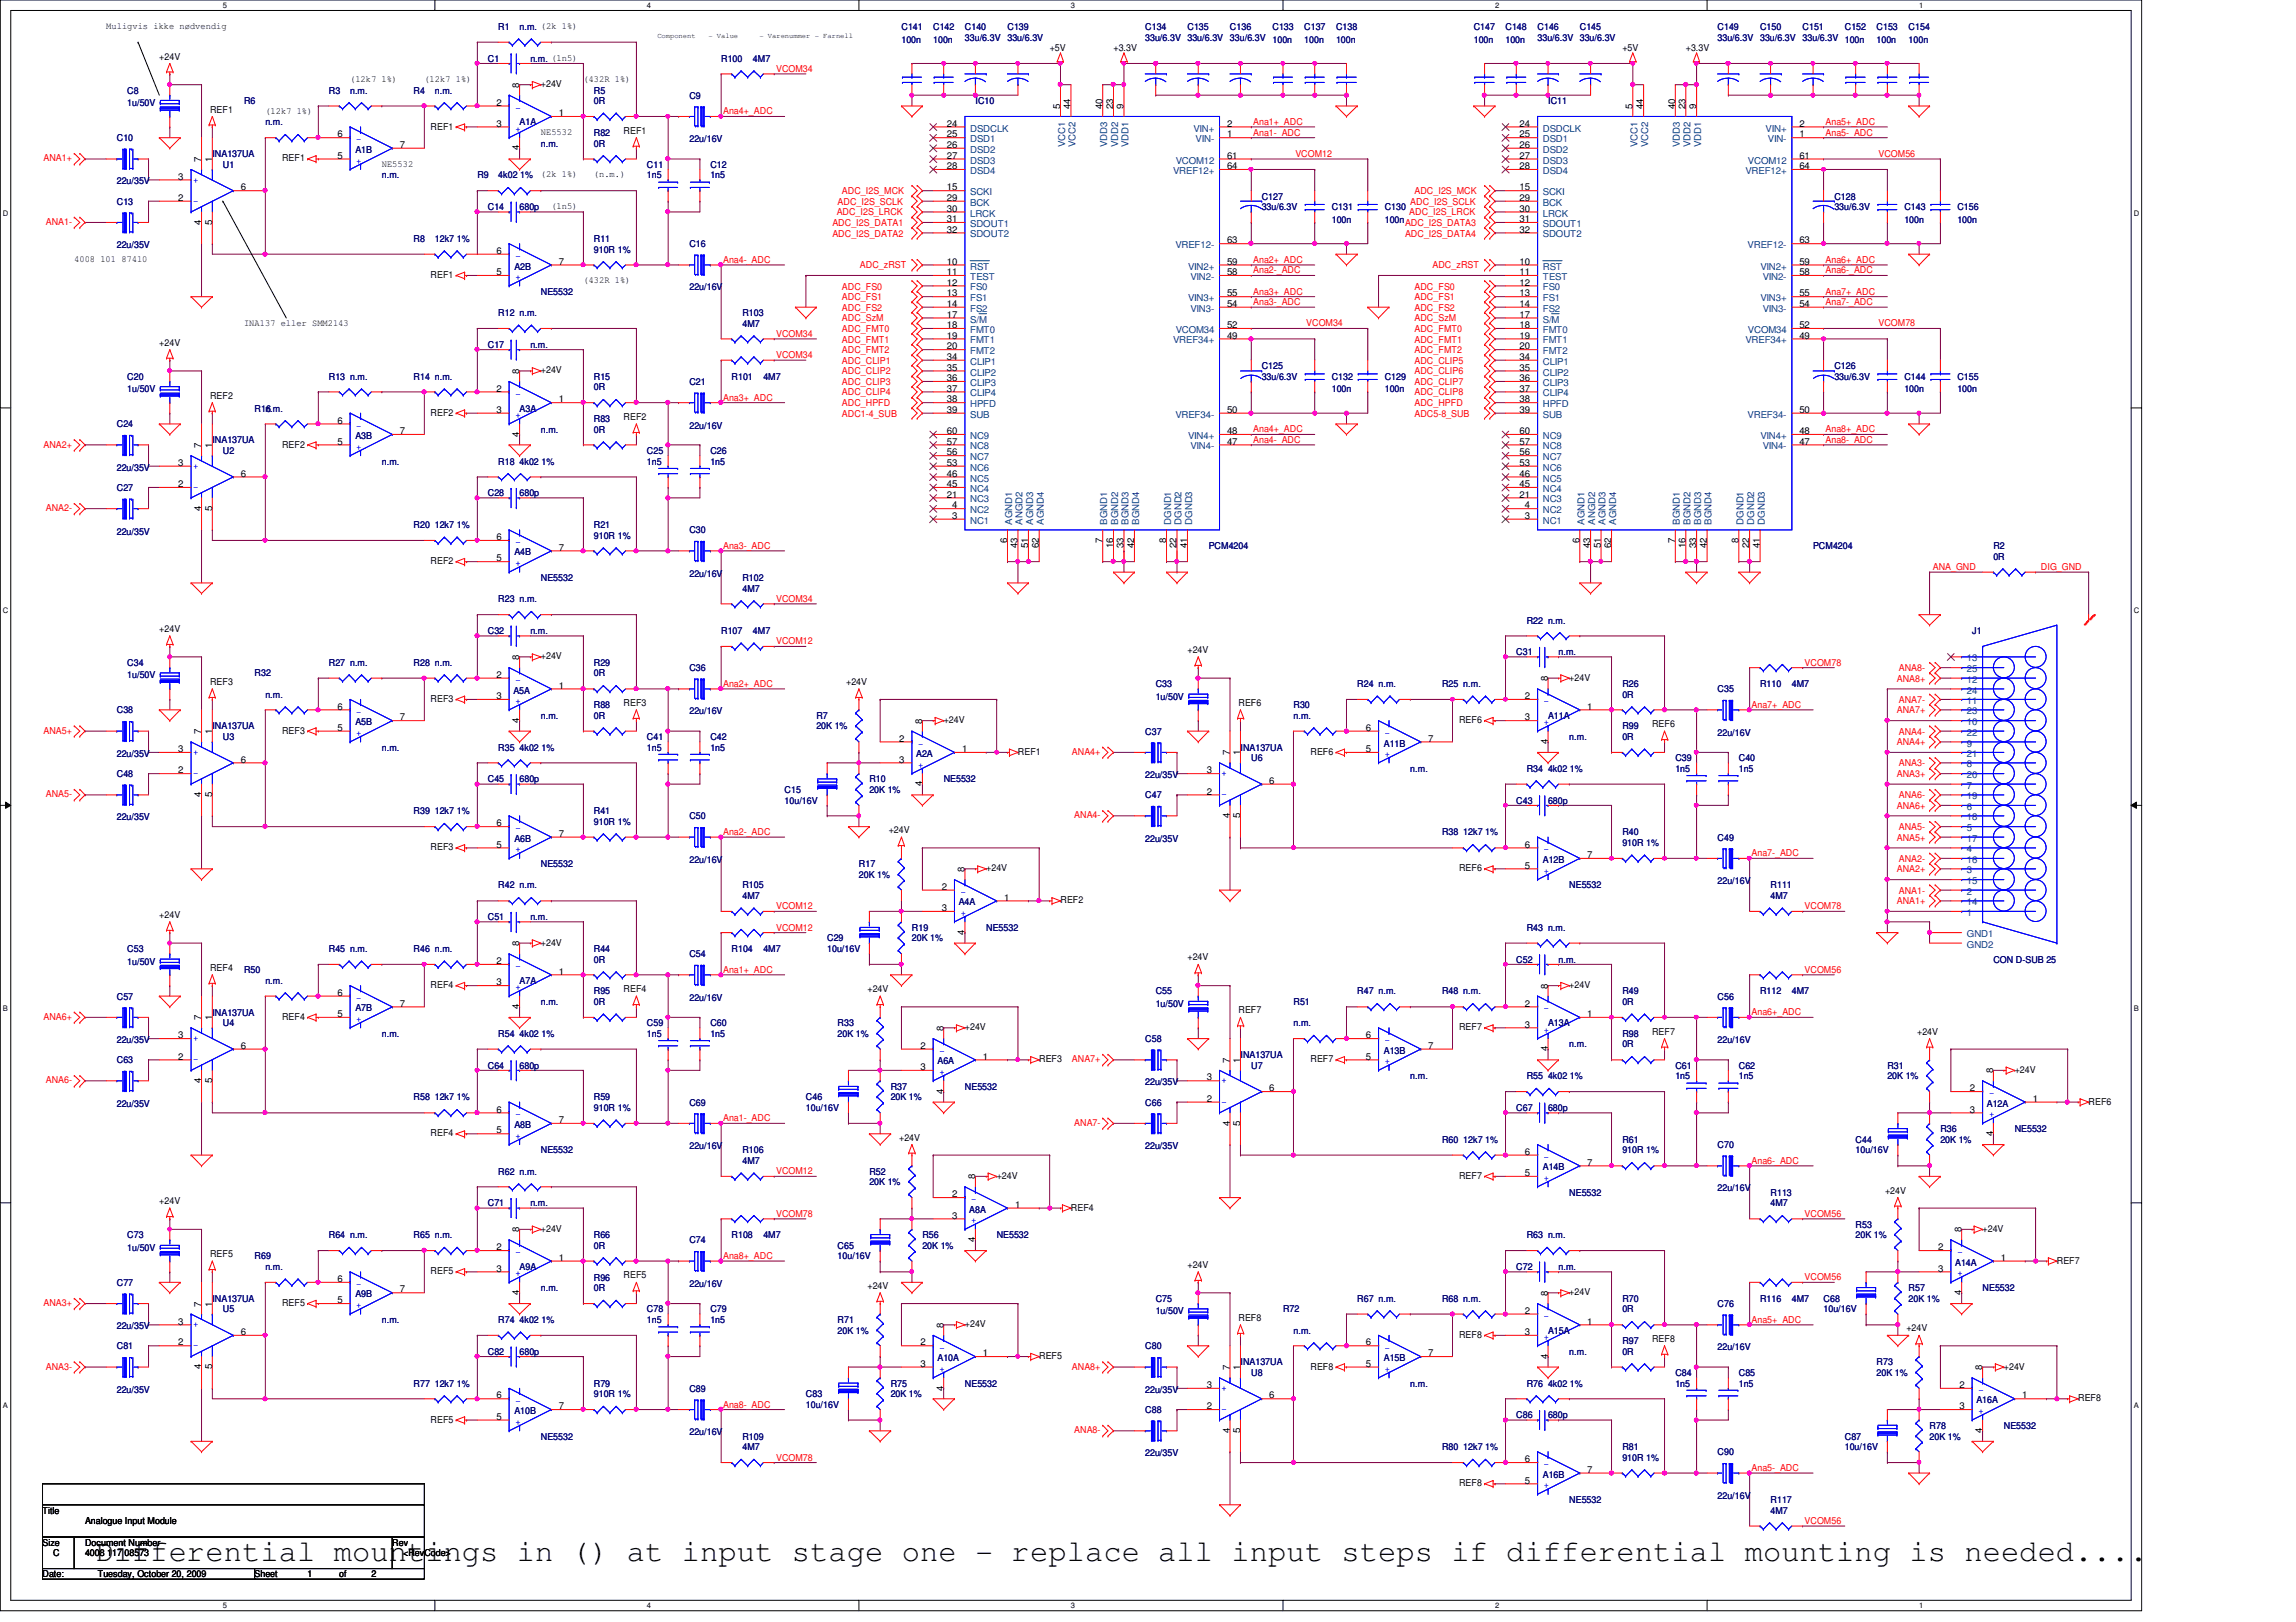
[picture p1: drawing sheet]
<svg xmlns="http://www.w3.org/2000/svg" width="297mm" height="210mm" viewBox="0 0 297 210" stroke-linecap="round" stroke-linejoin="round" font-family="sans-serif">
<defs><g id="words">
<text font-size="3.9" x="12.4" y="202">Differential mountings in () at input stage one - replace all input steps if differential mounting is needed....</text>
<g font-size="1.2">
<text x="13.8" y="3.7">Muligvis ikke nødvendig</text>
<text x="20.6" y="7.7">+24V</text>
<text x="45.3" y="10.6">(12k7 1%)</text>
<text x="54.9" y="10.6">(12k7 1%)</text>
<text x="67.2" y="11.3" transform="rotate(-90 67.2 11.3)">8</text>
<text x="70" y="11.3">+24V</text>
<text x="75.5" y="10.6">(432R 1%)</text>
<text x="135.8" y="6.6">+5V</text>
<text x="144.1" y="6.6">+3.3V</text>
<text x="209.9" y="6.6">+5V</text>
<text x="218.1" y="6.6">+3.3V</text>
<text x="27.2" y="14.6">REF1</text>
<text x="34.3" y="14.7">(12k7 1%)</text>
<text x="43.6" y="17.8">6</text>
<text x="55.7" y="16.8">REF1</text>
<text x="64.2" y="16.4">3</text>
<text x="64.2" y="13.7">2</text>
<text x="70" y="17.4">NE5532</text>
<text x="72.3" y="15">1</text>
<text x="80.7" y="17.3">REF1</text>
<text x="122.5" y="16.4">24</text>
<text x="122.5" y="17.8">25</text>
<text x="137.2" y="14.1" transform="rotate(-90 137.2 14.1)">5</text>
<text x="138.5" y="14.1" transform="rotate(-90 138.5 14.1)">44</text>
<text x="142.6" y="14.1" transform="rotate(-90 142.6 14.1)">40</text>
<text x="144" y="14.1" transform="rotate(-90 144 14.1)">23</text>
<text x="145.4" y="14.1" transform="rotate(-90 145.4 14.1)">9</text>
<text x="158.7" y="17.8">1</text>
<text x="158.7" y="16.4">2</text>
<text x="196.6" y="16.4">24</text>
<text x="196.6" y="17.8">25</text>
<text x="211.2" y="14.1" transform="rotate(-90 211.2 14.1)">5</text>
<text x="212.6" y="14.1" transform="rotate(-90 212.6 14.1)">44</text>
<text x="216.7" y="14.1" transform="rotate(-90 216.7 14.1)">40</text>
<text x="218.1" y="14.1" transform="rotate(-90 218.1 14.1)">23</text>
<text x="219.5" y="14.1" transform="rotate(-90 219.5 14.1)">9</text>
<text x="232.8" y="17.8">1</text>
<text x="232.8" y="16.4">2</text>
<text x="23.1" y="23.2">3</text>
<text x="26" y="21" transform="rotate(-90 26 21)">7</text>
<text x="27.4" y="21" transform="rotate(-90 27.4 21)">1</text>
<text x="36.5" y="20.9">REF1</text>
<text x="43.6" y="20.5">5</text>
<text x="49.4" y="21.6">NE5532</text>
<text x="51.7" y="19.1">7</text>
<text x="67.2" y="19.5" transform="rotate(-90 67.2 19.5)">4</text>
<text x="70" y="22.9">(2k 1%)</text>
<text x="76.8" y="22.9">(n.m.)</text>
<text x="122.5" y="19.1">26</text>
<text x="122.5" y="20.5">27</text>
<text x="122.5" y="21.9">28</text>
<text x="158.7" y="20.5">61</text>
<text x="158.7" y="21.9">64</text>
<text x="196.6" y="19.1">26</text>
<text x="196.6" y="20.5">27</text>
<text x="196.6" y="21.9">28</text>
<text x="232.8" y="20.5">61</text>
<text x="232.8" y="21.9">64</text>
<text x="23.1" y="26">2</text>
<text x="26" y="29.1" transform="rotate(-90 26 29.1)">4</text>
<text x="27.4" y="29.1" transform="rotate(-90 27.4 29.1)">5</text>
<text x="31.2" y="24.6">6</text>
<text x="71.3" y="27.1">(1n5)</text>
<text x="122.5" y="24.6">15</text>
<text x="122.5" y="26">29</text>
<text x="122.5" y="27.4">30</text>
<text x="122.5" y="28.7">31</text>
<text x="196.6" y="24.6">15</text>
<text x="196.6" y="26">29</text>
<text x="196.6" y="27.4">30</text>
<text x="196.6" y="28.7">31</text>
<text x="9.6" y="33.9">4008 101 87410</text>
<text x="55.7" y="36">REF1</text>
<text x="64.2" y="35.6">5</text>
<text x="64.2" y="32.9">6</text>
<text x="72.3" y="34.2">7</text>
<text x="122.5" y="34.2">10</text>
<text x="122.5" y="35.6">11</text>
<text x="122.5" y="30.1">32</text>
<text x="158.7" y="35.6">58</text>
<text x="158.7" y="34.2">59</text>
<text x="158.7" y="31.5">63</text>
<text x="196.6" y="34.2">10</text>
<text x="196.6" y="35.6">11</text>
<text x="196.6" y="30.1">32</text>
<text x="232.8" y="35.6">58</text>
<text x="232.8" y="34.2">59</text>
<text x="232.8" y="31.5">63</text>
<text x="75.5" y="36.7">(432R 1%)</text>
<text x="122.5" y="37">12</text>
<text x="122.5" y="38.4">13</text>
<text x="122.5" y="39.7">14</text>
<text x="122.5" y="41.1">17</text>
<text x="158.7" y="39.7">54</text>
<text x="158.7" y="38.4">55</text>
<text x="196.6" y="37">12</text>
<text x="196.6" y="38.4">13</text>
<text x="196.6" y="39.7">14</text>
<text x="196.6" y="41.1">17</text>
<text x="232.8" y="39.7">54</text>
<text x="232.8" y="38.4">55</text>
<text x="20.6" y="44.7">+24V</text>
<text x="31.6" y="42.2">INA137 eller SMM2143</text>
<text x="122.5" y="42.5">18</text>
<text x="122.5" y="43.8">19</text>
<text x="122.5" y="45.2">20</text>
<text x="122.5" y="46.6">34</text>
<text x="122.5" y="48">35</text>
<text x="158.7" y="43.8">49</text>
<text x="158.7" y="42.5">52</text>
<text x="196.6" y="42.5">18</text>
<text x="196.6" y="43.8">19</text>
<text x="196.6" y="45.2">20</text>
<text x="196.6" y="46.6">34</text>
<text x="196.6" y="48">35</text>
<text x="232.8" y="43.8">49</text>
<text x="232.8" y="42.5">52</text>
<text x="27.2" y="51.6">REF2</text>
<text x="55.7" y="53.8">REF2</text>
<text x="64.2" y="53.4">3</text>
<text x="64.2" y="50.7">2</text>
<text x="67.2" y="48.4" transform="rotate(-90 67.2 48.4)">8</text>
<text x="70" y="48.3">+24V</text>
<text x="72.3" y="52.1">1</text>
<text x="122.5" y="49.3">36</text>
<text x="122.5" y="50.7">37</text>
<text x="122.5" y="52.1">38</text>
<text x="122.5" y="53.4">39</text>
<text x="158.7" y="53.4">50</text>
<text x="196.6" y="49.3">36</text>
<text x="196.6" y="50.7">37</text>
<text x="196.6" y="52.1">38</text>
<text x="196.6" y="53.4">39</text>
<text x="232.8" y="53.4">50</text>
<text x="26" y="58" transform="rotate(-90 26 58)">7</text>
<text x="27.4" y="58" transform="rotate(-90 27.4 58)">1</text>
<text x="36.5" y="57.9">REF2</text>
<text x="43.6" y="57.5">5</text>
<text x="43.6" y="54.8">6</text>
<text x="51.7" y="56.2">7</text>
<text x="67.2" y="56.5" transform="rotate(-90 67.2 56.5)">4</text>
<text x="80.7" y="54.4">REF2</text>
<text x="122.5" y="58.9">56</text>
<text x="122.5" y="57.5">57</text>
<text x="122.5" y="56.2">60</text>
<text x="158.7" y="57.5">47</text>
<text x="158.7" y="56.2">48</text>
<text x="196.6" y="58.9">56</text>
<text x="196.6" y="57.5">57</text>
<text x="196.6" y="56.2">60</text>
<text x="232.8" y="57.5">47</text>
<text x="232.8" y="56.2">48</text>
<text x="23.1" y="63">2</text>
<text x="23.1" y="60.3">3</text>
<text x="31.2" y="61.7">6</text>
<text x="122.5" y="64.4">21</text>
<text x="122.5" y="63">45</text>
<text x="122.5" y="61.7">46</text>
<text x="122.5" y="60.3">53</text>
<text x="123.2" y="65.8">4</text>
<text x="196.6" y="64.4">21</text>
<text x="196.6" y="63">45</text>
<text x="196.6" y="61.7">46</text>
<text x="196.6" y="60.3">53</text>
<text x="197.3" y="65.8">4</text>
<text x="26" y="66.1" transform="rotate(-90 26 66.1)">4</text>
<text x="27.4" y="66.1" transform="rotate(-90 27.4 66.1)">5</text>
<text x="64.2" y="69.9">6</text>
<text x="72.3" y="71.2">7</text>
<text x="123.2" y="67.1">3</text>
<text x="130.3" y="70.2" transform="rotate(-90 130.3 70.2)">6</text>
<text x="131.7" y="70.9" transform="rotate(-90 131.7 70.9)">43</text>
<text x="133" y="70.9" transform="rotate(-90 133 70.9)">51</text>
<text x="134.4" y="70.9" transform="rotate(-90 134.4 70.9)">62</text>
<text x="142.6" y="70.2" transform="rotate(-90 142.6 70.2)">7</text>
<text x="144" y="70.9" transform="rotate(-90 144 70.9)">16</text>
<text x="145.4" y="70.9" transform="rotate(-90 145.4 70.9)">33</text>
<text x="146.7" y="70.9" transform="rotate(-90 146.7 70.9)">42</text>
<text x="150.9" y="70.2" transform="rotate(-90 150.9 70.2)">8</text>
<text x="152.2" y="70.9" transform="rotate(-90 152.2 70.9)">22</text>
<text x="153.6" y="70.9" transform="rotate(-90 153.6 70.9)">41</text>
<text x="197.3" y="67.1">3</text>
<text x="204.3" y="70.2" transform="rotate(-90 204.3 70.2)">6</text>
<text x="205.7" y="70.9" transform="rotate(-90 205.7 70.9)">43</text>
<text x="207.1" y="70.9" transform="rotate(-90 207.1 70.9)">51</text>
<text x="208.4" y="70.9" transform="rotate(-90 208.4 70.9)">62</text>
<text x="216.7" y="70.2" transform="rotate(-90 216.7 70.2)">7</text>
<text x="218.1" y="70.9" transform="rotate(-90 218.1 70.9)">16</text>
<text x="219.5" y="70.9" transform="rotate(-90 219.5 70.9)">33</text>
<text x="220.8" y="70.9" transform="rotate(-90 220.8 70.9)">42</text>
<text x="224.9" y="70.2" transform="rotate(-90 224.9 70.2)">8</text>
<text x="226.3" y="70.9" transform="rotate(-90 226.3 70.9)">22</text>
<text x="227.7" y="70.9" transform="rotate(-90 227.7 70.9)">41</text>
<text x="55.7" y="73">REF2</text>
<text x="64.2" y="72.6">5</text>
<text x="20.6" y="81.8">+24V</text>
<text x="27.2" y="88.6">REF3</text>
<text x="64.2" y="87.7">2</text>
<text x="67.2" y="85.4" transform="rotate(-90 67.2 85.4)">8</text>
<text x="70" y="85.3">+24V</text>
<text x="72.3" y="89.1">1</text>
<text x="109.5" y="88.6">+24V</text>
<text x="153.6" y="84.5">+24V</text>
<text x="200.2" y="88.2" transform="rotate(-90 200.2 88.2)">8</text>
<text x="203" y="88.1">+24V</text>
<text x="26" y="95" transform="rotate(-90 26 95)">7</text>
<text x="27.4" y="95" transform="rotate(-90 27.4 95)">1</text>
<text x="36.5" y="95">REF3</text>
<text x="43.6" y="94.6">5</text>
<text x="43.6" y="91.8">6</text>
<text x="51.7" y="93.2">7</text>
<text x="55.7" y="90.8">REF3</text>
<text x="64.2" y="90.5">3</text>
<text x="67.2" y="93.5" transform="rotate(-90 67.2 93.5)">4</text>
<text x="80.7" y="91.4">REF3</text>
<text x="116.3" y="96">2</text>
<text x="119.3" y="93.6" transform="rotate(-90 119.3 93.6)">8</text>
<text x="122.1" y="93.6">+24V</text>
<text x="160.2" y="91.4">REF6</text>
<text x="176.7" y="94.6">6</text>
<text x="184.8" y="96">7</text>
<text x="188.8" y="93.6">REF6</text>
<text x="197.3" y="93.2">3</text>
<text x="197.3" y="90.5">2</text>
<text x="205.4" y="91.8">1</text>
<text x="213.7" y="94.1">REF6</text>
<text x="23.1" y="100.1">2</text>
<text x="23.1" y="97.3">3</text>
<text x="31.2" y="98.7">6</text>
<text x="116.3" y="98.7">3</text>
<text x="119.3" y="101.8" transform="rotate(-90 119.3 101.8)">4</text>
<text x="124.5" y="97.3">1</text>
<text x="131.7" y="97.7">REF1</text>
<text x="156.1" y="100.1">3</text>
<text x="159.1" y="97.7" transform="rotate(-90 159.1 97.7)">7</text>
<text x="160.4" y="97.7" transform="rotate(-90 160.4 97.7)">1</text>
<text x="164.2" y="101.4">6</text>
<text x="169.5" y="97.7">REF6</text>
<text x="176.7" y="97.3">5</text>
<text x="200.2" y="96.3" transform="rotate(-90 200.2 96.3)">4</text>
<text x="26" y="103.1" transform="rotate(-90 26 103.1)">4</text>
<text x="27.4" y="103.1" transform="rotate(-90 27.4 103.1)">5</text>
<text x="64.2" y="106.9">6</text>
<text x="115" y="107.8">+24V</text>
<text x="156.1" y="102.8">2</text>
<text x="159.1" y="105.9" transform="rotate(-90 159.1 105.9)">4</text>
<text x="160.4" y="105.9" transform="rotate(-90 160.4 105.9)">5</text>
<text x="55.7" y="110">REF3</text>
<text x="64.2" y="109.7">5</text>
<text x="72.3" y="108.3">7</text>
<text x="124.8" y="112.9" transform="rotate(-90 124.8 112.9)">8</text>
<text x="127.6" y="112.8">+24V</text>
<text x="188.8" y="112.8">REF6</text>
<text x="197.3" y="112.4">5</text>
<text x="197.3" y="109.7">6</text>
<text x="205.4" y="111">7</text>
<text x="20.6" y="118.8">+24V</text>
<text x="121.8" y="117.9">3</text>
<text x="121.8" y="115.1">2</text>
<text x="129.9" y="116.5">1</text>
<text x="137.2" y="116.9">REF2</text>
<text x="27.2" y="125.7">REF4</text>
<text x="64.2" y="124.8">2</text>
<text x="67.2" y="122.5" transform="rotate(-90 67.2 122.5)">8</text>
<text x="70" y="122.4">+24V</text>
<text x="124.8" y="120.9" transform="rotate(-90 124.8 120.9)">4</text>
<text x="153.6" y="124.3">+24V</text>
<text x="36.5" y="132">REF4</text>
<text x="43.6" y="131.6">5</text>
<text x="43.6" y="128.9">6</text>
<text x="51.7" y="130.3">7</text>
<text x="55.7" y="127.8">REF4</text>
<text x="64.2" y="127.5">3</text>
<text x="67.2" y="130.6" transform="rotate(-90 67.2 130.6)">4</text>
<text x="72.3" y="126.1">1</text>
<text x="80.7" y="128.4">REF4</text>
<text x="112.2" y="128.4">+24V</text>
<text x="160.2" y="131.1">REF7</text>
<text x="197.3" y="130.3">2</text>
<text x="200.2" y="127.9" transform="rotate(-90 200.2 127.9)">8</text>
<text x="203" y="127.8">+24V</text>
<text x="205.4" y="131.6">1</text>
<text x="23.1" y="137.1">2</text>
<text x="23.1" y="134.4">3</text>
<text x="26" y="132" transform="rotate(-90 26 132)">7</text>
<text x="27.4" y="132" transform="rotate(-90 27.4 132)">1</text>
<text x="31.2" y="135.7">6</text>
<text x="119.1" y="135.7">2</text>
<text x="122" y="133.4" transform="rotate(-90 122 133.4)">8</text>
<text x="124.8" y="133.3">+24V</text>
<text x="127.2" y="137.1">1</text>
<text x="134.4" y="137.5">REF3</text>
<text x="159.1" y="137.5" transform="rotate(-90 159.1 137.5)">7</text>
<text x="160.4" y="137.5" transform="rotate(-90 160.4 137.5)">1</text>
<text x="169.5" y="137.5">REF7</text>
<text x="176.7" y="137.1">5</text>
<text x="176.7" y="134.4">6</text>
<text x="184.8" y="135.7">7</text>
<text x="188.8" y="133.3">REF7</text>
<text x="197.3" y="133">3</text>
<text x="200.2" y="136.1" transform="rotate(-90 200.2 136.1)">4</text>
<text x="213.7" y="133.9">REF7</text>
<text x="248" y="133.9">+24V</text>
<text x="26" y="140.2" transform="rotate(-90 26 140.2)">4</text>
<text x="27.4" y="140.2" transform="rotate(-90 27.4 140.2)">5</text>
<text x="64.2" y="144">6</text>
<text x="119.1" y="138.5">3</text>
<text x="122" y="141.5" transform="rotate(-90 122 141.5)">4</text>
<text x="156.1" y="142.6">2</text>
<text x="156.1" y="139.8">3</text>
<text x="164.2" y="141.2">6</text>
<text x="254.8" y="144">3</text>
<text x="254.8" y="141.2">2</text>
<text x="257.8" y="138.9" transform="rotate(-90 257.8 138.9)">8</text>
<text x="260.6" y="138.9">+24V</text>
<text x="263" y="142.6">1</text>
<text x="270.2" y="143">REF6</text>
<text x="55.7" y="147.1">REF4</text>
<text x="64.2" y="146.7">5</text>
<text x="72.3" y="145.3">7</text>
<text x="116.3" y="147.6">+24V</text>
<text x="159.1" y="145.7" transform="rotate(-90 159.1 145.7)">4</text>
<text x="160.4" y="145.7" transform="rotate(-90 160.4 145.7)">5</text>
<text x="197.3" y="149.4">6</text>
<text x="257.8" y="147" transform="rotate(-90 257.8 147)">4</text>
<text x="20.6" y="155.8">+24V</text>
<text x="123.2" y="154.9">2</text>
<text x="126.1" y="152.6" transform="rotate(-90 126.1 152.6)">8</text>
<text x="128.9" y="152.6">+24V</text>
<text x="188.8" y="152.6">REF7</text>
<text x="197.3" y="152.2">5</text>
<text x="205.4" y="150.8">7</text>
<text x="243.9" y="154.5">+24V</text>
<text x="64.2" y="161.8">2</text>
<text x="67.2" y="159.5" transform="rotate(-90 67.2 159.5)">8</text>
<text x="70" y="159.4">+24V</text>
<text x="123.2" y="157.7">3</text>
<text x="126.1" y="160.7" transform="rotate(-90 126.1 160.7)">4</text>
<text x="131.3" y="156.3">1</text>
<text x="138.6" y="156.7">REF4</text>
<text x="250.7" y="161.8">2</text>
<text x="253.7" y="159.5" transform="rotate(-90 253.7 159.5)">8</text>
<text x="256.5" y="159.4">+24V</text>
<text x="27.2" y="162.7">REF5</text>
<text x="43.6" y="165.9">6</text>
<text x="51.7" y="167.3">7</text>
<text x="55.7" y="164.9">REF5</text>
<text x="64.2" y="164.5">3</text>
<text x="67.2" y="167.6" transform="rotate(-90 67.2 167.6)">4</text>
<text x="72.3" y="163.2">1</text>
<text x="80.7" y="165.4">REF5</text>
<text x="112.2" y="166.8">+24V</text>
<text x="153.6" y="164.1">+24V</text>
<text x="200.2" y="167.7" transform="rotate(-90 200.2 167.7)">8</text>
<text x="203" y="167.6">+24V</text>
<text x="250.7" y="164.5">3</text>
<text x="253.7" y="167.6" transform="rotate(-90 253.7 167.6)">4</text>
<text x="258.9" y="163.2">1</text>
<text x="266.1" y="163.5">REF7</text>
<text x="23.1" y="171.4">3</text>
<text x="26" y="169.1" transform="rotate(-90 26 169.1)">7</text>
<text x="27.4" y="169.1" transform="rotate(-90 27.4 169.1)">1</text>
<text x="31.2" y="172.8">6</text>
<text x="36.5" y="169">REF5</text>
<text x="43.6" y="168.7">5</text>
<text x="122" y="171.8" transform="rotate(-90 122 171.8)">8</text>
<text x="124.8" y="171.7">+24V</text>
<text x="160.2" y="170.9">REF8</text>
<text x="188.8" y="173.1">REF8</text>
<text x="197.3" y="172.8">3</text>
<text x="197.3" y="170">2</text>
<text x="205.4" y="171.4">1</text>
<text x="213.7" y="173.7">REF8</text>
<text x="246.6" y="172.3">+24V</text>
<text x="23.1" y="174.1">2</text>
<text x="26" y="177.2" transform="rotate(-90 26 177.2)">4</text>
<text x="27.4" y="177.2" transform="rotate(-90 27.4 177.2)">5</text>
<text x="119.1" y="176.9">3</text>
<text x="119.1" y="174.1">2</text>
<text x="122" y="180" transform="rotate(-90 122 180)">4</text>
<text x="127.2" y="175.5">1</text>
<text x="134.4" y="175.9">REF5</text>
<text x="156.1" y="179.6">3</text>
<text x="159.1" y="177.3" transform="rotate(-90 159.1 177.3)">7</text>
<text x="160.4" y="177.3" transform="rotate(-90 160.4 177.3)">1</text>
<text x="169.5" y="177.2">REF8</text>
<text x="176.7" y="176.9">5</text>
<text x="176.7" y="174.1">6</text>
<text x="184.8" y="175.5">7</text>
<text x="200.2" y="175.8" transform="rotate(-90 200.2 175.8)">4</text>
<text x="253.5" y="179.6">2</text>
<text x="256.5" y="177.3" transform="rotate(-90 256.5 177.3)">8</text>
<text x="259.2" y="177.2">+24V</text>
<text x="55.7" y="184.1">REF5</text>
<text x="64.2" y="183.7">5</text>
<text x="64.2" y="181">6</text>
<text x="72.3" y="182.4">7</text>
<text x="156.1" y="182.4">2</text>
<text x="159.1" y="185.4" transform="rotate(-90 159.1 185.4)">4</text>
<text x="160.4" y="185.4" transform="rotate(-90 160.4 185.4)">5</text>
<text x="164.2" y="181">6</text>
<text x="253.5" y="182.4">3</text>
<text x="256.5" y="185.4" transform="rotate(-90 256.5 185.4)">4</text>
<text x="261.6" y="181">1</text>
<text x="268.9" y="181.4">REF8</text>
<text x="197.3" y="192">5</text>
<text x="197.3" y="189.2">6</text>
<text x="205.4" y="190.6">7</text>
<text x="5.5" y="195.9">Title</text>
<text x="11" y="197.3">Analogue Input Module</text>
<text x="188.8" y="192.3">REF8</text>
<text x="5.5" y="200">Size</text>
<text x="6.9" y="201.4">C</text>
<text x="11" y="201.4">4008 117 08573</text>
<text x="11" y="200">Document Number</text>
<text x="50.8" y="200">Rev</text>
<text x="52.2" y="201.4">&lt;RevCode&gt;</text>
<text x="5.5" y="204.1">Date:</text>
<text x="12.7" y="204.1">Tuesday, October 20, 2009</text>
<text x="32.9" y="204.1">Sheet</text>
<text x="39.8" y="204.1">1</text>
<text x="43.9" y="204.1">of</text>
<text x="48" y="204.1">2</text>
</g>
<g font-size="1.2" fill="#000080">
<text x="64.5" y="3.9">R1</text>
<text x="67.2" y="3.9">n.m. (2k 1%)</text>
<text x="116.6" y="3.9">C141</text>
<text x="116.6" y="5.5">100n</text>
<text x="120.7" y="3.9">C142</text>
<text x="120.7" y="5.5">100n</text>
<text x="124.8" y="3.9">C140</text>
<text x="124.8" y="5.2">33u/6.3V</text>
<text x="130.3" y="3.9">C139</text>
<text x="130.3" y="5.2">33u/6.3V</text>
<text x="148.2" y="3.9">C134</text>
<text x="148.2" y="5.2">33u/6.3V 33u/6.3V</text>
<text x="153.6" y="3.9">C135</text>
<text x="159.1" y="3.9">C136</text>
<text x="159.1" y="5.2">33u/6.3V</text>
<text x="164.6" y="3.9">C133</text>
<text x="164.6" y="5.5">100n</text>
<text x="168.7" y="3.9">C137</text>
<text x="168.7" y="5.5">100n</text>
<text x="172.8" y="3.9">C138</text>
<text x="172.8" y="5.5">100n</text>
<text x="190.7" y="3.9">C147</text>
<text x="190.7" y="5.5">100n</text>
<text x="194.8" y="3.9">C148</text>
<text x="194.8" y="5.5">100n</text>
<text x="198.9" y="3.9">C146</text>
<text x="198.9" y="5.2">33u/6.3V 33u/6.3V</text>
<text x="204.4" y="3.9">C145</text>
<text x="222.2" y="3.9">C149</text>
<text x="222.2" y="5.2">33u/6.3V</text>
<text x="227.7" y="3.9">C150</text>
<text x="227.7" y="5.2">33u/6.3V</text>
<text x="233.2" y="3.9">C151</text>
<text x="233.2" y="5.2">33u/6.3V 100n</text>
<text x="238.7" y="3.9">C152</text>
<text x="242.8" y="3.9">C153</text>
<text x="242.8" y="5.5">100n</text>
<text x="246.9" y="3.9">C154</text>
<text x="246.9" y="5.5">100n</text>
<text x="63.1" y="8">C1</text>
<text x="68.6" y="8">n.m. (1n5)</text>
<text x="93.3" y="8">R100</text>
<text x="97.4" y="8">4M7</text>
<text x="16.5" y="12.1">C8</text>
<text x="16.5" y="13.8">1u/50V</text>
<text x="31.6" y="13.5">R6</text>
<text x="34.3" y="16.2">n.m.</text>
<text x="42.5" y="12.1">R3</text>
<text x="45.3" y="12.1">n.m.</text>
<text x="53.5" y="12.1">R4</text>
<text x="56.3" y="12.1">n.m.</text>
<text x="67.2" y="16.2">A1A</text>
<text x="76.8" y="12.1">R5</text>
<text x="76.8" y="13.5">0R</text>
<text x="76.8" y="17.6">R82</text>
<text x="89.2" y="12.8">C9</text>
<text x="126.2" y="13.5">IC10</text>
<text x="200.3" y="13.5">IC11</text>
<text x="15.1" y="18.3">C10</text>
<text x="15.1" y="23.9">22u/35V</text>
<text x="27.5" y="20.3">INA137UA</text>
<text x="28.8" y="21.7">U1</text>
<text x="46" y="19.8">A1B</text>
<text x="49.4" y="23.1">n.m.</text>
<text x="61.8" y="23.1">R9</text>
<text x="64.5" y="23.1">4k02 1%</text>
<text x="70" y="19">n.m.</text>
<text x="76.8" y="19">0R</text>
<text x="83.7" y="21.7">C11</text>
<text x="83.7" y="23.1">1n5</text>
<text x="89.2" y="18.4">22u/16V</text>
<text x="91.9" y="21.7">C12</text>
<text x="91.9" y="23.1">1n5</text>
<text x="15.1" y="26.5">C13</text>
<text x="63.1" y="27.2">C14</text>
<text x="67.2" y="27.2">680p</text>
<text x="163.2" y="25.8">C127</text>
<text x="163.2" y="27.2">33u/6.3V</text>
<text x="172.3" y="27.2">C131</text>
<text x="172.3" y="28.8">100n</text>
<text x="179.2" y="27.2">C130</text>
<text x="179.2" y="28.8">100n</text>
<text x="237.3" y="25.8">C128</text>
<text x="237.3" y="27.2">33u/6.3V</text>
<text x="246.4" y="27.2">C143</text>
<text x="246.4" y="28.8">100n</text>
<text x="253.2" y="27.2">C156</text>
<text x="253.2" y="28.8">100n</text>
<text x="15.1" y="32.1">22u/35V</text>
<text x="53.5" y="31.3">R8</text>
<text x="56.3" y="31.3">12k7 1%</text>
<text x="66.5" y="34.9">A2B</text>
<text x="76.8" y="31.3">R11</text>
<text x="76.8" y="32.7">910R 1%</text>
<text x="89.2" y="32">C16</text>
<text x="64.5" y="40.9">R12 n.m.</text>
<text x="70" y="38.1">NE5532</text>
<text x="89.2" y="37.6">22u/16V</text>
<text x="96.1" y="40.9">R103</text>
<text x="63.1" y="45">C17</text>
<text x="68.6" y="45">n.m.</text>
<text x="96.1" y="42.3">4M7</text>
<text x="163.2" y="47.8">C125</text>
<text x="237.3" y="47.8">C126</text>
<text x="16.5" y="49.1">C20</text>
<text x="16.5" y="50.8">1u/50V</text>
<text x="32.9" y="53.3">R16</text>
<text x="34.3" y="53.3">n.m.</text>
<text x="42.5" y="49.1">R13 n.m.</text>
<text x="53.5" y="49.1">R14 n.m.</text>
<text x="67.2" y="53.3">A3A</text>
<text x="76.8" y="49.1">R15</text>
<text x="76.8" y="50.5">0R</text>
<text x="89.2" y="49.8">C21</text>
<text x="94.7" y="49.1">R101</text>
<text x="98.8" y="49.1">4M7</text>
<text x="163.2" y="49.1">33u/6.3V</text>
<text x="172.3" y="49.1">C132</text>
<text x="172.3" y="50.8">100n</text>
<text x="179.2" y="49.1">C129</text>
<text x="179.2" y="50.8">100n</text>
<text x="237.3" y="49.1">33u/6.3V</text>
<text x="246.4" y="49.1">C144</text>
<text x="246.4" y="50.8">100n</text>
<text x="253.2" y="49.1">C155</text>
<text x="253.2" y="50.8">100n</text>
<text x="15.1" y="55.3">C24</text>
<text x="27.5" y="57.4">INA137UA</text>
<text x="28.8" y="58.7">U2</text>
<text x="46" y="56.8">A3B</text>
<text x="70" y="56">n.m.</text>
<text x="76.8" y="54.6">R83</text>
<text x="76.8" y="56">0R</text>
<text x="83.7" y="58.7">C25</text>
<text x="89.2" y="55.5">22u/16V</text>
<text x="91.9" y="58.7">C26</text>
<text x="15.1" y="63.5">C27</text>
<text x="15.1" y="60.9">22u/35V</text>
<text x="49.4" y="60.1">n.m.</text>
<text x="63.1" y="64.2">C28</text>
<text x="64.5" y="60.1">R18 4k02 1%</text>
<text x="67.2" y="64.2">680p</text>
<text x="83.7" y="60.1">1n5</text>
<text x="91.9" y="60.1">1n5</text>
<text x="15.1" y="69.2">22u/35V</text>
<text x="53.5" y="68.3">R20 12k7 1%</text>
<text x="66.5" y="71.9">A4B</text>
<text x="76.8" y="68.3">R21</text>
<text x="76.8" y="69.7">910R 1%</text>
<text x="89.2" y="69">C30</text>
<text x="156.4" y="71.1">PCM4204</text>
<text x="234.6" y="71.1">PCM4204</text>
<text x="257.9" y="71.1">R2</text>
<text x="64.5" y="77.9">R23 n.m.</text>
<text x="70" y="75.2">NE5532</text>
<text x="89.2" y="74.6">22u/16V</text>
<text x="96.1" y="75.2">R102</text>
<text x="96.1" y="76.6">4M7</text>
<text x="257.9" y="72.4">0R</text>
<text x="63.1" y="82">C32</text>
<text x="68.6" y="82">n.m.</text>
<text x="93.3" y="82">R107</text>
<text x="97.4" y="82">4M7</text>
<text x="197.5" y="80.7">R22 n.m.</text>
<text x="255.1" y="82">J1</text>
<text x="16.5" y="86.1">C34</text>
<text x="16.5" y="87.8">1u/50V</text>
<text x="32.9" y="87.5">R32</text>
<text x="42.5" y="86.1">R27 n.m.</text>
<text x="53.5" y="86.1">R28 n.m.</text>
<text x="66.4" y="89.7">A5A</text>
<text x="76.8" y="86.1">R29</text>
<text x="76.8" y="87.5">0R</text>
<text x="89.2" y="86.9">C36</text>
<text x="149.5" y="88.9">C33</text>
<text x="175.6" y="88.9">R24 n.m.</text>
<text x="186.6" y="88.9">R25 n.m.</text>
<text x="196.2" y="84.8">C31</text>
<text x="201.6" y="84.8">n.m.</text>
<text x="209.9" y="88.9">R26</text>
<text x="222.2" y="89.6">C35</text>
<text x="227.7" y="88.9">R110</text>
<text x="231.8" y="88.9">4M7</text>
<text x="15.1" y="92.3">C38</text>
<text x="27.5" y="94.4">INA137UA</text>
<text x="28.8" y="95.8">U3</text>
<text x="34.3" y="90.3">n.m.</text>
<text x="46" y="93.9">A5B</text>
<text x="70" y="93">n.m.</text>
<text x="76.8" y="91.7">R88</text>
<text x="76.8" y="93">0R</text>
<text x="83.7" y="95.8">C41</text>
<text x="89.2" y="92.5">22u/16V</text>
<text x="91.9" y="95.8">C42</text>
<text x="105.6" y="93">R7</text>
<text x="105.6" y="94.4">20K 1%</text>
<text x="148.2" y="95.1">C37</text>
<text x="149.5" y="90.6">1u/50V</text>
<text x="167.3" y="91.7">R30</text>
<text x="167.3" y="93">n.m.</text>
<text x="200.3" y="93">A11A</text>
<text x="203" y="95.8">n.m.</text>
<text x="209.9" y="90.3">0R</text>
<text x="209.9" y="94.4">R99</text>
<text x="209.9" y="95.8">0R</text>
<text x="222.2" y="95.2">22u/16V</text>
<text x="15.1" y="100.6">C48</text>
<text x="15.1" y="98">22u/35V</text>
<text x="49.4" y="97.2">n.m.</text>
<text x="63.1" y="101.3">C45</text>
<text x="64.5" y="97.2">R35 4k02 1%</text>
<text x="67.2" y="101.3">680p</text>
<text x="83.7" y="97.2">1n5</text>
<text x="91.9" y="97.2">1n5</text>
<text x="112.5" y="101.3">R10</text>
<text x="118.5" y="98">A2A</text>
<text x="122.1" y="101.3">NE5532</text>
<text x="148.2" y="100.7">22u/35V</text>
<text x="160.5" y="97.2">INA137UA</text>
<text x="161.9" y="98.5">U6</text>
<text x="179" y="96.6">A11B</text>
<text x="182.5" y="99.9">n.m.</text>
<text x="197.5" y="99.9">R34 4k02 1%</text>
<text x="216.7" y="98.5">C39</text>
<text x="216.7" y="99.9">1n5</text>
<text x="225" y="98.5">C40</text>
<text x="225" y="99.9">1n5</text>
<text x="15.1" y="106.2">22u/35V</text>
<text x="53.5" y="105.4">R39 12k7 1%</text>
<text x="76.8" y="105.4">R41</text>
<text x="76.8" y="106.7">910R 1%</text>
<text x="89.2" y="106">C50</text>
<text x="101.5" y="102.6">C15</text>
<text x="101.5" y="104">10u/16V</text>
<text x="112.5" y="102.6">20K 1%</text>
<text x="148.2" y="103.3">C47</text>
<text x="196.2" y="104">C43</text>
<text x="200.3" y="104">680p</text>
<text x="66.5" y="108.9">A6B</text>
<text x="70" y="112.2">NE5532</text>
<text x="89.2" y="111.7">22u/16V</text>
<text x="111.1" y="112.2">R17</text>
<text x="111.1" y="113.6">20K 1%</text>
<text x="148.2" y="108.9">22u/35V</text>
<text x="186.6" y="108.1">R38 12k7 1%</text>
<text x="199.6" y="111.7">A12B</text>
<text x="209.9" y="108.1">R40</text>
<text x="209.9" y="109.5">910R 1%</text>
<text x="222.2" y="108.8">C49</text>
<text x="63.1" y="119.1">C51</text>
<text x="64.5" y="115">R42 n.m.</text>
<text x="68.6" y="119.1">n.m.</text>
<text x="96.1" y="115">R105</text>
<text x="96.1" y="116.3">4M7</text>
<text x="124" y="117.2">A4A</text>
<text x="203" y="115">NE5532</text>
<text x="222.2" y="114.4">22u/16V</text>
<text x="229.1" y="115">R111</text>
<text x="229.1" y="116.3">4M7</text>
<text x="16.5" y="123.2">C53</text>
<text x="16.5" y="124.8">1u/50V</text>
<text x="31.6" y="125.9">R50</text>
<text x="42.5" y="123.2">R45 n.m.</text>
<text x="53.5" y="123.2">R46 n.m.</text>
<text x="76.8" y="123.2">R44</text>
<text x="76.8" y="124.6">0R</text>
<text x="89.2" y="123.9">C54</text>
<text x="94.7" y="123.2">R104</text>
<text x="98.8" y="123.2">4M7</text>
<text x="107" y="121.8">C29</text>
<text x="107" y="123.2">10u/16V</text>
<text x="118" y="120.4">R19</text>
<text x="118" y="121.8">20K 1%</text>
<text x="127.6" y="120.4">NE5532</text>
<text x="196.2" y="124.6">C52</text>
<text x="197.5" y="120.4">R43 n.m.</text>
<text x="201.6" y="124.6">n.m.</text>
<text x="257.9" y="124.6">CON D-SUB 25</text>
<text x="15.1" y="129.4">C57</text>
<text x="27.5" y="131.4">INA137UA</text>
<text x="34.3" y="127.3">n.m.</text>
<text x="46" y="130.9">A7B</text>
<text x="67.2" y="127.3">A7A</text>
<text x="70" y="130">n.m.</text>
<text x="76.8" y="128.7">R95</text>
<text x="76.8" y="130">0R</text>
<text x="89.2" y="129.5">22u/16V</text>
<text x="149.5" y="128.7">C55</text>
<text x="149.5" y="130.3">1u/50V</text>
<text x="167.3" y="130">R51</text>
<text x="175.6" y="128.7">R47 n.m.</text>
<text x="186.6" y="128.7">R48 n.m.</text>
<text x="209.9" y="128.7">R49</text>
<text x="209.9" y="130">0R</text>
<text x="222.2" y="129.4">C56</text>
<text x="227.7" y="128.7">R112</text>
<text x="231.8" y="128.7">4M7</text>
<text x="15.1" y="137.6">C63</text>
<text x="15.1" y="135">22u/35V</text>
<text x="28.8" y="132.8">U4</text>
<text x="49.4" y="134.2">n.m.</text>
<text x="64.5" y="134.2">R54 4k02 1%</text>
<text x="83.7" y="132.8">C59</text>
<text x="83.7" y="134.2">1n5</text>
<text x="91.9" y="132.8">C60</text>
<text x="91.9" y="134.2">1n5</text>
<text x="108.4" y="132.8">R33</text>
<text x="108.4" y="134.2">20K 1%</text>
<text x="121.3" y="137.8">A6A</text>
<text x="148.2" y="134.9">C58</text>
<text x="160.5" y="136.9">INA137UA</text>
<text x="167.3" y="132.8">n.m.</text>
<text x="179" y="136.4">A13B</text>
<text x="200.3" y="132.8">A13A</text>
<text x="203" y="135.6">n.m.</text>
<text x="209.9" y="134.2">R98</text>
<text x="209.9" y="135.6">0R</text>
<text x="222.2" y="135">22u/16V</text>
<text x="15.1" y="143.2">22u/35V</text>
<text x="53.5" y="142.4">R58 12k7 1%</text>
<text x="63.1" y="138.3">C64</text>
<text x="67.2" y="138.3">680p</text>
<text x="76.8" y="142.4">R59</text>
<text x="76.8" y="143.8">910R 1%</text>
<text x="89.2" y="143.1">C69</text>
<text x="104.3" y="142.4">C46</text>
<text x="104.3" y="143.8">10u/16V</text>
<text x="115.2" y="141">R37</text>
<text x="115.2" y="142.4">20K 1%</text>
<text x="124.8" y="141">NE5532</text>
<text x="148.2" y="143.1">C66</text>
<text x="148.2" y="140.5">22u/35V</text>
<text x="161.9" y="138.3">U7</text>
<text x="182.5" y="139.7">n.m.</text>
<text x="196.2" y="143.8">C67</text>
<text x="197.5" y="139.7">R55 4k02 1%</text>
<text x="200.3" y="143.8">680p</text>
<text x="216.7" y="138.3">C61</text>
<text x="216.7" y="139.7">1n5</text>
<text x="225" y="138.3">C62</text>
<text x="225" y="139.7">1n5</text>
<text x="244.2" y="138.3">R31</text>
<text x="244.2" y="139.7">20K 1%</text>
<text x="257" y="143.2">A12A</text>
<text x="66.5" y="146">A8B</text>
<text x="70" y="149.3">NE5532</text>
<text x="89.2" y="148.7">22u/16V</text>
<text x="96.1" y="149.3">R106</text>
<text x="148.2" y="148.7">22u/35V</text>
<text x="186.6" y="147.9">R60 12k7 1%</text>
<text x="209.9" y="147.9">R61</text>
<text x="209.9" y="149.3">910R 1%</text>
<text x="222.2" y="148.6">C70</text>
<text x="240.1" y="147.9">C44</text>
<text x="240.1" y="149.3">10u/16V</text>
<text x="251" y="146.5">R36</text>
<text x="251" y="147.9">20K 1%</text>
<text x="260.6" y="146.5">NE5532</text>
<text x="64.5" y="152">R62 n.m.</text>
<text x="96.1" y="150.6">4M7</text>
<text x="112.5" y="152">R52</text>
<text x="112.5" y="153.4">20K 1%</text>
<text x="199.6" y="151.5">A14B</text>
<text x="203" y="154.7">NE5532</text>
<text x="222.2" y="154.2">22u/16V</text>
<text x="229.1" y="154.7">R113</text>
<text x="16.5" y="160.2">C73</text>
<text x="16.5" y="161.9">1u/50V</text>
<text x="42.5" y="160.2">R64 n.m.</text>
<text x="53.5" y="160.2">R65 n.m.</text>
<text x="63.1" y="156.1">C71</text>
<text x="68.6" y="156.1">n.m.</text>
<text x="76.8" y="160.2">R66</text>
<text x="76.8" y="161.6">0R</text>
<text x="89.2" y="160.9">C74</text>
<text x="94.7" y="160.2">R108</text>
<text x="98.8" y="160.2">4M7</text>
<text x="108.4" y="161.6">C65</text>
<text x="119.3" y="160.2">R56</text>
<text x="119.3" y="161.6">20K 1%</text>
<text x="125.4" y="156.9">A8A</text>
<text x="128.9" y="160.2">NE5532</text>
<text x="197.5" y="160.2">R63 n.m.</text>
<text x="229.1" y="156.1">4M7</text>
<text x="240.1" y="158.9">R53</text>
<text x="240.1" y="160.2">20K 1%</text>
<text x="15.1" y="166.4">C77</text>
<text x="32.9" y="163">R69</text>
<text x="34.3" y="164.3">n.m.</text>
<text x="46" y="167.9">A9B</text>
<text x="67.2" y="164.3">A9A</text>
<text x="70" y="167.1">n.m.</text>
<text x="76.8" y="165.7">R96</text>
<text x="76.8" y="167.1">0R</text>
<text x="89.2" y="166.5">22u/16V</text>
<text x="108.4" y="163">10u/16V</text>
<text x="196.2" y="164.3">C72</text>
<text x="201.6" y="164.3">n.m.</text>
<text x="246.9" y="167.1">R57</text>
<text x="252.9" y="163.8">A14A</text>
<text x="256.5" y="167.1">NE5532</text>
<text x="15.1" y="172">22u/35V</text>
<text x="27.5" y="168.4">INA137UA</text>
<text x="28.8" y="169.8">U5</text>
<text x="49.4" y="171.2">n.m.</text>
<text x="64.5" y="171.2">R74 4k02 1%</text>
<text x="83.7" y="169.8">C78</text>
<text x="83.7" y="171.2">1n5</text>
<text x="91.9" y="169.8">C79</text>
<text x="91.9" y="171.2">1n5</text>
<text x="108.4" y="171.2">R71</text>
<text x="108.4" y="172.6">20K 1%</text>
<text x="149.5" y="168.4">C75</text>
<text x="149.5" y="170.1">1u/50V</text>
<text x="166" y="169.8">R72</text>
<text x="167.3" y="172.6">n.m.</text>
<text x="175.6" y="168.4">R67 n.m.</text>
<text x="186.6" y="168.4">R68 n.m.</text>
<text x="200.3" y="172.6">A15A</text>
<text x="209.9" y="173.9">R97</text>
<text x="209.9" y="168.4">R70</text>
<text x="209.9" y="169.8">0R</text>
<text x="222.2" y="169.2">C76</text>
<text x="227.7" y="168.4">R116</text>
<text x="231.8" y="168.4">4M7</text>
<text x="235.9" y="168.4">C68</text>
<text x="235.9" y="169.8">10u/16V</text>
<text x="246.9" y="168.4">20K 1%</text>
<text x="15.1" y="174.6">C81</text>
<text x="53.5" y="179.5">R77 12k7 1%</text>
<text x="63.1" y="175.3">C82</text>
<text x="67.2" y="175.3">680p</text>
<text x="76.8" y="179.5">R79</text>
<text x="115.2" y="179.5">R75</text>
<text x="121.3" y="176.1">A10A</text>
<text x="124.8" y="179.5">NE5532</text>
<text x="148.2" y="174.6">C80</text>
<text x="160.5" y="176.7">INA137UA</text>
<text x="161.9" y="178.1">U8</text>
<text x="179" y="176.1">A15B</text>
<text x="182.5" y="179.5">n.m.</text>
<text x="197.5" y="179.5">R76 4k02 1%</text>
<text x="203" y="175.3">n.m.</text>
<text x="209.9" y="175.3">0R</text>
<text x="216.7" y="178.1">C84</text>
<text x="216.7" y="179.5">1n5</text>
<text x="222.2" y="174.8">22u/16V</text>
<text x="225" y="178.1">C85</text>
<text x="225" y="179.5">1n5</text>
<text x="242.8" y="176.7">R73</text>
<text x="242.8" y="178.1">20K 1%</text>
<text x="15.1" y="180.3">22u/35V</text>
<text x="66.5" y="183">A10B</text>
<text x="76.8" y="180.8">910R 1%</text>
<text x="89.2" y="180.1">C89</text>
<text x="89.2" y="185.8">22u/16V</text>
<text x="104.3" y="180.8">C83</text>
<text x="104.3" y="182.2">10u/16V</text>
<text x="115.2" y="180.8">20K 1%</text>
<text x="148.2" y="182.9">C88</text>
<text x="148.2" y="180.3">22u/35V</text>
<text x="196.2" y="183.6">C86</text>
<text x="200.3" y="183.6">680p</text>
<text x="249.6" y="184.9">R78</text>
<text x="255.7" y="181.6">A16A</text>
<text x="259.2" y="184.9">NE5532</text>
<text x="70" y="186.3">NE5532</text>
<text x="96.1" y="186.3">R109</text>
<text x="96.1" y="187.7">4M7</text>
<text x="148.2" y="188.5">22u/35V</text>
<text x="186.6" y="187.7">R80 12k7 1%</text>
<text x="199.6" y="191.2">A16B</text>
<text x="209.9" y="187.7">R81</text>
<text x="209.9" y="189">910R 1%</text>
<text x="222.2" y="188.3">C90</text>
<text x="238.7" y="186.3">C87</text>
<text x="238.7" y="187.7">10u/16V</text>
<text x="249.6" y="186.3">20K 1%</text>
<text x="203" y="194.5">NE5532</text>
<text x="222.2" y="194">22u/16V</text>
<text x="229.1" y="194.5">R117</text>
<text x="229.1" y="195.9">4M7</text>
</g>
<g font-size="1.2" fill="#f00">
<text x="100.4" y="9.3">VCOM34</text>
<text x="93.6" y="14.8">Ana4+_ADC</text>
<text x="162.1" y="17.6">Ana1-_ADC</text>
<text x="162.1" y="16.2">Ana1+_ADC</text>
<text x="236.2" y="17.6">Ana5-_ADC</text>
<text x="236.2" y="16.2">Ana5+_ADC</text>
<text x="5.6" y="20.9">ANA1+</text>
<text x="167.6" y="20.3">VCOM12</text>
<text x="243" y="20.3">VCOM56</text>
<text x="5.9" y="29.1">ANA1-</text>
<text x="107.7" y="29.3">ADC_I2S_DATA1</text>
<text x="108.2" y="27.9">ADC_I2S_LRCK</text>
<text x="108.4" y="26.5">ADC_I2S_SCLK</text>
<text x="108.9" y="25.1">ADC_I2S_MCK</text>
<text x="181.8" y="29.3">ADC_I2S_DATA3</text>
<text x="182.3" y="27.9">ADC_I2S_LRCK</text>
<text x="182.5" y="26.5">ADC_I2S_SCLK</text>
<text x="183" y="25.1">ADC_I2S_MCK</text>
<text x="93.6" y="34">Ana4-_ADC</text>
<text x="107.7" y="30.6">ADC_I2S_DATA2</text>
<text x="111.2" y="34.7">ADC_zRST</text>
<text x="162.1" y="35.4">Ana2-_ADC</text>
<text x="162.1" y="34">Ana2+_ADC</text>
<text x="181.8" y="30.6">ADC_I2S_DATA4</text>
<text x="185.3" y="34.7">ADC_zRST</text>
<text x="236.2" y="35.4">Ana6-_ADC</text>
<text x="236.2" y="34">Ana6+_ADC</text>
<text x="108.9" y="37.5">ADC_FS0</text>
<text x="108.9" y="38.9">ADC_FS1</text>
<text x="108.9" y="40.2">ADC_FS2</text>
<text x="108.9" y="41.6">ADC_SzM</text>
<text x="162.1" y="39.5">Ana3-_ADC</text>
<text x="162.1" y="38.1">Ana3+_ADC</text>
<text x="183" y="40.2">ADC_FS2</text>
<text x="183" y="41.6">ADC_SzM</text>
<text x="183" y="37.5">ADC_FS0</text>
<text x="183" y="38.9">ADC_FS1</text>
<text x="236.2" y="39.5">Ana7-_ADC</text>
<text x="236.2" y="38.1">Ana7+_ADC</text>
<text x="100.4" y="46.4">VCOM34</text>
<text x="100.4" y="43.6">VCOM34</text>
<text x="108.9" y="43">ADC_FMT0</text>
<text x="108.9" y="44.3">ADC_FMT1</text>
<text x="108.9" y="45.7">ADC_FMT2</text>
<text x="108.9" y="47.1">ADC_CLIP1</text>
<text x="169" y="42.2">VCOM34</text>
<text x="183" y="43">ADC_FMT0</text>
<text x="183" y="44.3">ADC_FMT1</text>
<text x="183" y="45.7">ADC_FMT2</text>
<text x="183" y="47.1">ADC_CLIP5</text>
<text x="243" y="42.2">VCOM78</text>
<text x="93.6" y="51.9">Ana3+_ADC</text>
<text x="108.9" y="48.4">ADC_CLIP2</text>
<text x="108.9" y="49.8">ADC_CLIP3</text>
<text x="108.9" y="51.2">ADC_CLIP4</text>
<text x="108.9" y="52.6">ADC_HPFD</text>
<text x="108.9" y="53.9">ADC1-4_SUB</text>
<text x="183" y="48.4">ADC_CLIP6</text>
<text x="183" y="49.8">ADC_CLIP7</text>
<text x="183" y="51.2">ADC_CLIP8</text>
<text x="183" y="52.6">ADC_HPFD</text>
<text x="183" y="53.9">ADC5-8_SUB</text>
<text x="5.6" y="57.9">ANA2+</text>
<text x="162.1" y="57.3">Ana4-_ADC</text>
<text x="162.1" y="56">Ana4+_ADC</text>
<text x="236.2" y="57.3">Ana8-_ADC</text>
<text x="236.2" y="56">Ana8+_ADC</text>
<text x="5.9" y="66.1">ANA2-</text>
<text x="93.6" y="71">Ana3-_ADC</text>
<text x="100.4" y="77.9">VCOM34</text>
<text x="250.1" y="73.8">ANA_GND</text>
<text x="264" y="73.8">DIG_GND</text>
<text x="100.4" y="83.4">VCOM12</text>
<text x="93.6" y="88.9">Ana2+_ADC</text>
<text x="233.5" y="86.1">VCOM78</text>
<text x="245.4" y="88.2">ANA8+</text>
<text x="245.7" y="86.9">ANA8-</text>
<text x="5.6" y="95">ANA5+</text>
<text x="226.6" y="91.6">Ana7+_ADC</text>
<text x="245.4" y="92.3">ANA7+</text>
<text x="245.7" y="95.1">ANA4-</text>
<text x="245.7" y="91">ANA7-</text>
<text x="138.7" y="97.7">ANA4+</text>
<text x="245.4" y="96.4">ANA4+</text>
<text x="245.4" y="100.6">ANA3+</text>
<text x="245.7" y="99.2">ANA3-</text>
<text x="5.9" y="103.2">ANA5-</text>
<text x="139" y="105.9">ANA4-</text>
<text x="245.4" y="104.7">ANA6+</text>
<text x="245.7" y="107.4">ANA5-</text>
<text x="245.7" y="103.3">ANA6-</text>
<text x="93.6" y="108.1">Ana2-_ADC</text>
<text x="226.6" y="110.8">Ana7-_ADC</text>
<text x="245.4" y="108.8">ANA5+</text>
<text x="245.4" y="112.9">ANA2+</text>
<text x="245.7" y="111.5">ANA2-</text>
<text x="100.4" y="117.7">VCOM12</text>
<text x="233.5" y="117.7">VCOM78</text>
<text x="245.4" y="117">ANA1+</text>
<text x="245.7" y="115.7">ANA1-</text>
<text x="93.6" y="125.9">Ana1+_ADC</text>
<text x="100.4" y="120.4">VCOM12</text>
<text x="233.5" y="125.9">VCOM56</text>
<text x="5.6" y="132">ANA6+</text>
<text x="226.6" y="131.4">Ana6+_ADC</text>
<text x="138.7" y="137.5">ANA7+</text>
<text x="5.9" y="140.2">ANA6-</text>
<text x="93.6" y="145.1">Ana1-_ADC</text>
<text x="139" y="145.7">ANA7-</text>
<text x="100.4" y="152">VCOM12</text>
<text x="226.6" y="150.6">Ana6-_ADC</text>
<text x="100.4" y="157.5">VCOM78</text>
<text x="233.5" y="157.5">VCOM56</text>
<text x="93.6" y="162.9">Ana8+_ADC</text>
<text x="233.5" y="165.7">VCOM56</text>
<text x="5.6" y="169">ANA3+</text>
<text x="226.6" y="171.2">Ana5+_ADC</text>
<text x="5.9" y="177.2">ANA3-</text>
<text x="138.7" y="177.2">ANA8+</text>
<text x="93.6" y="182.2">Ana8-_ADC</text>
<text x="139" y="185.5">ANA8-</text>
<text x="100.4" y="189">VCOM78</text>
<text x="226.6" y="190.4">Ana5-_ADC</text>
<text x="233.5" y="197.2">VCOM56</text>
</g>
<g font-size="1.2" fill="#00f">
<text x="66.7" y="14.3">-</text>
<text x="66.7" y="17.1">+</text>
<text x="25" y="23.6">+</text>
<text x="46.1" y="18.4">-</text>
<text x="46.1" y="21.2">+</text>
<text x="25" y="26.4">-</text>
<text x="66.7" y="33.5">-</text>
<text x="66.7" y="36.2">+</text>
<text x="66.7" y="51.4">-</text>
<text x="46.1" y="55.5">-</text>
<text x="46.1" y="58.2">+</text>
<text x="66.7" y="54.1">+</text>
<text x="25" y="63.4">-</text>
<text x="25" y="60.7">+</text>
<text x="66.7" y="70.5">-</text>
<text x="66.7" y="73.3">+</text>
<text x="66.7" y="88.3">-</text>
<text x="46.1" y="92.5">-</text>
<text x="46.1" y="95.2">+</text>
<text x="66.7" y="91.1">+</text>
<text x="179.2" y="95.2">-</text>
<text x="199.7" y="91.1">-</text>
<text x="199.7" y="93.9">+</text>
<text x="25" y="100.5">-</text>
<text x="25" y="97.7">+</text>
<text x="118.8" y="96.6">-</text>
<text x="118.8" y="99.4">+</text>
<text x="158" y="100.5">+</text>
<text x="179.2" y="98">+</text>
<text x="66.7" y="107.6">-</text>
<text x="158" y="103.2">-</text>
<text x="66.7" y="110.3">+</text>
<text x="199.7" y="110.3">-</text>
<text x="199.7" y="113.1">+</text>
<text x="124.3" y="115.8">-</text>
<text x="124.3" y="118.5">+</text>
<text x="66.7" y="125.4">-</text>
<text x="46.1" y="129.5">-</text>
<text x="66.7" y="128.1">+</text>
<text x="199.7" y="130.9">-</text>
<text x="25" y="137.5">-</text>
<text x="25" y="134.7">+</text>
<text x="46.1" y="132.2">+</text>
<text x="121.5" y="136.4">-</text>
<text x="179.2" y="135">-</text>
<text x="179.2" y="137.8">+</text>
<text x="199.7" y="133.6">+</text>
<text x="121.5" y="139.1">+</text>
<text x="158" y="143">-</text>
<text x="158" y="140.2">+</text>
<text x="257.3" y="141.9">-</text>
<text x="66.7" y="144.6">-</text>
<text x="66.7" y="147.4">+</text>
<text x="257.3" y="144.6">+</text>
<text x="125.6" y="155.6">-</text>
<text x="199.7" y="150.1">-</text>
<text x="199.7" y="152.8">+</text>
<text x="125.6" y="158.3">+</text>
<text x="46.1" y="166.5">-</text>
<text x="66.7" y="162.4">-</text>
<text x="66.7" y="165.2">+</text>
<text x="253.2" y="162.4">-</text>
<text x="253.2" y="165.2">+</text>
<text x="25" y="171.7">+</text>
<text x="46.1" y="169.3">+</text>
<text x="199.7" y="170.6">-</text>
<text x="199.7" y="173.4">+</text>
<text x="25" y="174.5">-</text>
<text x="121.5" y="174.8">-</text>
<text x="121.5" y="177.5">+</text>
<text x="179.2" y="174.8">-</text>
<text x="179.2" y="177.5">+</text>
<text x="66.7" y="181.7">-</text>
<text x="66.7" y="184.4">+</text>
<text x="158" y="182.8">-</text>
<text x="158" y="180">+</text>
<text x="255.9" y="180.3">-</text>
<text x="255.9" y="183">+</text>
<text x="199.7" y="189.9">-</text>
<text x="199.7" y="192.6">+</text>
</g>
<g font-size="1.2" fill="#004080">
<text x="125.5" y="17">DSDCLK</text>
<text x="154.4" y="17">VIN+</text>
<text x="199.6" y="17">DSDCLK</text>
<text x="228.4" y="17">VIN+</text>
<text x="125.5" y="18.4">DSD1</text>
<text x="125.5" y="19.8">DSD2</text>
<text x="125.5" y="21.2">DSD3</text>
<text x="125.5" y="22.5">DSD4</text>
<text x="137.8" y="19" transform="rotate(-90 137.8 19)">VCC1</text>
<text x="139.1" y="19" transform="rotate(-90 139.1 19)">VCC2</text>
<text x="143.3" y="19" transform="rotate(-90 143.3 19)">VDD3</text>
<text x="144.6" y="19" transform="rotate(-90 144.6 19)">VDD2</text>
<text x="146" y="19" transform="rotate(-90 146 19)">VDD1</text>
<text x="151.8" y="22.5">VREF12+</text>
<text x="152.1" y="21.2">VCOM12</text>
<text x="154.7" y="18.4">VIN-</text>
<text x="199.6" y="18.4">DSD1</text>
<text x="199.6" y="19.8">DSD2</text>
<text x="199.6" y="21.2">DSD3</text>
<text x="199.6" y="22.5">DSD4</text>
<text x="211.8" y="19" transform="rotate(-90 211.8 19)">VCC1</text>
<text x="213.2" y="19" transform="rotate(-90 213.2 19)">VCC2</text>
<text x="217.3" y="19" transform="rotate(-90 217.3 19)">VDD3</text>
<text x="218.7" y="19" transform="rotate(-90 218.7 19)">VDD2</text>
<text x="220.1" y="19" transform="rotate(-90 220.1 19)">VDD1</text>
<text x="225.8" y="22.5">VREF12+</text>
<text x="226.1" y="21.2">VCOM12</text>
<text x="228.7" y="18.4">VIN-</text>
<text x="125.5" y="25.3">SCKI</text>
<text x="125.5" y="26.6">BCK</text>
<text x="125.5" y="28">LRCK</text>
<text x="125.5" y="29.4">SDOUT1</text>
<text x="199.6" y="25.3">SCKI</text>
<text x="199.6" y="26.6">BCK</text>
<text x="199.6" y="28">LRCK</text>
<text x="199.6" y="29.4">SDOUT1</text>
<text x="125.5" y="34.9">RST</text>
<text x="125.5" y="30.7">SDOUT2</text>
<text x="152.1" y="32.1">VREF12-</text>
<text x="153.7" y="34.9">VIN2+</text>
<text x="199.6" y="34.9">RST</text>
<text x="199.6" y="30.7">SDOUT2</text>
<text x="226.1" y="32.1">VREF12-</text>
<text x="227.7" y="34.9">VIN2+</text>
<text x="125.5" y="36.2">TEST</text>
<text x="125.5" y="37.6">FS0</text>
<text x="125.5" y="39">FS1</text>
<text x="125.5" y="40.3">FS2</text>
<text x="125.5" y="41.7">S/M</text>
<text x="153.7" y="39">VIN3+</text>
<text x="154" y="40.3">VIN3-</text>
<text x="154" y="36.2">VIN2-</text>
<text x="199.6" y="36.2">TEST</text>
<text x="199.6" y="37.6">FS0</text>
<text x="199.6" y="39">FS1</text>
<text x="199.6" y="40.3">FS2</text>
<text x="199.6" y="41.7">S/M</text>
<text x="227.7" y="39">VIN3+</text>
<text x="228" y="40.3">VIN3-</text>
<text x="228" y="36.2">VIN2-</text>
<text x="125.5" y="43.1">FMT0</text>
<text x="125.5" y="44.5">FMT1</text>
<text x="125.5" y="45.8">FMT2</text>
<text x="125.5" y="47.2">CLIP1</text>
<text x="151.8" y="44.5">VREF34+</text>
<text x="152.1" y="43.1">VCOM34</text>
<text x="199.6" y="43.1">FMT0</text>
<text x="199.6" y="44.5">FMT1</text>
<text x="199.6" y="45.8">FMT2</text>
<text x="199.6" y="47.2">CLIP1</text>
<text x="225.8" y="44.5">VREF34+</text>
<text x="226.1" y="43.1">VCOM34</text>
<text x="125.5" y="48.6">CLIP2</text>
<text x="125.5" y="50">CLIP3</text>
<text x="125.5" y="51.3">CLIP4</text>
<text x="125.5" y="52.7">HPFD</text>
<text x="199.6" y="48.6">CLIP2</text>
<text x="199.6" y="50">CLIP3</text>
<text x="199.6" y="51.3">CLIP4</text>
<text x="199.6" y="52.7">HPFD</text>
<text x="125.5" y="54.1">SUB</text>
<text x="125.5" y="59.6">NC7</text>
<text x="125.5" y="58.2">NC8</text>
<text x="125.5" y="56.8">NC9</text>
<text x="152.1" y="54.1">VREF34-</text>
<text x="153.7" y="56.8">VIN4+</text>
<text x="154" y="58.2">VIN4-</text>
<text x="199.6" y="54.1">SUB</text>
<text x="199.6" y="59.6">NC7</text>
<text x="199.6" y="58.2">NC8</text>
<text x="199.6" y="56.8">NC9</text>
<text x="226.1" y="54.1">VREF34-</text>
<text x="227.7" y="56.8">VIN4+</text>
<text x="228" y="58.2">VIN4-</text>
<text x="125.5" y="65">NC3</text>
<text x="125.5" y="63.7">NC4</text>
<text x="125.5" y="62.3">NC5</text>
<text x="125.5" y="60.9">NC6</text>
<text x="199.6" y="65">NC3</text>
<text x="199.6" y="63.7">NC4</text>
<text x="199.6" y="62.3">NC5</text>
<text x="199.6" y="60.9">NC6</text>
<text x="125.5" y="67.8">NC1</text>
<text x="125.5" y="66.4">NC2</text>
<text x="130.9" y="67.9" transform="rotate(-90 130.9 67.9)">AGND1</text>
<text x="132.3" y="67.9" transform="rotate(-90 132.3 67.9)">ANGD2</text>
<text x="133.6" y="67.9" transform="rotate(-90 133.6 67.9)">AGND3</text>
<text x="135" y="67.9" transform="rotate(-90 135 67.9)">AGND4</text>
<text x="143.3" y="67.9" transform="rotate(-90 143.3 67.9)">BGND1</text>
<text x="144.6" y="67.9" transform="rotate(-90 144.6 67.9)">BGND2</text>
<text x="146" y="67.9" transform="rotate(-90 146 67.9)">BGND3</text>
<text x="147.4" y="67.9" transform="rotate(-90 147.4 67.9)">BGND4</text>
<text x="151.5" y="67.9" transform="rotate(-90 151.5 67.9)">DGND1</text>
<text x="152.9" y="67.9" transform="rotate(-90 152.9 67.9)">DGND2</text>
<text x="154.2" y="67.9" transform="rotate(-90 154.2 67.9)">DGND3</text>
<text x="199.6" y="67.8">NC1</text>
<text x="199.6" y="66.4">NC2</text>
<text x="205" y="67.9" transform="rotate(-90 205 67.9)">AGND1</text>
<text x="206.4" y="67.9" transform="rotate(-90 206.4 67.9)">ANGD2</text>
<text x="207.7" y="67.9" transform="rotate(-90 207.7 67.9)">AGND3</text>
<text x="209.1" y="67.9" transform="rotate(-90 209.1 67.9)">AGND4</text>
<text x="217.3" y="67.9" transform="rotate(-90 217.3 67.9)">BGND1</text>
<text x="218.7" y="67.9" transform="rotate(-90 218.7 67.9)">BGND2</text>
<text x="220.1" y="67.9" transform="rotate(-90 220.1 67.9)">BGND3</text>
<text x="221.4" y="67.9" transform="rotate(-90 221.4 67.9)">BGND4</text>
<text x="225.5" y="67.9" transform="rotate(-90 225.5 67.9)">DGND1</text>
<text x="226.9" y="67.9" transform="rotate(-90 226.9 67.9)">DGND2</text>
<text x="228.3" y="67.9" transform="rotate(-90 228.3 67.9)">DGND3</text>
<text x="254.5" y="88.3">12</text>
<text x="254.5" y="85.6">13</text>
<text x="254.5" y="89.7">24</text>
<text x="254.5" y="87">25</text>
<text x="254.5" y="93.9">10</text>
<text x="254.5" y="91.1">11</text>
<text x="254.5" y="95.2">22</text>
<text x="254.5" y="92.5">23</text>
<text x="254.5" y="99.3">8</text>
<text x="254.5" y="100.7">20</text>
<text x="254.5" y="96.6">9</text>
<text x="254.5" y="98">21</text>
<text x="254.5" y="107.6">5</text>
<text x="254.5" y="104.8">6</text>
<text x="254.5" y="102.1">7</text>
<text x="254.5" y="106.2">18</text>
<text x="254.5" y="103.5">19</text>
<text x="254.5" y="113">3</text>
<text x="254.5" y="110.3">4</text>
<text x="254.5" y="111.7">16</text>
<text x="254.5" y="108.9">17</text>
<text x="254.5" y="118.5">1</text>
<text x="254.5" y="115.8">2</text>
<text x="254.5" y="117.2">14</text>
<text x="254.5" y="114.4">15</text>
<text x="254.5" y="122.6">GND2</text>
<text x="254.5" y="121.3">GND1</text>
</g>
<g font-size="1">
<text x="28.8" y="1">5</text>
<text x="83.7" y="1">4</text>
<text x="138.6" y="1">3</text>
<text x="193.4" y="1">2</text>
<text x="248.3" y="1">1</text>
<text x=".4" y="27.9">D</text>
<text x="276.1" y="27.9">D</text>
<text x=".4" y="79.4">C</text>
<text x="276.1" y="79.4">C</text>
<text x=".4" y="130.8">B</text>
<text x="276.1" y="130.8">B</text>
<text x=".4" y="182.2">A</text>
<text x="276.1" y="182.2">A</text>
<text x="28.8" y="208.1">5</text>
<text x="83.7" y="208.1">4</text>
<text x="138.6" y="208.1">3</text>
<text x="193.4" y="208.1">2</text>
<text x="248.3" y="208.1">1</text>
</g>
<g font-size=".9">
<text x="85" y="4.9">Component</text>
<text x="91.6" y="4.9">- Value</text>
<text x="98.3" y="4.9">- Varenummer - Farnell</text>
</g>
</g></defs>
<path d="M0 0h277.1v208.4h-277.1zM1.4 1.4h274.3v205.7h-274.3z" fill="none" stroke="#000" stroke-width=".13"/>
<g fill="#fff">
<path d="M28.8 .1h.6v1.1h-.6z"/>
<path d="M28.8 207.2h.6v1.1h-.6z"/>
</g>
<path d="M56.3 0v1.4M56.3 207.1v1.3" fill="none" stroke="#000" stroke-width=".13"/>
<g fill="#fff">
<path d="M83.7 .1h.5v1.1h-.5z"/>
<path d="M83.7 207.2h.5v1.1h-.5z"/>
</g>
<path d="M111.1 0v1.4M111.1 207.1v1.3" fill="none" stroke="#000" stroke-width=".13"/>
<g fill="#fff">
<path d="M138.6 .1h.5v1.1h-.5z"/>
<path d="M138.6 207.2h.5v1.1h-.5z"/>
</g>
<path d="M166 0v1.4M166 207.1v1.3" fill="none" stroke="#000" stroke-width=".13"/>
<g fill="#fff">
<path d="M193.4 .1h.6v1.1h-.6z"/>
<path d="M193.4 207.2h.6v1.1h-.6z"/>
</g>
<path d="M220.8 0v1.4M220.8 207.1v1.3" fill="none" stroke="#000" stroke-width=".13"/>
<g fill="#fff">
<path d="M248.3 .1h.5v1.1h-.5z"/>
<path d="M248.3 207.2h.5v1.1h-.5z"/>
<path d="M.4 27.1h.7v1.1h-.7z"/>
<path d="M276.1 27.1h.7v1.1h-.7z"/>
<path d="M.4 78.5h.7v1.1h-.7z"/>
<path d="M276.1 78.5h.7v1.1h-.7z"/>
</g>
<path d="M0 52.8h1.4M275.7 52.8h1.4" fill="none" stroke="#000" stroke-width=".13"/>
<g fill="#fff">
<path d="M.4 129.9h.6v1.1h-.6z"/>
<path d="M276.1 129.9h.6v1.1h-.6z"/>
</g>
<path d="M0 104.2h1.4M.7 103.8l.7 .4-.7 .4zM275.7 104.2l.7-.4v.8zM275.7 104.2h1.4" fill="none" stroke="#000" stroke-width=".13"/>
<path d="M.7 103.8l.7 .4-.7 .4zM275.7 104.2l.7-.4v.8z" fill="#000"/>
<g fill="#fff">
<path d="M.4 181.4h.6v1.1h-.6z"/>
<path d="M276.1 181.4h.6v1.1h-.6z"/>
</g>
<path d="M0 155.7h1.4M275.7 155.7h1.4" fill="none" stroke="#000" stroke-width=".13"/>
<path d="M107 104.2h.1M107 104.2v1.4M111.1 105.6h.1M111.1 105.6v1.4" fill="none" stroke="#800040" stroke-width=".13"/>
<path d="M110.9 105.4l.2-.1 .2 .1v.4h-.2h-.2z" fill-rule="evenodd" fill="#f0f"/>
<path d="M110.9 105.4l.2-.1 .2 .1v.4h-.2h-.2z" fill="none" stroke="#f0f" stroke-width=".13"/>
<path d="M111.1 98.7h.1M111.1 98.7h2.8M107 105.6h.1M107 105.6h4.1" fill="none" stroke="#800040" stroke-width=".13"/>
<path d="M110.9 98.5h.2l.2 .1v.3l-.2 .1-.2-.1z" fill-rule="evenodd" fill="#f0f"/>
<path d="M110.9 98.5h.2l.2 .1v.3l-.2 .1-.2-.1z" fill="none" stroke="#f0f" stroke-width=".13"/>
<path d="M111.1 97.4h.1M111.1 97.4v1.3M113.9 90.5h.1M113.9 90.5h15M113.9 90.5v5.5M128.9 90.5h.1M128.9 90.5v6.9" fill="none" stroke="#800040" stroke-width=".13"/>
<circle cx="128.9" cy="97.3" r=".25" fill="#f0f"/>
<circle cx="128.9" cy="97.3" r=".25" fill="none" stroke="#f0f" stroke-width=".13"/>
<path d="M22 11h.1M22 11h4.1M27.5 16.4h.1M27.5 16.4v1.4M11 20.6h.1M11 28.8h.1M11 20.6h2.8M11 28.8h2.8M26.1 31.5h.1M26.1 31.5v6.9M107 98.7h.1M107 98.7h4.1" fill="none" stroke="#800040" stroke-width=".13"/>
<path d="M21.8 10.7h.1l.2 .1v.3l-.2 .1-.1-.1z" fill-rule="evenodd" fill="#f0f"/>
<path d="M21.8 10.7h.1l.2 .1v.3l-.2 .1-.1-.1z" fill="none" stroke="#f0f" stroke-width=".13"/>
<path d="M22 9.6h.1M22 16.4h.1M22 9.6v1.4M22 16.4v1.4M26.1 11h.1M26.1 11v6.8M41.2 13.7h.1M41.2 13.7v4.1M27.5 32.9h6.8M34.3 32.9h.1" fill="none" stroke="#800040" stroke-width=".13"/>
<circle cx="41.1" cy="17.8" r=".26" fill="#f0f"/>
<circle cx="41.1" cy="17.8" r=".26" fill="none" stroke="#f0f" stroke-width=".13"/>
<path d="M41.2 13.7h.1M41.2 13.7h1.3M54.9 13.7h.1M54.9 13.7v5.5" fill="none" stroke="#800040" stroke-width=".13"/>
<circle cx="54.9" cy="13.7" r=".26" fill="#f0f"/>
<circle cx="54.9" cy="13.7" r=".26" fill="none" stroke="#f0f" stroke-width=".13"/>
<path d="M34.3 32.9h.1M34.3 32.9h20.6" fill="none" stroke="#800040" stroke-width=".13"/>
<circle cx="34.3" cy="32.9" r=".26" fill="#f0f"/>
<circle cx="34.3" cy="32.9" r=".26" fill="none" stroke="#f0f" stroke-width=".13"/>
<path d="M61.8 5.5h.1M61.8 8.2h.1M61.8 5.5h2.7M61.8 8.2h2.7M61.8 8.2v5.5" fill="none" stroke="#800040" stroke-width=".13"/>
<circle cx="61.7" cy="13.7" r=".26" fill="#f0f"/>
<circle cx="61.7" cy="13.7" r=".26" fill="none" stroke="#f0f" stroke-width=".13"/>
<circle cx="61.7" cy="8.2" r=".25" fill="#f0f"/>
<circle cx="61.7" cy="8.2" r=".25" fill="none" stroke="#f0f" stroke-width=".13"/>
<path d="M68.6 8.2h6.9M75.5 8.2h.1M75.5 8.2v6.9" fill="none" stroke="#800040" stroke-width=".13"/>
<circle cx="75.4" cy="15" r=".25" fill="#f0f"/>
<circle cx="75.4" cy="15" r=".25" fill="none" stroke="#f0f" stroke-width=".13"/>
<path d="M71.3 5.5h.1M71.3 5.5h11M82.3 5.5h.1M82.3 5.5v9.6" fill="none" stroke="#800040" stroke-width=".13"/>
<circle cx="82.3" cy="15" r=".25" fill="#f0f"/>
<circle cx="82.3" cy="15" r=".25" fill="none" stroke="#f0f" stroke-width=".13"/>
<path d="M61.8 24.7h.1M61.8 24.7h1.3M68.6 27.4h6.9M70 24.7h.1M70 24.7h12.3M75.5 27.4h.1M75.5 27.4v6.9" fill="none" stroke="#800040" stroke-width=".13"/>
<circle cx="75.4" cy="34.2" r=".26" fill="#f0f"/>
<circle cx="75.4" cy="34.2" r=".26" fill="none" stroke="#f0f" stroke-width=".13"/>
<path d="M61.8 5.5h.1M61.8 5.5v2.7M61.8 27.4h.1M61.8 27.4v5.5M61.8 27.4h2.7" fill="none" stroke="#800040" stroke-width=".13"/>
<circle cx="61.7" cy="27.4" r=".26" fill="#f0f"/>
<circle cx="61.7" cy="27.4" r=".26" fill="none" stroke="#f0f" stroke-width=".13"/>
<path d="M34.3 17.8h.1M34.3 17.8v6.9M67.2 11h.1M67.2 11h1.4M61.8 24.7h.1M61.8 24.7v2.7M86.4 27.4h.1M86.4 27.4v6.9" fill="none" stroke="#800040" stroke-width=".13"/>
<circle cx="86.4" cy="34.2" r=".26" fill="#f0f"/>
<circle cx="86.4" cy="34.2" r=".26" fill="none" stroke="#f0f" stroke-width=".13"/>
<circle cx="86.4" cy="27.4" r=".26" fill="#f0f"/>
<circle cx="86.4" cy="27.4" r=".26" fill="none" stroke="#f0f" stroke-width=".13"/>
<path d="M60.4 16.4h.1M60.4 16.4h1.4M34.3 24.7h.1M34.3 24.7v8.2M60.4 35.6h.1M60.4 35.6h1.4M82.3 34.3h4.1M86.4 34.3h.1" fill="none" stroke="#800040" stroke-width=".13"/>
<circle cx="34.3" cy="24.6" r=".26" fill="#f0f"/>
<circle cx="34.3" cy="24.6" r=".26" fill="none" stroke="#f0f" stroke-width=".13"/>
<g fill="none" stroke="#800040" stroke-width=".13">
<path d="M49.4 13.7h.1M49.4 13.7h5.5M67.2 19.2h.1M67.2 19.2v1.4M82.3 15.1h.1M82.3 15.1h5.5M87.8 15.1h.1M93.3 15.1h.1M93.3 15.1h8.2M19.2 20.6h.1M19.2 26h.1M19.2 23.3h.1"/>
<path d="M19.2 20.6v2.7M19.2 26v2.8M19.2 23.3h1.4M19.2 26h1.4M27.5 31.5h.1M27.5 31.5v1.4M82.3 34.3h.1M82.3 24.7v9.6M86.4 20.6h.1M86.4 34.3h.1M86.4 34.3h1.4M86.4 20.6v1.3"/>
<path d="M93.3 34.3h.1M93.3 34.3h8.2M119.3 93.3h.1M119.3 93.3h1.4M128.9 97.4h.1M128.9 97.4h1.4M119.3 101.5h.1M119.3 101.5v1.4"/>
</g>
<circle cx="82.3" cy="34.2" r=".26" fill="#f0f"/>
<circle cx="82.3" cy="34.2" r=".26" fill="none" stroke="#f0f" stroke-width=".13"/>
<path d="M86.4 20.6h.1M86.4 20.6h4.1M90.5 20.6h.1M90.5 20.6v1.3" fill="none" stroke="#800040" stroke-width=".13"/>
<circle cx="86.4" cy="20.5" r=".26" fill="#f0f"/>
<circle cx="86.4" cy="20.5" r=".26" fill="none" stroke="#f0f" stroke-width=".13"/>
<path d="M86.4 15.1h.1M86.4 15.1v5.5" fill="none" stroke="#800040" stroke-width=".13"/>
<circle cx="86.4" cy="15" r=".25" fill="#f0f"/>
<circle cx="86.4" cy="15" r=".25" fill="none" stroke="#f0f" stroke-width=".13"/>
<path d="M86.4 27.4h.1M86.4 26h.1M86.4 26v1.4M90.5 26h.1M90.5 26v1.4h-4.1M68.6 64.4h6.9M70 61.7h.1M70 61.7h12.3M75.5 64.4h.1M75.5 64.4v6.9M127.6 97.4h.1M127.6 97.4h1.3" fill="none" stroke="#800040" stroke-width=".13"/>
<circle cx="75.4" cy="71.3" r=".26" fill="#f0f"/>
<circle cx="75.4" cy="71.3" r=".26" fill="none" stroke="#f0f" stroke-width=".13"/>
<path d="M60.4 53.5h.1M60.4 53.5h1.4M61.8 42.5h.1M61.8 42.5v2.8M60.4 72.7h.1M60.4 72.7h1.4M61.8 64.4h.1M61.8 64.4v5.5" fill="none" stroke="#800040" stroke-width=".13"/>
<circle cx="61.7" cy="69.9" r=".25" fill="#f0f"/>
<circle cx="61.7" cy="69.9" r=".25" fill="none" stroke="#f0f" stroke-width=".13"/>
<path d="M34.3 61.7h.1M34.3 61.7v8.2" fill="none" stroke="#800040" stroke-width=".13"/>
<circle cx="34.3" cy="61.7" r=".26" fill="#f0f"/>
<circle cx="34.3" cy="61.7" r=".26" fill="none" stroke="#f0f" stroke-width=".13"/>
<path d="M61.8 64.4h.1M61.8 64.4h2.7" fill="none" stroke="#800040" stroke-width=".13"/>
<circle cx="61.7" cy="64.4" r=".26" fill="#f0f"/>
<circle cx="61.7" cy="64.4" r=".26" fill="none" stroke="#f0f" stroke-width=".13"/>
<path d="M19.2 57.6h.1M19.2 57.6v2.7M19.2 63.1h.1M19.2 63.1v2.7M61.8 61.7h.1M61.8 61.7v2.7M112.5 123.4h.1M112.5 123.4v1.4M116.6 124.8h.1M116.6 124.8v1.4" fill="none" stroke="#800040" stroke-width=".13"/>
<circle cx="116.6" cy="124.8" r=".25" fill="#f0f"/>
<circle cx="116.6" cy="124.8" r=".25" fill="none" stroke="#f0f" stroke-width=".13"/>
<path d="M116.6 117.9h.1M116.6 117.9h2.7M112.5 124.8h.1M112.5 124.8h4.1" fill="none" stroke="#800040" stroke-width=".13"/>
<circle cx="116.6" cy="117.9" r=".25" fill="#f0f"/>
<circle cx="116.6" cy="117.9" r=".25" fill="none" stroke="#f0f" stroke-width=".13"/>
<path d="M116.6 116.6h.1M116.6 116.6v1.3M119.3 109.7h.1M119.3 109.7h15.1M119.3 109.7v5.5M134.4 109.7h.1M134.4 109.7v6.9" fill="none" stroke="#800040" stroke-width=".13"/>
<circle cx="134.4" cy="116.5" r=".26" fill="#f0f"/>
<circle cx="134.4" cy="116.5" r=".26" fill="none" stroke="#f0f" stroke-width=".13"/>
<g fill="none" stroke="#800040" stroke-width=".13">
<path d="M11 57.6h.1M11 57.6h2.8M22 48h.1M22 48h4.1M27.5 53.5h.1M27.5 53.5v1.4M11 65.8h.1M11 65.8h2.8M19.2 60.3h.1M19.2 63.1h.1M19.2 60.3h1.4M19.2 63.1h1.4"/>
<path d="M26.1 68.6h.1M26.1 68.6v6.8M27.5 68.6h.1M27.5 68.6v1.3M112.5 117.9h.1M112.5 117.9h4.1"/>
</g>
<path d="M21.8 47.8l.1-.1 .2 .1v.3l-.2 .1-.1-.1z" fill-rule="evenodd" fill="#f0f"/>
<path d="M21.8 47.8l.1-.1 .2 .1v.3l-.2 .1-.1-.1z" fill="none" stroke="#f0f" stroke-width=".13"/>
<path d="M22 46.6h.1M22 53.5h.1M22 46.6v1.4M22 53.5v1.4M26.1 48h.1M26.1 48v6.9M41.2 50.7h.1M41.2 50.7v4.2M67.2 56.2h.1M67.2 56.2v1.4M27.5 69.9h6.8M34.3 69.9h.1" fill="none" stroke="#800040" stroke-width=".13"/>
<circle cx="41.1" cy="54.8" r=".26" fill="#f0f"/>
<circle cx="41.1" cy="54.8" r=".26" fill="none" stroke="#f0f" stroke-width=".13"/>
<path d="M41.2 50.7h.1M41.2 50.7h1.3M54.9 50.7h.1M54.9 50.7v5.5M90.5 57.6h.1M90.5 57.6v1.4" fill="none" stroke="#800040" stroke-width=".13"/>
<circle cx="54.9" cy="50.7" r=".26" fill="#f0f"/>
<circle cx="54.9" cy="50.7" r=".26" fill="none" stroke="#f0f" stroke-width=".13"/>
<path d="M67.2 48h.1M67.2 48h1.4M86.4 57.6h.1M86.4 57.6h4.1" fill="none" stroke="#800040" stroke-width=".13"/>
<circle cx="86.4" cy="57.6" r=".26" fill="#f0f"/>
<circle cx="86.4" cy="57.6" r=".26" fill="none" stroke="#f0f" stroke-width=".13"/>
<path d="M86.4 52.1h.1M86.4 52.1v5.5" fill="none" stroke="#800040" stroke-width=".13"/>
<circle cx="86.4" cy="52.1" r=".26" fill="#f0f"/>
<circle cx="86.4" cy="52.1" r=".26" fill="none" stroke="#f0f" stroke-width=".13"/>
<path d="M34.3 69.9h.1M34.3 69.9h20.6M134.4 116.6h.1M134.4 116.6h1.4" fill="none" stroke="#800040" stroke-width=".13"/>
<circle cx="34.3" cy="69.9" r=".25" fill="#f0f"/>
<circle cx="34.3" cy="69.9" r=".25" fill="none" stroke="#f0f" stroke-width=".13"/>
<path d="M49.4 50.7h.1M49.4 50.7h5.5M93.3 52.1h.1M93.3 52.1h8.2M86.4 64.4h.1M86.4 63.1h.1M86.4 63.1v1.3M90.5 63.1h.1M90.5 63.1v1.3h-4.1M133 116.6h.1M133 116.6h1.4" fill="none" stroke="#800040" stroke-width=".13"/>
<circle cx="93.3" cy="52.1" r=".26" fill="#f0f"/>
<circle cx="93.3" cy="52.1" r=".26" fill="none" stroke="#f0f" stroke-width=".13"/>
<path d="M93.3 71.3h.1M93.3 71.3h8.2" fill="none" stroke="#800040" stroke-width=".13"/>
<circle cx="93.3" cy="71.3" r=".26" fill="#f0f"/>
<circle cx="93.3" cy="71.3" r=".26" fill="none" stroke="#f0f" stroke-width=".13"/>
<g fill="none" stroke="#800040" stroke-width=".13">
<path d="M34.3 54.9h.1M34.3 54.9v6.8M61.8 42.5h.1M61.8 45.3h.1M61.8 42.5h2.7M61.8 45.3h2.7M61.8 45.3v5.4M82.3 52.1h.1M82.3 52.1h5.5M86.4 57.6h.1M86.4 57.6v1.4M87.8 52.1h.1"/>
<path d="M124.8 112.4h.1M124.8 112.4h1.4M124.8 120.7h.1M124.8 120.7v1.3"/>
</g>
<circle cx="61.7" cy="50.7" r=".26" fill="#f0f"/>
<circle cx="61.7" cy="50.7" r=".26" fill="none" stroke="#f0f" stroke-width=".13"/>
<circle cx="61.7" cy="45.2" r=".26" fill="#f0f"/>
<circle cx="61.7" cy="45.2" r=".26" fill="none" stroke="#f0f" stroke-width=".13"/>
<path d="M68.6 45.3h6.9M75.5 45.3h.1M75.5 45.3v6.8M86.4 71.3h.1M86.4 71.3h1.4" fill="none" stroke="#800040" stroke-width=".13"/>
<circle cx="75.4" cy="52.1" r=".26" fill="#f0f"/>
<circle cx="75.4" cy="52.1" r=".26" fill="none" stroke="#f0f" stroke-width=".13"/>
<path d="M71.3 42.5h.1M71.3 42.5h11M82.3 71.3h.1M82.3 61.7v9.6" fill="none" stroke="#800040" stroke-width=".13"/>
<circle cx="82.3" cy="71.3" r=".26" fill="#f0f"/>
<circle cx="82.3" cy="71.3" r=".26" fill="none" stroke="#f0f" stroke-width=".13"/>
<path d="M82.3 42.5h.1M82.3 42.5v9.6" fill="none" stroke="#800040" stroke-width=".13"/>
<circle cx="82.3" cy="52.1" r=".26" fill="#f0f"/>
<circle cx="82.3" cy="52.1" r=".26" fill="none" stroke="#f0f" stroke-width=".13"/>
<path d="M86.4 64.4h.1M86.4 64.4v6.9" fill="none" stroke="#800040" stroke-width=".13"/>
<circle cx="86.4" cy="71.3" r=".26" fill="#f0f"/>
<circle cx="86.4" cy="71.3" r=".26" fill="none" stroke="#f0f" stroke-width=".13"/>
<circle cx="86.4" cy="64.4" r=".26" fill="#f0f"/>
<circle cx="86.4" cy="64.4" r=".26" fill="none" stroke="#f0f" stroke-width=".13"/>
<path d="M61.8 61.7h.1M61.8 61.7h1.3M82.3 71.3h4.1M86.4 71.3h.1M70 98.7h.1M70 98.7h12.3M68.6 101.5h6.9M75.5 101.5h.1M75.5 101.5v6.8" fill="none" stroke="#800040" stroke-width=".13"/>
<circle cx="75.4" cy="108.3" r=".26" fill="#f0f"/>
<circle cx="75.4" cy="108.3" r=".26" fill="none" stroke="#f0f" stroke-width=".13"/>
<path d="M61.8 79.5h.1M61.8 79.5v2.8M60.4 90.5h.1M60.4 90.5h1.4M60.4 109.7h.1M60.4 109.7h1.4M61.8 101.5h.1M61.8 101.5v5.5" fill="none" stroke="#800040" stroke-width=".13"/>
<circle cx="61.7" cy="106.9" r=".26" fill="#f0f"/>
<circle cx="61.7" cy="106.9" r=".26" fill="none" stroke="#f0f" stroke-width=".13"/>
<path d="M34.3 98.7h.1M34.3 98.7v8.3" fill="none" stroke="#800040" stroke-width=".13"/>
<circle cx="34.3" cy="98.7" r=".26" fill="#f0f"/>
<circle cx="34.3" cy="98.7" r=".26" fill="none" stroke="#f0f" stroke-width=".13"/>
<path d="M61.8 101.5h.1M61.8 101.5h2.7" fill="none" stroke="#800040" stroke-width=".13"/>
<circle cx="61.7" cy="101.5" r=".26" fill="#f0f"/>
<circle cx="61.7" cy="101.5" r=".26" fill="none" stroke="#f0f" stroke-width=".13"/>
<path d="M19.2 94.6h.1M19.2 94.6v2.8M61.8 98.7h.1M61.8 98.7v2.8M19.2 100.1h.1M19.2 100.1v2.8M109.8 144h.1M109.8 144v1.4M113.9 145.4h.1M113.9 145.4v1.3" fill="none" stroke="#800040" stroke-width=".13"/>
<circle cx="113.8" cy="145.3" r=".25" fill="#f0f"/>
<circle cx="113.8" cy="145.3" r=".25" fill="none" stroke="#f0f" stroke-width=".13"/>
<path d="M113.9 138.5h.1M113.9 138.5h2.7M109.8 145.4h.1M109.8 145.4h4.1" fill="none" stroke="#800040" stroke-width=".13"/>
<circle cx="113.8" cy="138.5" r=".25" fill="#f0f"/>
<circle cx="113.8" cy="138.5" r=".25" fill="none" stroke="#f0f" stroke-width=".13"/>
<path d="M113.9 137.2h.1M113.9 137.2v1.3M116.6 130.3h.1M116.6 130.3h15.1M116.6 130.3v5.5M131.7 130.3h.1M131.7 130.3v6.9" fill="none" stroke="#800040" stroke-width=".13"/>
<path d="M131.5 136.9h.2l.2 .1-.1 .3-.1 .1-.2-.1z" fill-rule="evenodd" fill="#f0f"/>
<path d="M131.5 136.9h.2l.2 .1-.1 .3-.1 .1-.2-.1z" fill="none" stroke="#f0f" stroke-width=".13"/>
<g fill="none" stroke="#800040" stroke-width=".13">
<path d="M11 94.6h.1M11 94.6h2.8M19.2 97.4h.1M19.2 97.4h1.4M22 85h.1M22 85h4.1M27.5 90.5h.1M27.5 90.5v1.4M11 102.9h.1M11 102.9h2.8M19.2 100.1h.1M19.2 100.1h1.4"/>
<path d="M26.1 105.6h.1M26.1 105.6v6.8M27.5 105.6h.1M27.5 105.6v1.4M109.8 138.5h.1M109.8 138.5h4.1"/>
</g>
<path d="M21.8 84.8h.1l.2 .1v.3l-.2 .1-.1-.1z" fill-rule="evenodd" fill="#f0f"/>
<path d="M21.8 84.8h.1l.2 .1v.3l-.2 .1-.1-.1z" fill="none" stroke="#f0f" stroke-width=".13"/>
<path d="M22 83.7h.1M22 90.5h.1M22 83.7v1.3M22 90.5v1.4M26.1 85h.1M26.1 85v6.9M41.2 87.8h.1M41.2 87.8v4.1M67.2 93.3h.1M67.2 93.3v1.3M27.5 107h6.8M34.3 107h.1" fill="none" stroke="#800040" stroke-width=".13"/>
<circle cx="41.1" cy="91.9" r=".26" fill="#f0f"/>
<circle cx="41.1" cy="91.9" r=".26" fill="none" stroke="#f0f" stroke-width=".13"/>
<path d="M41.2 87.8h.1M41.2 87.8h1.3M54.9 87.8h.1M54.9 87.8v5.5M90.5 94.6h.1M90.5 94.6v1.4" fill="none" stroke="#800040" stroke-width=".13"/>
<circle cx="54.9" cy="87.8" r=".26" fill="#f0f"/>
<circle cx="54.9" cy="87.8" r=".26" fill="none" stroke="#f0f" stroke-width=".13"/>
<path d="M67.2 85h.1M67.2 85h1.4M86.4 94.6h.1M86.4 94.6h4.1" fill="none" stroke="#800040" stroke-width=".13"/>
<circle cx="86.4" cy="94.6" r=".26" fill="#f0f"/>
<circle cx="86.4" cy="94.6" r=".26" fill="none" stroke="#f0f" stroke-width=".13"/>
<path d="M86.4 89.2h.1M86.4 89.2v5.4" fill="none" stroke="#800040" stroke-width=".13"/>
<circle cx="86.4" cy="89.1" r=".26" fill="#f0f"/>
<circle cx="86.4" cy="89.1" r=".26" fill="none" stroke="#f0f" stroke-width=".13"/>
<path d="M34.3 107h.1M34.3 107h20.6M131.7 137.2h.1M131.7 137.2h1.3" fill="none" stroke="#800040" stroke-width=".13"/>
<circle cx="34.3" cy="106.9" r=".26" fill="#f0f"/>
<circle cx="34.3" cy="106.9" r=".26" fill="none" stroke="#f0f" stroke-width=".13"/>
<g fill="none" stroke="#800040" stroke-width=".13">
<path d="M61.8 79.5h.1M61.8 79.5h2.7M34.3 91.9h.1M34.3 91.9v6.8M49.4 87.8h.1M49.4 87.8h5.5M61.8 82.3h.1M61.8 82.3h2.7M61.8 82.3v5.5M82.3 89.2h.1M82.3 89.2h5.5M86.4 94.6h.1"/>
<path d="M86.4 94.6v1.4M87.8 89.2h.1M93.3 89.2h.1M93.3 89.2h8.2M86.4 101.5h.1M86.4 100.1h.1M86.4 100.1v1.4M90.5 100.1h.1M90.5 100.1v1.4h-4.1M93.3 108.3h.1M93.3 108.3h8.2M122.1 133h.1"/>
<path d="M122.1 133h1.4M130.3 137.2h.1M130.3 137.2h1.4M122.1 141.3h.1M122.1 141.3v1.3"/>
</g>
<circle cx="61.7" cy="87.8" r=".26" fill="#f0f"/>
<circle cx="61.7" cy="87.8" r=".26" fill="none" stroke="#f0f" stroke-width=".13"/>
<circle cx="61.7" cy="82.3" r=".26" fill="#f0f"/>
<circle cx="61.7" cy="82.3" r=".26" fill="none" stroke="#f0f" stroke-width=".13"/>
<path d="M68.6 82.3h6.9M75.5 82.3h.1M75.5 82.3v6.9M86.4 108.3h.1M86.4 108.3h1.4" fill="none" stroke="#800040" stroke-width=".13"/>
<circle cx="75.4" cy="89.1" r=".26" fill="#f0f"/>
<circle cx="75.4" cy="89.1" r=".26" fill="none" stroke="#f0f" stroke-width=".13"/>
<path d="M71.3 79.5h.1M71.3 79.5h11M82.3 98.7v9.6M82.3 108.3h.1" fill="none" stroke="#800040" stroke-width=".13"/>
<circle cx="82.3" cy="108.3" r=".26" fill="#f0f"/>
<circle cx="82.3" cy="108.3" r=".26" fill="none" stroke="#f0f" stroke-width=".13"/>
<path d="M82.3 79.5h.1M82.3 79.5v9.7" fill="none" stroke="#800040" stroke-width=".13"/>
<circle cx="82.3" cy="89.1" r=".26" fill="#f0f"/>
<circle cx="82.3" cy="89.1" r=".26" fill="none" stroke="#f0f" stroke-width=".13"/>
<path d="M86.4 101.5h.1M86.4 101.5v6.8" fill="none" stroke="#800040" stroke-width=".13"/>
<circle cx="86.4" cy="108.3" r=".26" fill="#f0f"/>
<circle cx="86.4" cy="108.3" r=".26" fill="none" stroke="#f0f" stroke-width=".13"/>
<circle cx="86.4" cy="101.5" r=".26" fill="#f0f"/>
<circle cx="86.4" cy="101.5" r=".26" fill="none" stroke="#f0f" stroke-width=".13"/>
<path d="M61.8 98.7h.1M61.8 98.7h1.3M82.3 108.3h4.1M86.4 108.3h.1M68.6 138.5h6.9M70 135.8h.1M70 135.8h12.3M75.5 138.5h.1M75.5 138.5v6.9" fill="none" stroke="#800040" stroke-width=".13"/>
<circle cx="75.4" cy="145.3" r=".25" fill="#f0f"/>
<circle cx="75.4" cy="145.3" r=".25" fill="none" stroke="#f0f" stroke-width=".13"/>
<path d="M61.8 116.6h.1M61.8 116.6v2.7M60.4 127.6h.1M60.4 127.6h1.4M61.8 138.5h.1M61.8 138.5v5.5M60.4 146.7h.1M60.4 146.7h1.4" fill="none" stroke="#800040" stroke-width=".13"/>
<circle cx="61.7" cy="144" r=".26" fill="#f0f"/>
<circle cx="61.7" cy="144" r=".26" fill="none" stroke="#f0f" stroke-width=".13"/>
<path d="M34.3 135.8h.1M34.3 135.8v8.2" fill="none" stroke="#800040" stroke-width=".13"/>
<circle cx="34.3" cy="135.8" r=".26" fill="#f0f"/>
<circle cx="34.3" cy="135.8" r=".26" fill="none" stroke="#f0f" stroke-width=".13"/>
<path d="M61.8 138.5h.1M61.8 138.5h2.7" fill="none" stroke="#800040" stroke-width=".13"/>
<circle cx="61.7" cy="138.5" r=".25" fill="#f0f"/>
<circle cx="61.7" cy="138.5" r=".25" fill="none" stroke="#f0f" stroke-width=".13"/>
<path d="M19.2 131.7h.1M19.2 137.2h.1M19.2 131.7v2.7M19.2 137.2v2.7M61.8 135.8h.1M61.8 135.8v2.7M113.9 163.2h.1M113.9 163.2v1.4M118 164.6h.1M118 164.6v1.3" fill="none" stroke="#800040" stroke-width=".13"/>
<path d="M117.8 164.4l.1-.1 .3 .1-.1 .3-.2 .1-.1-.1z" fill-rule="evenodd" fill="#f0f"/>
<path d="M117.8 164.4l.1-.1 .3 .1-.1 .3-.2 .1-.1-.1z" fill="none" stroke="#f0f" stroke-width=".13"/>
<path d="M118 157.7h.1M118 157.7h2.7M113.9 164.6h.1M113.9 164.6h4.1" fill="none" stroke="#800040" stroke-width=".13"/>
<path d="M117.8 157.5l.1-.1 .3 .2-.1 .3h-.2h-.1z" fill-rule="evenodd" fill="#f0f"/>
<path d="M117.8 157.5l.1-.1 .3 .2-.1 .3h-.2h-.1z" fill="none" stroke="#f0f" stroke-width=".13"/>
<path d="M118 156.3h.1M118 156.3v1.4M120.7 149.5h.1M120.7 149.5h15.1M120.7 149.5v5.5M135.8 149.5h.1M135.8 149.5v6.8" fill="none" stroke="#800040" stroke-width=".13"/>
<circle cx="135.8" cy="156.3" r=".26" fill="#f0f"/>
<circle cx="135.8" cy="156.3" r=".26" fill="none" stroke="#f0f" stroke-width=".13"/>
<g fill="none" stroke="#800040" stroke-width=".13">
<path d="M11 131.7h.1M11 139.9h.1M11 131.7h2.8M11 139.9h2.8M19.2 134.4h.1M19.2 137.2h.1M19.2 134.4h1.4M19.2 137.2h1.4M22 122h.1M22 122h4.1M27.5 127.6h.1M27.5 127.6v1.3"/>
<path d="M26.1 142.6h.1M26.1 142.6v6.9M27.5 142.6h.1M27.5 142.6v1.4M113.9 157.7h.1M113.9 157.7h4.1"/>
</g>
<path d="M21.8 121.9l.1-.1 .2 .1v.3l-.2 .1-.1-.1z" fill-rule="evenodd" fill="#f0f"/>
<path d="M21.8 121.9l.1-.1 .2 .1v.3l-.2 .1-.1-.1z" fill="none" stroke="#f0f" stroke-width=".13"/>
<path d="M22 120.7h.1M22 127.6h.1M22 120.7v1.3M22 127.6v1.3M26.1 122h.1M26.1 122v6.9M41.2 124.8h.1M41.2 124.8v4.1M67.2 130.3h.1M67.2 130.3v1.4M27.5 144h6.8M34.3 144h.1" fill="none" stroke="#800040" stroke-width=".13"/>
<circle cx="41.1" cy="128.9" r=".26" fill="#f0f"/>
<circle cx="41.1" cy="128.9" r=".26" fill="none" stroke="#f0f" stroke-width=".13"/>
<path d="M41.2 124.8h.1M41.2 124.8h1.3M54.9 124.8h.1M54.9 124.8v5.5M90.5 131.7h.1M90.5 131.7v1.3" fill="none" stroke="#800040" stroke-width=".13"/>
<circle cx="54.9" cy="124.8" r=".25" fill="#f0f"/>
<circle cx="54.9" cy="124.8" r=".25" fill="none" stroke="#f0f" stroke-width=".13"/>
<path d="M67.2 122h.1M67.2 122h1.4M86.4 131.7h.1M86.4 131.7h4.1" fill="none" stroke="#800040" stroke-width=".13"/>
<circle cx="86.4" cy="131.6" r=".25" fill="#f0f"/>
<circle cx="86.4" cy="131.6" r=".25" fill="none" stroke="#f0f" stroke-width=".13"/>
<path d="M86.4 126.2h.1M86.4 126.2v5.5" fill="none" stroke="#800040" stroke-width=".13"/>
<circle cx="86.4" cy="126.2" r=".26" fill="#f0f"/>
<circle cx="86.4" cy="126.2" r=".26" fill="none" stroke="#f0f" stroke-width=".13"/>
<path d="M34.3 144h.1M34.3 144h20.6M135.8 156.3h.1M135.8 156.3h1.4" fill="none" stroke="#800040" stroke-width=".13"/>
<circle cx="34.3" cy="144" r=".26" fill="#f0f"/>
<circle cx="34.3" cy="144" r=".26" fill="none" stroke="#f0f" stroke-width=".13"/>
<g fill="none" stroke="#800040" stroke-width=".13">
<path d="M49.4 124.8h.1M49.4 124.8h5.5M86.4 138.5h.1M86.4 137.2h.1M86.4 137.2v1.3M90.5 137.2h.1M90.5 137.2v1.3h-4.1M93.3 126.2h.1M93.3 126.2h8.2M93.3 145.4h.1M93.3 145.4h8.2M134.4 156.3h.1"/>
<path d="M134.4 156.3h1.4"/>
</g>
<circle cx="93.3" cy="145.3" r=".25" fill="#f0f"/>
<circle cx="93.3" cy="145.3" r=".25" fill="none" stroke="#f0f" stroke-width=".13"/>
<g fill="none" stroke="#800040" stroke-width=".13">
<path d="M61.8 116.6h.1M61.8 119.3h.1M61.8 116.6h2.7M61.8 119.3h2.7M61.8 119.3v5.5M34.3 128.9h.1M34.3 128.9v6.9M82.3 126.2h.1M82.3 126.2h5.5M86.4 131.7h.1M86.4 131.7v1.3M87.8 126.2h.1"/>
<path d="M126.2 152.2h.1M126.2 152.2h1.4M126.2 160.4h.1M126.2 160.4v1.4"/>
</g>
<circle cx="61.7" cy="124.8" r=".25" fill="#f0f"/>
<circle cx="61.7" cy="124.8" r=".25" fill="none" stroke="#f0f" stroke-width=".13"/>
<circle cx="61.7" cy="119.3" r=".26" fill="#f0f"/>
<circle cx="61.7" cy="119.3" r=".26" fill="none" stroke="#f0f" stroke-width=".13"/>
<path d="M68.6 119.3h6.9M75.5 119.3h.1M75.5 119.3v6.9M86.4 145.4h.1M86.4 145.4h1.4" fill="none" stroke="#800040" stroke-width=".13"/>
<circle cx="75.4" cy="126.2" r=".26" fill="#f0f"/>
<circle cx="75.4" cy="126.2" r=".26" fill="none" stroke="#f0f" stroke-width=".13"/>
<path d="M71.3 116.6h.1M71.3 116.6h11M82.3 135.8v9.6M82.3 145.4h.1" fill="none" stroke="#800040" stroke-width=".13"/>
<circle cx="82.3" cy="145.3" r=".25" fill="#f0f"/>
<circle cx="82.3" cy="145.3" r=".25" fill="none" stroke="#f0f" stroke-width=".13"/>
<path d="M82.3 116.6h.1M82.3 116.6v9.6" fill="none" stroke="#800040" stroke-width=".13"/>
<circle cx="82.3" cy="126.2" r=".26" fill="#f0f"/>
<circle cx="82.3" cy="126.2" r=".26" fill="none" stroke="#f0f" stroke-width=".13"/>
<path d="M86.4 138.5h.1M86.4 138.5v6.9" fill="none" stroke="#800040" stroke-width=".13"/>
<circle cx="86.4" cy="145.3" r=".25" fill="#f0f"/>
<circle cx="86.4" cy="145.3" r=".25" fill="none" stroke="#f0f" stroke-width=".13"/>
<circle cx="86.4" cy="138.5" r=".25" fill="#f0f"/>
<circle cx="86.4" cy="138.5" r=".25" fill="none" stroke="#f0f" stroke-width=".13"/>
<path d="M61.8 135.8h.1M61.8 135.8h1.3M82.3 145.4h4.1M86.4 145.4h.1M68.6 175.6h6.9M70 172.8h.1M70 172.8h12.3M75.5 175.6h.1M75.5 175.6v6.8" fill="none" stroke="#800040" stroke-width=".13"/>
<circle cx="75.4" cy="182.4" r=".26" fill="#f0f"/>
<circle cx="75.4" cy="182.4" r=".26" fill="none" stroke="#f0f" stroke-width=".13"/>
<path d="M61.8 153.6h.1M61.8 153.6v2.7M60.4 164.6h.1M60.4 164.6h1.4M61.8 175.6h.1M61.8 175.6v5.4M60.4 183.8h.1M60.4 183.8h1.4" fill="none" stroke="#800040" stroke-width=".13"/>
<circle cx="61.7" cy="181" r=".26" fill="#f0f"/>
<circle cx="61.7" cy="181" r=".26" fill="none" stroke="#f0f" stroke-width=".13"/>
<path d="M34.3 172.8h.1M34.3 172.8v8.2" fill="none" stroke="#800040" stroke-width=".13"/>
<circle cx="34.3" cy="172.8" r=".25" fill="#f0f"/>
<circle cx="34.3" cy="172.8" r=".25" fill="none" stroke="#f0f" stroke-width=".13"/>
<path d="M61.8 175.6h.1M61.8 175.6h2.7" fill="none" stroke="#800040" stroke-width=".13"/>
<circle cx="61.7" cy="175.5" r=".26" fill="#f0f"/>
<circle cx="61.7" cy="175.5" r=".26" fill="none" stroke="#f0f" stroke-width=".13"/>
<path d="M19.2 168.7h.1M19.2 174.2h.1M19.2 168.7v2.7M19.2 174.2v2.7M61.8 172.8h.1M61.8 172.8v2.8M109.8 182.4h.1M109.8 182.4v1.4M113.9 183.8h.1M113.9 183.8v1.4" fill="none" stroke="#800040" stroke-width=".13"/>
<circle cx="113.8" cy="183.8" r=".26" fill="#f0f"/>
<circle cx="113.8" cy="183.8" r=".26" fill="none" stroke="#f0f" stroke-width=".13"/>
<path d="M113.9 176.9h.1M113.9 176.9h2.7M109.8 183.8h.1M109.8 183.8h4.1" fill="none" stroke="#800040" stroke-width=".13"/>
<circle cx="113.8" cy="176.9" r=".26" fill="#f0f"/>
<circle cx="113.8" cy="176.9" r=".26" fill="none" stroke="#f0f" stroke-width=".13"/>
<path d="M113.9 175.6h.1M113.9 175.6v1.3M116.6 168.7h.1M116.6 168.7h15.1M116.6 168.7v5.5M131.7 168.7h.1M131.7 168.7v6.9" fill="none" stroke="#800040" stroke-width=".13"/>
<path d="M131.5 175.3h.2l.2 .1-.1 .3-.1 .1-.2-.1z" fill-rule="evenodd" fill="#f0f"/>
<path d="M131.5 175.3h.2l.2 .1-.1 .3-.1 .1-.2-.1z" fill="none" stroke="#f0f" stroke-width=".13"/>
<g fill="none" stroke="#800040" stroke-width=".13">
<path d="M22 159.1h.1M22 159.1h4.1M11 168.7h.1M11 176.9h.1M11 176.9h2.8M11 168.7h2.8M19.2 171.4h.1M19.2 174.2h.1M19.2 171.4h1.4M19.2 174.2h1.4M26.1 179.7h.1M26.1 179.7v6.8"/>
<path d="M27.5 164.6h.1M27.5 179.7h.1M27.5 164.6v1.3M27.5 179.7v1.3M109.8 176.9h.1M109.8 176.9h4.1"/>
</g>
<path d="M21.8 158.9h.3l.1 .1-.1 .2-.2 .1-.1-.1z" fill-rule="evenodd" fill="#f0f"/>
<path d="M21.8 158.9h.3l.1 .1-.1 .2-.2 .1-.1-.1z" fill="none" stroke="#f0f" stroke-width=".13"/>
<path d="M22 157.7h.1M22 157.7v1.4M26.1 159.1h.1M26.1 159.1v6.8M22 164.6h.1M22 164.6v1.3M41.2 161.8h.1M41.2 161.8v4.1M67.2 167.3h.1M67.2 167.3v1.4M27.5 181h6.8M34.3 181h.1" fill="none" stroke="#800040" stroke-width=".13"/>
<circle cx="41.1" cy="165.9" r=".25" fill="#f0f"/>
<circle cx="41.1" cy="165.9" r=".25" fill="none" stroke="#f0f" stroke-width=".13"/>
<path d="M41.2 161.8h.1M41.2 161.8h1.3M54.9 161.8h.1M54.9 161.8v5.5M90.5 168.7h.1M90.5 168.7v1.4" fill="none" stroke="#800040" stroke-width=".13"/>
<circle cx="54.9" cy="161.8" r=".26" fill="#f0f"/>
<circle cx="54.9" cy="161.8" r=".26" fill="none" stroke="#f0f" stroke-width=".13"/>
<path d="M67.2 159.1h.1M67.2 159.1h1.4M86.4 168.7h.1M86.4 168.7h4.1" fill="none" stroke="#800040" stroke-width=".13"/>
<circle cx="86.4" cy="168.7" r=".26" fill="#f0f"/>
<circle cx="86.4" cy="168.7" r=".26" fill="none" stroke="#f0f" stroke-width=".13"/>
<path d="M86.4 163.2h.1M86.4 163.2v5.5" fill="none" stroke="#800040" stroke-width=".13"/>
<circle cx="86.4" cy="163.2" r=".26" fill="#f0f"/>
<circle cx="86.4" cy="163.2" r=".26" fill="none" stroke="#f0f" stroke-width=".13"/>
<path d="M131.7 175.6h.1M131.7 175.6h1.3M34.3 181h.1M34.3 181h20.6" fill="none" stroke="#800040" stroke-width=".13"/>
<circle cx="34.3" cy="181" r=".26" fill="#f0f"/>
<circle cx="34.3" cy="181" r=".26" fill="none" stroke="#f0f" stroke-width=".13"/>
<g fill="none" stroke="#800040" stroke-width=".13">
<path d="M61.8 153.6h.1M61.8 156.3h.1M61.8 153.6h2.7M61.8 156.3h2.7M61.8 156.3v5.5M34.3 165.9h.1M34.3 165.9v6.9M49.4 161.8h.1M49.4 161.8h5.5M82.3 163.2h.1M82.3 163.2h5.5M86.4 175.6h.1"/>
<path d="M86.4 174.2h.1M86.4 168.7h.1M86.4 168.7v1.4M86.4 174.2v1.4M87.8 163.2h.1M90.5 174.2h.1M90.5 174.2v1.4h-4.1M93.3 163.2h.1M93.3 163.2h8.2M122.1 179.7h.1M122.1 171.4h.1M122.1 179.7v1.3"/>
<path d="M122.1 171.4h1.4M130.3 175.6h.1M130.3 175.6h1.4M93.3 182.4h.1M93.3 182.4h8.2"/>
</g>
<circle cx="61.7" cy="161.8" r=".26" fill="#f0f"/>
<circle cx="61.7" cy="161.8" r=".26" fill="none" stroke="#f0f" stroke-width=".13"/>
<circle cx="61.7" cy="156.3" r=".26" fill="#f0f"/>
<circle cx="61.7" cy="156.3" r=".26" fill="none" stroke="#f0f" stroke-width=".13"/>
<path d="M68.6 156.3h6.9M75.5 156.3h.1M75.5 156.3v6.9M86.4 182.4h.1M86.4 182.4h1.4" fill="none" stroke="#800040" stroke-width=".13"/>
<circle cx="75.4" cy="163.2" r=".26" fill="#f0f"/>
<circle cx="75.4" cy="163.2" r=".26" fill="none" stroke="#f0f" stroke-width=".13"/>
<path d="M71.3 153.6h.1M71.3 153.6h11M82.3 172.8v9.6M82.3 182.4h.1" fill="none" stroke="#800040" stroke-width=".13"/>
<circle cx="82.3" cy="182.4" r=".26" fill="#f0f"/>
<circle cx="82.3" cy="182.4" r=".26" fill="none" stroke="#f0f" stroke-width=".13"/>
<path d="M82.3 153.6h.1M82.3 153.6v9.6" fill="none" stroke="#800040" stroke-width=".13"/>
<circle cx="82.3" cy="163.2" r=".26" fill="#f0f"/>
<circle cx="82.3" cy="163.2" r=".26" fill="none" stroke="#f0f" stroke-width=".13"/>
<path d="M86.4 175.6h.1M86.4 175.6v6.8" fill="none" stroke="#800040" stroke-width=".13"/>
<circle cx="86.4" cy="182.4" r=".26" fill="#f0f"/>
<circle cx="86.4" cy="182.4" r=".26" fill="none" stroke="#f0f" stroke-width=".13"/>
<circle cx="86.4" cy="175.5" r=".26" fill="#f0f"/>
<circle cx="86.4" cy="175.5" r=".26" fill="none" stroke="#f0f" stroke-width=".13"/>
<path d="M61.8 172.8h.1M61.8 172.8h1.3M82.3 182.4h4.1M86.4 182.4h.1M201.6 183.8h.1M201.6 183.8h6.9M203 181h.1M203 181h12.3M208.5 183.8h.1M208.5 183.8v6.8" fill="none" stroke="#800040" stroke-width=".13"/>
<circle cx="208.5" cy="190.6" r=".26" fill="#f0f"/>
<circle cx="208.5" cy="190.6" r=".26" fill="none" stroke="#f0f" stroke-width=".13"/>
<path d="M193.4 172.8h.1M193.4 172.8h1.4M194.8 161.8h.1M194.8 161.8v2.8M193.4 192h.1M193.4 192h1.4M194.8 183.8h.1M194.8 183.8v5.5" fill="none" stroke="#800040" stroke-width=".13"/>
<circle cx="194.8" cy="189.2" r=".26" fill="#f0f"/>
<circle cx="194.8" cy="189.2" r=".26" fill="none" stroke="#f0f" stroke-width=".13"/>
<path d="M167.3 181h.1M167.3 181v8.3" fill="none" stroke="#800040" stroke-width=".13"/>
<circle cx="167.3" cy="181" r=".26" fill="#f0f"/>
<circle cx="167.3" cy="181" r=".26" fill="none" stroke="#f0f" stroke-width=".13"/>
<path d="M194.8 183.8h.1M194.8 183.8h2.7" fill="none" stroke="#800040" stroke-width=".13"/>
<circle cx="194.8" cy="183.8" r=".26" fill="#f0f"/>
<circle cx="194.8" cy="183.8" r=".26" fill="none" stroke="#f0f" stroke-width=".13"/>
<path d="M152.3 176.9h.1M152.3 176.9v2.8M152.3 182.4h.1M152.3 182.4v2.8M194.8 181h.1M194.8 181v2.8M244.2 187.9h.1M244.2 187.9v1.4M248.3 189.3h.1M248.3 189.3v1.3" fill="none" stroke="#800040" stroke-width=".13"/>
<path d="M248.1 189h.1l.3 .1-.1 .3-.2 .1-.1-.1z" fill-rule="evenodd" fill="#f0f"/>
<path d="M248.1 189h.1l.3 .1-.1 .3-.2 .1-.1-.1z" fill="none" stroke="#f0f" stroke-width=".13"/>
<path d="M244.2 189.3h.1M244.2 189.3h4.1M248.3 182.4h.1M248.3 182.4h2.7" fill="none" stroke="#800040" stroke-width=".13"/>
<path d="M248.1 182.2l.1-.1 .3 .1-.1 .3-.2 .1-.1-.1z" fill-rule="evenodd" fill="#f0f"/>
<path d="M248.1 182.2l.1-.1 .3 .1-.1 .3-.2 .1-.1-.1z" fill="none" stroke="#f0f" stroke-width=".13"/>
<path d="M251 174.2h.1M251 174.2h15.1M251 174.2v5.5M266.1 174.2h.1M266.1 174.2v6.8M248.3 181h.1M248.3 181v1.4" fill="none" stroke="#800040" stroke-width=".13"/>
<circle cx="266.1" cy="181" r=".26" fill="#f0f"/>
<circle cx="266.1" cy="181" r=".26" fill="none" stroke="#f0f" stroke-width=".13"/>
<g fill="none" stroke="#800040" stroke-width=".13">
<path d="M144.1 176.9h.1M144.1 176.9h2.7M152.3 179.7h.1M152.3 179.7h1.3M155 167.3h.1M155 167.3h4.1M160.5 172.8h.1M160.5 172.8v1.4M144.1 185.2h.1M144.1 185.2h2.7M152.3 182.4h.1M152.3 182.4h1.3"/>
<path d="M159.1 187.9h.1M159.1 187.9v6.8M160.5 187.9h.1M160.5 187.9v1.4M244.2 182.4h.1M244.2 182.4h4.1"/>
</g>
<circle cx="155" cy="167.3" r=".26" fill="#f0f"/>
<circle cx="155" cy="167.3" r=".26" fill="none" stroke="#f0f" stroke-width=".13"/>
<path d="M155 165.9h.1M155 172.8h.1M155 165.9v1.4M155 172.8v1.4M159.1 167.3h.1M159.1 167.3v6.9M174.2 170.1h.1M174.2 170.1v4.1M200.3 175.6h.1M200.3 175.6v1.3M160.5 189.3h.1M160.5 189.3h6.8" fill="none" stroke="#800040" stroke-width=".13"/>
<circle cx="174.2" cy="174.2" r=".26" fill="#f0f"/>
<circle cx="174.2" cy="174.2" r=".26" fill="none" stroke="#f0f" stroke-width=".13"/>
<path d="M174.2 170.1h.1M174.2 170.1h1.4M187.9 170.1h.1M187.9 170.1v5.5M223.6 176.9h.1M223.6 176.9v1.4" fill="none" stroke="#800040" stroke-width=".13"/>
<circle cx="187.9" cy="170.1" r=".26" fill="#f0f"/>
<circle cx="187.9" cy="170.1" r=".26" fill="none" stroke="#f0f" stroke-width=".13"/>
<path d="M200.3 167.3h.1M200.3 167.3h1.3M219.5 176.9h.1M219.5 176.9h4.1" fill="none" stroke="#800040" stroke-width=".13"/>
<circle cx="219.5" cy="176.9" r=".26" fill="#f0f"/>
<circle cx="219.5" cy="176.9" r=".26" fill="none" stroke="#f0f" stroke-width=".13"/>
<path d="M219.5 171.4h.1M219.5 171.4v5.5" fill="none" stroke="#800040" stroke-width=".13"/>
<circle cx="219.5" cy="171.4" r=".26" fill="#f0f"/>
<circle cx="219.5" cy="171.4" r=".26" fill="none" stroke="#f0f" stroke-width=".13"/>
<path d="M167.3 189.3h.1M167.3 189.3h20.6M266.1 181h.1M266.1 181h1.4" fill="none" stroke="#800040" stroke-width=".13"/>
<circle cx="167.3" cy="189.2" r=".26" fill="#f0f"/>
<circle cx="167.3" cy="189.2" r=".26" fill="none" stroke="#f0f" stroke-width=".13"/>
<g fill="none" stroke="#800040" stroke-width=".13">
<path d="M182.5 170.1h.1M182.5 170.1h5.4M226.4 171.4h.1M226.4 171.4h8.2M219.5 183.8h.1M219.5 182.4h.1M219.5 182.4v1.4M223.6 182.4h.1M223.6 182.4v1.4h-4.1M226.4 190.6h.1M226.4 190.6h8.2M264.7 181h.1"/>
<path d="M264.7 181h1.4"/>
</g>
<circle cx="226.3" cy="190.6" r=".26" fill="#f0f"/>
<circle cx="226.3" cy="190.6" r=".26" fill="none" stroke="#f0f" stroke-width=".13"/>
<g fill="none" stroke="#800040" stroke-width=".13">
<path d="M167.3 174.2h.1M167.3 174.2v6.8M194.8 161.8h.1M194.8 164.6h.1M194.8 161.8h2.7M194.8 164.6h2.7M194.8 164.6v5.5M215.3 171.4h.1M215.3 171.4h5.5M219.5 171.4h.1M219.5 176.9h.1M219.5 176.9v1.4"/>
<path d="M256.5 176.9h.1M256.5 176.9h1.4M256.5 185.2h.1M256.5 185.2v1.3"/>
</g>
<circle cx="194.8" cy="170.1" r=".26" fill="#f0f"/>
<circle cx="194.8" cy="170.1" r=".26" fill="none" stroke="#f0f" stroke-width=".13"/>
<circle cx="194.8" cy="164.6" r=".26" fill="#f0f"/>
<circle cx="194.8" cy="164.6" r=".26" fill="none" stroke="#f0f" stroke-width=".13"/>
<path d="M201.6 164.6h.1M201.6 164.6h6.9M208.5 164.6h.1M208.5 164.6v6.8M219.5 190.6h.1M219.5 190.6h1.3" fill="none" stroke="#800040" stroke-width=".13"/>
<circle cx="208.5" cy="171.4" r=".26" fill="#f0f"/>
<circle cx="208.5" cy="171.4" r=".26" fill="none" stroke="#f0f" stroke-width=".13"/>
<path d="M204.4 161.8h.1M204.4 161.8h10.9M215.3 181h.1M215.3 181v9.6" fill="none" stroke="#800040" stroke-width=".13"/>
<circle cx="215.3" cy="190.6" r=".26" fill="#f0f"/>
<circle cx="215.3" cy="190.6" r=".26" fill="none" stroke="#f0f" stroke-width=".13"/>
<path d="M215.3 161.8h.1M215.3 161.8v9.6" fill="none" stroke="#800040" stroke-width=".13"/>
<circle cx="215.3" cy="171.4" r=".26" fill="#f0f"/>
<circle cx="215.3" cy="171.4" r=".26" fill="none" stroke="#f0f" stroke-width=".13"/>
<path d="M219.5 183.8h.1M219.5 183.8v6.8" fill="none" stroke="#800040" stroke-width=".13"/>
<circle cx="219.5" cy="190.6" r=".26" fill="#f0f"/>
<circle cx="219.5" cy="190.6" r=".26" fill="none" stroke="#f0f" stroke-width=".13"/>
<circle cx="219.5" cy="183.8" r=".26" fill="#f0f"/>
<circle cx="219.5" cy="183.8" r=".26" fill="none" stroke="#f0f" stroke-width=".13"/>
<g fill="none" stroke="#800040" stroke-width=".13">
<path d="M244.2 89.2h.1M244.2 93.3h.1M244.2 89.2h8.2M244.2 93.3h8.2M251 98.7h.1M251 96h.1M251 94.6h.1M251 91.9h.1M251 90.5h.1M251 87.8h.1M251 98.7h1.4M251 96h1.4"/>
<path d="M251 94.6h1.4M251 91.9h1.4M251 90.5h1.4M251 87.8h1.4M194.8 181h.1M194.8 181h1.4M215.3 190.6h.1M215.3 190.6h4.2"/>
</g>
<circle cx="244.1" cy="93.2" r=".26" fill="#f0f"/>
<circle cx="244.1" cy="93.2" r=".26" fill="none" stroke="#f0f" stroke-width=".13"/>
<path d="M244.2 97.4h.1M244.2 97.4h8.2M251 86.4h.1M251 86.4h1.4" fill="none" stroke="#800040" stroke-width=".13"/>
<circle cx="244.1" cy="97.3" r=".25" fill="#f0f"/>
<circle cx="244.1" cy="97.3" r=".25" fill="none" stroke="#f0f" stroke-width=".13"/>
<path d="M244.2 97.4h.1M244.2 97.4v8.2M244.2 101.5h.1M244.2 105.6h.1M244.2 101.5h8.2M244.2 105.6h8.2" fill="none" stroke="#800040" stroke-width=".13"/>
<circle cx="244.1" cy="105.6" r=".26" fill="#f0f"/>
<circle cx="244.1" cy="105.6" r=".26" fill="none" stroke="#f0f" stroke-width=".13"/>
<circle cx="244.1" cy="101.5" r=".26" fill="#f0f"/>
<circle cx="244.1" cy="101.5" r=".26" fill="none" stroke="#f0f" stroke-width=".13"/>
<path d="M244.2 109.7h.1M244.2 109.7h8.2M244.2 109.7v4.1" fill="none" stroke="#800040" stroke-width=".13"/>
<circle cx="244.1" cy="109.7" r=".26" fill="#f0f"/>
<circle cx="244.1" cy="109.7" r=".26" fill="none" stroke="#f0f" stroke-width=".13"/>
<path d="M244.2 113.8h.1M244.2 117.9h.1M244.2 119.3h.1M244.2 113.8h8.2M244.2 117.9h8.2M244.2 119.3v1.4M251 116.6h.1M251 116.6h1.4" fill="none" stroke="#800040" stroke-width=".13"/>
<circle cx="244.1" cy="119.3" r=".26" fill="#f0f"/>
<circle cx="244.1" cy="119.3" r=".26" fill="none" stroke="#f0f" stroke-width=".13"/>
<g fill="none" stroke="#800040" stroke-width=".13">
<path d="M244.2 105.6h.1M244.2 113.8h.1M244.2 105.6v4.1M244.2 113.8v4.1M251 115.2h.1M251 112.4h.1M251 111.1h.1M251 108.3h.1M251 107h.1M251 104.2h.1M251 102.9h.1M251 115.2h1.4"/>
<path d="M251 112.4h1.4M251 111.1h1.4M251 108.3h1.4M251 107h1.4M251 104.2h1.4M251 102.9h1.4"/>
</g>
<circle cx="244.1" cy="113.8" r=".26" fill="#f0f"/>
<circle cx="244.1" cy="113.8" r=".26" fill="none" stroke="#f0f" stroke-width=".13"/>
<path d="M244.2 119.3h.1M244.2 119.3h5.4M251 100.1h.1M251 100.1h1.4M249.6 120.7h.1M249.6 120.7v1.3" fill="none" stroke="#800040" stroke-width=".13"/>
<circle cx="249.6" cy="120.7" r=".26" fill="#f0f"/>
<circle cx="249.6" cy="120.7" r=".26" fill="none" stroke="#f0f" stroke-width=".13"/>
<path d="M244.2 117.9h.1M244.2 117.9v1.4" fill="none" stroke="#800040" stroke-width=".13"/>
<circle cx="244.1" cy="117.9" r=".25" fill="#f0f"/>
<circle cx="244.1" cy="117.9" r=".25" fill="none" stroke="#f0f" stroke-width=".13"/>
<g fill="none" stroke="#800040" stroke-width=".13">
<path d="M249.6 74h.1M249.6 74v5.5M249.6 74h6.9M263.4 74h.1M263.4 74h6.8M270.2 74h.1M270.2 74v5.5M244.2 93.3h.1M244.2 89.2h.1M244.2 89.2v8.2M249.6 119.3h.1M249.6 119.3v1.4"/>
<path d="M201.6 144h.1M201.6 144h6.9M203 141.3h.1M203 141.3h12.3M208.5 144h.1M208.5 144v6.9"/>
</g>
<circle cx="208.5" cy="150.8" r=".26" fill="#f0f"/>
<circle cx="208.5" cy="150.8" r=".26" fill="none" stroke="#f0f" stroke-width=".13"/>
<path d="M193.4 133h.1M193.4 133h1.4M194.8 122h.1M194.8 122v2.8M193.4 152.2h.1M193.4 152.2h1.4M194.8 144h.1M194.8 144v5.5" fill="none" stroke="#800040" stroke-width=".13"/>
<circle cx="194.8" cy="149.5" r=".26" fill="#f0f"/>
<circle cx="194.8" cy="149.5" r=".26" fill="none" stroke="#f0f" stroke-width=".13"/>
<path d="M167.3 141.3h.1M167.3 141.3v8.2" fill="none" stroke="#800040" stroke-width=".13"/>
<circle cx="167.3" cy="141.2" r=".26" fill="#f0f"/>
<circle cx="167.3" cy="141.2" r=".26" fill="none" stroke="#f0f" stroke-width=".13"/>
<path d="M194.8 144h.1M194.8 144h2.7" fill="none" stroke="#800040" stroke-width=".13"/>
<circle cx="194.8" cy="144" r=".26" fill="#f0f"/>
<circle cx="194.8" cy="144" r=".26" fill="none" stroke="#f0f" stroke-width=".13"/>
<path d="M152.3 137.2h.1M152.3 137.2v2.7M152.3 142.6h.1M152.3 142.6v2.8M194.8 141.3h.1M194.8 141.3v2.7M241.4 170.1h.1M241.4 170.1v1.3M245.5 171.4h.1M245.5 171.4v1.4" fill="none" stroke="#800040" stroke-width=".13"/>
<circle cx="245.5" cy="171.4" r=".26" fill="#f0f"/>
<circle cx="245.5" cy="171.4" r=".26" fill="none" stroke="#f0f" stroke-width=".13"/>
<path d="M241.4 171.4h.1M241.4 171.4h4.1M245.5 164.6h.1M245.5 164.6h2.8" fill="none" stroke="#800040" stroke-width=".13"/>
<circle cx="245.5" cy="164.6" r=".26" fill="#f0f"/>
<circle cx="245.5" cy="164.6" r=".26" fill="none" stroke="#f0f" stroke-width=".13"/>
<path d="M248.3 156.3h.1M248.3 156.3h15.1M248.3 156.3v5.5M263.4 156.3h.1M263.4 156.3v6.9M245.5 163.2h.1M245.5 163.2v1.4" fill="none" stroke="#800040" stroke-width=".13"/>
<circle cx="263.4" cy="163.2" r=".26" fill="#f0f"/>
<circle cx="263.4" cy="163.2" r=".26" fill="none" stroke="#f0f" stroke-width=".13"/>
<g fill="none" stroke="#800040" stroke-width=".13">
<path d="M144.1 137.2h.1M144.1 137.2h2.7M152.3 139.9h.1M152.3 139.9h1.3M155 127.6h.1M155 127.6h4.1M160.5 133h.1M160.5 133v1.4M144.1 145.4h.1M144.1 145.4h2.7M152.3 142.6h.1M152.3 142.6h1.3"/>
<path d="M159.1 148.1h.1M159.1 148.1v6.9M160.5 148.1h.1M160.5 148.1v1.4M241.4 164.6h.1M241.4 164.6h4.1"/>
</g>
<circle cx="155" cy="127.5" r=".26" fill="#f0f"/>
<circle cx="155" cy="127.5" r=".26" fill="none" stroke="#f0f" stroke-width=".13"/>
<path d="M155 126.2h.1M155 133h.1M155 126.2v1.4M155 133v1.4M159.1 127.6h.1M159.1 127.6v6.8M174.2 130.3h.1M174.2 130.3v4.1M200.3 135.8h.1M200.3 135.8v1.4M160.5 149.5h.1M160.5 149.5h6.8" fill="none" stroke="#800040" stroke-width=".13"/>
<circle cx="174.2" cy="134.4" r=".26" fill="#f0f"/>
<circle cx="174.2" cy="134.4" r=".26" fill="none" stroke="#f0f" stroke-width=".13"/>
<path d="M174.2 130.3h.1M174.2 130.3h1.4M187.9 130.3h.1M187.9 130.3v5.5M223.6 137.2h.1M223.6 137.2v1.3" fill="none" stroke="#800040" stroke-width=".13"/>
<circle cx="187.9" cy="130.3" r=".26" fill="#f0f"/>
<circle cx="187.9" cy="130.3" r=".26" fill="none" stroke="#f0f" stroke-width=".13"/>
<path d="M200.3 127.6h.1M200.3 127.6h1.3M219.5 137.2h.1M219.5 137.2h4.1" fill="none" stroke="#800040" stroke-width=".13"/>
<circle cx="219.5" cy="137.1" r=".26" fill="#f0f"/>
<circle cx="219.5" cy="137.1" r=".26" fill="none" stroke="#f0f" stroke-width=".13"/>
<path d="M219.5 131.7h.1M219.5 131.7v5.5" fill="none" stroke="#800040" stroke-width=".13"/>
<circle cx="219.5" cy="131.6" r=".25" fill="#f0f"/>
<circle cx="219.5" cy="131.6" r=".25" fill="none" stroke="#f0f" stroke-width=".13"/>
<path d="M167.3 149.5h.1M167.3 149.5h20.6M263.4 163.2h.1M263.4 163.2h1.3" fill="none" stroke="#800040" stroke-width=".13"/>
<circle cx="167.3" cy="149.5" r=".26" fill="#f0f"/>
<circle cx="167.3" cy="149.5" r=".26" fill="none" stroke="#f0f" stroke-width=".13"/>
<g fill="none" stroke="#800040" stroke-width=".13">
<path d="M167.3 134.4h.1M167.3 134.4v6.9M182.5 130.3h.1M182.5 130.3h5.4M194.8 122h.1M194.8 124.8h.1M194.8 122h2.7M194.8 124.8h2.7M194.8 124.8v5.5M215.3 131.7h.1M215.3 131.7h5.5M219.5 131.7h.1"/>
<path d="M219.5 137.2h.1M219.5 137.2v1.3M226.4 131.7h.1M226.4 131.7h8.2M219.5 144h.1M219.5 142.6h.1M219.5 142.6v1.4M223.6 142.6h.1M223.6 142.6v1.4h-4.1M226.4 150.9h.1M226.4 150.9h8.2M253.8 159.1h.1"/>
<path d="M253.8 159.1h1.3M253.8 167.3h.1M253.8 167.3v1.4M262 163.2h.1M262 163.2h1.4"/>
</g>
<circle cx="194.8" cy="130.3" r=".26" fill="#f0f"/>
<circle cx="194.8" cy="130.3" r=".26" fill="none" stroke="#f0f" stroke-width=".13"/>
<circle cx="194.8" cy="124.8" r=".25" fill="#f0f"/>
<circle cx="194.8" cy="124.8" r=".25" fill="none" stroke="#f0f" stroke-width=".13"/>
<path d="M201.6 124.8h.1M201.6 124.8h6.9M208.5 124.8h.1M208.5 124.8v6.9M219.5 150.9h.1M219.5 150.9h1.3" fill="none" stroke="#800040" stroke-width=".13"/>
<circle cx="208.5" cy="131.6" r=".25" fill="#f0f"/>
<circle cx="208.5" cy="131.6" r=".25" fill="none" stroke="#f0f" stroke-width=".13"/>
<path d="M204.4 122h.1M204.4 122h10.9M215.3 141.3h.1M215.3 141.3v9.6" fill="none" stroke="#800040" stroke-width=".13"/>
<circle cx="215.3" cy="150.8" r=".26" fill="#f0f"/>
<circle cx="215.3" cy="150.8" r=".26" fill="none" stroke="#f0f" stroke-width=".13"/>
<path d="M215.3 122h.1M215.3 122v9.7" fill="none" stroke="#800040" stroke-width=".13"/>
<circle cx="215.3" cy="131.6" r=".25" fill="#f0f"/>
<circle cx="215.3" cy="131.6" r=".25" fill="none" stroke="#f0f" stroke-width=".13"/>
<path d="M219.5 144h.1M219.5 144v6.9" fill="none" stroke="#800040" stroke-width=".13"/>
<circle cx="219.5" cy="150.8" r=".26" fill="#f0f"/>
<circle cx="219.5" cy="150.8" r=".26" fill="none" stroke="#f0f" stroke-width=".13"/>
<circle cx="219.5" cy="144" r=".26" fill="#f0f"/>
<circle cx="219.5" cy="144" r=".26" fill="none" stroke="#f0f" stroke-width=".13"/>
<path d="M201.6 104.2h.1M201.6 104.2h6.9M203 101.5h.1M203 101.5h12.3M208.5 104.2h.1M208.5 104.2v6.9M194.8 141.3h.1M194.8 141.3h1.4M215.3 150.9h.1M215.3 150.9h4.2" fill="none" stroke="#800040" stroke-width=".13"/>
<circle cx="208.5" cy="111" r=".25" fill="#f0f"/>
<circle cx="208.5" cy="111" r=".25" fill="none" stroke="#f0f" stroke-width=".13"/>
<path d="M193.4 93.3h.1M193.4 93.3h1.4M194.8 82.3h.1M194.8 82.3v2.7M193.4 112.4h.1M193.4 112.4h1.4M194.8 104.2h.1M194.8 104.2v5.5" fill="none" stroke="#800040" stroke-width=".13"/>
<circle cx="194.8" cy="109.7" r=".26" fill="#f0f"/>
<circle cx="194.8" cy="109.7" r=".26" fill="none" stroke="#f0f" stroke-width=".13"/>
<path d="M167.3 101.5h.1M167.3 101.5v8.2" fill="none" stroke="#800040" stroke-width=".13"/>
<circle cx="167.3" cy="101.5" r=".26" fill="#f0f"/>
<circle cx="167.3" cy="101.5" r=".26" fill="none" stroke="#f0f" stroke-width=".13"/>
<path d="M194.8 104.2h.1M194.8 104.2h2.7" fill="none" stroke="#800040" stroke-width=".13"/>
<circle cx="194.8" cy="104.2" r=".25" fill="#f0f"/>
<circle cx="194.8" cy="104.2" r=".25" fill="none" stroke="#f0f" stroke-width=".13"/>
<path d="M152.3 97.4h.1M152.3 97.4v2.7M152.3 102.9h.1M152.3 102.9v2.7M194.8 101.5h.1M194.8 101.5v2.7M245.5 149.5h.1M245.5 149.5v1.4M249.6 150.9h.1M249.6 150.9v1.3" fill="none" stroke="#800040" stroke-width=".13"/>
<circle cx="249.6" cy="150.8" r=".26" fill="#f0f"/>
<circle cx="249.6" cy="150.8" r=".26" fill="none" stroke="#f0f" stroke-width=".13"/>
<path d="M245.5 150.9h.1M245.5 150.9h4.1M249.6 144h.1M249.6 144h2.8" fill="none" stroke="#800040" stroke-width=".13"/>
<circle cx="249.6" cy="144" r=".26" fill="#f0f"/>
<circle cx="249.6" cy="144" r=".26" fill="none" stroke="#f0f" stroke-width=".13"/>
<path d="M252.4 135.8h.1M252.4 135.8h15.1M252.4 135.8v5.5M267.5 135.8h.1M267.5 135.8v6.8M249.6 142.6h.1M249.6 142.6v1.4" fill="none" stroke="#800040" stroke-width=".13"/>
<circle cx="267.5" cy="142.6" r=".26" fill="#f0f"/>
<circle cx="267.5" cy="142.6" r=".26" fill="none" stroke="#f0f" stroke-width=".13"/>
<g fill="none" stroke="#800040" stroke-width=".13">
<path d="M144.1 97.4h.1M144.1 97.4h2.7M155 87.8h.1M155 87.8h4.1M160.5 93.3h.1M160.5 93.3v1.3M144.1 105.6h.1M144.1 105.6h2.7M152.3 100.1h.1M152.3 102.9h.1M152.3 100.1h1.3M152.3 102.9h1.3"/>
<path d="M159.1 108.3h.1M159.1 108.3v6.9M160.5 108.3h.1M160.5 108.3v1.4M245.5 144h.1M245.5 144h4.1"/>
</g>
<circle cx="155" cy="87.8" r=".26" fill="#f0f"/>
<circle cx="155" cy="87.8" r=".26" fill="none" stroke="#f0f" stroke-width=".13"/>
<path d="M155 86.4h.1M155 93.3h.1M155 86.4v1.4M155 93.3v1.3M159.1 87.8h.1M159.1 87.8v6.8M174.2 90.5h.1M174.2 90.5v4.1M200.3 96h.1M200.3 96v1.4M160.5 109.7h.1M160.5 109.7h6.8" fill="none" stroke="#800040" stroke-width=".13"/>
<circle cx="174.2" cy="94.6" r=".26" fill="#f0f"/>
<circle cx="174.2" cy="94.6" r=".26" fill="none" stroke="#f0f" stroke-width=".13"/>
<path d="M174.2 90.5h.1M174.2 90.5h1.4M187.9 90.5h.1M187.9 90.5v5.5M223.6 97.4h.1M223.6 97.4v1.3" fill="none" stroke="#800040" stroke-width=".13"/>
<circle cx="187.9" cy="90.5" r=".25" fill="#f0f"/>
<circle cx="187.9" cy="90.5" r=".25" fill="none" stroke="#f0f" stroke-width=".13"/>
<path d="M200.3 87.8h.1M200.3 87.8h1.3M219.5 97.4h.1M219.5 97.4h4.1" fill="none" stroke="#800040" stroke-width=".13"/>
<circle cx="219.5" cy="97.3" r=".25" fill="#f0f"/>
<circle cx="219.5" cy="97.3" r=".25" fill="none" stroke="#f0f" stroke-width=".13"/>
<path d="M219.5 91.9h.1M219.5 91.9v5.5" fill="none" stroke="#800040" stroke-width=".13"/>
<circle cx="219.5" cy="91.9" r=".26" fill="#f0f"/>
<circle cx="219.5" cy="91.9" r=".26" fill="none" stroke="#f0f" stroke-width=".13"/>
<path d="M167.3 109.7h.1M167.3 109.7h20.6M267.5 142.6h.1M267.5 142.6h1.4" fill="none" stroke="#800040" stroke-width=".13"/>
<circle cx="167.3" cy="109.7" r=".26" fill="#f0f"/>
<circle cx="167.3" cy="109.7" r=".26" fill="none" stroke="#f0f" stroke-width=".13"/>
<g fill="none" stroke="#800040" stroke-width=".13">
<path d="M182.5 90.5h.1M182.5 90.5h5.4M226.4 91.9h.1M226.4 91.9h8.2M219.5 104.2h.1M219.5 102.9h.1M219.5 102.9v1.3M223.6 102.9h.1M223.6 102.9v1.3h-4.1M226.4 111.1h.1M226.4 111.1h8.2M266.1 142.6h.1"/>
<path d="M266.1 142.6h1.4"/>
</g>
<circle cx="226.3" cy="111" r=".25" fill="#f0f"/>
<circle cx="226.3" cy="111" r=".25" fill="none" stroke="#f0f" stroke-width=".13"/>
<g fill="none" stroke="#800040" stroke-width=".13">
<path d="M167.3 94.6h.1M167.3 94.6v6.9M194.8 82.3h.1M194.8 85h.1M194.8 82.3h2.7M194.8 85h2.7M194.8 85v5.5M215.3 91.9h.1M215.3 91.9h5.5M219.5 91.9h.1M219.5 97.4h.1M219.5 97.4v1.3"/>
<path d="M257.9 138.5h.1M257.9 138.5h1.3M257.9 146.7h.1M257.9 146.7v1.4"/>
</g>
<circle cx="194.8" cy="90.5" r=".25" fill="#f0f"/>
<circle cx="194.8" cy="90.5" r=".25" fill="none" stroke="#f0f" stroke-width=".13"/>
<circle cx="194.8" cy="85" r=".26" fill="#f0f"/>
<circle cx="194.8" cy="85" r=".26" fill="none" stroke="#f0f" stroke-width=".13"/>
<path d="M201.6 85h.1M201.6 85h6.9M208.5 85h.1M208.5 85v6.9M219.5 111.1h.1M219.5 111.1h1.3" fill="none" stroke="#800040" stroke-width=".13"/>
<circle cx="208.5" cy="91.9" r=".26" fill="#f0f"/>
<circle cx="208.5" cy="91.9" r=".26" fill="none" stroke="#f0f" stroke-width=".13"/>
<path d="M204.4 82.3h.1M204.4 82.3h10.9M215.3 101.5h.1M215.3 101.5v9.6" fill="none" stroke="#800040" stroke-width=".13"/>
<circle cx="215.3" cy="111" r=".25" fill="#f0f"/>
<circle cx="215.3" cy="111" r=".25" fill="none" stroke="#f0f" stroke-width=".13"/>
<path d="M215.3 82.3h.1M215.3 82.3v9.6" fill="none" stroke="#800040" stroke-width=".13"/>
<circle cx="215.3" cy="91.9" r=".26" fill="#f0f"/>
<circle cx="215.3" cy="91.9" r=".26" fill="none" stroke="#f0f" stroke-width=".13"/>
<path d="M219.5 104.2h.1M219.5 104.2v6.9" fill="none" stroke="#800040" stroke-width=".13"/>
<circle cx="219.5" cy="111" r=".25" fill="#f0f"/>
<circle cx="219.5" cy="111" r=".25" fill="none" stroke="#f0f" stroke-width=".13"/>
<circle cx="219.5" cy="104.2" r=".25" fill="#f0f"/>
<circle cx="219.5" cy="104.2" r=".25" fill="none" stroke="#f0f" stroke-width=".13"/>
<g fill="none" stroke="#800040" stroke-width=".13">
<path d="M137.2 11h.1M137.2 11h1.4M104.3 35.6h.1M104.3 35.6h16.4M104.3 35.6v4.2M119.3 28.8h.1M119.3 30.1h.1M119.3 27.4h.1M119.3 24.7h.1M119.3 26h.1M119.3 34.3h.1M119.3 28.8h1.4"/>
<path d="M119.3 30.1h1.4M119.3 27.4h1.4M119.3 24.7h1.4M119.3 26h1.4M119.3 34.3h1.4M194.8 101.5h.1M194.8 101.5h1.4M215.3 111.1h.1M215.3 111.1h4.2"/>
</g>
<circle cx="137.2" cy="10.9" r=".26" fill="#f0f"/>
<circle cx="137.2" cy="10.9" r=".26" fill="none" stroke="#f0f" stroke-width=".13"/>
<path d="M144.1 11h.1M144.1 11h1.3" fill="none" stroke="#800040" stroke-width=".13"/>
<circle cx="144" cy="10.9" r=".26" fill="#f0f"/>
<circle cx="144" cy="10.9" r=".26" fill="none" stroke="#f0f" stroke-width=".13"/>
<path d="M145.4 8.2h.1M145.4 8.2v2.8" fill="none" stroke="#800040" stroke-width=".13"/>
<path d="M145.2 10.7h.2l.2 .1-.1 .3-.1 .1-.2-.1z" fill-rule="evenodd" fill="#f0f"/>
<path d="M145.2 10.7h.2l.2 .1-.1 .3-.1 .1-.2-.1z" fill="none" stroke="#f0f" stroke-width=".13"/>
<g fill="none" stroke="#800040" stroke-width=".13">
<path d="M137.2 8.2h.1M137.2 8.2v2.8M161.9 17.8h.1M161.9 16.4h.1M161.9 17.8h8.2M161.9 16.4h8.2M161.9 35.6h.1M161.9 34.3h.1M161.9 39.8h.1M161.9 38.4h.1M161.9 21.9h.1M161.9 35.6h8.2"/>
<path d="M161.9 34.3h8.2M161.9 39.8h8.2M161.9 38.4h8.2M161.9 21.9v2.8M161.9 21.9h8.2M161.9 57.6h.1M161.9 56.2h.1M161.9 57.6h8.2M161.9 56.2h8.2"/>
</g>
<circle cx="161.8" cy="21.9" r=".25" fill="#f0f"/>
<circle cx="161.8" cy="21.9" r=".25" fill="none" stroke="#f0f" stroke-width=".13"/>
<path d="M161.9 28.8h.1M161.9 31.5h.1M161.9 28.8v2.7M170.1 21.9h.1M170.1 28.8h.1M170.1 21.9v2.8M170.1 28.8v2.7h-8.2" fill="none" stroke="#800040" stroke-width=".13"/>
<circle cx="170.1" cy="31.5" r=".26" fill="#f0f"/>
<circle cx="170.1" cy="31.5" r=".26" fill="none" stroke="#f0f" stroke-width=".13"/>
<circle cx="161.8" cy="31.5" r=".26" fill="#f0f"/>
<circle cx="161.8" cy="31.5" r=".26" fill="none" stroke="#f0f" stroke-width=".13"/>
<path d="M174.2 31.5h.1M174.2 31.5h2.7" fill="none" stroke="#800040" stroke-width=".13"/>
<circle cx="174.2" cy="31.5" r=".26" fill="#f0f"/>
<circle cx="174.2" cy="31.5" r=".26" fill="none" stroke="#f0f" stroke-width=".13"/>
<g fill="none" stroke="#800040" stroke-width=".13">
<path d="M161.9 20.6h.1M161.9 20.6h15M174.2 31.5h.1M174.2 31.5v1.4M176.9 28.8h.1M176.9 20.6h.1M176.9 20.6v4.1M176.9 28.8v2.7M161.9 42.5h.1M161.9 43.9h.1M161.9 42.5h15M161.9 43.9h8.2"/>
<path d="M170.1 43.9h.1M170.1 50.7h.1M170.1 43.9v2.7M170.1 50.7v2.8M174.2 53.5h.1M174.2 53.5v1.4M176.9 50.7h.1M176.9 42.5h.1M176.9 42.5v4.1M176.9 50.7v2.8"/>
</g>
<circle cx="170.1" cy="53.5" r=".26" fill="#f0f"/>
<circle cx="170.1" cy="53.5" r=".26" fill="none" stroke="#f0f" stroke-width=".13"/>
<path d="M174.2 53.5h.1M174.2 53.5h2.7" fill="none" stroke="#800040" stroke-width=".13"/>
<circle cx="174.2" cy="53.5" r=".26" fill="#f0f"/>
<circle cx="174.2" cy="53.5" r=".26" fill="none" stroke="#f0f" stroke-width=".13"/>
<path d="M161.9 50.7h.1M161.9 50.7v2.8" fill="none" stroke="#800040" stroke-width=".13"/>
<circle cx="161.8" cy="53.5" r=".26" fill="#f0f"/>
<circle cx="161.8" cy="53.5" r=".26" fill="none" stroke="#f0f" stroke-width=".13"/>
<path d="M161.9 43.9h.1M161.9 43.9v2.7" fill="none" stroke="#800040" stroke-width=".13"/>
<circle cx="161.8" cy="43.9" r=".26" fill="#f0f"/>
<circle cx="161.8" cy="43.9" r=".26" fill="none" stroke="#f0f" stroke-width=".13"/>
<path d="M130.3 72.7h.1M130.3 72.7h1.4M133 72.7h.1M133 72.7h1.4" fill="none" stroke="#800040" stroke-width=".13"/>
<circle cx="133" cy="72.6" r=".26" fill="#f0f"/>
<circle cx="133" cy="72.6" r=".26" fill="none" stroke="#f0f" stroke-width=".13"/>
<path d="M142.7 72.7h.1M142.7 72.7h1.4M145.4 72.7h.1M145.4 72.7h1.4" fill="none" stroke="#800040" stroke-width=".13"/>
<path d="M145.2 72.5l.2-.1 .2 .1-.1 .3-.1 .1-.2-.1z" fill-rule="evenodd" fill="#f0f"/>
<path d="M145.2 72.5l.2-.1 .2 .1-.1 .3-.1 .1-.2-.1z" fill="none" stroke="#f0f" stroke-width=".13"/>
<path d="M152.3 72.7h.1M152.3 72.7h1.3" fill="none" stroke="#800040" stroke-width=".13"/>
<path d="M152.1 72.5l.1-.1 .2 .1v.3l-.2 .1-.1-.1z" fill-rule="evenodd" fill="#f0f"/>
<path d="M152.1 72.5l.1-.1 .2 .1v.3l-.2 .1-.1-.1z" fill="none" stroke="#f0f" stroke-width=".13"/>
<path d="M145.4 8.2h.1M145.4 8.2h4.1M131.7 72.7h.1M131.7 72.7v2.7" fill="none" stroke="#800040" stroke-width=".13"/>
<circle cx="149.5" cy="8.2" r=".25" fill="#f0f"/>
<circle cx="149.5" cy="8.2" r=".25" fill="none" stroke="#f0f" stroke-width=".13"/>
<path d="M145.2 8h.3l.1 .2-.1 .1-.1 .1-.2-.1z" fill-rule="evenodd" fill="#f0f"/>
<path d="M145.2 8h.3l.1 .2-.1 .1-.1 .1-.2-.1z" fill="none" stroke="#f0f" stroke-width=".13"/>
<path d="M170.1 8.2h.1M170.1 8.2h4.1" fill="none" stroke="#800040" stroke-width=".13"/>
<circle cx="170.1" cy="8.2" r=".25" fill="#f0f"/>
<circle cx="170.1" cy="8.2" r=".25" fill="none" stroke="#f0f" stroke-width=".13"/>
<path d="M149.5 8.2h.1M149.5 8.2h5.5" fill="none" stroke="#800040" stroke-width=".13"/>
<circle cx="149.5" cy="8.2" r=".25" fill="#f0f"/>
<circle cx="149.5" cy="8.2" r=".25" fill="none" stroke="#f0f" stroke-width=".13"/>
<path d="M160.5 8.2h.1M160.5 8.2h5.5" fill="none" stroke="#800040" stroke-width=".13"/>
<circle cx="160.5" cy="8.2" r=".25" fill="#f0f"/>
<circle cx="160.5" cy="8.2" r=".25" fill="none" stroke="#f0f" stroke-width=".13"/>
<path d="M155 8.2h.1M155 8.2h5.5" fill="none" stroke="#800040" stroke-width=".13"/>
<circle cx="155" cy="8.2" r=".25" fill="#f0f"/>
<circle cx="155" cy="8.2" r=".25" fill="none" stroke="#f0f" stroke-width=".13"/>
<path d="M170.1 12.3h.1M170.1 12.3h4.1" fill="none" stroke="#800040" stroke-width=".13"/>
<circle cx="174.2" cy="12.3" r=".26" fill="#f0f"/>
<circle cx="174.2" cy="12.3" r=".26" fill="none" stroke="#f0f" stroke-width=".13"/>
<circle cx="170.1" cy="12.3" r=".26" fill="#f0f"/>
<circle cx="170.1" cy="12.3" r=".26" fill="none" stroke="#f0f" stroke-width=".13"/>
<path d="M166 12.3h.1M166 12.3h4.1" fill="none" stroke="#800040" stroke-width=".13"/>
<path d="M165.8 12.1h.1l.3 .1-.1 .3-.2 .1-.1-.1z" fill-rule="evenodd" fill="#f0f"/>
<path d="M165.8 12.1h.1l.3 .1-.1 .3-.2 .1-.1-.1z" fill="none" stroke="#f0f" stroke-width=".13"/>
<path d="M149.5 12.3h.1M149.5 12.3h11M155 12.3h.1" fill="none" stroke="#800040" stroke-width=".13"/>
<circle cx="155" cy="12.3" r=".26" fill="#f0f"/>
<circle cx="155" cy="12.3" r=".26" fill="none" stroke="#f0f" stroke-width=".13"/>
<path d="M160.5 12.3h.1M160.5 12.3h5.5" fill="none" stroke="#800040" stroke-width=".13"/>
<circle cx="160.5" cy="12.3" r=".26" fill="#f0f"/>
<circle cx="160.5" cy="12.3" r=".26" fill="none" stroke="#f0f" stroke-width=".13"/>
<path d="M126.2 8.2h.1M126.2 8.2h5.5M174.2 12.3h.1M174.2 12.3v1.4" fill="none" stroke="#800040" stroke-width=".13"/>
<path d="M131.5 8h.3l.1 .2-.1 .1-.1 .1-.2-.1z" fill-rule="evenodd" fill="#f0f"/>
<path d="M131.5 8h.3l.1 .2-.1 .1-.1 .1-.2-.1z" fill="none" stroke="#f0f" stroke-width=".13"/>
<circle cx="126.2" cy="8.2" r=".25" fill="#f0f"/>
<circle cx="126.2" cy="8.2" r=".25" fill="none" stroke="#f0f" stroke-width=".13"/>
<path d="M122.1 8.2h.1M122.1 8.2h4.1" fill="none" stroke="#800040" stroke-width=".13"/>
<circle cx="122.1" cy="8.2" r=".25" fill="#f0f"/>
<circle cx="122.1" cy="8.2" r=".25" fill="none" stroke="#f0f" stroke-width=".13"/>
<path d="M118 8.2h.1M118 8.2h4.1M131.7 8.2h.1M131.7 8.2h5.5" fill="none" stroke="#800040" stroke-width=".13"/>
<circle cx="137.2" cy="8.2" r=".25" fill="#f0f"/>
<circle cx="137.2" cy="8.2" r=".25" fill="none" stroke="#f0f" stroke-width=".13"/>
<path d="M126.2 12.3h.1M126.2 12.3h5.5" fill="none" stroke="#800040" stroke-width=".13"/>
<circle cx="126.2" cy="12.3" r=".26" fill="#f0f"/>
<circle cx="126.2" cy="12.3" r=".26" fill="none" stroke="#f0f" stroke-width=".13"/>
<path d="M118 12.3h.1M118 12.3h4.1" fill="none" stroke="#800040" stroke-width=".13"/>
<path d="M117.8 12.1h.1l.3 .1-.1 .3-.2 .1-.1-.1z" fill-rule="evenodd" fill="#f0f"/>
<path d="M117.8 12.1h.1l.3 .1-.1 .3-.2 .1-.1-.1z" fill="none" stroke="#f0f" stroke-width=".13"/>
<path d="M122.1 12.3h.1M122.1 12.3h4.1" fill="none" stroke="#800040" stroke-width=".13"/>
<circle cx="122.1" cy="12.3" r=".26" fill="#f0f"/>
<circle cx="122.1" cy="12.3" r=".26" fill="none" stroke="#f0f" stroke-width=".13"/>
<g fill="none" stroke="#800040" stroke-width=".13">
<path d="M118 12.3h.1M118 12.3v1.4M119.3 37h.1M119.3 38.4h.1M119.3 39.8h.1M119.3 37h1.4M119.3 38.4h1.4M119.3 39.8h1.4M170.1 31.5h.1M170.1 31.5h4.1M119.3 41.1h.1M119.3 42.5h.1"/>
<path d="M119.3 43.9h.1M119.3 45.3h.1M119.3 46.6h.1M119.3 48h.1M119.3 49.4h.1M119.3 50.7h.1M119.3 52.1h.1M119.3 53.5h.1M119.3 41.1h1.4M119.3 42.5h1.4M119.3 43.9h1.4M119.3 45.3h1.4"/>
<path d="M119.3 46.6h1.4M119.3 48h1.4M119.3 49.4h1.4M119.3 50.7h1.4M119.3 52.1h1.4M119.3 53.5h1.4M161.9 53.5h.1M161.9 53.5h12.3M170.1 53.5h.1M144.1 72.7h.1M144.1 72.7h1.3M150.9 72.7h.1"/>
<path d="M150.9 72.7h1.4"/>
</g>
<circle cx="144" cy="72.6" r=".26" fill="#f0f"/>
<circle cx="144" cy="72.6" r=".26" fill="none" stroke="#f0f" stroke-width=".13"/>
<path d="M166 8.2h.1M166 8.2h4.1" fill="none" stroke="#800040" stroke-width=".13"/>
<path d="M165.8 8h.3l.1 .2-.1 .1-.2 .1-.1-.1z" fill-rule="evenodd" fill="#f0f"/>
<path d="M165.8 8h.3l.1 .2-.1 .1-.2 .1-.1-.1z" fill="none" stroke="#f0f" stroke-width=".13"/>
<path d="M131.7 72.7h.1M131.7 72.7h1.3" fill="none" stroke="#800040" stroke-width=".13"/>
<path d="M131.5 72.5l.2-.1 .2 .1-.1 .3-.1 .1-.2-.1z" fill-rule="evenodd" fill="#f0f"/>
<path d="M131.5 72.5l.2-.1 .2 .1-.1 .3-.1 .1-.2-.1z" fill="none" stroke="#f0f" stroke-width=".13"/>
<path d="M142.7 11h.1M142.7 11h1.4M226.4 72.7h.1M226.4 72.7h1.3" fill="none" stroke="#800040" stroke-width=".13"/>
<circle cx="226.3" cy="72.6" r=".26" fill="#f0f"/>
<circle cx="226.3" cy="72.6" r=".26" fill="none" stroke="#f0f" stroke-width=".13"/>
<g fill="none" stroke="#800040" stroke-width=".13">
<path d="M200.3 8.2h.1M200.3 8.2h5.5M193.4 39.8h.1M193.4 39.8h1.4M235.9 21.9h.1M235.9 21.9v2.8M193.4 41.1h.1M193.4 42.5h.1M193.4 41.1h1.4M193.4 42.5h1.4M248.3 53.5h.1M248.3 53.5v1.4"/>
<path d="M251 50.7h.1M251 42.5h.1M251 42.5v4.1M251 50.7v2.8M205.8 72.7h.1M205.8 72.7v2.7"/>
</g>
<circle cx="205.7" cy="8.2" r=".25" fill="#f0f"/>
<circle cx="205.7" cy="8.2" r=".25" fill="none" stroke="#f0f" stroke-width=".13"/>
<path d="M200.1 8h.3l.1 .2-.1 .1-.2 .1-.1-.1z" fill-rule="evenodd" fill="#f0f"/>
<path d="M200.1 8h.3l.1 .2-.1 .1-.2 .1-.1-.1z" fill="none" stroke="#f0f" stroke-width=".13"/>
<path d="M196.2 8.2h.1M196.2 8.2h4.1" fill="none" stroke="#800040" stroke-width=".13"/>
<circle cx="196.1" cy="8.2" r=".25" fill="#f0f"/>
<circle cx="196.1" cy="8.2" r=".25" fill="none" stroke="#f0f" stroke-width=".13"/>
<path d="M192.1 8.2h.1M192.1 8.2h4.1M235.9 21.9h.1M235.9 21.9h8.3M193.4 43.9h.1M193.4 43.9h1.4" fill="none" stroke="#800040" stroke-width=".13"/>
<circle cx="235.9" cy="21.9" r=".25" fill="#f0f"/>
<circle cx="235.9" cy="21.9" r=".25" fill="none" stroke="#f0f" stroke-width=".13"/>
<g fill="none" stroke="#800040" stroke-width=".13">
<path d="M244.2 21.9h.1M244.2 31.5h.1M244.2 21.9v2.8M244.2 31.5h4.1M235.9 42.5h.1M235.9 53.5h.1M235.9 42.5h15.1M235.9 53.5h12.4M244.2 53.5h.1M218.1 72.7h.1M218.1 72.7h1.4M225 72.7h.1"/>
<path d="M225 72.7h1.4"/>
</g>
<circle cx="218.1" cy="72.6" r=".26" fill="#f0f"/>
<circle cx="218.1" cy="72.6" r=".26" fill="none" stroke="#f0f" stroke-width=".13"/>
<path d="M240.1 8.2h.1M240.1 8.2h4.1" fill="none" stroke="#800040" stroke-width=".13"/>
<circle cx="240" cy="8.2" r=".25" fill="#f0f"/>
<circle cx="240" cy="8.2" r=".25" fill="none" stroke="#f0f" stroke-width=".13"/>
<path d="M205.8 72.7h.1M205.8 72.7h1.3" fill="none" stroke="#800040" stroke-width=".13"/>
<circle cx="205.7" cy="72.6" r=".26" fill="#f0f"/>
<circle cx="205.7" cy="72.6" r=".26" fill="none" stroke="#f0f" stroke-width=".13"/>
<path d="M205.8 8.2h.1M205.8 8.2h5.4M216.7 11h.1M216.7 11h1.4" fill="none" stroke="#800040" stroke-width=".13"/>
<circle cx="211.2" cy="8.2" r=".25" fill="#f0f"/>
<circle cx="211.2" cy="8.2" r=".25" fill="none" stroke="#f0f" stroke-width=".13"/>
<path d="M211.2 11h.1M211.2 11h1.4M235.9 28.8h.1M235.9 28.8v2.7M193.4 45.3h.1M193.4 45.3h1.4M235.9 43.9h.1M235.9 43.9h8.3M244.2 43.9h.1M244.2 43.9v2.7" fill="none" stroke="#800040" stroke-width=".13"/>
<circle cx="211.2" cy="10.9" r=".26" fill="#f0f"/>
<circle cx="211.2" cy="10.9" r=".26" fill="none" stroke="#f0f" stroke-width=".13"/>
<path d="M200.3 12.3h.1M200.3 12.3h5.5" fill="none" stroke="#800040" stroke-width=".13"/>
<path d="M200.1 12.1h.1l.2 .1v.3l-.2 .1-.1-.1z" fill-rule="evenodd" fill="#f0f"/>
<path d="M200.1 12.1h.1l.2 .1v.3l-.2 .1-.1-.1z" fill="none" stroke="#f0f" stroke-width=".13"/>
<path d="M192.1 12.3h.1M192.1 12.3h4.1" fill="none" stroke="#800040" stroke-width=".13"/>
<circle cx="192" cy="12.3" r=".26" fill="#f0f"/>
<circle cx="192" cy="12.3" r=".26" fill="none" stroke="#f0f" stroke-width=".13"/>
<path d="M196.2 12.3h.1M196.2 12.3h4.1" fill="none" stroke="#800040" stroke-width=".13"/>
<circle cx="196.1" cy="12.3" r=".26" fill="#f0f"/>
<circle cx="196.1" cy="12.3" r=".26" fill="none" stroke="#f0f" stroke-width=".13"/>
<path d="M193.4 27.4h.1M193.4 27.4h1.4M235.9 31.5h.1M244.2 28.8h.1M244.2 28.8v2.7h-8.3M193.4 46.6h.1M193.4 46.6h1.4" fill="none" stroke="#800040" stroke-width=".13"/>
<circle cx="244.1" cy="31.5" r=".26" fill="#f0f"/>
<circle cx="244.1" cy="31.5" r=".26" fill="none" stroke="#f0f" stroke-width=".13"/>
<circle cx="235.9" cy="31.5" r=".26" fill="#f0f"/>
<circle cx="235.9" cy="31.5" r=".26" fill="none" stroke="#f0f" stroke-width=".13"/>
<path d="M244.2 50.7h.1M244.2 50.7v2.8" fill="none" stroke="#800040" stroke-width=".13"/>
<circle cx="244.1" cy="53.5" r=".26" fill="#f0f"/>
<circle cx="244.1" cy="53.5" r=".26" fill="none" stroke="#f0f" stroke-width=".13"/>
<path d="M218.1 11h.1M218.1 11h1.4" fill="none" stroke="#800040" stroke-width=".13"/>
<circle cx="218.1" cy="10.9" r=".26" fill="#f0f"/>
<circle cx="218.1" cy="10.9" r=".26" fill="none" stroke="#f0f" stroke-width=".13"/>
<path d="M192.1 12.3h.1M192.1 12.3v1.4M248.3 31.5h.1M248.3 31.5h2.7M193.4 48h.1M193.4 48h1.4" fill="none" stroke="#800040" stroke-width=".13"/>
<path d="M248.1 31.3l.1-.1 .3 .2-.1 .3h-.2h-.1z" fill-rule="evenodd" fill="#f0f"/>
<path d="M248.1 31.3l.1-.1 .3 .2-.1 .3h-.2h-.1z" fill="none" stroke="#f0f" stroke-width=".13"/>
<path d="M248.3 53.5h.1M248.3 53.5h2.7" fill="none" stroke="#800040" stroke-width=".13"/>
<path d="M248.1 53.3l.1-.1 .3 .1-.1 .3-.2 .1-.1-.1z" fill-rule="evenodd" fill="#f0f"/>
<path d="M248.1 53.3l.1-.1 .3 .1-.1 .3-.2 .1-.1-.1z" fill="none" stroke="#f0f" stroke-width=".13"/>
<path d="M219.5 8.2h.1M219.5 8.2v2.8M193.4 24.7h.1M193.4 24.7h1.4M248.3 31.5h.1M248.3 31.5v1.4M193.4 49.4h.1M193.4 49.4h1.4" fill="none" stroke="#800040" stroke-width=".13"/>
<circle cx="219.5" cy="10.9" r=".26" fill="#f0f"/>
<circle cx="219.5" cy="10.9" r=".26" fill="none" stroke="#f0f" stroke-width=".13"/>
<path d="M235.9 50.7h.1M235.9 50.7v2.8" fill="none" stroke="#800040" stroke-width=".13"/>
<circle cx="235.9" cy="53.5" r=".26" fill="#f0f"/>
<circle cx="235.9" cy="53.5" r=".26" fill="none" stroke="#f0f" stroke-width=".13"/>
<path d="M193.4 50.7h.1M193.4 50.7h1.4M235.9 43.9h.1M235.9 43.9v2.7" fill="none" stroke="#800040" stroke-width=".13"/>
<circle cx="235.9" cy="43.9" r=".26" fill="#f0f"/>
<circle cx="235.9" cy="43.9" r=".26" fill="none" stroke="#f0f" stroke-width=".13"/>
<path d="M211.2 8.2h.1M211.2 8.2v2.8M219.5 8.2h.1M219.5 8.2h4.1M193.4 26h.1M193.4 26h1.4M193.4 52.1h.1M193.4 53.5h.1M193.4 52.1h1.4M193.4 53.5h1.4" fill="none" stroke="#800040" stroke-width=".13"/>
<circle cx="223.6" cy="8.2" r=".25" fill="#f0f"/>
<circle cx="223.6" cy="8.2" r=".25" fill="none" stroke="#f0f" stroke-width=".13"/>
<circle cx="219.5" cy="8.2" r=".25" fill="#f0f"/>
<circle cx="219.5" cy="8.2" r=".25" fill="none" stroke="#f0f" stroke-width=".13"/>
<path d="M244.2 8.2h.1M244.2 8.2h4.1" fill="none" stroke="#800040" stroke-width=".13"/>
<circle cx="244.1" cy="8.2" r=".25" fill="#f0f"/>
<circle cx="244.1" cy="8.2" r=".25" fill="none" stroke="#f0f" stroke-width=".13"/>
<path d="M223.6 8.2h.1M223.6 8.2h5.5" fill="none" stroke="#800040" stroke-width=".13"/>
<circle cx="223.6" cy="8.2" r=".25" fill="#f0f"/>
<circle cx="223.6" cy="8.2" r=".25" fill="none" stroke="#f0f" stroke-width=".13"/>
<path d="M234.6 8.2h.1M234.6 8.2h5.5" fill="none" stroke="#800040" stroke-width=".13"/>
<path d="M234.4 8h.3l.1 .2-.1 .1-.2 .1-.1-.1z" fill-rule="evenodd" fill="#f0f"/>
<path d="M234.4 8h.3l.1 .2-.1 .1-.2 .1-.1-.1z" fill="none" stroke="#f0f" stroke-width=".13"/>
<path d="M229.1 8.2h.1M229.1 8.2h5.5" fill="none" stroke="#800040" stroke-width=".13"/>
<circle cx="229.1" cy="8.2" r=".25" fill="#f0f"/>
<circle cx="229.1" cy="8.2" r=".25" fill="none" stroke="#f0f" stroke-width=".13"/>
<path d="M251 28.8h.1M251 28.8v2.7M204.4 72.7h.1M204.4 72.7h1.4M207.1 72.7h.1M207.1 72.7h1.4" fill="none" stroke="#800040" stroke-width=".13"/>
<path d="M206.9 72.5l.2-.1 .2 .1v.3l-.2 .1-.2-.1z" fill-rule="evenodd" fill="#f0f"/>
<path d="M206.9 72.5l.2-.1 .2 .1v.3l-.2 .1-.2-.1z" fill="none" stroke="#f0f" stroke-width=".13"/>
<path d="M244.2 12.3h.1M244.2 12.3h4.1" fill="none" stroke="#800040" stroke-width=".13"/>
<path d="M248.1 12.1h.1l.3 .1-.1 .3-.2 .1-.1-.1z" fill-rule="evenodd" fill="#f0f"/>
<path d="M248.1 12.1h.1l.3 .1-.1 .3-.2 .1-.1-.1z" fill="none" stroke="#f0f" stroke-width=".13"/>
<circle cx="244.1" cy="12.3" r=".26" fill="#f0f"/>
<circle cx="244.1" cy="12.3" r=".26" fill="none" stroke="#f0f" stroke-width=".13"/>
<path d="M240.1 12.3h.1M240.1 12.3h4.1" fill="none" stroke="#800040" stroke-width=".13"/>
<circle cx="240" cy="12.3" r=".26" fill="#f0f"/>
<circle cx="240" cy="12.3" r=".26" fill="none" stroke="#f0f" stroke-width=".13"/>
<path d="M223.6 12.3h.1M223.6 12.3h11M229.1 12.3h.1" fill="none" stroke="#800040" stroke-width=".13"/>
<circle cx="229.1" cy="12.3" r=".26" fill="#f0f"/>
<circle cx="229.1" cy="12.3" r=".26" fill="none" stroke="#f0f" stroke-width=".13"/>
<path d="M234.6 12.3h.1M234.6 12.3h5.5" fill="none" stroke="#800040" stroke-width=".13"/>
<path d="M234.4 12.1h.1l.2 .1v.3l-.2 .1-.1-.1z" fill-rule="evenodd" fill="#f0f"/>
<path d="M234.4 12.1h.1l.2 .1v.3l-.2 .1-.1-.1z" fill="none" stroke="#f0f" stroke-width=".13"/>
<path d="M193.4 37h.1M193.4 37h1.4M251 20.6h.1M251 20.6v4.1M216.7 72.7h.1M216.7 72.7h1.4M219.5 72.7h.1M219.5 72.7h1.3" fill="none" stroke="#800040" stroke-width=".13"/>
<circle cx="219.5" cy="72.6" r=".26" fill="#f0f"/>
<circle cx="219.5" cy="72.6" r=".26" fill="none" stroke="#f0f" stroke-width=".13"/>
<g fill="none" stroke="#800040" stroke-width=".13">
<path d="M75.5 15.1v5.5M82.3 19.2h.1M82.3 19.2v1.4M93.3 9.6h.1M93.3 9.6v5.5M235.9 17.8h.1M235.9 16.4h.1M235.9 17.8h8.3M235.9 16.4h8.3M248.3 12.3h.1M248.3 12.3v1.4M75.5 20.6h.1"/>
<path d="M178.3 35.6h.1M178.3 35.6h16.5M178.3 35.6v4.2M193.4 34.3h.1M193.4 38.4h.1M193.4 28.8h.1M193.4 30.1h.1M193.4 34.3h1.4M193.4 38.4h1.4M193.4 28.8h1.4M193.4 30.1h1.4M235.9 20.6h.1"/>
<path d="M235.9 35.6h.1M235.9 34.3h.1M235.9 39.8h.1M235.9 38.4h.1M235.9 34.3h8.3M235.9 20.6h15.1M235.9 38.4h8.3M235.9 35.6h8.3M235.9 39.8h8.3M75.5 57.6h.1M75.5 52.1v5.5M82.3 56.2h.1"/>
<path d="M82.3 56.2v1.4M93.3 46.6h.1M93.3 46.6v5.5M100.2 46.6h.1M100.2 46.6h4.1M235.9 57.6h.1M235.9 56.2h.1M235.9 57.6h8.3M235.9 56.2h8.3M145.4 72.7h.1M145.4 71.3h.1M145.4 71.3v2.7"/>
<path d="M152.3 72.7h.1M152.3 74h.1M152.3 71.3v2.7M219.5 72.7h.1M219.5 72.7v1.3M226.4 72.7h.1M226.4 72.7v1.3M75.5 94.6h.1M75.5 89.2v5.4M82.3 93.3h.1M82.3 93.3v1.3M208.5 97.4h.1"/>
<path d="M208.5 91.9v5.5M215.3 96h.1M215.3 96v1.4M75.5 131.7h.1M75.5 126.2v5.5M82.3 130.3h.1M82.3 130.3v1.4M208.5 137.2h.1M208.5 131.7v5.5M215.3 135.8h.1M215.3 135.8v1.4M75.5 168.7h.1"/>
<path d="M75.5 163.2v5.5M82.3 167.3h.1M82.3 167.3v1.4M208.5 176.9h.1M208.5 171.4v5.5M215.3 175.6h.1M215.3 175.6v1.3"/>
</g>
<circle cx="93.3" cy="15" r=".25" fill="#f0f"/>
<circle cx="93.3" cy="15" r=".25" fill="none" stroke="#f0f" stroke-width=".13"/>
<path d="M93.3 34.3h.1M93.3 34.3v9.6M100.2 43.9h.1M100.2 43.9h5.4" fill="none" stroke="#800040" stroke-width=".13"/>
<circle cx="93.3" cy="34.2" r=".26" fill="#f0f"/>
<circle cx="93.3" cy="34.2" r=".26" fill="none" stroke="#f0f" stroke-width=".13"/>
<path d="M100.2 9.6h.1M100.2 9.6h4.1M93.3 71.3h.1M93.3 71.3v6.8M100.2 78.1h.1M100.2 78.1h5.4M93.3 120.7h.1M93.3 120.7v5.5" fill="none" stroke="#800040" stroke-width=".13"/>
<circle cx="93.3" cy="126.2" r=".26" fill="#f0f"/>
<circle cx="93.3" cy="126.2" r=".26" fill="none" stroke="#f0f" stroke-width=".13"/>
<path d="M93.3 83.7h.1M93.3 83.7v5.5M100.2 120.7h.1M100.2 120.7h4.1" fill="none" stroke="#800040" stroke-width=".13"/>
<circle cx="93.3" cy="89.1" r=".26" fill="#f0f"/>
<circle cx="93.3" cy="89.1" r=".26" fill="none" stroke="#f0f" stroke-width=".13"/>
<path d="M93.3 108.3h.1M93.3 108.3v9.6M100.2 117.9h.1M100.2 117.9h5.4M100.2 152.2h.1M100.2 152.2h5.4" fill="none" stroke="#800040" stroke-width=".13"/>
<circle cx="93.3" cy="108.3" r=".26" fill="#f0f"/>
<circle cx="93.3" cy="108.3" r=".26" fill="none" stroke="#f0f" stroke-width=".13"/>
<path d="M100.2 83.7h.1M100.2 83.7h4.1M93.3 145.4h.1M93.3 157.7h.1M93.3 145.4v6.8M93.3 157.7v5.5" fill="none" stroke="#800040" stroke-width=".13"/>
<circle cx="93.3" cy="163.2" r=".26" fill="#f0f"/>
<circle cx="93.3" cy="163.2" r=".26" fill="none" stroke="#f0f" stroke-width=".13"/>
<path d="M100.2 157.7h.1M100.2 157.7h4.1M93.3 182.4h.1M93.3 182.4v6.9M100.2 189.3h.1M100.2 189.3h5.4" fill="none" stroke="#800040" stroke-width=".13"/>
<circle cx="93.3" cy="182.4" r=".26" fill="#f0f"/>
<circle cx="93.3" cy="182.4" r=".26" fill="none" stroke="#f0f" stroke-width=".13"/>
<path d="M226.4 86.4h.1M226.4 86.4v5.5" fill="none" stroke="#800040" stroke-width=".13"/>
<circle cx="226.3" cy="91.9" r=".26" fill="#f0f"/>
<circle cx="226.3" cy="91.9" r=".26" fill="none" stroke="#f0f" stroke-width=".13"/>
<path d="M233.2 86.4h.1M233.2 86.4h4.1M226.4 111.1h.1M226.4 111.1v6.8M233.2 117.9h.1M233.2 117.9h5.5M226.4 126.2h.1M226.4 126.2v5.5" fill="none" stroke="#800040" stroke-width=".13"/>
<circle cx="226.3" cy="131.6" r=".25" fill="#f0f"/>
<circle cx="226.3" cy="131.6" r=".25" fill="none" stroke="#f0f" stroke-width=".13"/>
<path d="M233.2 126.2h.1M233.2 126.2h4.1M226.4 150.9h.1M226.4 150.9v6.8M233.2 157.7h.1M233.2 157.7h5.5" fill="none" stroke="#800040" stroke-width=".13"/>
<circle cx="226.3" cy="150.8" r=".26" fill="#f0f"/>
<circle cx="226.3" cy="150.8" r=".26" fill="none" stroke="#f0f" stroke-width=".13"/>
<path d="M226.4 165.9h.1M226.4 165.9v5.5" fill="none" stroke="#800040" stroke-width=".13"/>
<circle cx="226.3" cy="171.4" r=".26" fill="#f0f"/>
<circle cx="226.3" cy="171.4" r=".26" fill="none" stroke="#f0f" stroke-width=".13"/>
<path d="M233.2 165.9h.1M233.2 165.9h4.1M226.4 190.6h.1M226.4 190.6v6.9M233.2 197.5h.1M233.2 197.5h5.5" fill="none" stroke="#800040" stroke-width=".13"/>
<g fill="none" stroke="#f00" stroke-width=".13">
<path d="M9.6 19.9h.1M9.6 19.9l.7 .7-.7 .7M10.3 19.9h.1M10.3 19.9l.7 .7-.7 .7M20.6 17.8h.1M20.6 17.8h2.7M20.6 17.8l1.4 1.4M21.5 9.3h.1M21.5 9.3h.9M22 19.2h.1M22 9.6h.1M22 8.2h.1"/>
<path d="M22 9.3v.3M22 11v1.3M22 15.1v1.3M22 8.2l-.5 1.1M22 8.2l.4 1.1M22.4 9.3h.1M23.3 17.8h.1M23.3 17.8l-1.3 1.4M26.1 17.8v4.1M27 16.2h.1M27 16.2h.9M27.5 16.4h.1"/>
<path d="M27.5 15.1h.1M27.5 16.2v.2M27.5 17.8v4.1M27.5 15.1l-.5 1.1M27.5 15.1l.4 1.1M27.9 16.2h.1M34.3 17.8h1.4M39.8 17.8h5.5M42.5 13.7h1.4M48 13.7h1.4M50.8 19.2h4.1M54.9 13.7h1.4"/>
<path d="M59 16.4h.1M59 16.4l1.1 .4M60.1 16.8h.1M60.1 16h.1M60.1 16v.8M60.1 16.4h.3M60.1 16l-1.1 .4M60.4 16.4h.1M60.4 13.7h5.5M61.8 16.4h4.1M64.5 5.5h1.4M64.5 8.2h1.4"/>
<path d="M67.2 11v1.3M67.2 17.8v1.4M67.2 8.2h1.4M68.6 11h.1M68.6 11h.3M68.9 10.5h.1M68.9 11.4h.1M68.9 10.5v.9M68.9 10.5l1.1 .5M70 11h.1M70 11l-1.1 .4M70 5.5h1.3"/>
<path d="M71.3 15.1h5.5M80.9 15.1h1.4M81.9 18.9h.1M81.9 18.9h.8M82.3 19.2h.1M82.3 17.8h.1M82.3 18.9v.3M82.3 17.8l-.4 1.1M82.3 17.8l.4 1.1M82.7 18.9h.1M87.8 15.1h1.4M91.9 15.1h1.4"/>
<path d="M93.3 9.6h1.4M98.8 9.6h1.4M116.6 13.7h.1M116.6 13.7h2.7M116.6 13.7l1.4 1.4M118 15.1h.1M118 8.2v1.4M118 11v1.3M119.3 13.7h.1M119.3 13.7l-1.3 1.4M120.7 17.8h4.1M120.7 16.4h4.1"/>
<path d="M120.7 19.2h4.1M122.1 8.2v1.4M122.1 11v1.3M126.2 8.2v1.4M126.2 11v1.3M131.7 8.2v1.4M131.7 11v1.3M136.8 8h.1M136.8 8h.8M137.2 8.2h.1M137.2 6.9h.1M137.2 8v.2"/>
<path d="M137.2 11v4.1M137.2 6.9l-.4 1.1M137.2 6.9l.4 1.1M137.6 8h.1M138.6 11v4.1M142.7 11v4.1M144.1 11v4.1M145 8h.1M145 8h.8M145.4 8.2h.1M145.4 6.9h.1M145.4 8v.2"/>
<path d="M145.4 11v4.1M145.4 6.9l-.4 1.1M145.4 6.9l.4 1.1M145.8 8h.1M149.5 8.2v1.4M149.5 11v1.3M155 8.2v1.4M155 11v1.3M157.8 17.8h4.1M157.8 16.4h4.1M160.5 8.2v1.4M160.5 11v1.3"/>
<path d="M166 8.2v1.4M166 11v1.3M170.1 8.2v1.4M170.1 11v1.3M172.8 13.7h.1M172.8 13.7h2.8M172.8 13.7l1.4 1.4M174.2 15.1h.1M174.2 8.2v1.4M174.2 11v1.3M175.6 13.7h.1M175.6 13.7l-1.4 1.4"/>
<path d="M190.7 13.7h.1M190.7 13.7h2.7M190.7 13.7l1.4 1.4M192.1 15.1h.1M192.1 8.2v1.4M192.1 11v1.3M193.4 13.7h.1M193.4 13.7l-1.3 1.4M194.8 17.8h4.1M194.8 16.4h4.1M194.8 19.2h4.1M196.2 8.2v1.4"/>
<path d="M196.2 11v1.3M200.3 8.2v1.4M200.3 11v1.3M205.8 8.2v1.4M205.8 11v1.3M210.8 8h.1M210.8 8h.9M211.2 8.2h.1M211.2 6.9h.1M211.2 8v.2M211.2 11v4.1M211.2 6.9l-.4 1.1"/>
<path d="M211.2 6.9l.5 1.1M211.7 8h.1M212.6 11v4.1M216.7 11v4.1M218.1 11v4.1M219.1 8h.1M219.1 8h.8M219.5 8.2h.1M219.5 6.9h.1M219.5 8v.2M219.5 11v4.1M219.5 6.9l-.4 1.1"/>
<path d="M219.5 6.9l.4 1.1M219.9 8h.1M223.6 8.2v1.4M223.6 11v1.3M229.1 8.2v1.4M229.1 11v1.3M231.8 17.8h4.1M231.8 16.4h4.1M234.6 8.2v1.4M234.6 11v1.3M240.1 8.2v1.4M240.1 11v1.3"/>
<path d="M244.2 8.2v1.4M244.2 11v1.3M246.9 13.7h.1M246.9 13.7h2.7M246.9 13.7l1.4 1.4M248.3 15.1h.1M248.3 8.2v1.4M248.3 11v1.3M249.6 13.7h.1M249.6 13.7l-1.3 1.4M9.6 28.1h.1M9.6 29.5h.1"/>
<path d="M9.6 21.3h.1M9.6 28.1l.7 .7-.7 .7M10.3 29.5h.1M10.3 28.1h.1M10.3 21.3h.1M10.3 28.1l.7 .7-.7 .7M13.8 20.6h1.3M13.8 28.8h1.3M17.9 20.6h1.3M17.9 28.8h1.3M20.6 26h4.1M20.6 23.3h4.1"/>
<path d="M24.7 38.4h.1M24.7 38.4h2.8M24.7 38.4l1.4 1.4M26.1 39.8h.1M26.1 27.4v4.1M27.5 38.4h.1M27.5 27.4v4.1M27.5 38.4l-1.4 1.4M30.2 24.7h4.1M39.8 20.6h.1M39.8 20.6l1.1 .4M40.9 21h.1"/>
<path d="M40.9 20.2h.1M40.9 20.6h4.4M40.9 20.2v.8M40.9 20.2l-1.1 .4M41.2 20.6h.1M54.9 32.9h1.4M59 35.6h.1M59 35.6l1.1 .5M60.1 36.1h.1M60.1 35.2h.1M60.1 35.2v.9M60.1 35.6h.3"/>
<path d="M60.1 35.2l-1.1 .4M60.4 35.6h.1M60.4 32.9h5.5M61.8 35.6h4.1M63.1 24.7h1.4M64.5 27.4h1.4M65.9 20.6h.1M65.9 20.6h2.7M65.9 20.6l1.3 1.3M67.2 21.9h.1M67.2 27.4h1.4M68.6 20.6h.1"/>
<path d="M68.6 20.6l-1.4 1.3M68.6 24.7h1.4M71.3 34.3h5.5M75.5 20.6h1.3M80.9 20.6h1.4M80.9 34.3h1.4M86.4 21.9v1.4M86.4 24.7v1.3M87.8 34.3h1.4M90.5 21.9v1.4M90.5 24.7v1.3M91.9 34.3h1.4"/>
<path d="M102.9 39.8h.1M102.9 39.8h2.7M102.9 39.8l1.4 1.3M105.6 39.8h.1M105.6 39.8l-1.3 1.3M118 29.5h.1M118 28.1h.1M118 30.9h.1M118 26.7h.1M118 25.4h.1M118 24h.1M118 35h.1"/>
<path d="M118 33.6h.1M118 37.7h.1M118 36.3h.1M118 39.1h.1M118 28.1l.7 .7-.7 .7M118 29.5l.7 .6-.7 .8M118 26.7l.7 .7-.7 .7M118 24l.7 .7-.7 .7M118 25.4l.7 .6-.7 .7M118 33.6l.7 .7-.7 .7M118 36.3l.7 .7-.7 .7M118 37.7l.7 .7-.7 .7"/>
<path d="M118 39.1l.7 .7-.7 .6M118.7 28.1h.1M118.7 29.5h.1M118.7 30.9h.1M118.7 26.7h.1M118.7 24h.1M118.7 25.4h.1M118.7 33.6h.1M118.7 35h.1M118.7 36.3h.1M118.7 37.7h.1M118.7 39.1h.1"/>
<path d="M118.7 28.1l.6 .7-.6 .7M118.7 29.5l.6 .6-.6 .8M118.7 26.7l.6 .7-.6 .7M118.7 24l.6 .7-.6 .7M118.7 25.4l.6 .6-.6 .7M118.7 33.6l.6 .7-.6 .7M118.7 36.3l.6 .7-.6 .7M118.7 37.7l.6 .7-.6 .7M118.7 39.1l.6 .7-.6 .6M120.7 38.4h4.1M120.7 20.6h4.1M120.7 35.6h4.1"/>
<path d="M120.7 39.8h4.1M120.7 34.3h4.1M120.7 27.4h4.1M120.7 24.7h4.1M120.7 26h4.1M120.7 37h4.1M120.7 21.9h4.1M120.7 28.8h4.1M120.7 30.1h4.1M157.8 38.4h4.1M157.8 20.6h4.1M157.8 35.6h4.1"/>
<path d="M157.8 39.8h4.1M157.8 34.3h4.1M157.8 21.9h4.1M157.8 31.5h4.1M161.9 24.7v1.3M161.9 27.4v1.4M170.1 24.7v1.3M170.1 27.4v1.4M172.8 32.9h.1M172.8 32.9h2.8M172.8 32.9l1.4 1.4M174.2 34.3h.1"/>
<path d="M175.6 32.9h.1M175.6 32.9l-1.4 1.4M176.9 39.8h.1M176.9 39.8h2.8M176.9 39.8l1.4 1.3M176.9 24.7v1.3M176.9 27.4v1.4M179.7 39.8h.1M179.7 39.8l-1.4 1.3M192.1 39.1h.1M192.1 28.1h.1M192.1 26.7h.1"/>
<path d="M192.1 25.4h.1M192.1 24h.1M192.1 37.7h.1M192.1 36.3h.1M192.1 35h.1M192.1 33.6h.1M192.1 29.5h.1M192.1 30.9h.1M192.1 39.1l.6 .7-.6 .6M192.1 26.7l.6 .7-.6 .7M192.1 24l.6 .7-.6 .7M192.1 25.4l.6 .6-.6 .7"/>
<path d="M192.1 36.3l.6 .7-.6 .7M192.1 33.6l.6 .7-.6 .7M192.1 37.7l.6 .7-.6 .7M192.1 28.1l.6 .7-.6 .7M192.1 29.5l.6 .6-.6 .8M192.7 39.1h.1M192.7 26.7h.1M192.7 28.1h.1M192.7 24h.1M192.7 25.4h.1M192.7 36.3h.1M192.7 37.7h.1"/>
<path d="M192.7 33.6h.1M192.7 35h.1M192.7 29.5h.1M192.7 30.9h.1M192.7 39.1l.7 .7-.7 .6M192.7 26.7l.7 .7-.7 .7M192.7 24l.7 .7-.7 .7M192.7 25.4l.7 .6-.7 .7M192.7 36.3l.7 .7-.7 .7M192.7 33.6l.7 .7-.7 .7M192.7 37.7l.7 .7-.7 .7M192.7 28.1l.7 .7-.7 .7"/>
<path d="M192.7 29.5l.7 .6-.7 .8M194.8 38.4h4.1M194.8 20.6h4.1M194.8 35.6h4.1M194.8 39.8h4.1M194.8 34.3h4.1M194.8 27.4h4.1M194.8 24.7h4.1M194.8 26h4.1M194.8 37h4.1M194.8 21.9h4.1M194.8 28.8h4.1"/>
<path d="M194.8 30.1h4.1M231.8 38.4h4.1M231.8 20.6h4.1M231.8 35.6h4.1M231.8 39.8h4.1M231.8 34.3h4.1M231.8 21.9h4.1M231.8 31.5h4.1M235.9 24.7v1.3M235.9 27.4v1.4M244.2 24.7v1.3M244.2 27.4v1.4"/>
<path d="M246.9 32.9h.1M246.9 32.9h2.7M246.9 32.9l1.4 1.4M248.3 34.3h.1M249.6 32.9h.1M249.6 32.9l-1.3 1.4M251 24.7v1.3M251 27.4v1.4M9.6 56.9h.1M9.6 58.3h.1M9.6 56.9l.7 .7-.7 .7M10.3 58.3h.1"/>
<path d="M10.3 56.9h.1M10.3 56.9l.7 .7-.7 .7M13.8 57.6h1.3M17.9 57.6h1.3M20.6 54.9h.1M20.6 54.9h2.7M20.6 54.9l1.4 1.3M21.5 46.4h.1M21.5 46.4h.9M22 56.2h.1M22 46.6h.1M22 45.3h.1"/>
<path d="M22 46.4v.2M22 48v1.4M22 52.1v1.4M22 45.3l-.5 1.1M22 45.3l.4 1.1M22.4 46.4h.1M23.3 54.9h.1M23.3 54.9l-1.3 1.3M26.1 54.9v4.1M27 53.2h.1M27 53.2h.9M27.5 53.5h.1"/>
<path d="M27.5 52.1h.1M27.5 53.2v.3M27.5 54.9v4.1M27.5 52.1l-.5 1.1M27.5 52.1l.4 1.1M27.9 53.2h.1M34.3 54.9h1.4M39.8 57.6h.1M39.8 54.9h5.5M39.8 57.6l1.1 .4M40.9 58h.1M40.9 57.2h.1"/>
<path d="M40.9 57.2v.8M40.9 57.6h4.4M40.9 57.2l-1.1 .4M41.2 57.6h.1M42.5 50.7h1.4M48 50.7h1.4M50.8 56.2h4.1M54.9 50.7h1.4M59 53.5h.1M59 53.5l1.1 .4M60.1 53.9h.1M60.1 53h.1"/>
<path d="M60.1 53v.9M60.1 53.5h.3M60.1 53l-1.1 .5M60.4 53.5h.1M60.4 50.7h5.5M61.8 53.5h4.1M64.5 42.5h1.4M64.5 45.3h1.4M65.9 57.6h.1M65.9 57.6h2.7M65.9 57.6l1.3 1.4M67.2 59h.1"/>
<path d="M67.2 45.3h1.4M67.2 48v1.4M67.2 54.9v1.3M68.6 48h.1M68.6 57.6h.1M68.6 48h.3M68.6 57.6l-1.4 1.4M68.9 47.6h.1M68.9 48.4h.1M68.9 47.6v.8M68.9 47.6l1.1 .4M70 48h.1"/>
<path d="M70 48l-1.1 .4M70 42.5h1.3M71.3 52.1h5.5M75.5 57.6h1.3M80.9 57.6h1.4M80.9 52.1h1.4M81.9 56h.1M81.9 56h.8M82.3 56.2h.1M82.3 54.9h.1M82.3 56v.2M82.3 54.9l-.4 1.1"/>
<path d="M82.3 54.9l.4 1.1M82.7 56h.1M86.4 59v1.3M87.8 52.1h1.4M90.5 59v1.3M91.9 52.1h1.4M93.3 46.6h1.4M93.3 43.9h1.4M98.8 46.6h1.4M98.8 43.9h1.4M104.3 41.1h.1M118 40.4h.1"/>
<path d="M118 41.8h.1M118 43.2h.1M118 44.6h.1M118 45.9h.1M118 47.3h.1M118 48.7h.1M118 50h.1M118 51.4h.1M118 52.8h.1M118 54.1h.1M118 40.4l.7 .7-.7 .7M118 41.8l.7 .7-.7 .7"/>
<path d="M118 43.2l.7 .7-.7 .7M118 44.6l.7 .7-.7 .6M118 45.9l.7 .7-.7 .7M118 47.3l.7 .7-.7 .7M118 48.7l.7 .7-.7 .6M118 50l.7 .7-.7 .7M118 51.4l.7 .7-.7 .7M118 52.8l.7 .7-.7 .6M118.7 40.4h.1M118.7 41.8h.1M118.7 43.2h.1M118.7 44.6h.1"/>
<path d="M118.7 45.9h.1M118.7 47.3h.1M118.7 48.7h.1M118.7 50h.1M118.7 51.4h.1M118.7 52.8h.1M118.7 54.1h.1M118.7 40.4l.6 .7-.6 .7M118.7 41.8l.6 .7-.6 .7M118.7 43.2l.6 .7-.6 .7M118.7 44.6l.6 .7-.6 .6M118.7 45.9l.6 .7-.6 .7"/>
<path d="M118.7 47.3l.6 .7-.6 .7M118.7 48.7l.6 .7-.6 .6M118.7 50l.6 .7-.6 .7M118.7 51.4l.6 .7-.6 .7M118.7 52.8l.6 .7-.6 .6M120.7 53.5h4.1M120.7 57.6h4.1M120.7 48h4.1M120.7 50.7h4.1M120.7 46.6h4.1M120.7 42.5h4.1M120.7 41.1h4.1"/>
<path d="M120.7 43.9h4.1M120.7 45.3h4.1M120.7 49.4h4.1M120.7 52.1h4.1M120.7 56.2h4.1M120.7 59h4.1M157.8 53.5h4.1M157.8 57.6h4.1M157.8 42.5h4.1M157.8 43.9h4.1M157.8 56.2h4.1M161.9 46.6v1.4"/>
<path d="M161.9 49.4v1.3M170.1 46.6v1.4M170.1 49.4v1.3M172.8 54.9h.1M172.8 54.9h2.8M172.8 54.9l1.4 1.3M174.2 56.2h.1M175.6 54.9h.1M175.6 54.9l-1.4 1.3M176.9 46.6v1.4M176.9 49.4v1.3M178.3 41.1h.1"/>
<path d="M192.1 40.4h.1M192.1 41.8h.1M192.1 43.2h.1M192.1 44.6h.1M192.1 45.9h.1M192.1 47.3h.1M192.1 48.7h.1M192.1 50h.1M192.1 51.4h.1M192.1 52.8h.1M192.1 54.1h.1M192.1 40.4l.6 .7-.6 .7"/>
<path d="M192.1 41.8l.6 .7-.6 .7M192.1 43.2l.6 .7-.6 .7M192.1 44.6l.6 .7-.6 .6M192.1 45.9l.6 .7-.6 .7M192.1 47.3l.6 .7-.6 .7M192.1 48.7l.6 .7-.6 .6M192.1 50l.6 .7-.6 .7M192.1 51.4l.6 .7-.6 .7M192.1 52.8l.6 .7-.6 .6M192.7 40.4h.1M192.7 41.8h.1M192.7 43.2h.1"/>
<path d="M192.7 44.6h.1M192.7 45.9h.1M192.7 47.3h.1M192.7 48.7h.1M192.7 50h.1M192.7 51.4h.1M192.7 52.8h.1M192.7 54.1h.1M192.7 40.4l.7 .7-.7 .7M192.7 41.8l.7 .7-.7 .7M192.7 43.2l.7 .7-.7 .7M192.7 44.6l.7 .7-.7 .6"/>
<path d="M192.7 45.9l.7 .7-.7 .7M192.7 47.3l.7 .7-.7 .7M192.7 48.7l.7 .7-.7 .6M192.7 50l.7 .7-.7 .7M192.7 51.4l.7 .7-.7 .7M192.7 52.8l.7 .7-.7 .6M194.8 53.5h4.1M194.8 57.6h4.1M194.8 48h4.1M194.8 50.7h4.1M194.8 46.6h4.1M194.8 42.5h4.1"/>
<path d="M194.8 41.1h4.1M194.8 43.9h4.1M194.8 45.3h4.1M194.8 49.4h4.1M194.8 52.1h4.1M194.8 56.2h4.1M194.8 59h4.1M231.8 53.5h4.1M231.8 57.6h4.1M231.8 42.5h4.1M231.8 43.9h4.1M231.8 56.2h4.1"/>
<path d="M235.9 46.6v1.4M235.9 49.4v1.3M244.2 46.6v1.4M244.2 49.4v1.3M246.9 54.9h.1M246.9 54.9h2.7M246.9 54.9l1.4 1.3M248.3 56.2h.1M249.6 54.9h.1M249.6 54.9l-1.3 1.3M251 46.6v1.4M251 49.4v1.3"/>
<path d="M9.6 65.2h.1M9.6 66.5h.1M9.6 65.2l.7 .6-.7 .7M10.3 66.5h.1M10.3 65.2h.1M10.3 65.2l.7 .6-.7 .7M13.8 65.8h1.3M17.9 65.8h1.3M20.6 63.1h4.1M20.6 60.3h4.1M24.7 75.4h.1M24.7 75.4h2.8"/>
<path d="M24.7 75.4l1.4 1.4M26.1 76.8h.1M26.1 64.4v4.2M27.5 75.4h.1M27.5 64.4v4.2M27.5 75.4l-1.4 1.4M30.2 61.7h4.1M54.9 69.9h1.4M59 72.7h.1M59 72.7l1.1 .4M60.1 73.1h.1M60.1 72.3h.1"/>
<path d="M60.1 72.3v.8M60.1 72.7h.3M60.1 72.3l-1.1 .4M60.4 72.7h.1M60.4 69.9h5.5M61.8 72.7h4.1M63.1 61.7h1.4M64.5 79.5h1.4M64.5 64.4h1.4M67.2 64.4h1.4M68.6 61.7h1.4M70 79.5h1.3"/>
<path d="M71.3 71.3h5.5M80.9 71.3h1.4M86.4 61.7v1.4M87.8 71.3h1.4M90.5 61.7v1.4M91.9 71.3h1.4M93.3 78.1h1.4M98.8 78.1h1.4M120.7 61.7h4.1M120.7 67.2h4.1M120.7 65.8h4.1M120.7 64.4h4.1"/>
<path d="M120.7 63.1h4.1M120.7 60.3h4.1M130.3 75.4h.1M130.3 75.4h2.7M130.3 75.4l1.4 1.4M130.3 68.6v4.1M131.7 76.8h.1M131.7 68.6v4.1M133 75.4h.1M133 75.4l-1.3 1.4M133 68.6v4.1M134.4 68.6v4.1"/>
<path d="M142.7 68.6v4.1M144.1 74h.1M144.1 74h2.7M144.1 74l1.3 1.4M144.1 68.6v4.1M145.4 75.4h.1M145.4 68.6v4.1M146.8 74h.1M146.8 74l-1.4 1.4M146.8 68.6v4.1M150.9 74h.1M150.9 74h2.7"/>
<path d="M150.9 74l1.4 1.4M150.9 68.6v4.1M152.3 75.4h.1M152.3 68.6v4.1M153.6 74h.1M153.6 74l-1.3 1.4M153.6 68.6v4.1M194.8 61.7h4.1M194.8 67.2h4.1M194.8 65.8h4.1M194.8 64.4h4.1M194.8 63.1h4.1"/>
<path d="M194.8 60.3h4.1M204.4 75.4h.1M204.4 75.4h2.7M204.4 75.4l1.4 1.4M204.4 68.6v4.1M205.8 76.8h.1M205.8 68.6v4.1M207.1 75.4h.1M207.1 75.4l-1.3 1.4M207.1 68.6v4.1M208.5 68.6v4.1M216.7 68.6v4.1"/>
<path d="M218.1 74h.1M218.1 74h2.7M218.1 74l1.4 1.4M218.1 68.6v4.1M219.5 75.4h.1M219.5 68.6v4.1M220.8 74h.1M220.8 74l-1.3 1.4M220.8 68.6v4.1M225 74h.1M225 74h2.7M225 74l1.4 1.4"/>
<path d="M225 68.6v4.1M226.4 75.4h.1M226.4 68.6v4.1M227.7 74h.1M227.7 74l-1.3 1.4M227.7 68.6v4.1M248.3 79.5h.1M248.3 79.5h2.7M248.3 79.5l1.3 1.4M251 79.5h.1M251 79.5l-1.4 1.4M256.5 74h1.4"/>
<path d="M262 74h1.4M270.2 79.5v.8M270.5 80h.1M270.5 80v.1M270.6 80h.1M270.6 79.8h.1M270.6 79.8v.2M270.6 79.8h.2M270.8 79.8h.1M270.8 79.7h.1M270.8 79.7v.1M270.9 79.7h.1"/>
<path d="M270.9 79.5h.1M270.9 79.5h.2M270.9 79.5v.2M271.1 79.5h.1M9.6 93.9h.1M9.6 95.3h.1M9.6 93.9l.7 .7-.7 .7M10.3 95.3h.1M10.3 93.9h.1M10.3 93.9l.7 .7-.7 .7M13.8 94.6h1.3M17.9 94.6h1.3"/>
<path d="M20.6 91.9h.1M20.6 97.4h4.1M20.6 91.9h2.7M20.6 91.9l1.4 1.4M21.5 83.4h.1M21.5 83.4h.9M22 93.3h.1M22 83.7h.1M22 82.3h.1M22 83.4v.3M22 85v1.4M22 89.2v1.3"/>
<path d="M22 82.3l-.5 1.1M22 82.3l.4 1.1M22.4 83.4h.1M23.3 91.9h.1M23.3 91.9l-1.3 1.4M26.1 91.9v4.1M27 90.3h.1M27 90.3h.9M27.5 90.5h.1M27.5 89.2h.1M27.5 90.3v.2M27.5 91.9v4.1"/>
<path d="M27.5 89.2l-.5 1.1M27.5 89.2l.4 1.1M27.9 90.3h.1M30.2 98.7h4.1M34.3 91.9h1.4M39.8 94.6h.1M39.8 91.9h5.5M39.8 94.6l1.1 .4M40.9 95h.1M40.9 94.2h.1M40.9 94.2v.8M40.9 94.6h4.4"/>
<path d="M40.9 94.2l-1.1 .4M41.2 94.6h.1M42.5 87.8h1.4M48 87.8h1.4M50.8 93.3h4.1M54.9 87.8h1.4M59 90.5h.1M59 90.5l1.1 .4M60.1 90.9h.1M60.1 90.1h.1M60.1 90.1v.8M60.1 90.5h.3"/>
<path d="M60.1 90.1l-1.1 .4M60.4 90.5h.1M60.4 87.8h5.5M61.8 90.5h4.1M63.1 98.7h1.4M64.5 82.3h1.4M65.9 94.6h.1M65.9 94.6h2.7M65.9 94.6l1.3 1.4M67.2 96h.1M67.2 82.3h1.4M67.2 85v1.4"/>
<path d="M67.2 91.9v1.4M68.6 85h.1M68.6 94.6h.1M68.6 85h.3M68.6 94.6l-1.4 1.4M68.6 98.7h1.4M68.9 84.6h.1M68.9 85.4h.1M68.9 84.6v.8M68.9 84.6l1.1 .4M70 85h.1M70 85l-1.1 .4"/>
<path d="M71.3 89.2h5.5M75.5 94.6h1.3M80.9 94.6h1.4M80.9 89.2h1.4M81.9 93h.1M81.9 93h.8M82.3 93.3h.1M82.3 91.9h.1M82.3 93v.3M82.3 91.9l-.4 1.1M82.3 91.9l.4 1.1M82.7 93h.1"/>
<path d="M86.4 96v1.4M86.4 98.7v1.4M87.8 89.2h1.4M90.5 96v1.4M90.5 98.7v1.4M91.9 89.2h1.4M93.3 83.7h1.4M98.8 83.7h1.4M107 98.7v1.4M110.7 90.3h.1M110.7 90.3h.8M111.1 90.5h.1"/>
<path d="M111.1 89.2h.1M111.1 90.3v1.6M111.1 96v1.4M111.1 98.7v1.4M111.1 89.2l-.4 1.1M111.1 89.2l.4 1.1M111.5 90.3h.1M113.9 98.7h4.1M113.9 96h4.1M119.3 93.3v1.3M120.7 93.3h.1M120.7 93.3h.3"/>
<path d="M121 92.8h.1M121 93.7h.1M121 92.8v.9M121 92.8l1.1 .5M122.1 93.3h.1M122.1 93.3l-1.1 .4M123.5 97.4h4.1M130.3 97.4h.1M130.3 97.4h.3M130.6 96.9h.1M130.6 97.8h.1M130.6 96.9v.9"/>
<path d="M130.6 96.9l1.1 .5M131.7 97.4h.1M131.7 97.4l-1.1 .4M142.7 96.7h.1M142.7 98h.1M142.7 96.7l.6 .7-.6 .6M143.3 98h.1M143.3 96.7h.1M143.3 96.7l.8 .7-.8 .6M146.8 97.4h1.4M150.9 97.4h1.4M153.6 94.6h.1"/>
<path d="M153.6 94.6h2.8M153.6 94.6l1.4 1.4M154.6 86.1h.1M154.6 86.1h.8M155 96h.1M155 86.4h.1M155 85h.1M155 86.1v.3M155 87.8v1.4M155 91.9v1.4M155 85l-.4 1.1M155 85l.4 1.1"/>
<path d="M155.4 86.1h.1M156.4 94.6h.1M156.4 94.6l-1.4 1.4M159.1 94.6v4.1M160.1 93h.1M160.1 93h.8M160.5 93.3h.1M160.5 91.9h.1M160.5 93v.3M160.5 94.6v4.1M160.5 91.9l-.4 1.1M160.5 91.9l.4 1.1"/>
<path d="M160.9 93h.1M167.3 94.6h1.4M172.8 97.4h.1M172.8 97.4l1.1 .4M172.8 94.6h5.5M173.9 97.8h.1M173.9 96.9h.1M173.9 97.4h4.4M173.9 96.9v.9M173.9 96.9l-1.1 .5M174.2 97.4h.1M175.6 90.5h1.3"/>
<path d="M181.1 90.5h1.4M183.8 96h4.1M187.9 90.5h1.4M192.1 93.3h.1M192.1 93.3l1.1 .4M193.2 93.7h.1M193.2 92.8h.1M193.2 93.3h.2M193.2 92.8v.9M193.2 92.8l-1.1 .5M193.4 93.3h.1M193.4 90.5h5.5"/>
<path d="M194.8 93.3h4.1M197.5 85h1.4M197.5 82.3h1.4M198.9 97.4h.1M198.9 97.4h2.7M198.9 97.4l1.4 1.3M200.3 98.7h.1M200.3 85h1.3M200.3 87.8v1.4M200.3 94.6v1.4M201.6 87.8h.1M201.6 97.4h.1"/>
<path d="M201.6 87.8h.3M201.6 97.4l-1.3 1.3M201.9 87.3h.1M201.9 88.2h.1M201.9 87.3v.9M201.9 87.3l1.1 .5M203 87.8h.1M203 87.8l-1.1 .4M203 82.3h1.4M204.4 91.9h5.5M208.5 97.4h1.4M214 97.4h1.3"/>
<path d="M214 91.9h1.3M215 95.7h.1M215 95.7h.8M215.3 96h.1M215.3 94.6h.1M215.3 95.7v.3M215.3 94.6l-.3 1.1M215.3 94.6l.5 1.1M215.8 95.7h.1M219.5 98.7v1.4M220.8 91.9h1.4M223.6 98.7v1.4"/>
<path d="M225 91.9h1.4M226.4 86.4h1.3M231.8 86.4h1.4M249.6 80.9h.1M249.6 92.6h.1M249.6 91.2h.1M249.6 96.7h.1M249.6 95.3h.1M249.6 93.9h.1M249.6 89.8h.1M249.6 87.1h.1M249.6 85.7h.1"/>
<path d="M249.6 88.4h.1M249.6 99.4h.1M249.6 98h.1M249.6 91.2l.8 .7-.8 .7M249.6 95.3l.8 .7-.8 .7M249.6 93.9l.8 .7-.8 .7M249.6 89.8l.8 .7-.8 .7M249.6 85.7l.8 .7-.8 .7M249.6 87.1l.8 .7-.8 .6M249.6 98l.8 .7-.8 .7M249.6 99.4l.8 .7-.8 .7M250.4 91.2h.1"/>
<path d="M250.4 92.6h.1M250.4 95.3h.1M250.4 96.7h.1M250.4 93.9h.1M250.4 89.8h.1M250.4 85.7h.1M250.4 87.1h.1M250.4 88.4h.1M250.4 98h.1M250.4 99.4h.1M250.4 91.2l.6 .7-.6 .7M250.4 95.3l.6 .7-.6 .7"/>
<path d="M250.4 93.9l.6 .7-.6 .7M250.4 89.8l.6 .7-.6 .7M250.4 85.7l.6 .7-.6 .7M250.4 87.1l.6 .7-.6 .6M250.4 98l.6 .7-.6 .7M250.4 99.4l.6 .7-.6 .7M252.4 97.4h1.4M252.4 93.3h1.4M252.4 90.5h1.4M252.4 91.9h1.4M252.4 94.6h1.4M252.4 85h1.4"/>
<path d="M252.4 87.8h1.4M252.4 89.2h1.4M252.4 98.7h1.4M252.4 96h1.4M252.4 86.4h1.4M269.7 80.8h.1M269.8 80.6h.1M269.8 80.8h.1M269.8 80.6h.2M269.8 80.6v.2M270 80.5h.1M270 80.6h.1"/>
<path d="M270 80.5v.1M270.1 80.3h.1M270.1 80.5h.1M270.1 80.3v.2M270.2 80.3h.1M270.4 80.1h.1M270.4 80.1v.1M270.5 80.1h.1M9.6 102.2h.1M9.6 103.5h.1M9.6 102.2l.7 .7-.7 .6M10.3 103.5h.1"/>
<path d="M10.3 102.2h.1M10.3 102.2l.7 .7-.7 .6M13.8 102.9h1.3M17.9 102.9h1.3M20.6 100.1h4.1M22 119.3h.1M22 119.3l-.5 1.1M22 119.3l.4 1.1M24.7 112.4h.1M24.7 112.4h2.8M24.7 112.4l1.4 1.4M26.1 113.8h.1"/>
<path d="M26.1 101.5v4.1M27.5 112.4h.1M27.5 101.5v4.1M27.5 112.4l-1.4 1.4M54.9 107h1.4M59 109.7h.1M59 109.7l1.1 .4M60.1 110.1h.1M60.1 109.3h.1M60.1 109.3v.8M60.1 109.7h.3M60.1 109.3l-1.1 .4"/>
<path d="M60.4 109.7h.1M60.4 107h5.5M61.8 109.7h4.1M64.5 116.6h1.4M64.5 101.5h1.4M64.5 119.3h1.4M67.2 101.5h1.4M67.2 119.3h1.4M70 116.6h1.3M71.3 108.3h5.5M80.9 108.3h1.4M87.8 108.3h1.4"/>
<path d="M91.9 108.3h1.4M93.3 117.9h1.4M98.8 117.9h1.4M107 102.9v1.3M109.8 107h.1M109.8 107h2.7M109.8 107l1.3 1.3M111.1 108.3h.1M111.1 104.2v1.4M112.5 107h.1M112.5 107l-1.4 1.3M112.5 117.9v1.4"/>
<path d="M116.2 109.4h.1M116.2 109.4h.8M116.6 109.7h.1M116.6 108.3h.1M116.6 109.4v1.7M116.6 115.2v1.4M116.6 117.9v1.4M116.6 108.3l-.4 1.1M116.6 108.3l.4 1.1M117 109.4h.1M118 102.9h.1M118 102.9h2.7"/>
<path d="M118 102.9l1.3 1.3M119.3 104.2h.1M119.3 115.2h4.2M119.3 117.9h4.2M119.3 100.1v1.4M120.7 102.9h.1M120.7 102.9l-1.4 1.3M124.8 112.4v1.4M124.8 119.3v1.4M126.2 112.4h.1M126.2 112.4h.3M126.5 112.1h.1"/>
<path d="M126.5 112.9h.1M126.5 112.1v.8M126.5 112.1l1.1 .3M127.6 112.4h.1M127.6 112.4l-1.1 .5M128.9 116.6h4.1M135.8 116.6h.1M135.8 116.6h.3M136.1 116.2h.1M136.1 117h.1M136.1 116.2v.8M136.1 116.2l1.1 .4"/>
<path d="M137.2 116.6h.1M137.2 116.6l-1.1 .4M142.7 104.9h.1M142.7 106.3h.1M142.7 104.9l.6 .7-.6 .7M143.3 106.3h.1M143.3 104.9h.1M143.3 104.9l.8 .7-.8 .7M146.8 105.6h1.4M150.9 105.6h1.4M153.6 102.9h4.2M153.6 100.1h4.2"/>
<path d="M157.8 115.2h.1M157.8 115.2h2.7M157.8 115.2l1.3 1.4M159.1 116.6h.1M159.1 104.2v4.1M160.5 115.2h.1M160.5 104.2v4.1M160.5 115.2l-1.4 1.4M163.2 101.5h4.1M187.9 109.7h1.4M192.1 112.4h.1M192.1 112.4l1.1 .5"/>
<path d="M193.2 112.9h.1M193.2 112.1h.1M193.2 112.4h.2M193.2 112.1v.8M193.2 112.1l-1.1 .3M193.4 112.4h.1M193.4 109.7h5.5M194.8 112.4h4.1M196.2 101.5h1.3M197.5 104.2h1.4M200.3 104.2h1.3M201.6 101.5h1.4"/>
<path d="M204.4 111.1h5.5M214 111.1h1.3M219.5 101.5v1.4M220.8 111.1h1.4M223.6 101.5v1.4M225 111.1h1.4M226.4 117.9h1.3M231.8 117.9h1.4M249.6 107.7h.1M249.6 106.3h.1M249.6 109h.1M249.6 103.5h.1"/>
<path d="M249.6 102.2h.1M249.6 104.9h.1M249.6 115.9h.1M249.6 114.5h.1M249.6 117.3h.1M249.6 111.8h.1M249.6 110.4h.1M249.6 113.2h.1M249.6 100.8h.1M249.6 106.3l.8 .7-.8 .7M249.6 107.7l.8 .6-.8 .7M249.6 102.2l.8 .7-.8 .6"/>
<path d="M249.6 103.5l.8 .7-.8 .7M249.6 114.5l.8 .7-.8 .7M249.6 115.9l.8 .7-.8 .7M249.6 110.4l.8 .7-.8 .7M249.6 111.8l.8 .6-.8 .8M250.4 106.3h.1M250.4 107.7h.1M250.4 109h.1M250.4 102.2h.1M250.4 103.5h.1M250.4 104.9h.1M250.4 114.5h.1"/>
<path d="M250.4 115.9h.1M250.4 117.3h.1M250.4 110.4h.1M250.4 111.8h.1M250.4 113.2h.1M250.4 100.8h.1M250.4 114.5l.6 .7-.6 .7M250.4 106.3l.6 .7-.6 .7M250.4 107.7l.6 .6-.6 .7M250.4 102.2l.6 .7-.6 .6M250.4 103.5l.6 .7-.6 .7M250.4 115.9l.6 .7-.6 .7"/>
<path d="M250.4 110.4l.6 .7-.6 .7M250.4 111.8l.6 .6-.6 .8M252.4 107h1.4M252.4 102.9h1.4M252.4 116.6h1.4M252.4 112.4h1.4M252.4 109.7h1.4M252.4 115.2h1.4M252.4 111.1h1.4M252.4 117.9h1.4M252.4 101.5h1.4M252.4 108.3h1.4"/>
<path d="M252.4 100.1h1.4M252.4 104.2h1.4M252.4 113.8h1.4M252.4 105.6h1.4M9.6 139.2h.1M9.6 131h.1M9.6 132.3h.1M9.6 139.2l.7 .7-.7 .7M9.6 131l.7 .7-.7 .6M10.3 139.2h.1M10.3 132.3h.1M10.3 131h.1"/>
<path d="M10.3 139.2l.7 .7-.7 .7M10.3 131l.7 .7-.7 .6M13.8 131.7h1.3M13.8 139.9h1.3M17.9 131.7h1.3M17.9 139.9h1.3M20.6 128.9h.1M20.6 137.2h4.1M20.6 128.9h2.7M20.6 128.9l1.4 1.4M20.6 134.4h4.1M21.5 120.4h.1"/>
<path d="M21.5 120.4h.9M22 130.3h.1M22 120.7h.1M22 120.4v.3M22 122v1.4M22 126.2v1.4M22.4 120.4h.1M23.3 128.9h.1M23.3 128.9l-1.3 1.4M26.1 128.9v4.1M26.1 138.5v4.1M27 127.3h.1"/>
<path d="M27 127.3h.9M27.5 127.6h.1M27.5 126.2h.1M27.5 127.3v.3M27.5 128.9v4.1M27.5 138.5v4.1M27.5 126.2l-.5 1.1M27.5 126.2l.4 1.1M27.9 127.3h.1M30.2 135.8h4.1M34.3 128.9h1.4M39.8 131.7h.1"/>
<path d="M39.8 128.9h5.5M39.8 131.7l1.1 .4M40.9 132.1h.1M40.9 131.2h.1M40.9 131.2v.9M40.9 131.7h4.4M40.9 131.2l-1.1 .5M41.2 131.7h.1M42.5 124.8h1.4M48 124.8h1.4M50.8 130.3h4.1M54.9 124.8h1.4"/>
<path d="M59 127.6h.1M59 127.6l1.1 .4M60.1 128h.1M60.1 127.1h.1M60.1 127.1v.9M60.1 127.6h.3M60.1 127.1l-1.1 .5M60.4 127.6h.1M60.4 124.8h5.5M61.8 127.6h4.1M63.1 135.8h1.4M64.5 138.5h1.4"/>
<path d="M65.9 131.7h.1M65.9 131.7h2.7M65.9 131.7l1.3 1.3M67.2 133h.1M67.2 138.5h1.4M67.2 122v1.4M67.2 128.9v1.4M68.6 122h.1M68.6 131.7h.1M68.6 122h.3M68.6 131.7l-1.4 1.3M68.6 135.8h1.4"/>
<path d="M68.9 121.6h.1M68.9 122.5h.1M68.9 121.6v.9M68.9 121.6l1.1 .4M70 122h.1M70 122l-1.1 .5M71.3 126.2h5.5M75.5 131.7h1.3M80.9 126.2h1.4M80.9 131.7h1.4M81.9 130h.1M81.9 130h.8"/>
<path d="M82.3 130.3h.1M82.3 128.9h.1M82.3 130v.3M82.3 128.9l-.4 1.1M82.3 128.9l.4 1.1M82.7 130h.1M86.4 133v1.4M86.4 135.8v1.4M87.8 126.2h1.4M90.5 133v1.4M90.5 135.8v1.4M91.9 126.2h1.4"/>
<path d="M93.3 120.7h1.4M98.8 120.7h1.4M109.8 138.5v1.4M112.5 122v1.4M113.4 130h.1M113.4 130h.9M113.9 130.3h.1M113.9 128.9h.1M113.9 130v1.7M113.9 135.8v1.4M113.9 138.5v1.4M113.9 128.9l-.5 1.1"/>
<path d="M113.9 128.9l.4 1.1M114.3 130h.1M115.2 126.2h.1M115.2 126.2h2.8M115.2 126.2l1.4 1.4M116.6 127.6h.1M116.6 123.4v1.4M116.6 138.5h4.1M116.6 135.8h4.1M118 126.2h.1M118 126.2l-1.4 1.4M122.1 133v1.4"/>
<path d="M122.1 139.9v1.4M123.5 122h.1M123.5 133h.1M123.5 122h2.7M123.5 122l1.3 1.4M123.5 133h.2M123.7 132.6h.1M123.7 133.4h.1M123.7 132.6v.8M123.7 132.6l1.1 .4M124.8 123.4h.1M124.8 133h.1"/>
<path d="M124.8 133l-1.1 .4M126.2 122h.1M126.2 122l-1.4 1.4M126.2 137.2h4.1M133 137.2h.1M133 137.2h.3M133.3 136.7h.1M133.3 137.5h.1M133.3 136.7v.8M133.3 136.7l1.1 .5M134.4 137.2h.1M134.4 137.2l-1.1 .3"/>
<path d="M142.7 136.4h.1M142.7 137.8h.1M142.7 136.4l.6 .8-.6 .6M143.3 137.8h.1M143.3 136.4h.1M143.3 136.4l.8 .8-.8 .6M146.8 137.2h1.4M150.9 137.2h1.4M153.6 134.4h.1M153.6 134.4h2.8M153.6 134.4l1.4 1.4M153.6 139.9h4.2"/>
<path d="M154.6 125.9h.1M154.6 125.9h.8M155 135.8h.1M155 126.2h.1M155 124.8h.1M155 125.9v.3M155 127.6v1.3M155 131.7v1.3M155 124.8l-.4 1.1M155 124.8l.4 1.1M155.4 125.9h.1M156.4 134.4h.1"/>
<path d="M156.4 134.4l-1.4 1.4M159.1 134.4v4.1M160.1 132.8h.1M160.1 132.8h.8M160.5 133h.1M160.5 131.7h.1M160.5 132.8v.2M160.5 134.4v4.1M160.5 131.7l-.4 1.1M160.5 131.7l.4 1.1M160.9 132.8h.1M167.3 134.4h1.4"/>
<path d="M172.8 137.2h.1M172.8 134.4h5.5M172.8 137.2l1.1 .3M173.9 137.5h.1M173.9 136.7h.1M173.9 137.2h4.4M173.9 136.7v.8M173.9 136.7l-1.1 .5M174.2 137.2h.1M175.6 130.3h1.3M181.1 130.3h1.4M183.8 135.8h4.1"/>
<path d="M187.9 130.3h1.4M192.1 133h.1M192.1 133l1.1 .4M193.2 133.4h.1M193.2 132.6h.1M193.2 133h.2M193.2 132.6v.8M193.2 132.6l-1.1 .4M193.4 133h.1M193.4 130.3h5.5M194.8 133h4.1M197.5 122h1.4"/>
<path d="M197.5 124.8h1.4M198.9 137.2h.1M198.9 137.2h2.7M198.9 137.2l1.4 1.3M200.3 138.5h.1M200.3 127.6v1.3M200.3 134.4v1.4M200.3 124.8h1.3M201.6 127.6h.1M201.6 137.2h.1M201.6 127.6h.3M201.6 137.2l-1.3 1.3"/>
<path d="M201.9 127.1h.1M201.9 128h.1M201.9 127.1v.9M201.9 127.1l1.1 .5M203 127.6h.1M203 122h1.4M203 127.6l-1.1 .4M204.4 131.7h5.5M208.5 137.2h1.4M214 137.2h1.3M214 131.7h1.3M215 135.5h.1"/>
<path d="M215 135.5h.8M215.3 135.8h.1M215.3 134.4h.1M215.3 135.5v.3M215.3 134.4l-.3 1.1M215.3 134.4l.5 1.1M215.8 135.5h.1M219.5 138.5v1.4M220.8 131.7h1.4M223.6 138.5v1.4M225 131.7h1.4M226.4 126.2h1.3"/>
<path d="M231.8 126.2h1.4M242.8 120.7h.1M242.8 120.7h2.7M242.8 120.7l1.4 1.3M244.2 122h.1M245.5 120.7h.1M245.5 120.7l-1.3 1.3M249.3 135.5h.1M249.3 135.5h.8M249.6 135.8h.1M249.6 134.4h.1M249.6 122h4.2"/>
<path d="M249.6 120.7h4.2M249.6 135.5v1.7M249.6 134.4l-.3 1.1M249.6 134.4l.5 1.1M250.1 135.5h.1M257.9 138.5v1.4M259.2 138.5h.1M259.2 138.5h.3M259.5 138.1h.1M259.5 138.9h.1M259.5 138.1v.8M259.5 138.1l1.1 .4"/>
<path d="M260.6 138.5h.1M260.6 138.5l-1.1 .4M9.6 140.6h.1M10.3 140.6h.1M21.5 157.4h.1M21.5 157.4h.9M22 157.7h.1M22 156.3h.1M22 157.4v.3M22 159.1v1.3M22 156.3l-.5 1.1M22 156.3l.4 1.1"/>
<path d="M22.4 157.4h.1M24.7 149.5h.1M24.7 149.5h2.8M24.7 149.5l1.4 1.4M26.1 150.9h.1M27.5 149.5h.1M27.5 149.5l-1.4 1.4M54.9 144h1.4M59 146.7h.1M59 146.7l1.1 .5M60.1 147.2h.1M60.1 146.3h.1"/>
<path d="M60.1 146.3v.9M60.1 146.7h.3M60.1 146.3l-1.1 .4M60.4 146.7h.1M60.4 144h5.5M61.8 146.7h4.1M64.5 156.3h1.4M64.5 153.6h1.4M67.2 156.3h1.4M67.2 159.1v1.3M68.6 159.1h.1M68.6 159.1h.3"/>
<path d="M68.9 158.7h.1M68.9 159.5h.1M68.9 158.7v.8M68.9 158.7l1.1 .4M70 159.1h.1M70 159.1l-1.1 .4M70 153.6h1.3M71.3 145.4h5.5M80.9 145.4h1.4M87.8 145.4h1.4M91.9 145.4h1.4M93.3 152.2h1.4"/>
<path d="M93.3 157.7h1.4M98.8 152.2h1.4M98.8 157.7h1.4M109.8 142.6v1.4M112.5 146.7h.1M112.5 146.7h2.7M112.5 146.7l1.4 1.4M113.9 148.1h.1M113.9 144v1.4M113.9 157.7v1.4M115.2 146.7h.1M115.2 146.7l-1.3 1.4"/>
<path d="M117.6 149.2h.1M117.6 149.2h.8M118 149.5h.1M118 148.1h.1M118 149.2v1.7M118 155v1.3M118 157.7v1.4M118 148.1l-.4 1.1M118 148.1l.4 1.1M118.4 149.2h.1M120.7 142.6h.1M120.7 142.6h2.8"/>
<path d="M120.7 142.6l1.4 1.4M120.7 155h4.1M120.7 157.7h4.1M122.1 144h.1M123.5 142.6h.1M123.5 142.6l-1.4 1.4M126.2 152.2v1.4M126.2 159.1v1.3M127.6 152.2h.1M127.6 152.2h.2M127.8 151.8h.1M127.8 152.7h.1"/>
<path d="M127.8 151.8v.9M127.8 151.8l1.1 .4M128.9 152.2h.1M128.9 152.2l-1.1 .5M130.3 156.3h4.1M137.2 156.3h.1M137.2 156.3h.3M137.5 155.9h.1M137.5 156.8h.1M137.5 155.9v.9M137.5 155.9l1.1 .4M138.6 156.3h.1"/>
<path d="M138.6 156.3l-1.1 .5M142.7 144.7h.1M142.7 146h.1M142.7 144.7l.6 .7-.6 .6M143.3 146h.1M143.3 144.7h.1M143.3 144.7l.8 .7-.8 .6M146.8 145.4h1.4M150.9 145.4h1.4M153.6 142.6h4.2M157.8 155h.1M157.8 155h2.7"/>
<path d="M157.8 155l1.3 1.3M159.1 156.3h.1M159.1 144v4.1M160.5 155h.1M160.5 144v4.1M160.5 155l-1.4 1.3M163.2 141.3h4.1M187.9 149.5h1.4M192.1 152.2h.1M192.1 152.2l1.1 .5M193.2 152.7h.1M193.2 151.8h.1"/>
<path d="M193.2 152.2h.2M193.2 151.8v.9M193.2 151.8l-1.1 .4M193.4 152.2h.1M193.4 149.5h5.5M194.8 152.2h4.1M196.2 141.3h1.3M197.5 144h1.4M200.3 144h1.3M201.6 141.3h1.4M204.4 150.9h5.5M214 150.9h1.3"/>
<path d="M219.5 141.3v1.3M220.8 150.9h1.4M223.6 141.3v1.3M225 150.9h1.4M226.4 157.7h1.3M231.8 157.7h1.4M245.1 156.1h.1M245.1 156.1h.9M245.5 156.3h.1M245.5 155h.1M245.5 144v1.4M245.5 148.1v1.4"/>
<path d="M245.5 156.1v1.6M245.5 155l-.4 1.1M245.5 155l.5 1.1M246 156.1h.1M248.3 152.2h.1M248.3 152.2h2.7M248.3 152.2l1.3 1.4M249.6 153.6h.1M249.6 141.3v1.3M249.6 144v1.4M249.6 149.5v1.4M251 152.2h.1"/>
<path d="M251 152.2l-1.4 1.4M252.4 141.3h4.1M252.4 144h4.1M253.8 159.1v1.3M255.1 159.1h.1M255.1 159.1h.3M255.4 158.7h.1M255.4 159.5h.1M255.4 158.7v.8M255.4 158.7l1.1 .4M256.5 159.1h.1M256.5 148.1h.1"/>
<path d="M256.5 159.1l-1.1 .4M256.5 148.1h2.7M256.5 148.1l1.4 1.4M257.9 149.5h.1M257.9 145.4v1.3M259.2 148.1h.1M259.2 148.1l-1.3 1.4M262 142.6h4.1M268.9 142.6h.1M268.9 142.6h.2M269.1 142.2h.1M269.1 143h.1"/>
<path d="M269.1 142.2v.8M269.1 142.2l1.1 .4M270.2 142.6h.1M270.2 142.6l-1.1 .4M9.6 176.2h.1M9.6 177.6h.1M9.6 168h.1M9.6 169.4h.1M9.6 176.2l.7 .7-.7 .7M9.6 168l.7 .7-.7 .7M10.3 177.6h.1M10.3 176.2h.1"/>
<path d="M10.3 169.4h.1M10.3 168h.1M10.3 176.2l.7 .7-.7 .7M10.3 168l.7 .7-.7 .7M13.8 168.7h1.3M13.8 176.9h1.3M17.9 168.7h1.3M17.9 176.9h1.3M20.6 165.9h.1M20.6 165.9h2.7M20.6 165.9l1.4 1.4M20.6 171.4h4.1"/>
<path d="M20.6 174.2h4.1M22 167.3h.1M22 163.2v1.4M23.3 165.9h.1M23.3 165.9l-1.3 1.4M26.1 165.9v4.2M26.1 175.6v4.1M27 164.3h.1M27 164.3h.9M27.5 164.6h.1M27.5 163.2h.1M27.5 164.3v.3"/>
<path d="M27.5 165.9v4.2M27.5 175.6v4.1M27.5 163.2l-.5 1.1M27.5 163.2l.4 1.1M27.9 164.3h.1M30.2 172.8h4.1M34.3 165.9h1.4M39.8 168.7h.1M39.8 165.9h5.5M39.8 168.7l1.1 .4M40.9 169.1h.1M40.9 168.3h.1"/>
<path d="M40.9 168.3v.8M40.9 168.7h4.4M40.9 168.3l-1.1 .4M41.2 168.7h.1M42.5 161.8h1.4M48 161.8h1.4M50.8 167.3h4.1M54.9 161.8h1.4M59 164.6h.1M59 164.6l1.1 .4M60.1 165h.1M60.1 164.2h.1"/>
<path d="M60.1 164.2v.8M60.1 164.6h.3M60.1 164.2l-1.1 .4M60.4 164.6h.1M60.4 161.8h5.5M61.8 164.6h4.1M63.1 172.8h1.4M64.5 175.6h1.4M65.9 168.7h.1M65.9 168.7h2.7M65.9 168.7l1.3 1.4M67.2 170.1h.1"/>
<path d="M67.2 175.6h1.4M67.2 165.9v1.4M68.6 168.7h.1M68.6 168.7l-1.4 1.4M68.6 172.8h1.4M71.3 163.2h5.5M75.5 168.7h1.3M80.9 168.7h1.4M80.9 163.2h1.4M81.9 167h.1M81.9 167h.8M82.3 167.3h.1"/>
<path d="M82.3 165.9h.1M82.3 167v.3M82.3 165.9l-.4 1.1M82.3 165.9l.4 1.1M82.7 167h.1M86.4 170.1v1.3M86.4 172.8v1.4M87.8 163.2h1.4M90.5 170.1v1.3M90.5 172.8v1.4M91.9 163.2h1.4M109.8 176.9v1.4"/>
<path d="M113.4 168.4h.1M113.4 168.4h.9M113.9 168.7h.1M113.9 167.3h.1M113.9 161.8v1.4M113.9 168.4v1.7M113.9 174.2v1.4M113.9 176.9v1.4M113.9 167.3l-.5 1.1M113.9 167.3l.4 1.1M114.3 168.4h.1M116.6 165.9h.1"/>
<path d="M116.6 165.9h2.7M116.6 165.9l1.4 1.4M116.6 174.2h4.1M116.6 176.9h4.1M118 167.3h.1M118 163.2v1.4M119.3 165.9h.1M119.3 165.9l-1.3 1.4M122.1 171.4v1.4M122.1 178.3v1.4M123.5 171.4h.1M123.5 171.4h.2"/>
<path d="M123.7 171h.1M123.7 171.8h.1M123.7 171v.8M123.7 171l1.1 .4M124.8 161.8h.1M124.8 171.4h.1M124.8 161.8h2.8M124.8 161.8l1.4 1.4M124.8 171.4l-1.1 .4M126.2 163.2h.1M126.2 175.6h4.1M127.6 161.8h.1"/>
<path d="M127.6 161.8l-1.4 1.4M133 175.6h.1M133 175.6h.3M133.3 175.1h.1M133.3 176h.1M133.3 175.1v.9M133.3 175.1l1.1 .5M134.4 175.6h.1M134.4 175.6l-1.1 .4M142.7 176.2h.1M142.7 177.6h.1M142.7 176.2l.6 .7-.6 .7"/>
<path d="M143.3 177.6h.1M143.3 176.2h.1M143.3 176.2l.8 .7-.8 .7M146.8 176.9h1.4M150.9 176.9h1.4M153.6 174.2h.1M153.6 174.2h2.8M153.6 174.2l1.4 1.4M153.6 179.7h4.2M154.6 165.7h.1M154.6 165.7h.8M155 175.6h.1"/>
<path d="M155 165.9h.1M155 164.6h.1M155 165.7v.2M155 167.3v1.4M155 171.4v1.4M155 164.6l-.4 1.1M155 164.6l.4 1.1M155.4 165.7h.1M156.4 174.2h.1M156.4 174.2l-1.4 1.4M159.1 174.2v4.1M160.1 172.6h.1"/>
<path d="M160.1 172.6h.8M160.5 172.8h.1M160.5 171.4h.1M160.5 172.6v.2M160.5 174.2v4.1M160.5 171.4l-.4 1.2M160.5 171.4l.4 1.2M160.9 172.6h.1M167.3 174.2h1.4M172.8 176.9h.1M172.8 174.2h5.5M172.8 176.9l1.1 .4"/>
<path d="M173.9 177.3h.1M173.9 176.5h.1M173.9 176.5v.8M173.9 176.9h4.4M173.9 176.5l-1.1 .4M174.2 176.9h.1M175.6 170.1h1.3M181.1 170.1h1.4M183.8 175.6h4.1M187.9 170.1h1.4M192.1 172.8h.1M192.1 172.8l1.1 .4"/>
<path d="M193.2 173.2h.1M193.2 172.4h.1M193.2 172.4v.8M193.2 172.8h.2M193.2 172.4l-1.1 .4M193.4 172.8h.1M193.4 170.1h5.5M194.8 172.8h4.1M197.5 161.8h1.4M197.5 164.6h1.4M198.9 176.9h.1M198.9 176.9h2.7"/>
<path d="M198.9 176.9l1.4 1.4M200.3 178.3h.1M200.3 164.6h1.3M200.3 167.3v1.4M200.3 174.2v1.4M201.6 167.3h.1M201.6 176.9h.1M201.6 167.3h.3M201.6 176.9l-1.3 1.4M201.9 166.9h.1M201.9 167.7h.1M201.9 166.9v.8"/>
<path d="M201.9 166.9l1.1 .4M203 167.3h.1M203 161.8h1.4M203 167.3l-1.1 .4M204.4 171.4h5.5M208.5 176.9h1.4M214 171.4h1.3M214 176.9h1.3M215 175.3h.1M215 175.3h.8M215.3 175.6h.1M215.3 174.2h.1"/>
<path d="M215.3 175.3v.3M215.3 174.2l-.3 1.1M215.3 174.2l.5 1.1M215.8 175.3h.1M219.5 178.3v1.4M220.8 171.4h1.4M223.6 178.3v1.4M225 171.4h1.4M226.4 165.9h1.3M231.8 165.9h1.4M241.4 164.6v1.3M241.4 168.7v1.4"/>
<path d="M244.2 172.8h.1M244.2 172.8h2.7M244.2 172.8l1.3 1.4M245.5 174.2h.1M245.5 161.8v1.4M245.5 164.6v1.3M245.5 170.1v1.3M246.9 172.8h.1M246.9 172.8l-1.4 1.4M247.9 173.9h.1M247.9 173.9h.8M248.3 174.2h.1"/>
<path d="M248.3 172.8h.1M248.3 161.8h4.1M248.3 164.6h4.1M248.3 173.9v1.7M248.3 179.7v1.3M248.3 172.8l-.4 1.1M248.3 172.8l.4 1.1M248.7 173.9h.1M251 179.7h4.1M252.4 168.7h.1M252.4 168.7h2.7M252.4 168.7l1.4 1.4"/>
<path d="M253.8 170.1h.1M253.8 165.9v1.4M255.1 168.7h.1M255.1 168.7l-1.3 1.4M256.5 176.9v1.4M257.9 176.9h.1M257.9 176.9h.2M257.9 163.2h4.1M258.1 176.5h.1M258.1 177.3h.1M258.1 176.5v.8M258.1 176.5l1.1 .4"/>
<path d="M259.2 176.9h.1M259.2 176.9l-1.1 .4M264.7 163.2h.1M264.7 163.2h.3M265 162.8h.1M265 163.6h.1M265 162.8v.8M265 162.8l1.1 .4M266.1 163.2h.1M266.1 163.2l-1.1 .4M24.7 186.5h.1M24.7 186.5h2.8"/>
<path d="M24.7 186.5l1.4 1.4M26.1 187.9h.1M27.5 186.5h.1M27.5 186.5l-1.4 1.4M54.9 181h1.4M59 183.8h.1M59 183.8l1.1 .4M60.1 184.2h.1M60.1 183.3h.1M60.1 183.3v.9M60.1 183.8h.3M60.1 183.3l-1.1 .5"/>
<path d="M60.4 183.8h.1M60.4 181h5.5M61.8 183.8h4.1M71.3 182.4h5.5M80.9 182.4h1.4M87.8 182.4h1.4M91.9 182.4h1.4M93.3 189.3h1.4M98.8 189.3h1.4M109.8 181v1.4M112.5 185.2h.1M112.5 185.2h2.7"/>
<path d="M112.5 185.2l1.4 1.3M113.9 186.5h.1M113.9 182.4v1.4M115.2 185.2h.1M115.2 185.2l-1.3 1.3M120.7 181h.1M120.7 181h2.8M120.7 181l1.4 1.4M122.1 182.4h.1M123.5 181h.1M123.5 181l-1.4 1.4M142.7 184.4h.1"/>
<path d="M142.7 185.8h.1M142.7 184.4l.6 .8-.6 .6M143.3 185.8h.1M143.3 184.4h.1M143.3 184.4l.8 .8-.8 .6M146.8 185.2h1.4M150.9 185.2h1.4M153.6 182.4h4.2M157.8 194.7h.1M157.8 194.7h2.7M157.8 194.7l1.3 1.4M159.1 196.1h.1"/>
<path d="M159.1 183.8v4.1M160.5 194.7h.1M160.5 183.8v4.1M160.5 194.7l-1.4 1.4M163.2 181h4.1M187.9 189.3h1.4M192.1 192h.1M192.1 192l1.1 .4M193.2 192.4h.1M193.2 191.6h.1M193.2 191.6v.8M193.2 192h.2"/>
<path d="M193.2 191.6l-1.1 .4M193.4 192h.1M193.4 189.3h5.5M194.8 192h4.1M196.2 181h1.3M197.5 183.8h1.4M200.3 183.8h1.3M201.6 181h1.4M204.4 190.6h5.5M214 190.6h1.3M219.5 181v1.4M220.8 190.6h1.4"/>
<path d="M223.6 181v1.4M225 190.6h1.4M226.4 197.5h1.3M231.8 197.5h1.4M244.2 182.4v1.4M244.2 186.5v1.4M246.9 190.6h.1M246.9 190.6h2.7M246.9 190.6l1.4 1.4M248.3 192h.1M248.3 182.4v1.4M248.3 187.9v1.4"/>
<path d="M249.6 190.6h.1M249.6 190.6l-1.3 1.4M251 182.4h4.1M255.1 186.5h.1M255.1 186.5h2.8M255.1 186.5l1.4 1.4M256.5 187.9h.1M256.5 183.8v1.4M257.9 186.5h.1M257.9 186.5l-1.4 1.4M260.6 181h4.1M267.5 181h.1"/>
<path d="M267.5 181h.3M267.8 180.6h.1M267.8 181.4h.1M267.8 180.6v.8M267.8 180.6l1.1 .4M268.9 181h.1M268.9 181l-1.1 .4"/>
</g>
<path d="M17.9 5.5h.1M17.9 5.5l2.7 6.8M28.8 26h.1M28.8 26l8.2 15.1M5.5 192h49.4v2.7h-49.4zM5.5 194.7h49.4v4.2h-49.4zM5.5 198.9h4.1v4.1h-4.1zM9.6 198.9h41.2v4.1h-41.2zM50.8 198.9h4.1v4.1h-4.1zM5.5 203h27.4v1.3h-27.4zM32.9 203h22v1.3h-22z" fill="none" stroke="#000" stroke-width=".13"/>
<g fill="none" stroke="#00f" stroke-width=".13">
<path d="M15.9 19.3h.1M15.9 19.3v2.5M16.1 19.3h.1M16.1 19.3v2.5M16.2 19.3h.1M16.2 19.3v2.5M16.3 19.3v2.5M16.8 19.3h.1M16.8 19.3v2.5M16.8 19.3h.2M17 19.3h.1M17.2 19.3v2.5"/>
<path d="M20.7 13.4h.1M20.7 13.2h.1M20.7 14h.1M20.7 14.1h.1M20.7 14.3h.1M20.7 13.2v.2M20.7 14v.1M20.7 13h2.5M20.7 13.4h2.5M20.7 13.8h2.5M20.7 14h2.5M20.7 14.1h2.5"/>
<path d="M20.7 14.3h2.5M22 15.1h.1M22 12.3h.1M22 12.3v.6M22 14.4v.7M23.2 13h.1M23.2 13.4h.1M23.2 13.8h.1M23.2 14h.1M23.2 14.1h.1M23.2 14.3h.1M23.2 13v.4"/>
<path d="M23.2 13.8v.2M23.2 14.1v.2M35.7 17.8h.1M35.7 17.8l.4 .4M36.1 18.2h.1M36.9 17.4h.1M36.9 17.4l.9 .8M36.9 17.4l-.8 .8M37.8 18.2h.1M38.6 17.4h.1M38.6 17.4l.8 .8M38.6 17.4l-.8 .8"/>
<path d="M39.4 18.2h.1M39.8 17.8l-.4 .4M43.9 13.7h.1M43.9 13.7l.4 .4M44.3 14.1h.1M45.2 13.3h.1M45.2 13.3l.8 .8M45.2 13.3l-.9 .8M45.3 16.4h.1M45.3 17.7h.1M45.3 16.4v5.5M45.3 16.4l5.5 2.8"/>
<path d="M46 14.1h.1M46.6 17.1h.1M46.6 16.4v.7M46.8 13.3h.1M46.8 13.3l.8 .8M46.8 13.3l-.8 .8M47.6 14.1h.1M48 13.7l-.4 .4M50.8 19.2h.1M50.8 19.2l-5.5 2.7M56.3 13.7h.1M56.3 13.7l.4 .4"/>
<path d="M56.7 14.1h.1M57.5 13.3h.1M57.5 13.3l.8 .8M57.5 13.3l-.8 .8M58.3 14.1h.1M59.1 13.3h.1M59.1 13.3l.8 .8M59.1 13.3l-.8 .8M59.9 14.1h.1M60.4 13.7l-.5 .4M65.9 5.5h.1M65.9 8.2h.1"/>
<path d="M65.9 17.8h.1M65.9 12.3h.1M65.9 13.5h.1M65.9 12.3v5.5M65.9 5.5l.4 .4M65.9 12.3l5.4 2.8M66.1 7h.1M66.1 7v2.4M66.3 5.9h.1M66.8 9.4h.1M66.8 7v2.4M67 8.2h.2"/>
<path d="M67.1 5h.1M67.1 5l.8 .9M67.1 5l-.8 .9M67.2 8.2h.1M67.2 13h.1M67.2 17.1h.1M67.2 12.3v.7M67.2 17.1v.7M67.9 5.9h.1M68.7 5h.1M68.7 5l.8 .9M68.7 5l-.8 .9"/>
<path d="M69.5 5.9h.1M70 5.5l-.5 .4M71.3 15.1h.1M71.3 15.1l-5.4 2.7M76.8 15.1h.1M76.8 15.1l.5 .4M77.3 15.5h.1M78.1 14.6h.1M78.1 14.6l.8 .9M78.1 14.6l-.8 .9M78.9 15.5h.1M79.7 14.6h.1"/>
<path d="M79.7 14.6l.8 .9M79.7 14.6l-.8 .9M80.5 15.5h.1M80.9 15.1l-.4 .4M89.2 15.1h.1M89.2 15.1h.5M89.9 13.8h.1M89.9 13.8v2.5M89.9 13.8h.4M90 16.3h.1M90 16.3h.3M90.3 13.8h.1"/>
<path d="M90.3 16.3h.1M90.3 13.8v2.5M90.7 13.8h.1M90.7 13.8v2.5M90.8 13.8h.1M90.8 16.3h.1M90.8 13.8v2.5M90.8 16.3h.2M91 16.3h.1M91 13.8h.1M91 13.8v2.5M91.1 13.8h.1"/>
<path d="M91.1 16.3h.1M91.1 13.8v2.5M91.2 15.1h.7M91.9 15.1h.1M94.7 9.6h.1M94.7 9.6l.4 .4M95.1 10h.1M95.9 9.2h.1M95.9 9.2l.8 .8M95.9 9.2l-.8 .8M96.7 10h.1M97.5 9.2h.1"/>
<path d="M97.5 9.2l.9 .8M97.5 9.2l-.8 .8M98.4 10h.1M98.8 9.6l-.4 .4M116.8 10h.1M116.8 10.7h.1M116.8 10h2.4M116.8 10.7h2.4M118 10.7h.1M118 10h.1M118 9.6v.4M118 10.7v.3"/>
<path d="M120.9 10h.1M120.9 10.7h.1M120.9 10h2.4M120.9 10.7h2.4M122.1 10.7h.1M122.1 10h.1M122.1 9.6v.4M122.1 10.7v.3M124.8 15.1h33v53.5h-33zM124.8 9.6h2.8M126.2 11h.1M126.2 10.1a2.16 2.16 0 0 1 1.3 .5"/>
<path d="M126.2 10.1a2.15 2.15 0 0 0-1.4 .4M126.2 10.1v.9M127.6 9.6h.1M130.3 9.6h2.7M131.7 11h.1M131.7 10.1a2.12 2.12 0 0 1 1.3 .4M131.7 10.1a2.12 2.12 0 0 0-1.4 .4M131.7 10.1v.9M133 9.6h.1M148.2 9.6h2.7M149.5 11h.1M149.5 10.1a2.16 2.16 0 0 1 1.3 .5"/>
<path d="M149.5 10.1a2.12 2.12 0 0 0-1.3 .4M149.5 10.1v.9M150.9 9.6h.1M153.6 9.6h2.8M155 11h.1M155 10.1a2.12 2.12 0 0 1 1.3 .4M155 10.1a2.24 2.24 0 0 0-1.4 .4M155 10.1v.9M156.4 9.6h.1M159.1 9.6h2.8M160.5 11h.1M160.5 10.1a2.16 2.16 0 0 1 1.3 .5"/>
<path d="M160.5 10.1a2.15 2.15 0 0 0-1.4 .4M160.5 10.1v.9M161.9 9.6h.1M164.8 10h.1M164.8 10.7h.1M164.8 10h2.4M164.8 10.7h2.4M166 10.7h.1M166 10h.1M166 9.6v.4M166 10.7v.3M168.9 10h.1"/>
<path d="M168.9 10.7h.1M168.9 10h2.4M168.9 10.7h2.4M170.1 10.7h.1M170.1 10h.1M170.1 9.6v.4M170.1 10.7v.3M173 10h.1M173 10.7h.1M173 10h2.5M173 10.7h2.5M174.2 10.7h.1"/>
<path d="M174.2 10h.1M174.2 9.6v.4M174.2 10.7v.3M190.8 10h.1M190.8 10.7h.1M190.8 10h2.5M190.8 10.7h2.5M192.1 10.7h.1M192.1 10h.1M192.1 9.6v.4M192.1 10.7v.3M194.9 10h.1"/>
<path d="M194.9 10.7h.1M194.9 10h2.5M194.9 10.7h2.5M196.2 10.7h.1M196.2 10h.1M196.2 9.6v.4M196.2 10.7v.3M198.9 15.1h32.9v53.5h-32.9zM198.9 9.6h2.7M200.3 11h.1M200.3 10.1a2.12 2.12 0 0 1 1.3 .4M200.3 10.1h-.1a2.12 2.12 0 0 0-1.3 .4"/>
<path d="M200.3 10.1v.9M201.6 9.6h.1M204.4 9.6h2.7M205.8 11h.1M205.8 10.1a1.95 1.95 0 0 1 1.2 .5M205.8 10.1h-.1a2.15 2.15 0 0 0-1.3 .4M205.8 10.1v.9M207.1 9.6h.1M222.2 9.6h2.8M223.6 11h.1M223.6 10.1a2.12 2.12 0 0 1 1.3 .4M223.6 10.1a2.24 2.24 0 0 0-1.4 .4"/>
<path d="M223.6 10.1v.9M225 9.6h.1M227.7 9.6h2.8M229.1 11h.1M229.1 10.1a2.16 2.16 0 0 1 1.3 .5M229.1 10.1a2.15 2.15 0 0 0-1.4 .4M229.1 10.1v.9M230.5 9.6h.1M233.2 9.6h2.7M234.6 11h.1M234.6 10.1a2.12 2.12 0 0 1 1.3 .4M234.6 10.1h-.1a2.12 2.12 0 0 0-1.3 .4"/>
<path d="M234.6 10.1v.9M235.9 9.6h.1M238.8 10h.1M238.8 10.7h.1M238.8 10h2.5M238.8 10.7h2.5M240.1 10.7h.1M240.1 10h.1M240.1 9.6v.4M240.1 10.7v.3M242.9 10h.1M242.9 10.7h.1"/>
<path d="M242.9 10h2.5M242.9 10.7h2.5M244.2 10.7h.1M244.2 10h.1M244.2 9.6v.4M244.2 10.7v.3M247.1 10h.1M247.1 10.7h.1M247.1 10h2.4M247.1 10.7h2.4M248.3 10.7h.1M248.3 10h.1"/>
<path d="M248.3 9.6v.4M248.3 10.7v.3M15.1 28.8h.1M15.1 20.6h.1M15.1 28.8h.7M15.1 20.6h.7M15.9 30h.1M15.9 27.6h.1M15.9 21.8h.1M15.9 27.6v2.4M15.9 30h.2M15.9 21.8h.2"/>
<path d="M16.1 27.6h.1M16.1 30h.1M16.1 21.8h.1M16.1 27.6v2.4M16.2 30h.1M16.2 27.6h.1M16.2 21.8h.1M16.2 27.6v2.4M16.3 30h.1M16.3 21.8h.1M16.3 27.6v2.4M16.8 30h.1"/>
<path d="M16.8 27.6h.1M16.8 21.8h.1M16.8 27.6v2.4M16.8 30h.4M16.8 27.6h.2M16.8 21.8h.4M17 27.6h.1M17.2 30h.1M17.2 21.8h.1M17.2 27.6v2.4M17.3 28.8h.6M17.3 20.6h.6"/>
<path d="M17.9 28.8h.1M17.9 20.6h.1M24.7 21.9h.1M24.7 27.4h.1M24.7 21.9v5.5M24.7 21.9l5.5 2.8M26.1 26.7h.1M26.1 21.9h.1M26.1 21.9v.7M26.1 26.7v.7M27.5 26h.1M27.5 21.9h.1"/>
<path d="M27.5 21.9v1.4M27.5 26v1.4M30.2 24.7h.1M30.2 24.7l-5.5 2.7M45.3 21.9h.1M46.6 21.3h.1M46.6 21.3v.6M56.3 32.9h.1M56.3 32.9l.4 .4M56.7 33.3h.1M57.5 32.5h.1M57.5 32.5l.8 .8"/>
<path d="M57.5 32.5l-.8 .8M58.3 33.3h.1M59.1 32.5h.1M59.1 32.5l.8 .8M59.1 32.5l-.8 .8M59.9 33.3h.1M60.4 32.9l-.5 .4M64.5 24.7h.1M64.5 24.7l.4 .4M64.9 25.1h.1M65.7 24.3h.1M65.7 24.3l.8 .8"/>
<path d="M65.7 24.3l-.8 .8M65.9 37h.1M65.9 31.5h.1M65.9 32.8h.1M65.9 27.4h.1M65.9 31.5v5.5M65.9 31.5l5.4 2.8M66.1 26.2h.1M66.1 26.2v2.5M66.5 25.1h.1M66.8 28.7h.1M66.8 26.2v2.5"/>
<path d="M67 27.4h.2M67.2 32.2h.1M67.2 36.3h.1M67.2 27.4h.1M67.2 31.5v.7M67.2 36.3v.7M67.3 24.3h.1M67.3 24.3l.9 .8M67.3 24.3l-.8 .8M68.2 25.1h.1M68.6 24.7l-.4 .4M71.3 34.3h.1"/>
<path d="M71.3 34.3l-5.4 2.7M76.8 34.3h.1M76.8 20.6h.1M76.8 34.3l.5 .4M76.8 20.6l.5 .4M77.3 34.7h.1M77.3 21h.1M78.1 33.9h.1M78.1 20.2h.1M78.1 33.9l.8 .8M78.1 33.9l-.8 .8M78.1 20.2l.8 .8"/>
<path d="M78.1 20.2l-.8 .8M78.9 34.7h.1M78.9 21h.1M79.7 33.9h.1M79.7 20.2h.1M79.7 33.9l.8 .8M79.7 33.9l-.8 .8M79.7 20.2l.8 .8M79.7 20.2l-.8 .8M80.5 34.7h.1M80.5 21h.1M80.9 34.3l-.4 .4"/>
<path d="M80.9 20.6l-.4 .4M85.2 24.3h.1M85.2 23.6h2.5M85.2 24.3h2.5M86.4 24.7h.1M86.4 23.3h.1M86.4 23.3v.2M86.4 24.4v.3M87.7 23.6h.1M89.2 34.3h.1M89.2 34.3h.5M89.3 24.3h.1"/>
<path d="M89.3 23.6h2.5M89.3 24.3h2.5M89.9 33h.1M89.9 33v2.5M89.9 33h.4M90 35.5h.1M90 35.5h.3M90.3 33h.1M90.3 35.5h.1M90.3 33v2.5M90.5 24.7h.1M90.5 23.3h.1"/>
<path d="M90.5 23.3v.2M90.5 24.4v.3M90.7 33h.1M90.7 33v2.5M90.8 33h.1M90.8 35.5h.1M90.8 33v2.5M90.8 35.5h.2M91 35.5h.1M91 33h.1M91 33v2.5M91.1 33h.1"/>
<path d="M91.1 35.5h.1M91.1 33v2.5M91.2 34.3h.7M91.8 23.6h.1M91.9 34.3h.1M160.5 26h2.7M161.9 27.4h.1M161.9 26.6a2.12 2.12 0 0 1 1.3 .4M161.9 26.6h-.1a2.24 2.24 0 0 0-1.3 .4M161.9 26.6v.8M163.2 26h.1M168.9 26.5h.1"/>
<path d="M168.9 27.1h.1M168.9 26.5h2.4M168.9 27.1h2.4M170.1 27.1h.1M170.1 26.5h.1M170.1 26v.5M170.1 27.1v.3M175.7 26.5h.1M175.7 27.1h.1M175.7 26.5h2.5M175.7 27.1h2.5M176.9 27.1h.1"/>
<path d="M176.9 26.5h.1M176.9 26v.5M176.9 27.1v.3M234.6 26h2.7M235.9 27.4h.1M235.9 26.6a2.16 2.16 0 0 1 1.3 .5M235.9 26.6a2.15 2.15 0 0 0-1.3 .4M235.9 26.6v.8M237.3 26h.1M242.9 26.5h.1M242.9 27.1h.1M242.9 26.5h2.5"/>
<path d="M242.9 27.1h2.5M244.2 27.1h.1M244.2 26.5h.1M244.2 26v.5M244.2 27.1v.3M249.8 26.5h.1M249.8 27.1h.1M249.8 26.5h2.5M249.8 27.1h2.5M251 27.1h.1M251 26.5h.1M251 26v.5"/>
<path d="M251 27.1v.3M15.1 57.6h.1M15.1 57.6h.7M15.9 58.8h.1M15.9 56.3h.1M15.9 56.3v2.5M15.9 58.8h.2M16.1 56.3h.1M16.1 58.8h.1M16.1 56.3v2.5M16.2 58.8h.1M16.2 56.3h.1"/>
<path d="M16.2 56.3v2.5M16.3 58.8h.1M16.3 56.3v2.5M16.8 58.8h.1M16.8 56.3h.1M16.8 56.3v2.5M16.8 58.8h.4M16.8 56.3h.2M17 56.3h.1M17.2 58.8h.1M17.2 56.3v2.5M17.3 57.6h.6"/>
<path d="M17.9 57.6h.1M20.7 50.5h.1M20.7 50.2h.1M20.7 51h.1M20.7 51.1h.1M20.7 51.3h.1M20.7 50.2v.3M20.7 51v.1M20.7 50h2.5M20.7 50.5h2.5M20.7 50.9h2.5M20.7 51h2.5"/>
<path d="M20.7 51.1h2.5M20.7 51.3h2.5M22 52.1h.1M22 49.4h.1M22 49.4v.5M22 51.4v.7M23.2 50h.1M23.2 50.5h.1M23.2 50.9h.1M23.2 51h.1M23.2 51.1h.1M23.2 51.3h.1"/>
<path d="M23.2 50v.5M23.2 50.9v.1M23.2 51.1v.2M24.7 59h.1M24.7 59v5.4M24.7 59l5.5 2.7M26.1 59h.1M26.1 59v.6M27.5 59h.1M27.5 59v1.3M35.7 54.9h.1M35.7 54.9l.4 .3"/>
<path d="M36.1 55.2h.1M36.9 54.4h.1M36.9 54.4l.9 .8M36.9 54.4l-.8 .8M37.8 55.2h.1M38.6 54.4h.1M38.6 54.4l.8 .8M38.6 54.4l-.8 .8M39.4 55.2h.1M39.8 54.9l-.4 .3M43.9 50.7h.1M43.9 50.7l.4 .4"/>
<path d="M44.3 51.1h.1M45.2 50.3h.1M45.2 50.3l.8 .8M45.2 50.3l-.9 .8M45.3 59h.1M45.3 53.5h.1M45.3 54.7h.1M45.3 53.5v5.5M45.3 53.5l5.5 2.7M46 51.1h.1M46.6 54.1h.1M46.6 58.3h.1"/>
<path d="M46.6 53.5v.6M46.6 58.3v.7M46.8 50.3h.1M46.8 50.3l.8 .8M46.8 50.3l-.8 .8M47.6 51.1h.1M48 50.7l-.4 .4M50.8 56.2h.1M50.8 56.2l-5.5 2.8M56.3 50.7h.1M56.3 50.7l.4 .4M56.7 51.1h.1"/>
<path d="M57.5 50.3h.1M57.5 50.3l.8 .8M57.5 50.3l-.8 .8M58.3 51.1h.1M59.1 50.3h.1M59.1 50.3l.8 .8M59.1 50.3l-.8 .8M59.9 51.1h.1M60.4 50.7l-.5 .4M65.9 42.5h.1M65.9 54.9h.1M65.9 49.4h.1"/>
<path d="M65.9 50.6h.1M65.9 45.3h.1M65.9 49.4v5.5M65.9 42.5l.4 .4M65.9 49.4l5.4 2.7M66.1 44h.1M66.1 44v2.5M66.3 42.9h.1M66.8 46.5h.1M66.8 44v2.5M67 45.3h.2M67.1 42.1h.1"/>
<path d="M67.1 42.1l.8 .8M67.1 42.1l-.8 .8M67.2 50h.1M67.2 54.1h.1M67.2 45.3h.1M67.2 49.4v.6M67.2 54.1v.8M67.9 42.9h.1M68.7 42.1h.1M68.7 42.1l.8 .8M68.7 42.1l-.8 .8M69.5 42.9h.1"/>
<path d="M70 42.5l-.5 .4M71.3 52.1h.1M71.3 52.1l-5.4 2.8M76.8 57.6h.1M76.8 52.1h.1M76.8 57.6l.5 .4M76.8 52.1l.5 .4M77.3 58h.1M77.3 52.5h.1M78.1 57.2h.1M78.1 51.7h.1M78.1 57.2l.8 .8"/>
<path d="M78.1 57.2l-.8 .8M78.1 51.7l.8 .8M78.1 51.7l-.8 .8M78.9 58h.1M78.9 52.5h.1M79.7 57.2h.1M79.7 51.7h.1M79.7 57.2l.8 .8M79.7 57.2l-.8 .8M79.7 51.7l.8 .8M79.7 51.7l-.8 .8M80.5 58h.1"/>
<path d="M80.5 52.5h.1M80.9 57.6l-.4 .4M80.9 52.1l-.4 .4M89.2 52.1h.1M89.2 52.1h.5M89.9 50.9h.1M89.9 50.9v2.4M89.9 50.9h.4M90 53.3h.1M90 53.3h.3M90.3 50.9h.1M90.3 53.3h.1"/>
<path d="M90.3 50.9v2.4M90.7 50.9h.1M90.7 50.9v2.4M90.8 50.9h.1M90.8 53.3h.1M90.8 50.9v2.4M90.8 53.3h.2M91 53.3h.1M91 50.9h.1M91 50.9v2.4M91.1 50.9h.1M91.1 53.3h.1"/>
<path d="M91.1 50.9v2.4M91.2 52.1h.7M91.9 52.1h.1M94.7 46.6h.1M94.7 43.9h.1M94.7 46.6l.4 .4M94.7 43.9l.4 .4M95.1 47h.1M95.1 44.3h.1M95.9 46.2h.1M95.9 43.5h.1M95.9 46.2l.8 .8"/>
<path d="M95.9 46.2l-.8 .8M95.9 43.5l.8 .8M95.9 43.5l-.8 .8M96.7 47h.1M96.7 44.3h.1M97.5 46.2h.1M97.5 43.5h.1M97.5 46.2l.9 .8M97.5 46.2l-.8 .8M97.5 43.5l.9 .8M97.5 43.5l-.8 .8M98.4 47h.1"/>
<path d="M98.4 44.3h.1M98.8 46.6l-.4 .4M98.8 43.9l-.4 .4M160.5 48h2.7M161.9 49.4h.1M161.9 48.6a1.92 1.92 0 0 1 1.2 .4M161.9 48.6h-.1a2.12 2.12 0 0 0-1.3 .4M161.9 48.6v.8M163.2 48h.1M168.9 48.4h.1M168.9 49.1h.1M168.9 48.4h2.4"/>
<path d="M168.9 49.1h2.4M170.1 49.1h.1M170.1 48.4h.1M170.1 48v.4M170.1 49.1v.3M175.7 48.4h.1M175.7 49.1h.1M175.7 48.4h2.5M175.7 49.1h2.5M176.9 49.1h.1M176.9 48.4h.1M176.9 48v.4"/>
<path d="M176.9 49.1v.3M234.6 48h2.7M235.9 49.4h.1M235.9 48.6a2.12 2.12 0 0 1 1.3 .4M235.9 48.6a1.96 1.96 0 0 0-1.3 .4M235.9 48.6v.8M237.3 48h.1M242.9 48.4h.1M242.9 49.1h.1M242.9 48.4h2.5M242.9 49.1h2.5M244.2 49.1h.1"/>
<path d="M244.2 48.4h.1M244.2 48v.4M244.2 49.1v.3M249.8 48.4h.1M249.8 49.1h.1M249.8 48.4h2.5M249.8 49.1h2.5M251 49.1h.1M251 48.4h.1M251 48v.4M251 49.1v.3M15.1 65.8h.1"/>
<path d="M15.1 65.8h.7M15.9 67.1h.1M15.9 64.6h.1M15.9 64.6v2.5M15.9 67.1h.2M16.1 64.6h.1M16.1 67.1h.1M16.1 64.6v2.5M16.2 67.1h.1M16.2 64.6h.1M16.2 64.6v2.5M16.3 67.1h.1"/>
<path d="M16.3 64.6v2.5M16.8 67.1h.1M16.8 64.6h.1M16.8 64.6v2.5M16.8 67.1h.4M16.8 64.6h.2M17 64.6h.1M17.2 67.1h.1M17.2 64.6v2.5M17.3 65.8h.6M17.9 65.8h.1M24.7 64.4h.1"/>
<path d="M26.1 63.8h.1M26.1 63.8v.6M27.5 63.1h.1M27.5 63.1v1.3M30.2 61.7h.1M30.2 61.7l-5.5 2.7M56.3 69.9h.1M56.3 69.9l.4 .5M56.7 70.4h.1M57.5 69.5h.1M57.5 69.5l.8 .9M57.5 69.5l-.8 .9"/>
<path d="M58.3 70.4h.1M59.1 69.5h.1M59.1 69.5l.8 .9M59.1 69.5l-.8 .9M59.9 70.4h.1M60.4 69.9l-.5 .5M64.5 61.7h.1M64.5 61.7l.4 .4M64.9 62.1h.1M65.7 61.3h.1M65.7 61.3l.8 .8M65.7 61.3l-.8 .8"/>
<path d="M65.9 79.5h.1M65.9 64.4h.1M65.9 74h.1M65.9 68.6h.1M65.9 69.8h.1M65.9 68.6v5.4M65.9 79.5l.4 .5M65.9 68.6l5.4 2.7M66.1 63.2h.1M66.1 63.2v2.5M66.3 80h.1M66.5 62.1h.1"/>
<path d="M66.8 65.7h.1M66.8 63.2v2.5M67 64.4h.2M67.1 79.1h.1M67.1 79.1l.8 .9M67.1 79.1l-.8 .9M67.2 64.4h.1M67.2 69.3h.1M67.2 73.4h.1M67.2 68.6v.7M67.2 73.4v.6M67.3 61.3h.1"/>
<path d="M67.3 61.3l.9 .8M67.3 61.3l-.8 .8M67.9 80h.1M68.2 62.1h.1M68.6 61.7l-.4 .4M68.7 79.1h.1M68.7 79.1l.8 .9M68.7 79.1l-.8 .9M69.5 80h.1M70 79.5l-.5 .5M71.3 71.3h.1M71.3 71.3l-5.4 2.7"/>
<path d="M76.8 71.3h.1M76.8 71.3l.5 .4M77.3 71.7h.1M78.1 70.9h.1M78.1 70.9l.8 .8M78.1 70.9l-.8 .8M78.9 71.7h.1M79.7 70.9h.1M79.7 70.9l.8 .8M79.7 70.9l-.8 .8M80.5 71.7h.1M80.9 71.3l-.4 .4"/>
<path d="M85.2 61.3h.1M85.2 60.6h2.5M85.2 61.3h2.5M86.4 61.7h.1M86.4 60.3h.1M86.4 60.3v.2M86.4 61.4v.3M87.7 60.6h.1M89.2 71.3h.1M89.2 71.3h.5M89.3 61.3h.1M89.3 60.6h2.5"/>
<path d="M89.3 61.3h2.5M89.9 70.1h.1M89.9 70.1v2.5M89.9 70.1h.4M90 72.6h.1M90 72.6h.3M90.3 70.1h.1M90.3 72.6h.1M90.3 70.1v2.5M90.5 61.7h.1M90.5 60.3h.1M90.5 60.3v.2"/>
<path d="M90.5 61.4v.3M90.7 70.1h.1M90.7 70.1v2.5M90.8 70.1h.1M90.8 72.6h.1M90.8 72.6h.2M90.8 70.1v2.5M91 72.6h.1M91 70.1h.1M91 70.1v2.5M91.1 70.1h.1M91.1 72.6h.1"/>
<path d="M91.1 70.1v2.5M91.2 71.3h.7M91.8 60.6h.1M91.9 71.3h.1M94.7 78.1h.1M94.7 78.1l.4 .5M95.1 78.6h.1M95.9 77.8h.1M95.9 77.8l.8 .8M95.9 77.8l-.8 .8M96.7 78.6h.1M97.5 77.8h.1"/>
<path d="M97.5 77.8l.9 .8M97.5 77.8l-.8 .8M98.4 78.6h.1M98.8 78.1l-.4 .5M257.9 74h.1M257.9 74l.4 .5M258.3 74.5h.1M259.1 73.6h.1M259.1 73.6l.8 .9M259.1 73.6l-.8 .9M259.9 74.5h.1M260.8 73.6h.1"/>
<path d="M260.8 73.6l.8 .9M260.8 73.6l-.9 .9M261.6 74.5h.1M262 74l-.4 .5M15.1 94.6h.1M15.1 94.6h.7M15.9 95.8h.1M15.9 93.4h.1M15.9 93.4v2.4M15.9 95.8h.2M16.1 93.4h.1M16.1 95.8h.1"/>
<path d="M16.1 93.4v2.4M16.2 95.8h.1M16.2 93.4h.1M16.2 93.4v2.4M16.3 95.8h.1M16.3 93.4v2.4M16.8 95.8h.1M16.8 93.4h.1M16.8 93.4v2.4M16.8 95.8h.4M16.8 93.4h.2M17 93.4h.1"/>
<path d="M17.2 95.8h.1M17.2 93.4v2.4M17.3 94.6h.6M17.9 94.6h.1M20.7 87.5h.1M20.7 87.2h.1M20.7 88.1h.1M20.7 88.2h.1M20.7 88.3h.1M20.7 87.2v.3M20.7 88.1v.1M20.7 87.1h2.5"/>
<path d="M20.7 87.5h2.5M20.7 87.9h2.5M20.7 88.1h2.5M20.7 88.2h2.5M20.7 88.3h2.5M22 89.2h.1M22 86.4h.1M22 86.4v.6M22 88.4v.8M23.2 87.1h.1M23.2 87.5h.1M23.2 87.9h.1"/>
<path d="M23.2 88.1h.1M23.2 88.2h.1M23.2 88.3h.1M23.2 87.1v.4M23.2 87.9v.2M23.2 88.2v.1M24.7 96h.1M24.7 96v5.5M24.7 96l5.5 2.7M26.1 96h.1M26.1 96v.7M27.5 96h.1"/>
<path d="M27.5 96v1.4M30.2 98.7h.1M30.2 98.7l-5.5 2.8M35.7 91.9h.1M35.7 91.9l.4 .4M36.1 92.3h.1M36.9 91.5h.1M36.9 91.5l.9 .8M36.9 91.5l-.8 .8M37.8 92.3h.1M38.6 91.5h.1M38.6 91.5l.8 .8"/>
<path d="M38.6 91.5l-.8 .8M39.4 92.3h.1M39.8 91.9l-.4 .4M43.9 87.8h.1M43.9 87.8l.4 .4M44.3 88.2h.1M45.2 87.3h.1M45.2 87.3l.8 .9M45.2 87.3l-.9 .9M45.3 96h.1M45.3 90.5h.1M45.3 91.7h.1"/>
<path d="M45.3 90.5v5.5M45.3 90.5l5.5 2.8M46 88.2h.1M46.6 91.2h.1M46.6 95.3h.1M46.6 90.5v.7M46.6 95.3v.7M46.8 87.3h.1M46.8 87.3l.8 .9M46.8 87.3l-.8 .9M47.6 88.2h.1M48 87.8l-.4 .4"/>
<path d="M50.8 93.3h.1M50.8 93.3l-5.5 2.7M56.3 87.8h.1M56.3 87.8l.4 .4M56.7 88.2h.1M57.5 87.3h.1M57.5 87.3l.8 .9M57.5 87.3l-.8 .9M58.3 88.2h.1M59.1 87.3h.1M59.1 87.3l.8 .9M59.1 87.3l-.8 .9"/>
<path d="M59.9 88.2h.1M60.4 87.8l-.5 .4M64.5 98.7h.1M64.5 98.7l.4 .4M64.9 99.1h.1M65.7 98.3h.1M65.7 98.3l.8 .8M65.7 98.3l-.8 .8M65.9 82.3h.1M65.9 91.9h.1M65.9 86.4h.1M65.9 87.6h.1"/>
<path d="M65.9 86.4v5.5M65.9 86.4l5.4 2.8M66.1 81h.1M66.1 81v2.5M66.5 99.1h.1M66.8 83.5h.1M66.8 81v2.5M67 82.3h.2M67.2 82.3h.1M67.2 87.1h.1M67.2 91.2h.1M67.2 86.4v.7"/>
<path d="M67.2 91.2v.7M67.3 98.3h.1M67.3 98.3l.9 .8M67.3 98.3l-.8 .8M68.2 99.1h.1M68.6 98.7l-.4 .4M71.3 89.2h.1M71.3 89.2l-5.4 2.7M76.8 89.2h.1M76.8 94.6h.1M76.8 89.2l.5 .3M76.8 94.6l.5 .4"/>
<path d="M77.3 89.5h.1M77.3 95h.1M78.1 88.7h.1M78.1 94.2h.1M78.1 88.7l.8 .8M78.1 88.7l-.8 .8M78.1 94.2l.8 .8M78.1 94.2l-.8 .8M78.9 89.5h.1M78.9 95h.1M79.7 88.7h.1M79.7 94.2h.1"/>
<path d="M79.7 88.7l.8 .8M79.7 88.7l-.8 .8M79.7 94.2l.8 .8M79.7 94.2l-.8 .8M80.5 89.5h.1M80.5 95h.1M80.9 89.2l-.4 .3M80.9 94.6l-.4 .4M85.2 98.3h.1M85.2 97.6h2.5M85.2 98.3h2.5M86.4 98.7h.1"/>
<path d="M86.4 97.4h.1M86.4 97.4v.1M86.4 98.5v.2M87.7 97.6h.1M89.2 89.2h.1M89.2 89.2h.5M89.3 98.3h.1M89.3 97.6h2.5M89.3 98.3h2.5M89.9 87.9h.1M89.9 87.9v2.5M89.9 87.9h.4"/>
<path d="M90 90.4h.1M90 90.4h.3M90.3 87.9h.1M90.3 90.4h.1M90.3 87.9v2.5M90.5 98.7h.1M90.5 97.4h.1M90.5 97.4v.1M90.5 98.5v.2M90.7 87.9h.1M90.7 87.9v2.5M90.8 87.9h.1"/>
<path d="M90.8 90.4h.1M90.8 87.9v2.5M90.8 90.4h.2M91 90.4h.1M91 87.9h.1M91 87.9v2.5M91.1 87.9h.1M91.1 90.4h.1M91.1 87.9v2.5M91.2 89.2h.7M91.8 97.6h.1M91.9 89.2h.1"/>
<path d="M94.7 83.7h.1M94.7 83.7l.4 .4M95.1 84.1h.1M95.9 83.2h.1M95.9 83.2l.8 .9M95.9 83.2l-.8 .9M96.7 84.1h.1M97.5 83.2h.1M97.5 83.2l.9 .9M97.5 83.2l-.8 .9M98.4 84.1h.1M98.8 83.7l-.4 .4"/>
<path d="M110.7 95.6h.1M110.7 93.9h.1M110.7 92.3h.1M110.7 95.6l.4 .4M110.7 93.9l.8 .8M110.7 92.3l.8 .8M111.1 91.9h.1M111.1 91.9l-.4 .4M111.5 94.7h.1M111.5 93.1h.1M111.5 94.7l-.8 .9M111.5 93.1l-.8 .8"/>
<path d="M118 94.6h.1M118 95.8h.1M118 94.6v5.5M118 94.6l5.5 2.8M119.3 95.3h.1M119.3 99.4h.1M119.3 94.6v.7M119.3 99.4v.7M123.5 97.4h.1M123.5 97.4l-5.5 2.7M148.2 97.4h.1M148.2 97.4h.6"/>
<path d="M149 98.6h.1M149 96.1h.1M149 96.1v2.5M149.1 96.1h.1M149.1 98.6h.1M149.1 96.1v2.5M149.1 96.1h.2M149.3 98.6h.1M149.3 96.1h.1M149.3 96.1v2.5M149.4 98.6h.1M149.4 96.1v2.5"/>
<path d="M149.8 98.6h.1M149.8 96.1h.1M149.8 96.1v2.5M149.8 98.6h.4M149.8 96.1h.3M150.1 96.1h.1M150.2 98.6h.1M150.2 96.1v2.5M150.4 97.4h.5M150.9 97.4h.1M153.8 90.3h.1M153.8 90h.1"/>
<path d="M153.8 90.8h.1M153.8 90.9h.1M153.8 91.1h.1M153.8 90v.3M153.8 90.8v.1M153.8 89.8h2.4M153.8 90.3h2.4M153.8 90.6h2.4M153.8 90.8h2.4M153.8 90.9h2.4M153.8 91.1h2.4M155 91.9h.1"/>
<path d="M155 89.2h.1M155 89.2v.5M155 91.2v.7M156.2 89.8h.1M156.2 90.3h.1M156.2 90.6h.1M156.2 90.8h.1M156.2 90.9h.1M156.2 91.1h.1M156.2 89.8v.5M156.2 90.6v.2M156.2 90.9v.2"/>
<path d="M157.8 98.7h.1M157.8 98.7v5.5M157.8 98.7l5.4 2.8M159.1 98.7h.1M159.1 98.7v.7M160.5 98.7h.1M160.5 98.7v1.4M168.7 94.6h.1M168.7 94.6l.5 .4M169.2 95h.1M170 94.2h.1M170 94.2l.8 .8"/>
<path d="M170 94.2l-.8 .8M170.8 95h.1M171.6 94.2h.1M171.6 94.2l.8 .8M171.6 94.2l-.8 .8M172.4 95h.1M172.8 94.6l-.4 .4M176.9 90.5h.1M176.9 90.5l.5 .4M177.4 90.9h.1M178.2 90.1h.1M178.2 90.1l.8 .8"/>
<path d="M178.2 90.1l-.8 .8M178.3 98.7h.1M178.3 93.3h.1M178.3 94.5h.1M178.3 93.3v5.4M178.3 93.3l5.5 2.7M179 90.9h.1M179.7 93.9h.1M179.7 98h.1M179.7 93.3v.6M179.7 98v.7M179.8 90.1h.1"/>
<path d="M179.8 90.1l.9 .8M179.8 90.1l-.8 .8M180.7 90.9h.1M181.1 90.5l-.4 .4M183.8 96h.1M183.8 96l-5.5 2.7M189.3 90.5h.1M189.3 90.5l.4 .4M189.7 90.9h.1M190.5 90.1h.1M190.5 90.1l.8 .8M190.5 90.1l-.8 .8"/>
<path d="M191.3 90.9h.1M192.2 90.1h.1M192.2 90.1l.8 .8M192.2 90.1l-.9 .8M193 90.9h.1M193.4 90.5l-.4 .4M198.9 82.3h.1M198.9 94.6h.1M198.9 89.2h.1M198.9 90.4h.1M198.9 85h.1M198.9 82.3l.4 .4"/>
<path d="M198.9 89.2v5.4M198.9 89.2l5.5 2.7M199.2 83.8h.1M199.2 83.8v2.5M199.3 82.7h.1M199.9 86.3h.1M199.9 83.8v2.5M200 85h.3M200.1 81.9h.1M200.1 81.9l.9 .8M200.1 81.9l-.8 .8M200.3 89.8h.1"/>
<path d="M200.3 93.9h.1M200.3 85h.1M200.3 89.2v.6M200.3 93.9v.7M201 82.7h.1M201.8 81.9h.1M201.8 81.9l.8 .8M201.8 81.9l-.8 .8M202.6 82.7h.1M203 82.3l-.4 .4M204.4 91.9h.1M204.4 91.9l-5.5 2.7"/>
<path d="M209.9 91.9h.1M209.9 97.4h.1M209.9 91.9l.4 .4M209.9 97.4l.4 .4M210.3 92.3h.1M210.3 97.8h.1M211.1 91.5h.1M211.1 96.9h.1M211.1 96.9l.8 .9M211.1 91.5l.8 .8M211.1 91.5l-.8 .8M211.1 96.9l-.8 .9"/>
<path d="M211.9 92.3h.1M211.9 97.8h.1M212.8 91.5h.1M212.8 96.9h.1M212.8 91.5l.8 .8M212.8 91.5l-.9 .8M212.8 96.9l.8 .9M212.8 96.9l-.9 .9M213.6 92.3h.1M213.6 97.8h.1M214 91.9l-.4 .4M214 97.4l-.4 .4"/>
<path d="M222.2 91.9h.1M222.2 91.9h.6M222.9 90.6h.1M222.9 90.6v2.5M222.9 90.6h.4M223.1 93.1h.1M223.1 93.1h.2M223.3 90.6h.1M223.3 93.1h.1M223.3 90.6v2.5M223.7 90.6h.1M223.7 90.6v2.5"/>
<path d="M223.7 90.6h.2M223.9 90.6h.1M223.9 93.1h.1M223.9 90.6v2.5M224 93.1h.1M224 90.6h.1M224 90.6v2.5M224 90.6h.2M224.2 90.6h.1M224.2 93.1h.1M224.2 90.6v2.5M224.3 91.9h.7"/>
<path d="M225 91.9h.1M227.7 86.4h.1M227.7 86.4l.4 .4M228.1 86.8h.1M228.9 86h.1M228.9 86l.9 .8M228.9 86l-.8 .8M229.8 86.8h.1M230.6 86h.1M230.6 86l.8 .8M230.6 86l-.8 .8M231.4 86.8h.1"/>
<path d="M231.8 86.4l-.4 .4M253.8 98.7h.1M253.8 96h.1M253.8 93.3h.1M253.8 90.5h.1M253.8 87.8h.1M253.8 85h.1M253.8 97.4h.1M253.8 94.6h.1M253.8 91.9h.1M253.8 89.2h.1M253.8 86.4h.1"/>
<path d="M253.8 98.7h9.6M253.8 96h9.6M253.8 93.3h9.6M253.8 90.5h9.6M253.8 87.8h9.6M253.8 85h9.6M253.8 97.4h5.4M253.8 94.6h5.4M253.8 91.9h5.4M253.8 89.2h5.4M253.8 86.4h5.4M256.5 83.7h.1"/>
<path d="M256.5 83.7l9.6-2.8v41.1M256.5 83.7v35.6M15.1 102.9h.1M15.1 102.9h.7M15.9 104.1h.1M15.9 101.6h.1M15.9 101.6v2.5M15.9 104.1h.2M16.1 101.6h.1M16.1 104.1h.1M16.1 101.6v2.5M16.2 104.1h.1"/>
<path d="M16.2 101.6h.1M16.2 101.6v2.5M16.3 104.1h.1M16.3 101.6v2.5M16.8 104.1h.1M16.8 101.6h.1M16.8 101.6v2.5M16.8 101.6h.2M16.8 104.1h.4M17 101.6h.1M17.2 104.1h.1M17.2 101.6v2.5"/>
<path d="M17.3 102.9h.6M17.9 102.9h.1M24.7 101.5h.1M26.1 100.8h.1M26.1 100.8v.7M27.5 100.1h.1M27.5 100.1v1.4M56.3 107h.1M56.3 107l.4 .4M56.7 107.4h.1M57.5 106.6h.1M57.5 106.6l.8 .8"/>
<path d="M57.5 106.6l-.8 .8M58.3 107.4h.1M59.1 106.6h.1M59.1 106.6l.8 .8M59.1 106.6l-.8 .8M59.9 107.4h.1M60.4 107l-.5 .4M65.9 116.6h.1M65.9 101.5h.1M65.9 119.3h.1M65.9 111.1h.1M65.9 105.6h.1"/>
<path d="M65.9 106.8h.1M65.9 105.6v5.5M65.9 116.6l.4 .4M65.9 105.6l5.4 2.7M66.1 100.2h.1M66.1 118.1h.1M66.1 100.2v2.5M66.1 118.1v2.5M66.3 117h.1M66.8 102.7h.1M66.8 100.2v2.5M66.8 118.1v2.5"/>
<path d="M67 101.5h.2M67 119.3h.2M67.1 116.2h.1M67.1 116.2l.8 .8M67.1 116.2l-.8 .8M67.2 101.5h.1M67.2 119.3h.1M67.2 106.3h.1M67.2 110.4h.1M67.2 105.6v.7M67.2 110.4v.7M67.9 117h.1"/>
<path d="M68.7 116.2h.1M68.7 116.2l.8 .8M68.7 116.2l-.8 .8M69.5 117h.1M70 116.6l-.5 .4M71.3 108.3h.1M71.3 108.3l-5.4 2.8M76.8 108.3h.1M76.8 108.3l.5 .5M77.3 108.8h.1M78.1 107.9h.1M78.1 107.9l.8 .9"/>
<path d="M78.1 107.9l-.8 .9M78.9 108.8h.1M79.7 107.9h.1M79.7 107.9l.8 .9M79.7 107.9l-.8 .9M80.5 108.8h.1M80.9 108.3l-.4 .5M89.2 108.3h.1M89.2 108.3h.5M89.9 107.1h.1M89.9 107.1v2.5M89.9 107.1h.4"/>
<path d="M90 109.6h.1M90 109.6h.3M90.3 107.1h.1M90.3 109.6h.1M90.3 107.1v2.5M90.7 107.1h.1M90.7 107.1v2.5M90.8 107.1h.1M90.8 109.6h.1M90.8 107.1v2.5M90.8 109.6h.2M91 109.6h.1"/>
<path d="M91 107.1h.1M91 107.1v2.5M91.1 107.1h.1M91.1 109.6h.1M91.1 107.1v2.5M91.2 108.3h.7M91.9 108.3h.1M94.7 117.9h.1M94.7 117.9l.4 .5M95.1 118.4h.1M95.9 117.5h.1M95.9 117.5l.8 .9"/>
<path d="M95.9 117.5l-.8 .9M96.7 118.4h.1M97.5 117.5h.1M97.5 117.5l.9 .9M97.5 117.5l-.8 .9M98.4 118.4h.1M98.8 117.9l-.4 .5M105.8 101.2h.1M105.8 100.9h.1M105.8 101.8h.1M105.8 101.9h.1M105.8 102h.1"/>
<path d="M105.8 100.8h2.4M105.8 101.2h2.4M105.8 100.9v.3M105.8 101.8v.1M105.8 101.6h2.4M105.8 101.8h2.4M105.8 101.9h2.4M105.8 102h2.4M107 102.9h.1M107 100.1h.1M107 100.1v.6M107 102.2v.7"/>
<path d="M108.2 100.8h.1M108.2 101.2h.1M108.2 101.6h.1M108.2 101.8h.1M108.2 101.9h.1M108.2 102h.1M108.2 100.8v.4M108.2 101.6v.2M108.2 101.9v.1M110.7 103.8h.1M110.7 102.2h.1M110.7 100.5h.1"/>
<path d="M110.7 103.8l.4 .4M110.7 102.2l.8 .8M110.7 100.5l.8 .8M111.1 100.1h.1M111.1 100.1l-.4 .4M111.5 103h.1M111.5 101.3h.1M111.5 103l-.8 .8M111.5 101.3l-.8 .9M112.5 119.3h.1M112.5 119.3v.5M116.2 119.7h.1"/>
<path d="M116.2 114.8h.1M116.2 113.2h.1M116.2 111.5h.1M116.2 119.7l.8 .9M116.2 114.8l.4 .4M116.2 113.2l.8 .8M116.2 111.5l.8 .8M116.6 119.3h.1M116.6 111.1h.1M116.6 119.3l-.4 .4M116.6 111.1l-.4 .4M117 114h.1"/>
<path d="M117 112.3h.1M117 114l-.8 .8M117 112.3l-.8 .9M118 100.1h.1M123.5 119.3h.1M123.5 113.8h.1M123.5 115.1h.1M123.5 113.8v5.5M123.5 113.8l5.4 2.8M124.8 114.5h.1M124.8 118.6h.1M124.8 113.8v.7"/>
<path d="M124.8 118.6v.7M128.9 116.6h.1M128.9 116.6l-5.4 2.7M148.2 105.6h.1M148.2 105.6h.6M149 106.8h.1M149 104.4h.1M149 104.4v2.4M149.1 104.4h.1M149.1 106.8h.1M149.1 104.4v2.4M149.1 104.4h.2"/>
<path d="M149.3 106.8h.1M149.3 104.4h.1M149.3 104.4v2.4M149.4 106.8h.1M149.4 104.4v2.4M149.8 106.8h.1M149.8 104.4h.1M149.8 104.4v2.4M149.8 106.8h.4M149.8 104.4h.3M150.1 104.4h.1M150.2 106.8h.1"/>
<path d="M150.2 104.4v2.4M150.4 105.6h.5M150.9 105.6h.1M157.8 104.2h.1M159.1 103.5h.1M159.1 103.5v.7M160.5 102.9h.1M160.5 102.9v1.3M163.2 101.5h.1M163.2 101.5l-5.4 2.7M189.3 109.7h.1M189.3 109.7l.4 .4"/>
<path d="M189.7 110.1h.1M190.5 109.3h.1M190.5 109.3l.8 .8M190.5 109.3l-.8 .8M191.3 110.1h.1M192.2 109.3h.1M192.2 109.3l.8 .8M192.2 109.3l-.9 .8M193 110.1h.1M193.4 109.7l-.4 .4M197.5 101.5h.1M197.5 101.5l.4 .4"/>
<path d="M197.9 101.9h.1M198.8 101h.1M198.8 101l.8 .9M198.8 101l-.9 .9M198.9 104.2h.1M198.9 113.8h.1M198.9 108.3h.1M198.9 109.6h.1M198.9 108.3v5.5M198.9 108.3l5.5 2.8M199.2 103h.1M199.2 103v2.5"/>
<path d="M199.6 101.9h.1M199.9 105.5h.1M199.9 103v2.5M200 104.2h.3M200.3 104.2h.1M200.3 109h.1M200.3 113.2h.1M200.3 108.3v.7M200.3 113.2v.6M200.4 101h.1M200.4 101l.8 .9M200.4 101l-.8 .9"/>
<path d="M201.2 101.9h.1M201.6 101.5l-.4 .4M204.4 111.1h.1M204.4 111.1l-5.5 2.7M209.9 111.1h.1M209.9 111.1l.4 .4M210.3 111.5h.1M211.1 110.7h.1M211.1 110.7l.8 .8M211.1 110.7l-.8 .8M211.9 111.5h.1M212.8 110.7h.1"/>
<path d="M212.8 110.7l.8 .8M212.8 110.7l-.9 .8M213.6 111.5h.1M214 111.1l-.4 .4M218.2 101h.1M218.2 100.4h2.5M218.2 101h2.5M219.5 101.5h.1M219.5 100.1h.1M219.5 100.1v.1M219.5 101.2v.3M220.7 100.4h.1"/>
<path d="M222.2 111.1h.1M222.2 111.1h.6M222.4 101h.1M222.4 100.4h2.4M222.4 101h2.4M222.9 109.9h.1M222.9 109.9v2.4M222.9 109.9h.4M223.1 112.3h.1M223.1 112.3h.2M223.3 109.9h.1M223.3 112.3h.1"/>
<path d="M223.3 109.9v2.4M223.6 101.5h.1M223.6 100.1h.1M223.6 100.1v.1M223.6 101.2v.3M223.7 109.9h.1M223.7 109.9h.2M223.7 109.9v2.4M223.9 109.9h.1M223.9 112.3h.1M223.9 109.9v2.4M224 112.3h.1"/>
<path d="M224 109.9h.1M224 109.9h.2M224 109.9v2.4M224.2 109.9h.1M224.2 112.3h.1M224.2 109.9v2.4M224.3 111.1h.7M224.8 100.4h.1M225 111.1h.1M227.7 117.9h.1M227.7 117.9l.4 .5M228.1 118.4h.1"/>
<path d="M228.9 117.5h.1M228.9 117.5l.9 .9M228.9 117.5l-.8 .9M229.8 118.4h.1M230.6 117.5h.1M230.6 117.5l.8 .9M230.6 117.5l-.8 .9M231.4 118.4h.1M231.8 117.9l-.4 .5M253.8 100.1h.1M253.8 101.5h.1M253.8 102.9h.1"/>
<path d="M253.8 104.2h.1M253.8 105.6h.1M253.8 107h.1M253.8 108.3h.1M253.8 109.7h.1M253.8 111.1h.1M253.8 112.4h.1M253.8 113.8h.1M253.8 115.2h.1M253.8 116.6h.1M253.8 117.9h.1M253.8 111.1h5.4"/>
<path d="M253.8 108.3h5.4M253.8 100.1h5.4M253.8 101.5h9.6M253.8 102.9h5.4M253.8 104.2h9.6M253.8 105.6h5.4M253.8 107h9.6M253.8 109.7h9.6M253.8 112.4h9.6M253.8 113.8h5.4M253.8 115.2h9.6M253.8 116.6h5.4"/>
<path d="M253.8 117.9h9.6M256.5 119.3h.1M256.5 119.3l9.6 2.7M15.1 139.9h.1M15.1 131.7h.1M15.1 139.9h.7M15.1 131.7h.7M15.9 138.6h.1M15.9 132.9h.1M15.9 130.4h.1M15.9 130.4v2.5M15.9 138.6v2.5"/>
<path d="M15.9 132.9h.2M16.1 138.6h.1M16.1 130.4h.1M16.1 132.9h.1M16.1 130.4v2.5M16.1 138.6v2.5M16.2 138.6h.1M16.2 132.9h.1M16.2 130.4h.1M16.2 130.4v2.5M16.2 138.6v2.5M16.3 132.9h.1"/>
<path d="M16.3 130.4v2.5M16.3 138.6v2.5M16.8 138.6h.1M16.8 132.9h.1M16.8 130.4h.1M16.8 130.4h.2M16.8 130.4v2.5M16.8 138.6v2.5M16.8 138.6h.2M16.8 132.9h.4M17 138.6h.1M17 130.4h.1"/>
<path d="M17.2 132.9h.1M17.2 130.4v2.5M17.2 138.6v2.5M17.3 139.9h.6M17.3 131.7h.6M17.9 139.9h.1M17.9 131.7h.1M20.7 124.5h.1M20.7 124.2h.1M20.7 125.1h.1M20.7 125.2h.1M20.7 125.3h.1"/>
<path d="M20.7 124.1h2.5M20.7 124.5h2.5M20.7 124.2v.3M20.7 125.1v.1M20.7 124.9h2.5M20.7 125.1h2.5M20.7 125.2h2.5M20.7 125.3h2.5M22 126.2h.1M22 123.4h.1M22 123.4v.6M22 125.5v.7"/>
<path d="M23.2 124.1h.1M23.2 124.5h.1M23.2 124.9h.1M23.2 125.1h.1M23.2 125.2h.1M23.2 125.3h.1M23.2 124.1v.4M23.2 124.9v.2M23.2 125.2v.1M24.7 133h.1M24.7 138.5h.1M24.7 133v5.5"/>
<path d="M24.7 133l5.5 2.8M26.1 137.8h.1M26.1 133h.1M26.1 133v.7M26.1 137.8v.7M27.5 137.2h.1M27.5 133h.1M27.5 133v1.4M27.5 137.2v1.3M30.2 135.8h.1M30.2 135.8l-5.5 2.7M35.7 128.9h.1"/>
<path d="M35.7 128.9l.4 .4M36.1 129.3h.1M36.9 128.5h.1M36.9 128.5l.9 .8M36.9 128.5l-.8 .8M37.8 129.3h.1M38.6 128.5h.1M38.6 128.5l.8 .8M38.6 128.5l-.8 .8M39.4 129.3h.1M39.8 128.9l-.4 .4M43.9 124.8h.1"/>
<path d="M43.9 124.8l.4 .4M44.3 125.2h.1M45.2 124.4h.1M45.2 124.4l.8 .8M45.2 124.4l-.9 .8M45.3 133h.1M45.3 127.6h.1M45.3 128.8h.1M45.3 127.6v5.4M45.3 127.6l5.5 2.7M46 125.2h.1M46.6 128.2h.1"/>
<path d="M46.6 132.3h.1M46.6 127.6v.6M46.6 132.3v.7M46.8 124.4h.1M46.8 124.4l.8 .8M46.8 124.4l-.8 .8M47.6 125.2h.1M48 124.8l-.4 .4M50.8 130.3h.1M50.8 130.3l-5.5 2.7M56.3 124.8h.1M56.3 124.8l.4 .4"/>
<path d="M56.7 125.2h.1M57.5 124.4h.1M57.5 124.4l.8 .8M57.5 124.4l-.8 .8M58.3 125.2h.1M59.1 124.4h.1M59.1 124.4l.8 .8M59.1 124.4l-.8 .8M59.9 125.2h.1M60.4 124.8l-.5 .4M64.5 135.8h.1M64.5 135.8l.4 .4"/>
<path d="M64.9 136.2h.1M65.7 135.3h.1M65.7 135.3l.8 .9M65.7 135.3l-.8 .9M65.9 138.5h.1M65.9 128.9h.1M65.9 123.4h.1M65.9 124.7h.1M65.9 123.4v5.5M65.9 123.4l5.4 2.8M66.1 137.3h.1M66.1 137.3v2.4"/>
<path d="M66.5 136.2h.1M66.8 139.7h.1M66.8 120.6h.1M66.8 137.3v2.4M67 138.5h.2M67.2 138.5h.1M67.2 124.1h.1M67.2 128.2h.1M67.2 123.4v.7M67.2 128.2v.7M67.3 135.3h.1M67.3 135.3l.9 .9"/>
<path d="M67.3 135.3l-.8 .9M68.2 136.2h.1M68.6 135.8l-.4 .4M71.3 126.2h.1M71.3 126.2l-5.4 2.7M76.8 126.2h.1M76.8 131.7h.1M76.8 126.2l.5 .4M76.8 131.7l.5 .4M77.3 126.6h.1M77.3 132.1h.1M78.1 125.8h.1"/>
<path d="M78.1 131.2h.1M78.1 125.8l.8 .8M78.1 125.8l-.8 .8M78.1 131.2l.8 .9M78.1 131.2l-.8 .9M78.9 126.6h.1M78.9 132.1h.1M79.7 125.8h.1M79.7 131.2h.1M79.7 125.8l.8 .8M79.7 125.8l-.8 .8M79.7 131.2l.8 .9"/>
<path d="M79.7 131.2l-.8 .9M80.5 126.6h.1M80.5 132.1h.1M80.9 126.2l-.4 .4M80.9 131.7l-.4 .4M85.2 135.3h.1M85.2 134.7h2.5M85.2 135.3h2.5M86.4 135.8h.1M86.4 134.4h.1M86.4 134.4v.1M86.4 135.5v.3"/>
<path d="M87.7 134.7h.1M89.2 126.2h.1M89.2 126.2h.5M89.3 135.3h.1M89.3 134.7h2.5M89.3 135.3h2.5M89.9 124.9h.1M89.9 124.9v2.5M89.9 124.9h.4M90 127.4h.1M90 127.4h.3M90.3 124.9h.1"/>
<path d="M90.3 127.4h.1M90.3 124.9v2.5M90.5 135.8h.1M90.5 134.4h.1M90.5 134.4v.1M90.5 135.5v.3M90.7 124.9h.1M90.7 124.9v2.5M90.8 124.9h.1M90.8 127.4h.1M90.8 124.9v2.5M90.8 127.4h.2"/>
<path d="M91 127.4h.1M91 124.9h.1M91 124.9v2.5M91.1 124.9h.1M91.1 127.4h.1M91.1 124.9v2.5M91.2 126.2h.7M91.8 134.7h.1M91.9 126.2h.1M94.7 120.7h.1M94.7 120.7l.4 .4M95.1 121.1h.1"/>
<path d="M95.9 120.3h.1M95.9 120.3l.8 .8M95.9 120.3l-.8 .8M96.7 121.1h.1M97.5 120.3h.1M97.5 120.3l.9 .8M97.5 120.3l-.8 .8M98.4 121.1h.1M98.8 120.7l-.4 .4M109.8 139.9h.1M109.8 139.9v.5M111.2 120.4h.1"/>
<path d="M111.2 120.1h.1M111.2 120.9h.1M111.2 121.1h.1M111.2 121.2h.1M111.2 120h2.5M111.2 120.4h2.5M111.2 120.1v.3M111.2 120.9v.2M111.2 120.8h2.5M111.2 120.9h2.5M111.2 121.1h2.5M111.2 121.2h2.5"/>
<path d="M112.5 122h.1M112.5 121.4v.6M113.4 135.3h.1M113.4 133.7h.1M113.4 132.1h.1M113.4 135.3l.5 .5M113.4 133.7l.9 .8M113.4 132.1l.9 .8M113.7 120h.1M113.7 120.4h.1M113.7 120.8h.1M113.7 120.9h.1"/>
<path d="M113.7 121.1h.1M113.7 121.2h.1M113.7 120v.4M113.7 120.8v.1M113.7 121.1v.1M113.9 139.9h.1M113.9 131.7h.1M113.9 139.9l-.5 .4M113.9 131.7l-.5 .4M114.3 134.5h.1M114.3 132.9h.1M114.3 134.5l-.9 .8"/>
<path d="M114.3 132.9l-.9 .8M116.2 123h.1M116.2 121.4h.1M116.2 123l.4 .4M116.2 121.4l.8 .8M117 122.2h.1M117 120.6h.1M117 122.2l-.8 .8M117 120.6l-.8 .8M120.7 139.9h.1M120.7 134.4h.1M120.7 135.6h.1"/>
<path d="M120.7 134.4v5.5M120.7 134.4l5.5 2.8M122.1 135.1h.1M122.1 139.2h.1M122.1 134.4v.7M122.1 139.2v.7M126.2 137.2h.1M126.2 137.2l-5.5 2.7M148.2 137.2h.1M148.2 137.2h.6M149 138.4h.1M149 135.9h.1"/>
<path d="M149 135.9v2.5M149.1 135.9h.1M149.1 138.4h.1M149.1 135.9v2.5M149.1 135.9h.2M149.3 138.4h.1M149.3 135.9h.1M149.3 135.9v2.5M149.4 138.4h.1M149.4 135.9v2.5M149.8 138.4h.1M149.8 135.9h.1"/>
<path d="M149.8 135.9v2.5M149.8 138.4h.4M149.8 135.9h.3M150.1 135.9h.1M150.2 138.4h.1M150.2 135.9v2.5M150.4 137.2h.5M150.9 137.2h.1M153.8 130h.1M153.8 129.8h.1M153.8 130.6h.1M153.8 130.7h.1"/>
<path d="M153.8 130.9h.1M153.8 129.6h2.4M153.8 130h2.4M153.8 129.8v.2M153.8 130.6v.1M153.8 130.4h2.4M153.8 130.6h2.4M153.8 130.7h2.4M153.8 130.9h2.4M155 131.7h.1M155 128.9h.1M155 128.9v.6"/>
<path d="M155 131v.7M156.2 129.6h.1M156.2 130h.1M156.2 130.4h.1M156.2 130.6h.1M156.2 130.7h.1M156.2 130.9h.1M156.2 129.6v.4M156.2 130.4v.2M156.2 130.7v.2M157.8 138.5h.1M157.8 138.5l5.4 2.8"/>
<path d="M157.8 138.5v5.5M159.1 138.5h.1M159.1 138.5v.7M160.5 138.5h.1M160.5 138.5v1.4M168.7 134.4h.1M168.7 134.4l.5 .4M169.2 134.8h.1M170 134h.1M170 134l.8 .8M170 134l-.8 .8M170.8 134.8h.1"/>
<path d="M171.6 134h.1M171.6 134l.8 .8M171.6 134l-.8 .8M172.4 134.8h.1M172.8 134.4l-.4 .4M176.9 130.3h.1M176.9 130.3l.5 .4M177.4 130.7h.1M178.2 129.9h.1M178.2 129.9l.8 .8M178.2 129.9l-.8 .8M178.3 138.5h.1"/>
<path d="M178.3 133h.1M178.3 134.3h.1M178.3 133v5.5M178.3 133l5.5 2.8M179 130.7h.1M179.7 133.7h.1M179.7 137.8h.1M179.7 133v.7M179.7 137.8v.7M179.8 129.9h.1M179.8 129.9l.9 .8M179.8 129.9l-.8 .8"/>
<path d="M180.7 130.7h.1M181.1 130.3l-.4 .4M183.8 135.8h.1M183.8 135.8l-5.5 2.7M189.3 130.3h.1M189.3 130.3l.4 .4M189.7 130.7h.1M190.5 129.9h.1M190.5 129.9l.8 .8M190.5 129.9l-.8 .8M191.3 130.7h.1M192.2 129.9h.1"/>
<path d="M192.2 129.9l.8 .8M192.2 129.9l-.9 .8M193 130.7h.1M193.4 130.3l-.4 .4M198.9 134.4h.1M198.9 128.9h.1M198.9 130.1h.1M198.9 124.8h.1M198.9 122h.1M198.9 128.9v5.5M198.9 128.9l5.5 2.8M198.9 122l.4 .5"/>
<path d="M199.2 123.6h.1M199.2 123.6v2.4M199.3 122.5h.1M199.9 126h.1M199.9 123.6v2.4M200 124.8h.3M200.1 121.6h.1M200.1 121.6l.9 .9M200.1 121.6l-.8 .9M200.3 129.6h.1M200.3 133.7h.1M200.3 124.8h.1"/>
<path d="M200.3 128.9v.7M200.3 133.7v.7M201 122.5h.1M201.8 121.6h.1M201.8 121.6l-.8 .9M201.8 121.6l.8 .9M202.6 122.5h.1M203 122l-.4 .5M204.4 131.7h.1M204.4 131.7l-5.5 2.7M209.9 131.7h.1M209.9 137.2h.1"/>
<path d="M209.9 131.7l.4 .4M209.9 137.2l.4 .3M210.3 132.1h.1M210.3 137.5h.1M211.1 131.2h.1M211.1 136.7h.1M211.1 131.2l.8 .9M211.1 131.2l-.8 .9M211.1 136.7l.8 .8M211.1 136.7l-.8 .8M211.9 132.1h.1M211.9 137.5h.1"/>
<path d="M212.8 131.2h.1M212.8 136.7h.1M212.8 131.2l.8 .9M212.8 131.2l-.9 .9M212.8 136.7l.8 .8M212.8 136.7l-.9 .8M213.6 132.1h.1M213.6 137.5h.1M214 131.7l-.4 .4M214 137.2l-.4 .3M219.5 139.9h.1M219.5 139.9v.1"/>
<path d="M222.2 131.7h.1M222.2 131.7h.6M222.9 130.4h.1M222.9 130.4h.4M222.9 130.4v2.5M223.1 132.9h.1M223.1 132.9h.2M223.3 130.4h.1M223.3 132.9h.1M223.3 130.4v2.5M223.6 139.9h.1M223.6 139.9v.1"/>
<path d="M223.7 130.4h.1M223.7 130.4h.2M223.7 130.4v2.5M223.9 130.4h.1M223.9 132.9h.1M223.9 130.4v2.5M224 132.9h.1M224 130.4h.1M224 130.4h.2M224 130.4v2.5M224.2 130.4h.1M224.2 132.9h.1"/>
<path d="M224.2 130.4v2.5M224.3 131.7h.7M225 131.7h.1M227.7 126.2h.1M227.7 126.2l.4 .4M228.1 126.6h.1M228.9 125.8h.1M228.9 125.8l.9 .8M228.9 125.8l-.8 .8M229.8 126.6h.1M230.6 125.8h.1M230.6 125.8l.8 .8"/>
<path d="M230.6 125.8l-.8 .8M231.4 126.6h.1M231.8 126.2l-.4 .4M249.3 139.2h.1M249.3 137.5h.1M249.3 139.2l.8 .8M249.3 137.5l.8 .9M249.6 137.2h.1M249.6 137.2l-.3 .3M250.1 138.4h.1M250.1 138.4l-.8 .8M256.5 139.9h.1"/>
<path d="M256.5 139.9v5.5M256.5 139.9l5.5 2.7M257.9 139.9v.7M266.1 122h.1M15.9 141.1h.1M15.9 141.1h.2M16.1 141.1h.1M16.2 141.1h.1M16.3 141.1h.1M16.8 141.1h.1M16.8 141.1h.4M17.2 141.1h.1"/>
<path d="M56.3 144h.1M56.3 144l.4 .4M56.7 144.4h.1M57.5 143.6h.1M57.5 143.6l-.8 .8M57.5 143.6l.8 .8M58.3 144.4h.1M59.1 143.6h.1M59.1 143.6l.8 .8M59.1 143.6l-.8 .8M59.9 144.4h.1M60.4 144l-.5 .4"/>
<path d="M65.9 148.1h.1M65.9 142.6h.1M65.9 143.8h.1M65.9 156.3h.1M65.9 153.6h.1M65.9 142.6v5.5M65.9 142.6l5.4 2.8M65.9 153.6l.4 .4M66.1 155.1h.1M66.1 155.1v2.5M66.3 154h.1M66.8 157.6h.1"/>
<path d="M66.8 155.1v2.5M67 156.3h.2M67.1 153.2h.1M67.1 153.2l.8 .8M67.1 153.2l-.8 .8M67.2 143.3h.1M67.2 147.4h.1M67.2 156.3h.1M67.2 142.6v.7M67.2 147.4v.7M67.9 154h.1M68.7 153.2h.1"/>
<path d="M68.7 153.2l.8 .8M68.7 153.2l-.8 .8M69.5 154h.1M70 153.6l-.5 .4M71.3 145.4h.1M71.3 145.4l-5.4 2.7M76.8 145.4h.1M76.8 145.4l.5 .4M77.3 145.8h.1M78.1 144.9h.1M78.1 144.9l.8 .9M78.1 144.9l-.8 .9"/>
<path d="M78.9 145.8h.1M79.7 144.9h.1M79.7 144.9l.8 .9M79.7 144.9l-.8 .9M80.5 145.8h.1M80.9 145.4l-.4 .4M89.2 145.4h.1M89.2 145.4h.5M89.9 144.1h.1M89.9 144.1v2.5M89.9 144.1h.4M90 146.6h.1"/>
<path d="M90 146.6h.3M90.3 144.1h.1M90.3 146.6h.1M90.3 144.1v2.5M90.7 144.1h.1M90.7 144.1v2.5M90.8 144.1h.1M90.8 146.6h.1M90.8 144.1v2.5M90.8 146.6h.2M91 146.6h.1M91 144.1h.1"/>
<path d="M91 144.1v2.5M91.1 144.1h.1M91.1 146.6h.1M91.1 144.1v2.5M91.2 145.4h.7M91.9 145.4h.1M94.7 157.7h.1M94.7 152.2h.1M94.7 157.7l.4 .4M94.7 152.2l.4 .5M95.1 158.1h.1M95.1 152.7h.1"/>
<path d="M95.9 157.3h.1M95.9 151.8h.1M95.9 157.3l.8 .8M95.9 157.3l-.8 .8M95.9 151.8l.8 .9M95.9 151.8l-.8 .9M96.7 158.1h.1M96.7 152.7h.1M97.5 157.3h.1M97.5 151.8h.1M97.5 157.3l.9 .8M97.5 157.3l-.8 .8"/>
<path d="M97.5 151.8l.9 .9M97.5 151.8l-.8 .9M98.4 158.1h.1M98.4 152.7h.1M98.8 157.7l-.4 .4M98.8 152.2l-.4 .5M108.5 141h.1M108.5 140.7h.1M108.5 141.5h.1M108.5 141.7h.1M108.5 141.8h.1M108.5 140.7v.3"/>
<path d="M108.5 141.5v.2M108.5 140.6h2.5M108.5 141h2.5M108.5 141.4h2.5M108.5 141.5h2.5M108.5 141.7h2.5M108.5 141.8h2.5M109.8 142.6h.1M109.8 141.9v.7M111 140.6h.1M111 141h.1M111 141.4h.1"/>
<path d="M111 141.5h.1M111 141.7h.1M111 141.8h.1M111 140.6v.4M111 141.4v.1M111 141.7v.1M112.6 159.9h.1M112.6 159.8h2.5M112.6 159.9v.3M113.4 143.6h.1M113.4 141.9h.1M113.4 140.3h.1"/>
<path d="M113.4 143.6l.5 .4M113.4 141.9l.9 .8M113.4 140.3l.9 .8M113.9 159.1h.1M113.9 159.1v.5M114.3 142.7h.1M114.3 141.1h.1M114.3 142.7l-.9 .9M114.3 141.1l-.9 .8M115.1 159.8h.1M115.1 159.8v.4M117.6 159.5h.1"/>
<path d="M117.6 154.6h.1M117.6 152.9h.1M117.6 151.3h.1M117.6 159.5l.8 .8M117.6 154.6l.4 .4M117.6 152.9l.8 .9M117.6 151.3l.8 .8M118 159.1h.1M118 150.9h.1M118 159.1l-.4 .4M118 150.9l-.4 .4M118.4 153.8h.1"/>
<path d="M118.4 152.1h.1M118.4 153.8l-.8 .8M118.4 152.1l-.8 .8M124.8 159.1h.1M124.8 153.6h.1M124.8 154.9h.1M124.8 153.6v5.5M124.8 153.6l5.5 2.7M126.2 154.3h.1M126.2 158.4h.1M126.2 153.6v.7M126.2 158.4v.7"/>
<path d="M130.3 156.3h.1M130.3 156.3l-5.5 2.8M148.2 145.4h.1M148.2 145.4h.6M149 146.6h.1M149 144.1h.1M149 144.1v2.5M149.1 144.1h.1M149.1 146.6h.1M149.1 144.1h.2M149.1 144.1v2.5M149.3 146.6h.1"/>
<path d="M149.3 144.1h.1M149.3 144.1v2.5M149.4 146.6h.1M149.4 144.1v2.5M149.8 146.6h.1M149.8 144.1h.1M149.8 146.6h.4M149.8 144.1v2.5M149.8 144.1h.3M150.1 144.1h.1M150.2 146.6h.1M150.2 144.1v2.5"/>
<path d="M150.4 145.4h.5M150.9 145.4h.1M157.8 144h.1M159.1 143.3h.1M159.1 143.3v.7M160.5 142.6h.1M160.5 142.6v1.4M163.2 141.3h.1M163.2 141.3l-5.4 2.7M189.3 149.5h.1M189.3 149.5l.4 .4M189.7 149.9h.1"/>
<path d="M190.5 149.1h.1M190.5 149.1l.8 .8M190.5 149.1l-.8 .8M191.3 149.9h.1M192.2 149.1h.1M192.2 149.1l.8 .8M192.2 149.1l-.9 .8M193 149.9h.1M193.4 149.5l-.4 .4M197.5 141.3h.1M197.5 141.3l.4 .4M197.9 141.7h.1"/>
<path d="M198.8 140.8h.1M198.8 140.8l.8 .9M198.8 140.8l-.9 .9M198.9 144h.1M198.9 153.6h.1M198.9 148.1h.1M198.9 149.4h.1M198.9 148.1v5.5M198.9 148.1l5.5 2.8M199.2 142.7h.1M199.2 142.7v2.5M199.6 141.7h.1"/>
<path d="M199.9 145.2h.1M199.9 142.7v2.5M200 144h.3M200.3 144h.1M200.3 148.8h.1M200.3 152.9h.1M200.3 148.1v.7M200.3 152.9v.7M200.4 140.8h.1M200.4 140.8l.8 .9M200.4 140.8l-.8 .9M201.2 141.7h.1"/>
<path d="M201.6 141.3l-.4 .4M204.4 150.9h.1M204.4 150.9l-5.5 2.7M209.9 150.9h.1M209.9 150.9l.4 .4M210.3 151.3h.1M211.1 150.5h.1M211.1 150.5l.8 .8M211.1 150.5l-.8 .8M211.9 151.3h.1M212.8 150.5h.1M212.8 150.5l.8 .8"/>
<path d="M212.8 150.5l-.9 .8M213.6 151.3h.1M214 150.9l-.4 .4M218.2 140.8h.1M218.2 140.2h2.5M218.2 140.8h2.5M219.5 141.3h.1M219.5 141v.3M220.7 140.2h.1M222.2 150.9h.1M222.2 150.9h.6M222.4 140.8h.1"/>
<path d="M222.4 140.2h2.4M222.4 140.8h2.4M222.9 149.6h.1M222.9 149.6v2.5M222.9 149.6h.4M223.1 152.1h.1M223.1 152.1h.2M223.3 149.6h.1M223.3 152.1h.1M223.3 149.6v2.5M223.6 141.3h.1M223.6 141v.3"/>
<path d="M223.7 149.6h.1M223.7 149.6v2.5M223.7 149.6h.2M223.9 149.6h.1M223.9 152.1h.1M223.9 149.6v2.5M224 152.1h.1M224 149.6h.1M224 149.6v2.5M224 149.6h.2M224.2 149.6h.1M224.2 152.1h.1"/>
<path d="M224.2 149.6v2.5M224.3 150.9h.7M224.8 140.2h.1M225 150.9h.1M227.7 157.7h.1M227.7 157.7l.4 .4M228.1 158.1h.1M228.9 157.3h.1M228.9 157.3l.9 .8M228.9 157.3l-.8 .8M229.8 158.1h.1M230.6 157.3h.1"/>
<path d="M230.6 157.3l.8 .8M230.6 157.3l-.8 .8M231.4 158.1h.1M231.8 157.7l-.4 .4M244.3 146.5h.1M244.3 146.2h.1M244.3 147h.1M244.3 147.2h.1M244.3 147.3h.1M244.3 146h2.5M244.3 146.5h2.5M244.3 146.2v.3"/>
<path d="M244.3 147v.2M244.3 146.9h2.5M244.3 147h2.5M244.3 147.2h2.5M244.3 147.3h2.5M245.1 159.8h.1M245.1 158.1h.1M245.1 159.8l.9 .8M245.1 158.1l.9 .9M245.5 157.7h.1M245.5 148.1h.1M245.5 145.4h.1"/>
<path d="M245.5 157.7l-.4 .4M245.5 145.4v.5M245.5 147.4v.7M246 159h.1M246 159l-.9 .8M246.8 146h.1M246.8 146.5h.1M246.8 146.9h.1M246.8 147h.1M246.8 147.2h.1M246.8 147.3h.1M246.8 146v.5"/>
<path d="M246.8 146.9v.1M246.8 147.2v.1M249.3 149.1h.1M249.3 147.4h.1M249.3 145.8h.1M249.3 140.8h.1M249.3 149.1l.3 .4M249.3 147.4l.8 .9M249.3 145.8l.8 .8M249.3 140.8l.3 .5M249.6 145.4h.1M249.6 145.4l-.3 .4"/>
<path d="M250.1 148.3h.1M250.1 146.6h.1M250.1 140h.1M250.1 148.3l-.8 .8M250.1 146.6l-.8 .8M250.1 140l-.8 .8M256.5 145.4h.1M256.5 141.1h.1M257.9 140.6h.1M257.9 144.7h.1M257.9 144.7v.7M262 142.6h.1"/>
<path d="M262 142.6l-5.5 2.8M15.1 176.9h.1M15.1 168.7h.1M15.1 176.9h.7M15.1 168.7h.7M15.9 178.1h.1M15.9 175.7h.1M15.9 169.9h.1M15.9 167.5h.1M15.9 178.1h.2M15.9 167.5v2.4M15.9 175.7v2.4"/>
<path d="M15.9 169.9h.2M16.1 175.7h.1M16.1 178.1h.1M16.1 167.5h.1M16.1 169.9h.1M16.1 167.5v2.4M16.1 175.7v2.4M16.2 178.1h.1M16.2 175.7h.1M16.2 169.9h.1M16.2 167.5h.1M16.2 167.5v2.4"/>
<path d="M16.2 175.7v2.4M16.3 178.1h.1M16.3 169.9h.1M16.3 167.5v2.4M16.3 175.7v2.4M16.8 178.1h.1M16.8 175.7h.1M16.8 169.9h.1M16.8 167.5h.1M16.8 167.5h.2M16.8 178.1h.4M16.8 167.5v2.4"/>
<path d="M16.8 175.7v2.4M16.8 175.7h.2M16.8 169.9h.4M17 175.7h.1M17 167.5h.1M17.2 178.1h.1M17.2 169.9h.1M17.2 167.5v2.4M17.2 175.7v2.4M17.3 176.9h.6M17.3 168.7h.6M17.9 176.9h.1"/>
<path d="M17.9 168.7h.1M20.7 161.5h.1M20.7 161.3h.1M20.7 162.1h.1M20.7 162.3h.1M20.7 162.4h.1M20.7 161.3v.2M20.7 162.1v.2M20.7 162h2.5M20.7 161.2h2.5M20.7 161.5h2.5M20.7 162.1h2.5"/>
<path d="M20.7 162.3h2.5M20.7 162.4h2.5M22 163.2h.1M22 160.4h.1M22 160.4v.6M22 162.5v.7M23.2 161.2h.1M23.2 161.5h.1M23.2 162h.1M23.2 162.1h.1M23.2 162.3h.1M23.2 162.4h.1"/>
<path d="M23.2 161.2v.3M23.2 162v.1M23.2 162.3v.1M24.7 170.1h.1M24.7 175.6h.1M24.7 170.1l5.5 2.7M24.7 170.1v5.5M26.1 174.9h.1M26.1 170.1h.1M26.1 170.1v.6M26.1 174.9v.7M27.5 174.2h.1"/>
<path d="M27.5 170.1h.1M27.5 170.1v1.3M27.5 174.2v1.4M30.2 172.8h.1M30.2 172.8l-5.5 2.8M35.7 165.9h.1M35.7 165.9l.4 .5M36.1 166.4h.1M36.9 165.5h.1M36.9 165.5l.9 .9M36.9 165.5l-.8 .9M37.8 166.4h.1"/>
<path d="M38.6 165.5h.1M38.6 165.5l.8 .9M38.6 165.5l-.8 .9M39.4 166.4h.1M39.8 165.9l-.4 .5M43.9 161.8h.1M43.9 161.8l.4 .5M44.3 162.3h.1M45.2 161.4h.1M45.2 161.4l.8 .9M45.2 161.4l-.9 .9M45.3 170.1h.1"/>
<path d="M45.3 164.6h.1M45.3 165.8h.1M45.3 164.6v5.5M45.3 164.6l5.5 2.7M46 162.3h.1M46.6 165.3h.1M46.6 169.4h.1M46.6 164.6v.7M46.6 169.4v.7M46.8 161.4h.1M46.8 161.4l.8 .9M46.8 161.4l-.8 .9"/>
<path d="M47.6 162.3h.1M48 161.8l-.4 .5M50.8 167.3h.1M50.8 167.3l-5.5 2.8M56.3 161.8h.1M56.3 161.8l.4 .5M56.7 162.3h.1M57.5 161.4h.1M57.5 161.4l.8 .9M57.5 161.4l-.8 .9M58.3 162.3h.1M59.1 161.4h.1"/>
<path d="M59.1 161.4l.8 .9M59.1 161.4l-.8 .9M59.9 162.3h.1M60.4 161.8l-.5 .5M64.5 172.8h.1M64.5 172.8l.4 .4M64.9 173.2h.1M65.7 172.4h.1M65.7 172.4l.8 .8M65.7 172.4l-.8 .8M65.9 175.6h.1M65.9 179.7h.1"/>
<path d="M65.9 165.9h.1M65.9 160.4h.1M65.9 161.7h.1M65.9 160.4v5.5M65.9 179.7v5.5M65.9 179.7l5.4 2.7M65.9 160.4l5.4 2.8M66.1 174.3h.1M66.1 174.3v2.5M66.5 173.2h.1M66.8 176.8h.1M66.8 174.3v2.5"/>
<path d="M67 175.6h.2M67.2 175.6h.1M67.2 161.2h.1M67.2 165.3h.1M67.2 160.4v.8M67.2 165.3v.6M67.2 179.7v.6M67.3 172.4h.1M67.3 172.4l.9 .8M67.3 172.4l-.8 .8M68.2 173.2h.1M68.6 172.8l-.4 .4"/>
<path d="M71.3 163.2h.1M71.3 163.2l-5.4 2.7M76.8 163.2h.1M76.8 168.7h.1M76.8 163.2l.5 .4M76.8 168.7l.5 .4M77.3 163.6h.1M77.3 169.1h.1M78.1 162.8h.1M78.1 168.3h.1M78.1 162.8l.8 .8M78.1 162.8l-.8 .8"/>
<path d="M78.1 168.3l.8 .8M78.1 168.3l-.8 .8M78.9 163.6h.1M78.9 169.1h.1M79.7 162.8h.1M79.7 168.3h.1M79.7 162.8l.8 .8M79.7 162.8l-.8 .8M79.7 168.3l.8 .8M79.7 168.3l-.8 .8M80.5 163.6h.1M80.5 169.1h.1"/>
<path d="M80.9 163.2l-.4 .4M80.9 168.7l-.4 .4M85.2 172.4h.1M85.2 171.7h2.5M85.2 172.4h2.5M86.4 172.8h.1M86.4 171.4h.1M86.4 171.4v.2M86.4 172.6v.2M87.7 171.7h.1M89.2 163.2h.1M89.2 163.2h.5"/>
<path d="M89.3 172.4h.1M89.3 171.7h2.5M89.3 172.4h2.5M89.9 162h.1M89.9 162v2.4M89.9 162h.4M90 164.4h.1M90 164.4h.3M90.3 162h.1M90.3 164.4h.1M90.3 162v2.4M90.5 172.8h.1"/>
<path d="M90.5 171.4h.1M90.5 171.4v.2M90.5 172.6v.2M90.7 162h.1M90.7 162v2.4M90.8 162h.1M90.8 164.4h.1M90.8 162v2.4M90.8 164.4h.2M91 164.4h.1M91 162h.1M91 162v2.4"/>
<path d="M91.1 162h.1M91.1 164.4h.1M91.1 162v2.4M91.2 163.2h.7M91.8 171.7h.1M91.9 163.2h.1M108.5 179.4h.1M108.5 179.1h.1M108.5 179.9h.1M108.5 179h2.5M108.5 179.4h2.5M108.5 179.1v.3"/>
<path d="M108.5 179.9v.2M108.5 179.8h2.5M108.5 179.9h2.5M109.8 178.3h.1M109.8 178.3v.6M111 179h.1M111 179.4h.1M111 179.8h.1M111 179.9h.1M111 179v.4M111 179.8v.1M112.6 160.2h.1"/>
<path d="M112.6 160.7h.1M112.6 160.9h.1M112.6 161h.1M112.6 160.2h2.5M112.6 160.7v.2M112.6 160.6h2.5M112.6 160.7h2.5M112.6 160.9h2.5M112.6 161h2.5M113.4 178.7h.1M113.4 173.8h.1M113.4 172.1h.1"/>
<path d="M113.4 170.5h.1M113.4 178.7l.9 .8M113.4 173.8l.5 .4M113.4 172.1l.9 .8M113.4 170.5l.9 .8M113.9 161.8h.1M113.9 178.3h.1M113.9 170.1h.1M113.9 161.2v.6M113.9 178.3l-.5 .4M113.9 170.1l-.5 .4M114.3 179.5h.1"/>
<path d="M114.3 172.9h.1M114.3 171.3h.1M114.3 179.5l-.9 .8M114.3 172.9l-.9 .9M114.3 171.3l-.9 .8M115.1 160.2h.1M115.1 160.6h.1M115.1 160.7h.1M115.1 160.9h.1M115.1 161h.1M115.1 160.6v.1M115.1 160.9v.1"/>
<path d="M117.6 162.8h.1M117.6 161.2h.1M117.6 162.8l.4 .4M117.6 161.2l.8 .8M118.4 162h.1M118.4 160.3h.1M118.4 162l-.8 .8M118.4 160.3l-.8 .9M120.7 178.3h.1M120.7 172.8h.1M120.7 174h.1M120.7 172.8v5.5"/>
<path d="M120.7 172.8l5.5 2.8M122.1 173.5h.1M122.1 177.6h.1M122.1 172.8v.7M122.1 177.6v.7M126.2 175.6h.1M126.2 175.6l-5.5 2.7M148.2 176.9h.1M148.2 176.9h.6M149 178.1h.1M149 175.7h.1M149 175.7v2.4"/>
<path d="M149.1 175.7h.1M149.1 178.1h.1M149.1 175.7h.2M149.1 175.7v2.4M149.3 178.1h.1M149.3 175.7h.1M149.3 175.7v2.4M149.4 178.1h.1M149.4 175.7v2.4M149.8 178.1h.1M149.8 175.7h.1M149.8 178.1h.4"/>
<path d="M149.8 175.7h.3M149.8 175.7v2.4M150.1 175.7h.1M150.2 178.1h.1M150.2 175.7v2.4M150.4 176.9h.5M150.9 176.9h.1M153.8 169.8h.1M153.8 169.5h.1M153.8 170.3h.1M153.8 170.5h.1M153.8 170.6h.1"/>
<path d="M153.8 169.5v.3M153.8 170.3v.2M153.8 169.4h2.4M153.8 169.8h2.4M153.8 170.2h2.4M153.8 170.3h2.4M153.8 170.5h2.4M153.8 170.6h2.4M155 171.4h.1M155 168.7h.1M155 168.7v.5M155 170.7v.7"/>
<path d="M156.2 169.4h.1M156.2 169.8h.1M156.2 170.2h.1M156.2 170.3h.1M156.2 170.5h.1M156.2 170.6h.1M156.2 169.4v.4M156.2 170.2v.1M156.2 170.5v.1M157.8 178.3h.1M157.8 178.3v5.5M157.8 178.3l5.4 2.7"/>
<path d="M159.1 178.3h.1M159.1 178.3v.7M160.5 178.3h.1M160.5 178.3v1.4M168.7 174.2h.1M168.7 174.2l.5 .4M169.2 174.6h.1M170 173.8h.1M170 173.8l.8 .8M170 173.8l-.8 .8M170.8 174.6h.1M171.6 173.8h.1"/>
<path d="M171.6 173.8l.8 .8M171.6 173.8l-.8 .8M172.4 174.6h.1M172.8 174.2l-.4 .4M176.9 170.1h.1M176.9 170.1l.5 .4M177.4 170.5h.1M178.2 169.6h.1M178.2 169.6l.8 .9M178.2 169.6l-.8 .9M178.3 178.3h.1M178.3 172.8h.1"/>
<path d="M178.3 174h.1M178.3 172.8v5.5M178.3 172.8l5.5 2.8M179 170.5h.1M179.7 173.5h.1M179.7 177.6h.1M179.7 172.8v.7M179.7 177.6v.7M179.8 169.6h.1M179.8 169.6l.9 .9M179.8 169.6l-.8 .9M180.7 170.5h.1"/>
<path d="M181.1 170.1l-.4 .4M183.8 175.6h.1M183.8 175.6l-5.5 2.7M189.3 170.1h.1M189.3 170.1l.4 .4M189.7 170.5h.1M190.5 169.6h.1M190.5 169.6l.8 .9M190.5 169.6l-.8 .9M191.3 170.5h.1M192.2 169.6h.1M192.2 169.6l.8 .9"/>
<path d="M192.2 169.6l-.9 .9M193 170.5h.1M193.4 170.1l-.4 .4M198.9 164.6h.1M198.9 161.8h.1M198.9 174.2h.1M198.9 168.7h.1M198.9 169.9h.1M198.9 161.8l.4 .5M198.9 168.7v5.5M198.9 168.7l5.5 2.7M199.2 163.3h.1"/>
<path d="M199.2 163.3v2.5M199.3 162.3h.1M199.9 165.8h.1M199.9 163.3v2.5M200 164.6h.3M200.1 161.4h.1M200.1 161.4l-.8 .9M200.1 161.4l.9 .9M200.3 164.6h.1M200.3 169.4h.1M200.3 173.5h.1M200.3 168.7v.7"/>
<path d="M200.3 173.5v.7M201 162.3h.1M201.8 161.4h.1M201.8 161.4l.8 .9M201.8 161.4l-.8 .9M202.6 162.3h.1M203 161.8l-.4 .5M204.4 171.4h.1M204.4 171.4l-5.5 2.8M209.9 176.9h.1M209.9 171.4h.1M209.9 176.9l.4 .4"/>
<path d="M209.9 171.4l.4 .4M210.3 177.3h.1M210.3 171.8h.1M211.1 176.5h.1M211.1 171h.1M211.1 176.5l.8 .8M211.1 176.5l-.8 .8M211.1 171l.8 .8M211.1 171l-.8 .8M211.9 177.3h.1M211.9 171.8h.1M212.8 176.5h.1"/>
<path d="M212.8 171h.1M212.8 176.5l.8 .8M212.8 176.5l-.9 .8M212.8 171l.8 .8M212.8 171l-.9 .8M213.6 177.3h.1M213.6 171.8h.1M214 176.9l-.4 .4M214 171.4l-.4 .4M218.2 179.9h2.5M219.5 179.7h.1M219.5 179.7v.1"/>
<path d="M220.7 179.9h.1M222.2 171.4h.1M222.2 171.4h.6M222.4 179.9h2.4M222.9 170.2h.1M222.9 170.2v2.5M222.9 170.2h.4M223.1 172.7h.1M223.1 172.7h.2M223.3 170.2h.1M223.3 172.7h.1M223.3 170.2v2.5"/>
<path d="M223.6 179.7h.1M223.6 179.7v.1M223.7 170.2h.1M223.7 170.2v2.5M223.7 170.2h.2M223.9 170.2h.1M223.9 172.7h.1M223.9 170.2v2.5M224 172.7h.1M224 170.2h.1M224 170.2v2.5M224 170.2h.2"/>
<path d="M224.2 170.2h.1M224.2 172.7h.1M224.2 170.2v2.5M224.3 171.4h.7M224.8 179.9h.1M225 171.4h.1M227.7 165.9h.1M227.7 165.9l.4 .5M228.1 166.4h.1M228.9 165.5h.1M228.9 165.5l.9 .9M228.9 165.5l-.8 .9"/>
<path d="M229.8 166.4h.1M230.6 165.5h.1M230.6 165.5l.8 .9M230.6 165.5l-.8 .9M231.4 166.4h.1M231.8 165.9l-.4 .5M240.2 167h.1M240.2 166.8h.1M240.2 167.6h.1M240.2 167.7h.1M240.2 167.9h.1M240.2 166.6h2.5"/>
<path d="M240.2 167h2.5M240.2 166.8v.2M240.2 167.6v.1M240.2 167.5h2.5M240.2 167.6h2.5M240.2 167.7h2.5M240.2 167.9h2.5M241.4 168.7h.1M241.4 165.9h.1M241.4 165.9v.6M241.4 168v.7M242.7 166.6h.1"/>
<path d="M242.7 167h.1M242.7 167.5h.1M242.7 167.6h.1M242.7 167.7h.1M242.7 167.9h.1M242.7 166.6v.4M242.7 167.5v.1M242.7 167.7v.2M245.1 161.4h.1M245.1 169.6h.1M245.1 168h.1M245.1 166.4h.1"/>
<path d="M245.1 161.4l.4 .4M245.1 169.6l.4 .5M245.1 168l.9 .8M245.1 166.4l.9 .8M245.5 165.9h.1M245.5 165.9l-.4 .5M246 160.6h.1M246 168.8h.1M246 167.2h.1M246 160.6l-.9 .8M246 168.8l-.9 .8M246 167.2l-.9 .8"/>
<path d="M247.9 179.2h.1M247.9 177.6h.1M247.9 176h.1M247.9 179.2l.4 .5M247.9 177.6l.8 .8M247.9 176l.8 .8M248.3 175.6h.1M248.3 175.6l-.4 .4M248.7 178.4h.1M248.7 176.8h.1M248.7 178.4l-.8 .8M248.7 176.8l-.8 .8"/>
<path d="M252.4 165.9h.1M252.4 160.4h.1M252.4 161.7h.1M252.4 160.4v5.5M252.4 160.4l5.5 2.8M253.8 161.2h.1M253.8 165.3h.1M253.8 160.4v.8M253.8 165.3v.6M255.1 178.3h.1M255.1 179.5h.1M255.1 178.3v5.5"/>
<path d="M255.1 178.3l5.5 2.7M256.5 179h.1M256.5 178.3v.7M257.9 163.2h.1M257.9 163.2l-5.5 2.7M56.3 181h.1M56.3 181l.4 .4M56.7 181.4h.1M57.5 180.6h.1M57.5 180.6l.8 .8M57.5 180.6l-.8 .8M58.3 181.4h.1"/>
<path d="M59.1 180.6h.1M59.1 180.6l.8 .8M59.1 180.6l-.8 .8M59.9 181.4h.1M60.4 181l-.5 .4M65.9 185.2h.1M65.9 180.9h.1M67.2 180.3h.1M67.2 184.4h.1M67.2 184.4v.8M71.3 182.4h.1M71.3 182.4l-5.4 2.8"/>
<path d="M76.8 182.4h.1M76.8 182.4l.5 .4M77.3 182.8h.1M78.1 182h.1M78.1 182l.8 .8M78.1 182l-.8 .8M78.9 182.8h.1M79.7 182h.1M79.7 182l.8 .8M79.7 182l-.8 .8M80.5 182.8h.1M80.9 182.4l-.4 .4"/>
<path d="M89.2 182.4h.1M89.2 182.4h.5M89.9 181.2h.1M89.9 181.2v2.4M89.9 181.2h.4M90 183.6h.1M90 183.6h.3M90.3 181.2h.1M90.3 183.6h.1M90.3 181.2v2.4M90.7 181.2h.1M90.7 181.2v2.4"/>
<path d="M90.8 181.2h.1M90.8 183.6h.1M90.8 181.2v2.4M90.8 183.6h.2M91 183.6h.1M91 181.2h.1M91 181.2v2.4M91.1 181.2h.1M91.1 183.6h.1M91.1 181.2v2.4M91.2 182.4h.7M91.9 182.4h.1"/>
<path d="M94.7 189.3h.1M94.7 189.3l.4 .4M95.1 189.7h.1M95.9 188.8h.1M95.9 188.8l.8 .9M95.9 188.8l-.8 .9M96.7 189.7h.1M97.5 188.8h.1M97.5 188.8l.9 .9M97.5 188.8l-.8 .9M98.4 189.7h.1M98.8 189.3l-.4 .4"/>
<path d="M108.5 180.1h.1M108.5 180.2h.1M108.5 180.1h2.5M108.5 180.2h2.5M109.8 181h.1M109.8 180.3v.7M111 180.1h.1M111 180.2h.1M111 180.1v.1M113.4 182h.1M113.4 180.3h.1M113.4 182l.5 .4"/>
<path d="M113.4 180.3l.9 .9M114.3 181.2h.1M114.3 181.2l-.9 .8M148.2 185.2h.1M148.2 185.2h.6M149 186.4h.1M149 183.9h.1M149 183.9v2.5M149.1 183.9h.1M149.1 186.4h.1M149.1 183.9v2.5M149.1 183.9h.2"/>
<path d="M149.3 186.4h.1M149.3 183.9h.1M149.3 183.9v2.5M149.4 186.4h.1M149.4 183.9v2.5M149.8 186.4h.1M149.8 183.9h.1M149.8 183.9v2.5M149.8 186.4h.4M149.8 183.9h.3M150.1 183.9h.1M150.2 186.4h.1"/>
<path d="M150.2 183.9v2.5M150.4 185.2h.5M150.9 185.2h.1M157.8 183.8h.1M159.1 183.1h.1M159.1 183.1v.7M160.5 182.4h.1M160.5 182.4v1.4M163.2 181h.1M163.2 181l-5.4 2.8M189.3 189.3h.1M189.3 189.3l.4 .4"/>
<path d="M189.7 189.7h.1M190.5 188.8h.1M190.5 188.8l.8 .9M190.5 188.8l-.8 .9M191.3 189.7h.1M192.2 188.8h.1M192.2 188.8l.8 .9M192.2 188.8l-.9 .9M193 189.7h.1M193.4 189.3l-.4 .4M197.5 181h.1M197.5 181l.4 .4"/>
<path d="M197.9 181.4h.1M198.8 180.6h.1M198.8 180.6l.8 .8M198.8 180.6l-.9 .8M198.9 183.8h.1M198.9 193.4h.1M198.9 187.9h.1M198.9 189.1h.1M198.9 187.9v5.5M198.9 187.9l5.5 2.7M199.2 182.5h.1M199.2 182.5v2.5"/>
<path d="M199.6 181.4h.1M199.9 185h.1M199.9 182.5v2.5M200 183.8h.3M200.3 183.8h.1M200.3 188.6h.1M200.3 192.7h.1M200.3 187.9v.7M200.3 192.7v.7M200.4 180.6h.1M200.4 180.6l-.8 .8M200.4 180.6l.8 .8"/>
<path d="M201.2 181.4h.1M201.6 181l-.4 .4M204.4 190.6h.1M204.4 190.6l-5.5 2.8M209.9 190.6h.1M209.9 190.6l.4 .5M210.3 191.1h.1M211.1 190.2h.1M211.1 190.2l.8 .9M211.1 190.2l-.8 .9M211.9 191.1h.1M212.8 190.2h.1"/>
<path d="M212.8 190.2l.8 .9M212.8 190.2l-.9 .9M213.6 191.1h.1M214 190.6l-.4 .5M218.2 180.6h.1M218.2 180.6h2.5M219.5 181h.1M219.5 180.8v.2M222.2 190.6h.1M222.2 190.6h.6M222.4 180.6h.1M222.4 180.6h2.4"/>
<path d="M222.9 189.4h.1M222.9 189.4v2.5M222.9 189.4h.4M223.1 191.9h.1M223.1 191.9h.2M223.3 189.4h.1M223.3 191.9h.1M223.3 189.4v2.5M223.6 181h.1M223.6 180.8v.2M223.7 189.4h.1M223.7 189.4v2.5"/>
<path d="M223.7 189.4h.2M223.9 189.4h.1M223.9 191.9h.1M223.9 189.4v2.5M224 191.9h.1M224 189.4h.1M224 189.4v2.5M224 189.4h.2M224.2 189.4h.1M224.2 191.9h.1M224.2 189.4v2.5M224.3 190.6h.7"/>
<path d="M225 190.6h.1M227.7 197.5h.1M227.7 197.5l.4 .4M228.1 197.9h.1M228.9 197.1h.1M228.9 197.1l.9 .8M228.9 197.1l-.8 .8M229.8 197.9h.1M230.6 197.1h.1M230.6 197.1l.8 .8M230.6 197.1l-.8 .8M231.4 197.9h.1"/>
<path d="M231.8 197.5l-.4 .4M242.9 184.9h.1M242.9 184.6h.1M242.9 185.4h.1M242.9 185.5h.1M242.9 185.7h.1M242.9 184.4h2.5M242.9 184.9h2.5M242.9 184.6v.3M242.9 185.4v.1M242.9 185.3h2.5M242.9 185.4h2.5"/>
<path d="M242.9 185.5h2.5M242.9 185.7h2.5M244.2 186.5h.1M244.2 183.8h.1M244.2 183.8v.5M244.2 185.8v.7M245.4 184.4h.1M245.4 184.9h.1M245.4 185.3h.1M245.4 185.4h.1M245.4 185.5h.1M245.4 185.7h.1"/>
<path d="M245.4 184.4v.5M245.4 185.3v.1M245.4 185.5v.2M247.9 187.5h.1M247.9 185.8h.1M247.9 184.2h.1M247.9 187.5l.4 .4M247.9 185.8l.8 .8M247.9 184.2l.8 .8M248.3 183.8h.1M248.3 183.8l-.4 .4M248.7 186.6h.1"/>
<path d="M248.7 185h.1M248.7 186.6l-.8 .9M248.7 185l-.8 .8M255.1 183.8h.1M256.5 183.1h.1M256.5 183.1v.7M260.6 181h.1M260.6 181l-5.5 2.8"/>
<circle cx="259.2" cy="94.6" r="1.35"/>
<circle cx="259.2" cy="91.9" r="1.35"/>
<circle cx="259.2" cy="89.1" r="1.35"/>
<circle cx="259.2" cy="86.4" r="1.35"/>
<circle cx="259.3" cy="97.3" r="1.34"/>
<circle cx="263.4" cy="93.2" r="1.35"/>
<circle cx="263.4" cy="98.7" r="1.35"/>
<circle cx="263.4" cy="87.8" r="1.35"/>
<circle cx="263.4" cy="85" r="1.35"/>
<circle cx="263.4" cy="96" r="1.35"/>
<circle cx="263.4" cy="90.5" r="1.34"/>
<circle cx="259.2" cy="102.8" r="1.35"/>
<circle cx="259.2" cy="113.8" r="1.35"/>
<circle cx="259.2" cy="108.3" r="1.35"/>
<circle cx="259.2" cy="105.6" r="1.35"/>
<circle cx="259.2" cy="116.5" r="1.35"/>
<circle cx="259.2" cy="100.1" r="1.35"/>
<circle cx="259.3" cy="111.1" r="1.34"/>
<circle cx="263.4" cy="112.4" r="1.35"/>
<circle cx="263.4" cy="101.5" r="1.35"/>
<circle cx="263.4" cy="106.9" r="1.35"/>
<circle cx="263.4" cy="115.2" r="1.35"/>
<circle cx="263.4" cy="109.7" r="1.35"/>
<circle cx="263.4" cy="104.2" r="1.34"/>
<circle cx="263.4" cy="117.9" r="1.34"/>
</g>
<g fill="none" stroke="#804000" stroke-width=".13">
<path d="M120.3 16l.9 .9M120.3 17.4l.9 .9M120.3 18.8l.9 .8M121.2 16l-.9 .9M121.2 17.4l-.9 .9M121.2 18.8l-.9 .8M194.3 16l.9 .9M194.3 17.4l.9 .9M194.3 18.8l.9 .8M195.2 16l-.9 .9M195.2 17.4l-.9 .9M195.2 18.8l-.9 .8"/>
<path d="M120.3 20.2l.9 .8M120.3 21.5l.9 .9M121.2 20.2l-.9 .8M121.2 21.5l-.9 .9M194.3 20.2l.9 .8M194.3 21.5l.9 .9M195.2 20.2l-.9 .8M195.2 21.5l-.9 .9M120.3 59.9l.9 .9M120.3 58.5l.9 .9M120.3 57.1l.9 .9M120.3 55.8l.9 .9"/>
<path d="M121.2 59.9l-.9 .9M121.2 58.5l-.9 .9M121.2 57.1l-.9 .9M121.2 55.8l-.9 .9M194.3 59.9l.9 .9M194.3 58.5l.9 .9M194.3 57.1l.9 .9M194.3 55.8l.9 .9M195.2 59.9l-.9 .9M195.2 58.5l-.9 .9M195.2 57.1l-.9 .9M195.2 55.8l-.9 .9"/>
<path d="M120.3 66.8l.9 .8M120.3 65.4l.9 .9M120.3 64l.9 .9M120.3 62.7l.9 .8M120.3 61.3l.9 .9M121.2 66.8l-.9 .8M121.2 65.4l-.9 .9M121.2 64l-.9 .9M121.2 62.7l-.9 .8M121.2 61.3l-.9 .9M194.3 66.8l.9 .8M194.3 65.4l.9 .9"/>
<path d="M194.3 64l.9 .9M194.3 62.7l.9 .8M194.3 61.3l.9 .9M195.2 66.8l-.9 .8M195.2 65.4l-.9 .9M195.2 64l-.9 .9M195.2 62.7l-.9 .8M195.2 61.3l-.9 .9M252 84.6l.9 .9M252.8 84.6l-.9 .9"/>
</g>
<path d="M125.5 33.7h2.5M199.6 33.7h2.5M126.7 40.6h.9M200.7 40.6h1" fill="none" stroke="#004080" stroke-width=".13"/>
<path d="M110.9 105.4l.2-.1 .2 .1v.4h-.2h-.2z" fill-rule="evenodd" fill="#f0f"/>
<path d="M110.9 105.4l.2-.1 .2 .1v.4h-.2h-.2z" fill="none" stroke="#f0f" stroke-width=".13"/>
<path d="M110.9 98.5h.2l.2 .1v.3l-.2 .1-.2-.1z" fill-rule="evenodd" fill="#f0f"/>
<path d="M110.9 98.5h.2l.2 .1v.3l-.2 .1-.2-.1z" fill="none" stroke="#f0f" stroke-width=".13"/>
<circle cx="128.9" cy="97.3" r=".25" fill="#f0f"/>
<circle cx="128.9" cy="97.3" r=".25" fill="none" stroke="#f0f" stroke-width=".13"/>
<path d="M21.8 10.7h.1l.2 .1v.3l-.2 .1-.1-.1z" fill-rule="evenodd" fill="#f0f"/>
<path d="M21.8 10.7h.1l.2 .1v.3l-.2 .1-.1-.1z" fill="none" stroke="#f0f" stroke-width=".13"/>
<circle cx="41.1" cy="17.8" r=".26" fill="#f0f"/>
<circle cx="41.1" cy="17.8" r=".26" fill="none" stroke="#f0f" stroke-width=".13"/>
<circle cx="54.9" cy="13.7" r=".26" fill="#f0f"/>
<circle cx="54.9" cy="13.7" r=".26" fill="none" stroke="#f0f" stroke-width=".13"/>
<circle cx="34.3" cy="32.9" r=".26" fill="#f0f"/>
<circle cx="34.3" cy="32.9" r=".26" fill="none" stroke="#f0f" stroke-width=".13"/>
<circle cx="61.7" cy="13.7" r=".26" fill="#f0f"/>
<circle cx="61.7" cy="13.7" r=".26" fill="none" stroke="#f0f" stroke-width=".13"/>
<circle cx="61.7" cy="8.2" r=".25" fill="#f0f"/>
<circle cx="61.7" cy="8.2" r=".25" fill="none" stroke="#f0f" stroke-width=".13"/>
<circle cx="75.4" cy="15" r=".25" fill="#f0f"/>
<circle cx="75.4" cy="15" r=".25" fill="none" stroke="#f0f" stroke-width=".13"/>
<circle cx="82.3" cy="15" r=".25" fill="#f0f"/>
<circle cx="82.3" cy="15" r=".25" fill="none" stroke="#f0f" stroke-width=".13"/>
<circle cx="75.4" cy="34.2" r=".26" fill="#f0f"/>
<circle cx="75.4" cy="34.2" r=".26" fill="none" stroke="#f0f" stroke-width=".13"/>
<circle cx="61.7" cy="27.4" r=".26" fill="#f0f"/>
<circle cx="61.7" cy="27.4" r=".26" fill="none" stroke="#f0f" stroke-width=".13"/>
<circle cx="86.4" cy="34.2" r=".26" fill="#f0f"/>
<circle cx="86.4" cy="34.2" r=".26" fill="none" stroke="#f0f" stroke-width=".13"/>
<circle cx="86.4" cy="27.4" r=".26" fill="#f0f"/>
<circle cx="86.4" cy="27.4" r=".26" fill="none" stroke="#f0f" stroke-width=".13"/>
<circle cx="34.3" cy="24.6" r=".26" fill="#f0f"/>
<circle cx="34.3" cy="24.6" r=".26" fill="none" stroke="#f0f" stroke-width=".13"/>
<circle cx="82.3" cy="34.2" r=".26" fill="#f0f"/>
<circle cx="82.3" cy="34.2" r=".26" fill="none" stroke="#f0f" stroke-width=".13"/>
<circle cx="86.4" cy="20.5" r=".26" fill="#f0f"/>
<circle cx="86.4" cy="20.5" r=".26" fill="none" stroke="#f0f" stroke-width=".13"/>
<circle cx="86.4" cy="15" r=".25" fill="#f0f"/>
<circle cx="86.4" cy="15" r=".25" fill="none" stroke="#f0f" stroke-width=".13"/>
<circle cx="75.4" cy="71.3" r=".26" fill="#f0f"/>
<circle cx="75.4" cy="71.3" r=".26" fill="none" stroke="#f0f" stroke-width=".13"/>
<circle cx="61.7" cy="69.9" r=".25" fill="#f0f"/>
<circle cx="61.7" cy="69.9" r=".25" fill="none" stroke="#f0f" stroke-width=".13"/>
<circle cx="34.3" cy="61.7" r=".26" fill="#f0f"/>
<circle cx="34.3" cy="61.7" r=".26" fill="none" stroke="#f0f" stroke-width=".13"/>
<circle cx="61.7" cy="64.4" r=".26" fill="#f0f"/>
<circle cx="61.7" cy="64.4" r=".26" fill="none" stroke="#f0f" stroke-width=".13"/>
<circle cx="116.6" cy="124.8" r=".25" fill="#f0f"/>
<circle cx="116.6" cy="124.8" r=".25" fill="none" stroke="#f0f" stroke-width=".13"/>
<circle cx="116.6" cy="117.9" r=".25" fill="#f0f"/>
<circle cx="116.6" cy="117.9" r=".25" fill="none" stroke="#f0f" stroke-width=".13"/>
<circle cx="134.4" cy="116.5" r=".26" fill="#f0f"/>
<circle cx="134.4" cy="116.5" r=".26" fill="none" stroke="#f0f" stroke-width=".13"/>
<path d="M21.8 47.8l.1-.1 .2 .1v.3l-.2 .1-.1-.1z" fill-rule="evenodd" fill="#f0f"/>
<path d="M21.8 47.8l.1-.1 .2 .1v.3l-.2 .1-.1-.1z" fill="none" stroke="#f0f" stroke-width=".13"/>
<circle cx="41.1" cy="54.8" r=".26" fill="#f0f"/>
<circle cx="41.1" cy="54.8" r=".26" fill="none" stroke="#f0f" stroke-width=".13"/>
<circle cx="54.9" cy="50.7" r=".26" fill="#f0f"/>
<circle cx="54.9" cy="50.7" r=".26" fill="none" stroke="#f0f" stroke-width=".13"/>
<circle cx="86.4" cy="57.6" r=".26" fill="#f0f"/>
<circle cx="86.4" cy="57.6" r=".26" fill="none" stroke="#f0f" stroke-width=".13"/>
<circle cx="86.4" cy="52.1" r=".26" fill="#f0f"/>
<circle cx="86.4" cy="52.1" r=".26" fill="none" stroke="#f0f" stroke-width=".13"/>
<circle cx="34.3" cy="69.9" r=".25" fill="#f0f"/>
<circle cx="34.3" cy="69.9" r=".25" fill="none" stroke="#f0f" stroke-width=".13"/>
<circle cx="93.3" cy="52.1" r=".26" fill="#f0f"/>
<circle cx="93.3" cy="52.1" r=".26" fill="none" stroke="#f0f" stroke-width=".13"/>
<circle cx="93.3" cy="71.3" r=".26" fill="#f0f"/>
<circle cx="93.3" cy="71.3" r=".26" fill="none" stroke="#f0f" stroke-width=".13"/>
<circle cx="61.7" cy="50.7" r=".26" fill="#f0f"/>
<circle cx="61.7" cy="50.7" r=".26" fill="none" stroke="#f0f" stroke-width=".13"/>
<circle cx="61.7" cy="45.2" r=".26" fill="#f0f"/>
<circle cx="61.7" cy="45.2" r=".26" fill="none" stroke="#f0f" stroke-width=".13"/>
<circle cx="75.4" cy="52.1" r=".26" fill="#f0f"/>
<circle cx="75.4" cy="52.1" r=".26" fill="none" stroke="#f0f" stroke-width=".13"/>
<circle cx="82.3" cy="71.3" r=".26" fill="#f0f"/>
<circle cx="82.3" cy="71.3" r=".26" fill="none" stroke="#f0f" stroke-width=".13"/>
<circle cx="82.3" cy="52.1" r=".26" fill="#f0f"/>
<circle cx="82.3" cy="52.1" r=".26" fill="none" stroke="#f0f" stroke-width=".13"/>
<circle cx="86.4" cy="71.3" r=".26" fill="#f0f"/>
<circle cx="86.4" cy="71.3" r=".26" fill="none" stroke="#f0f" stroke-width=".13"/>
<circle cx="86.4" cy="64.4" r=".26" fill="#f0f"/>
<circle cx="86.4" cy="64.4" r=".26" fill="none" stroke="#f0f" stroke-width=".13"/>
<circle cx="75.4" cy="108.3" r=".26" fill="#f0f"/>
<circle cx="75.4" cy="108.3" r=".26" fill="none" stroke="#f0f" stroke-width=".13"/>
<circle cx="61.7" cy="106.9" r=".26" fill="#f0f"/>
<circle cx="61.7" cy="106.9" r=".26" fill="none" stroke="#f0f" stroke-width=".13"/>
<circle cx="34.3" cy="98.7" r=".26" fill="#f0f"/>
<circle cx="34.3" cy="98.7" r=".26" fill="none" stroke="#f0f" stroke-width=".13"/>
<circle cx="61.7" cy="101.5" r=".26" fill="#f0f"/>
<circle cx="61.7" cy="101.5" r=".26" fill="none" stroke="#f0f" stroke-width=".13"/>
<circle cx="113.8" cy="145.3" r=".25" fill="#f0f"/>
<circle cx="113.8" cy="145.3" r=".25" fill="none" stroke="#f0f" stroke-width=".13"/>
<circle cx="113.8" cy="138.5" r=".25" fill="#f0f"/>
<circle cx="113.8" cy="138.5" r=".25" fill="none" stroke="#f0f" stroke-width=".13"/>
<path d="M131.5 136.9h.2l.2 .1-.1 .3-.1 .1-.2-.1z" fill-rule="evenodd" fill="#f0f"/>
<path d="M131.5 136.9h.2l.2 .1-.1 .3-.1 .1-.2-.1z" fill="none" stroke="#f0f" stroke-width=".13"/>
<path d="M21.8 84.8h.1l.2 .1v.3l-.2 .1-.1-.1z" fill-rule="evenodd" fill="#f0f"/>
<path d="M21.8 84.8h.1l.2 .1v.3l-.2 .1-.1-.1z" fill="none" stroke="#f0f" stroke-width=".13"/>
<circle cx="41.1" cy="91.9" r=".26" fill="#f0f"/>
<circle cx="41.1" cy="91.9" r=".26" fill="none" stroke="#f0f" stroke-width=".13"/>
<circle cx="54.9" cy="87.8" r=".26" fill="#f0f"/>
<circle cx="54.9" cy="87.8" r=".26" fill="none" stroke="#f0f" stroke-width=".13"/>
<circle cx="86.4" cy="94.6" r=".26" fill="#f0f"/>
<circle cx="86.4" cy="94.6" r=".26" fill="none" stroke="#f0f" stroke-width=".13"/>
<circle cx="86.4" cy="89.1" r=".26" fill="#f0f"/>
<circle cx="86.4" cy="89.1" r=".26" fill="none" stroke="#f0f" stroke-width=".13"/>
<circle cx="34.3" cy="106.9" r=".26" fill="#f0f"/>
<circle cx="34.3" cy="106.9" r=".26" fill="none" stroke="#f0f" stroke-width=".13"/>
<circle cx="61.7" cy="87.8" r=".26" fill="#f0f"/>
<circle cx="61.7" cy="87.8" r=".26" fill="none" stroke="#f0f" stroke-width=".13"/>
<circle cx="61.7" cy="82.3" r=".26" fill="#f0f"/>
<circle cx="61.7" cy="82.3" r=".26" fill="none" stroke="#f0f" stroke-width=".13"/>
<circle cx="75.4" cy="89.1" r=".26" fill="#f0f"/>
<circle cx="75.4" cy="89.1" r=".26" fill="none" stroke="#f0f" stroke-width=".13"/>
<circle cx="82.3" cy="108.3" r=".26" fill="#f0f"/>
<circle cx="82.3" cy="108.3" r=".26" fill="none" stroke="#f0f" stroke-width=".13"/>
<circle cx="82.3" cy="89.1" r=".26" fill="#f0f"/>
<circle cx="82.3" cy="89.1" r=".26" fill="none" stroke="#f0f" stroke-width=".13"/>
<circle cx="86.4" cy="108.3" r=".26" fill="#f0f"/>
<circle cx="86.4" cy="108.3" r=".26" fill="none" stroke="#f0f" stroke-width=".13"/>
<circle cx="86.4" cy="101.5" r=".26" fill="#f0f"/>
<circle cx="86.4" cy="101.5" r=".26" fill="none" stroke="#f0f" stroke-width=".13"/>
<circle cx="75.4" cy="145.3" r=".25" fill="#f0f"/>
<circle cx="75.4" cy="145.3" r=".25" fill="none" stroke="#f0f" stroke-width=".13"/>
<circle cx="61.7" cy="144" r=".26" fill="#f0f"/>
<circle cx="61.7" cy="144" r=".26" fill="none" stroke="#f0f" stroke-width=".13"/>
<circle cx="34.3" cy="135.8" r=".26" fill="#f0f"/>
<circle cx="34.3" cy="135.8" r=".26" fill="none" stroke="#f0f" stroke-width=".13"/>
<circle cx="61.7" cy="138.5" r=".25" fill="#f0f"/>
<circle cx="61.7" cy="138.5" r=".25" fill="none" stroke="#f0f" stroke-width=".13"/>
<path d="M117.8 164.4l.1-.1 .3 .1-.1 .3-.2 .1-.1-.1z" fill-rule="evenodd" fill="#f0f"/>
<path d="M117.8 164.4l.1-.1 .3 .1-.1 .3-.2 .1-.1-.1z" fill="none" stroke="#f0f" stroke-width=".13"/>
<path d="M117.8 157.5l.1-.1 .3 .2-.1 .3h-.2h-.1z" fill-rule="evenodd" fill="#f0f"/>
<path d="M117.8 157.5l.1-.1 .3 .2-.1 .3h-.2h-.1z" fill="none" stroke="#f0f" stroke-width=".13"/>
<circle cx="135.8" cy="156.3" r=".26" fill="#f0f"/>
<circle cx="135.8" cy="156.3" r=".26" fill="none" stroke="#f0f" stroke-width=".13"/>
<path d="M21.8 121.9l.1-.1 .2 .1v.3l-.2 .1-.1-.1z" fill-rule="evenodd" fill="#f0f"/>
<path d="M21.8 121.9l.1-.1 .2 .1v.3l-.2 .1-.1-.1z" fill="none" stroke="#f0f" stroke-width=".13"/>
<circle cx="41.1" cy="128.9" r=".26" fill="#f0f"/>
<circle cx="41.1" cy="128.9" r=".26" fill="none" stroke="#f0f" stroke-width=".13"/>
<circle cx="54.9" cy="124.8" r=".25" fill="#f0f"/>
<circle cx="54.9" cy="124.8" r=".25" fill="none" stroke="#f0f" stroke-width=".13"/>
<circle cx="86.4" cy="131.6" r=".25" fill="#f0f"/>
<circle cx="86.4" cy="131.6" r=".25" fill="none" stroke="#f0f" stroke-width=".13"/>
<circle cx="86.4" cy="126.2" r=".26" fill="#f0f"/>
<circle cx="86.4" cy="126.2" r=".26" fill="none" stroke="#f0f" stroke-width=".13"/>
<circle cx="34.3" cy="144" r=".26" fill="#f0f"/>
<circle cx="34.3" cy="144" r=".26" fill="none" stroke="#f0f" stroke-width=".13"/>
<circle cx="93.3" cy="145.3" r=".25" fill="#f0f"/>
<circle cx="93.3" cy="145.3" r=".25" fill="none" stroke="#f0f" stroke-width=".13"/>
<circle cx="61.7" cy="124.8" r=".25" fill="#f0f"/>
<circle cx="61.7" cy="124.8" r=".25" fill="none" stroke="#f0f" stroke-width=".13"/>
<circle cx="61.7" cy="119.3" r=".26" fill="#f0f"/>
<circle cx="61.7" cy="119.3" r=".26" fill="none" stroke="#f0f" stroke-width=".13"/>
<circle cx="75.4" cy="126.2" r=".26" fill="#f0f"/>
<circle cx="75.4" cy="126.2" r=".26" fill="none" stroke="#f0f" stroke-width=".13"/>
<circle cx="82.3" cy="145.3" r=".25" fill="#f0f"/>
<circle cx="82.3" cy="145.3" r=".25" fill="none" stroke="#f0f" stroke-width=".13"/>
<circle cx="82.3" cy="126.2" r=".26" fill="#f0f"/>
<circle cx="82.3" cy="126.2" r=".26" fill="none" stroke="#f0f" stroke-width=".13"/>
<circle cx="86.4" cy="145.3" r=".25" fill="#f0f"/>
<circle cx="86.4" cy="145.3" r=".25" fill="none" stroke="#f0f" stroke-width=".13"/>
<circle cx="86.4" cy="138.5" r=".25" fill="#f0f"/>
<circle cx="86.4" cy="138.5" r=".25" fill="none" stroke="#f0f" stroke-width=".13"/>
<circle cx="75.4" cy="182.4" r=".26" fill="#f0f"/>
<circle cx="75.4" cy="182.4" r=".26" fill="none" stroke="#f0f" stroke-width=".13"/>
<circle cx="61.7" cy="181" r=".26" fill="#f0f"/>
<circle cx="61.7" cy="181" r=".26" fill="none" stroke="#f0f" stroke-width=".13"/>
<circle cx="34.3" cy="172.8" r=".25" fill="#f0f"/>
<circle cx="34.3" cy="172.8" r=".25" fill="none" stroke="#f0f" stroke-width=".13"/>
<circle cx="61.7" cy="175.5" r=".26" fill="#f0f"/>
<circle cx="61.7" cy="175.5" r=".26" fill="none" stroke="#f0f" stroke-width=".13"/>
<circle cx="113.8" cy="183.8" r=".26" fill="#f0f"/>
<circle cx="113.8" cy="183.8" r=".26" fill="none" stroke="#f0f" stroke-width=".13"/>
<circle cx="113.8" cy="176.9" r=".26" fill="#f0f"/>
<circle cx="113.8" cy="176.9" r=".26" fill="none" stroke="#f0f" stroke-width=".13"/>
<path d="M131.5 175.3h.2l.2 .1-.1 .3-.1 .1-.2-.1z" fill-rule="evenodd" fill="#f0f"/>
<path d="M131.5 175.3h.2l.2 .1-.1 .3-.1 .1-.2-.1z" fill="none" stroke="#f0f" stroke-width=".13"/>
<path d="M21.8 158.9h.3l.1 .1-.1 .2-.2 .1-.1-.1z" fill-rule="evenodd" fill="#f0f"/>
<path d="M21.8 158.9h.3l.1 .1-.1 .2-.2 .1-.1-.1z" fill="none" stroke="#f0f" stroke-width=".13"/>
<circle cx="41.1" cy="165.9" r=".25" fill="#f0f"/>
<circle cx="41.1" cy="165.9" r=".25" fill="none" stroke="#f0f" stroke-width=".13"/>
<circle cx="54.9" cy="161.8" r=".26" fill="#f0f"/>
<circle cx="54.9" cy="161.8" r=".26" fill="none" stroke="#f0f" stroke-width=".13"/>
<circle cx="86.4" cy="168.7" r=".26" fill="#f0f"/>
<circle cx="86.4" cy="168.7" r=".26" fill="none" stroke="#f0f" stroke-width=".13"/>
<circle cx="86.4" cy="163.2" r=".26" fill="#f0f"/>
<circle cx="86.4" cy="163.2" r=".26" fill="none" stroke="#f0f" stroke-width=".13"/>
<circle cx="34.3" cy="181" r=".26" fill="#f0f"/>
<circle cx="34.3" cy="181" r=".26" fill="none" stroke="#f0f" stroke-width=".13"/>
<circle cx="61.7" cy="161.8" r=".26" fill="#f0f"/>
<circle cx="61.7" cy="161.8" r=".26" fill="none" stroke="#f0f" stroke-width=".13"/>
<circle cx="61.7" cy="156.3" r=".26" fill="#f0f"/>
<circle cx="61.7" cy="156.3" r=".26" fill="none" stroke="#f0f" stroke-width=".13"/>
<circle cx="75.4" cy="163.2" r=".26" fill="#f0f"/>
<circle cx="75.4" cy="163.2" r=".26" fill="none" stroke="#f0f" stroke-width=".13"/>
<circle cx="82.3" cy="182.4" r=".26" fill="#f0f"/>
<circle cx="82.3" cy="182.4" r=".26" fill="none" stroke="#f0f" stroke-width=".13"/>
<circle cx="82.3" cy="163.2" r=".26" fill="#f0f"/>
<circle cx="82.3" cy="163.2" r=".26" fill="none" stroke="#f0f" stroke-width=".13"/>
<circle cx="86.4" cy="182.4" r=".26" fill="#f0f"/>
<circle cx="86.4" cy="182.4" r=".26" fill="none" stroke="#f0f" stroke-width=".13"/>
<circle cx="86.4" cy="175.5" r=".26" fill="#f0f"/>
<circle cx="86.4" cy="175.5" r=".26" fill="none" stroke="#f0f" stroke-width=".13"/>
<circle cx="208.5" cy="190.6" r=".26" fill="#f0f"/>
<circle cx="208.5" cy="190.6" r=".26" fill="none" stroke="#f0f" stroke-width=".13"/>
<circle cx="194.8" cy="189.2" r=".26" fill="#f0f"/>
<circle cx="194.8" cy="189.2" r=".26" fill="none" stroke="#f0f" stroke-width=".13"/>
<circle cx="167.3" cy="181" r=".26" fill="#f0f"/>
<circle cx="167.3" cy="181" r=".26" fill="none" stroke="#f0f" stroke-width=".13"/>
<circle cx="194.8" cy="183.8" r=".26" fill="#f0f"/>
<circle cx="194.8" cy="183.8" r=".26" fill="none" stroke="#f0f" stroke-width=".13"/>
<path d="M248.1 189h.1l.3 .1-.1 .3-.2 .1-.1-.1z" fill-rule="evenodd" fill="#f0f"/>
<path d="M248.1 189h.1l.3 .1-.1 .3-.2 .1-.1-.1z" fill="none" stroke="#f0f" stroke-width=".13"/>
<path d="M248.1 182.2l.1-.1 .3 .1-.1 .3-.2 .1-.1-.1z" fill-rule="evenodd" fill="#f0f"/>
<path d="M248.1 182.2l.1-.1 .3 .1-.1 .3-.2 .1-.1-.1z" fill="none" stroke="#f0f" stroke-width=".13"/>
<circle cx="266.1" cy="181" r=".26" fill="#f0f"/>
<circle cx="266.1" cy="181" r=".26" fill="none" stroke="#f0f" stroke-width=".13"/>
<circle cx="155" cy="167.3" r=".26" fill="#f0f"/>
<circle cx="155" cy="167.3" r=".26" fill="none" stroke="#f0f" stroke-width=".13"/>
<circle cx="174.2" cy="174.2" r=".26" fill="#f0f"/>
<circle cx="174.2" cy="174.2" r=".26" fill="none" stroke="#f0f" stroke-width=".13"/>
<circle cx="187.9" cy="170.1" r=".26" fill="#f0f"/>
<circle cx="187.9" cy="170.1" r=".26" fill="none" stroke="#f0f" stroke-width=".13"/>
<circle cx="219.5" cy="176.9" r=".26" fill="#f0f"/>
<circle cx="219.5" cy="176.9" r=".26" fill="none" stroke="#f0f" stroke-width=".13"/>
<circle cx="219.5" cy="171.4" r=".26" fill="#f0f"/>
<circle cx="219.5" cy="171.4" r=".26" fill="none" stroke="#f0f" stroke-width=".13"/>
<circle cx="167.3" cy="189.2" r=".26" fill="#f0f"/>
<circle cx="167.3" cy="189.2" r=".26" fill="none" stroke="#f0f" stroke-width=".13"/>
<circle cx="226.3" cy="190.6" r=".26" fill="#f0f"/>
<circle cx="226.3" cy="190.6" r=".26" fill="none" stroke="#f0f" stroke-width=".13"/>
<circle cx="194.8" cy="170.1" r=".26" fill="#f0f"/>
<circle cx="194.8" cy="170.1" r=".26" fill="none" stroke="#f0f" stroke-width=".13"/>
<circle cx="194.8" cy="164.6" r=".26" fill="#f0f"/>
<circle cx="194.8" cy="164.6" r=".26" fill="none" stroke="#f0f" stroke-width=".13"/>
<circle cx="208.5" cy="171.4" r=".26" fill="#f0f"/>
<circle cx="208.5" cy="171.4" r=".26" fill="none" stroke="#f0f" stroke-width=".13"/>
<circle cx="215.3" cy="190.6" r=".26" fill="#f0f"/>
<circle cx="215.3" cy="190.6" r=".26" fill="none" stroke="#f0f" stroke-width=".13"/>
<circle cx="215.3" cy="171.4" r=".26" fill="#f0f"/>
<circle cx="215.3" cy="171.4" r=".26" fill="none" stroke="#f0f" stroke-width=".13"/>
<circle cx="219.5" cy="190.6" r=".26" fill="#f0f"/>
<circle cx="219.5" cy="190.6" r=".26" fill="none" stroke="#f0f" stroke-width=".13"/>
<circle cx="219.5" cy="183.8" r=".26" fill="#f0f"/>
<circle cx="219.5" cy="183.8" r=".26" fill="none" stroke="#f0f" stroke-width=".13"/>
<circle cx="244.1" cy="93.2" r=".26" fill="#f0f"/>
<circle cx="244.1" cy="93.2" r=".26" fill="none" stroke="#f0f" stroke-width=".13"/>
<circle cx="244.1" cy="97.3" r=".25" fill="#f0f"/>
<circle cx="244.1" cy="97.3" r=".25" fill="none" stroke="#f0f" stroke-width=".13"/>
<circle cx="244.1" cy="105.6" r=".26" fill="#f0f"/>
<circle cx="244.1" cy="105.6" r=".26" fill="none" stroke="#f0f" stroke-width=".13"/>
<circle cx="244.1" cy="101.5" r=".26" fill="#f0f"/>
<circle cx="244.1" cy="101.5" r=".26" fill="none" stroke="#f0f" stroke-width=".13"/>
<circle cx="244.1" cy="109.7" r=".26" fill="#f0f"/>
<circle cx="244.1" cy="109.7" r=".26" fill="none" stroke="#f0f" stroke-width=".13"/>
<circle cx="244.1" cy="119.3" r=".26" fill="#f0f"/>
<circle cx="244.1" cy="119.3" r=".26" fill="none" stroke="#f0f" stroke-width=".13"/>
<circle cx="244.1" cy="113.8" r=".26" fill="#f0f"/>
<circle cx="244.1" cy="113.8" r=".26" fill="none" stroke="#f0f" stroke-width=".13"/>
<circle cx="249.6" cy="120.7" r=".26" fill="#f0f"/>
<circle cx="249.6" cy="120.7" r=".26" fill="none" stroke="#f0f" stroke-width=".13"/>
<circle cx="244.1" cy="117.9" r=".25" fill="#f0f"/>
<circle cx="244.1" cy="117.9" r=".25" fill="none" stroke="#f0f" stroke-width=".13"/>
<circle cx="208.5" cy="150.8" r=".26" fill="#f0f"/>
<circle cx="208.5" cy="150.8" r=".26" fill="none" stroke="#f0f" stroke-width=".13"/>
<circle cx="194.8" cy="149.5" r=".26" fill="#f0f"/>
<circle cx="194.8" cy="149.5" r=".26" fill="none" stroke="#f0f" stroke-width=".13"/>
<circle cx="167.3" cy="141.2" r=".26" fill="#f0f"/>
<circle cx="167.3" cy="141.2" r=".26" fill="none" stroke="#f0f" stroke-width=".13"/>
<circle cx="194.8" cy="144" r=".26" fill="#f0f"/>
<circle cx="194.8" cy="144" r=".26" fill="none" stroke="#f0f" stroke-width=".13"/>
<circle cx="245.5" cy="171.4" r=".26" fill="#f0f"/>
<circle cx="245.5" cy="171.4" r=".26" fill="none" stroke="#f0f" stroke-width=".13"/>
<circle cx="245.5" cy="164.6" r=".26" fill="#f0f"/>
<circle cx="245.5" cy="164.6" r=".26" fill="none" stroke="#f0f" stroke-width=".13"/>
<circle cx="263.4" cy="163.2" r=".26" fill="#f0f"/>
<circle cx="263.4" cy="163.2" r=".26" fill="none" stroke="#f0f" stroke-width=".13"/>
<circle cx="155" cy="127.5" r=".26" fill="#f0f"/>
<circle cx="155" cy="127.5" r=".26" fill="none" stroke="#f0f" stroke-width=".13"/>
<circle cx="174.2" cy="134.4" r=".26" fill="#f0f"/>
<circle cx="174.2" cy="134.4" r=".26" fill="none" stroke="#f0f" stroke-width=".13"/>
<circle cx="187.9" cy="130.3" r=".26" fill="#f0f"/>
<circle cx="187.9" cy="130.3" r=".26" fill="none" stroke="#f0f" stroke-width=".13"/>
<circle cx="219.5" cy="137.1" r=".26" fill="#f0f"/>
<circle cx="219.5" cy="137.1" r=".26" fill="none" stroke="#f0f" stroke-width=".13"/>
<circle cx="219.5" cy="131.6" r=".25" fill="#f0f"/>
<circle cx="219.5" cy="131.6" r=".25" fill="none" stroke="#f0f" stroke-width=".13"/>
<circle cx="167.3" cy="149.5" r=".26" fill="#f0f"/>
<circle cx="167.3" cy="149.5" r=".26" fill="none" stroke="#f0f" stroke-width=".13"/>
<circle cx="194.8" cy="130.3" r=".26" fill="#f0f"/>
<circle cx="194.8" cy="130.3" r=".26" fill="none" stroke="#f0f" stroke-width=".13"/>
<circle cx="194.8" cy="124.8" r=".25" fill="#f0f"/>
<circle cx="194.8" cy="124.8" r=".25" fill="none" stroke="#f0f" stroke-width=".13"/>
<circle cx="208.5" cy="131.6" r=".25" fill="#f0f"/>
<circle cx="208.5" cy="131.6" r=".25" fill="none" stroke="#f0f" stroke-width=".13"/>
<circle cx="215.3" cy="150.8" r=".26" fill="#f0f"/>
<circle cx="215.3" cy="150.8" r=".26" fill="none" stroke="#f0f" stroke-width=".13"/>
<circle cx="215.3" cy="131.6" r=".25" fill="#f0f"/>
<circle cx="215.3" cy="131.6" r=".25" fill="none" stroke="#f0f" stroke-width=".13"/>
<circle cx="219.5" cy="150.8" r=".26" fill="#f0f"/>
<circle cx="219.5" cy="150.8" r=".26" fill="none" stroke="#f0f" stroke-width=".13"/>
<circle cx="219.5" cy="144" r=".26" fill="#f0f"/>
<circle cx="219.5" cy="144" r=".26" fill="none" stroke="#f0f" stroke-width=".13"/>
<circle cx="208.5" cy="111" r=".25" fill="#f0f"/>
<circle cx="208.5" cy="111" r=".25" fill="none" stroke="#f0f" stroke-width=".13"/>
<circle cx="194.8" cy="109.7" r=".26" fill="#f0f"/>
<circle cx="194.8" cy="109.7" r=".26" fill="none" stroke="#f0f" stroke-width=".13"/>
<circle cx="167.3" cy="101.5" r=".26" fill="#f0f"/>
<circle cx="167.3" cy="101.5" r=".26" fill="none" stroke="#f0f" stroke-width=".13"/>
<circle cx="194.8" cy="104.2" r=".25" fill="#f0f"/>
<circle cx="194.8" cy="104.2" r=".25" fill="none" stroke="#f0f" stroke-width=".13"/>
<circle cx="249.6" cy="150.8" r=".26" fill="#f0f"/>
<circle cx="249.6" cy="150.8" r=".26" fill="none" stroke="#f0f" stroke-width=".13"/>
<circle cx="249.6" cy="144" r=".26" fill="#f0f"/>
<circle cx="249.6" cy="144" r=".26" fill="none" stroke="#f0f" stroke-width=".13"/>
<circle cx="267.5" cy="142.6" r=".26" fill="#f0f"/>
<circle cx="267.5" cy="142.6" r=".26" fill="none" stroke="#f0f" stroke-width=".13"/>
<circle cx="155" cy="87.8" r=".26" fill="#f0f"/>
<circle cx="155" cy="87.8" r=".26" fill="none" stroke="#f0f" stroke-width=".13"/>
<circle cx="174.2" cy="94.6" r=".26" fill="#f0f"/>
<circle cx="174.2" cy="94.6" r=".26" fill="none" stroke="#f0f" stroke-width=".13"/>
<circle cx="187.9" cy="90.5" r=".25" fill="#f0f"/>
<circle cx="187.9" cy="90.5" r=".25" fill="none" stroke="#f0f" stroke-width=".13"/>
<circle cx="219.5" cy="97.3" r=".25" fill="#f0f"/>
<circle cx="219.5" cy="97.3" r=".25" fill="none" stroke="#f0f" stroke-width=".13"/>
<circle cx="219.5" cy="91.9" r=".26" fill="#f0f"/>
<circle cx="219.5" cy="91.9" r=".26" fill="none" stroke="#f0f" stroke-width=".13"/>
<circle cx="167.3" cy="109.7" r=".26" fill="#f0f"/>
<circle cx="167.3" cy="109.7" r=".26" fill="none" stroke="#f0f" stroke-width=".13"/>
<circle cx="226.3" cy="111" r=".25" fill="#f0f"/>
<circle cx="226.3" cy="111" r=".25" fill="none" stroke="#f0f" stroke-width=".13"/>
<circle cx="194.8" cy="90.5" r=".25" fill="#f0f"/>
<circle cx="194.8" cy="90.5" r=".25" fill="none" stroke="#f0f" stroke-width=".13"/>
<circle cx="194.8" cy="85" r=".26" fill="#f0f"/>
<circle cx="194.8" cy="85" r=".26" fill="none" stroke="#f0f" stroke-width=".13"/>
<circle cx="208.5" cy="91.9" r=".26" fill="#f0f"/>
<circle cx="208.5" cy="91.9" r=".26" fill="none" stroke="#f0f" stroke-width=".13"/>
<circle cx="215.3" cy="111" r=".25" fill="#f0f"/>
<circle cx="215.3" cy="111" r=".25" fill="none" stroke="#f0f" stroke-width=".13"/>
<circle cx="215.3" cy="91.9" r=".26" fill="#f0f"/>
<circle cx="215.3" cy="91.9" r=".26" fill="none" stroke="#f0f" stroke-width=".13"/>
<circle cx="219.5" cy="111" r=".25" fill="#f0f"/>
<circle cx="219.5" cy="111" r=".25" fill="none" stroke="#f0f" stroke-width=".13"/>
<circle cx="219.5" cy="104.2" r=".25" fill="#f0f"/>
<circle cx="219.5" cy="104.2" r=".25" fill="none" stroke="#f0f" stroke-width=".13"/>
<circle cx="137.2" cy="10.9" r=".26" fill="#f0f"/>
<circle cx="137.2" cy="10.9" r=".26" fill="none" stroke="#f0f" stroke-width=".13"/>
<circle cx="144" cy="10.9" r=".26" fill="#f0f"/>
<circle cx="144" cy="10.9" r=".26" fill="none" stroke="#f0f" stroke-width=".13"/>
<path d="M145.2 10.7h.2l.2 .1-.1 .3-.1 .1-.2-.1z" fill-rule="evenodd" fill="#f0f"/>
<path d="M145.2 10.7h.2l.2 .1-.1 .3-.1 .1-.2-.1z" fill="none" stroke="#f0f" stroke-width=".13"/>
<circle cx="161.8" cy="21.9" r=".25" fill="#f0f"/>
<circle cx="161.8" cy="21.9" r=".25" fill="none" stroke="#f0f" stroke-width=".13"/>
<circle cx="170.1" cy="31.5" r=".26" fill="#f0f"/>
<circle cx="170.1" cy="31.5" r=".26" fill="none" stroke="#f0f" stroke-width=".13"/>
<circle cx="161.8" cy="31.5" r=".26" fill="#f0f"/>
<circle cx="161.8" cy="31.5" r=".26" fill="none" stroke="#f0f" stroke-width=".13"/>
<circle cx="174.2" cy="31.5" r=".26" fill="#f0f"/>
<circle cx="174.2" cy="31.5" r=".26" fill="none" stroke="#f0f" stroke-width=".13"/>
<circle cx="170.1" cy="53.5" r=".26" fill="#f0f"/>
<circle cx="170.1" cy="53.5" r=".26" fill="none" stroke="#f0f" stroke-width=".13"/>
<circle cx="174.2" cy="53.5" r=".26" fill="#f0f"/>
<circle cx="174.2" cy="53.5" r=".26" fill="none" stroke="#f0f" stroke-width=".13"/>
<circle cx="161.8" cy="53.5" r=".26" fill="#f0f"/>
<circle cx="161.8" cy="53.5" r=".26" fill="none" stroke="#f0f" stroke-width=".13"/>
<circle cx="161.8" cy="43.9" r=".26" fill="#f0f"/>
<circle cx="161.8" cy="43.9" r=".26" fill="none" stroke="#f0f" stroke-width=".13"/>
<circle cx="133" cy="72.6" r=".26" fill="#f0f"/>
<circle cx="133" cy="72.6" r=".26" fill="none" stroke="#f0f" stroke-width=".13"/>
<path d="M145.2 72.5l.2-.1 .2 .1-.1 .3-.1 .1-.2-.1z" fill-rule="evenodd" fill="#f0f"/>
<path d="M145.2 72.5l.2-.1 .2 .1-.1 .3-.1 .1-.2-.1z" fill="none" stroke="#f0f" stroke-width=".13"/>
<path d="M152.1 72.5l.1-.1 .2 .1v.3l-.2 .1-.1-.1z" fill-rule="evenodd" fill="#f0f"/>
<path d="M152.1 72.5l.1-.1 .2 .1v.3l-.2 .1-.1-.1z" fill="none" stroke="#f0f" stroke-width=".13"/>
<circle cx="149.5" cy="8.2" r=".25" fill="#f0f"/>
<circle cx="149.5" cy="8.2" r=".25" fill="none" stroke="#f0f" stroke-width=".13"/>
<path d="M145.2 8h.3l.1 .2-.1 .1-.1 .1-.2-.1z" fill-rule="evenodd" fill="#f0f"/>
<path d="M145.2 8h.3l.1 .2-.1 .1-.1 .1-.2-.1z" fill="none" stroke="#f0f" stroke-width=".13"/>
<circle cx="170.1" cy="8.2" r=".25" fill="#f0f"/>
<circle cx="170.1" cy="8.2" r=".25" fill="none" stroke="#f0f" stroke-width=".13"/>
<circle cx="149.5" cy="8.2" r=".25" fill="#f0f"/>
<circle cx="149.5" cy="8.2" r=".25" fill="none" stroke="#f0f" stroke-width=".13"/>
<circle cx="160.5" cy="8.2" r=".25" fill="#f0f"/>
<circle cx="160.5" cy="8.2" r=".25" fill="none" stroke="#f0f" stroke-width=".13"/>
<circle cx="155" cy="8.2" r=".25" fill="#f0f"/>
<circle cx="155" cy="8.2" r=".25" fill="none" stroke="#f0f" stroke-width=".13"/>
<circle cx="174.2" cy="12.3" r=".26" fill="#f0f"/>
<circle cx="174.2" cy="12.3" r=".26" fill="none" stroke="#f0f" stroke-width=".13"/>
<circle cx="170.1" cy="12.3" r=".26" fill="#f0f"/>
<circle cx="170.1" cy="12.3" r=".26" fill="none" stroke="#f0f" stroke-width=".13"/>
<path d="M165.8 12.1h.1l.3 .1-.1 .3-.2 .1-.1-.1z" fill-rule="evenodd" fill="#f0f"/>
<path d="M165.8 12.1h.1l.3 .1-.1 .3-.2 .1-.1-.1z" fill="none" stroke="#f0f" stroke-width=".13"/>
<circle cx="155" cy="12.3" r=".26" fill="#f0f"/>
<circle cx="155" cy="12.3" r=".26" fill="none" stroke="#f0f" stroke-width=".13"/>
<circle cx="160.5" cy="12.3" r=".26" fill="#f0f"/>
<circle cx="160.5" cy="12.3" r=".26" fill="none" stroke="#f0f" stroke-width=".13"/>
<path d="M131.5 8h.3l.1 .2-.1 .1-.1 .1-.2-.1z" fill-rule="evenodd" fill="#f0f"/>
<path d="M131.5 8h.3l.1 .2-.1 .1-.1 .1-.2-.1z" fill="none" stroke="#f0f" stroke-width=".13"/>
<circle cx="126.2" cy="8.2" r=".25" fill="#f0f"/>
<circle cx="126.2" cy="8.2" r=".25" fill="none" stroke="#f0f" stroke-width=".13"/>
<circle cx="122.1" cy="8.2" r=".25" fill="#f0f"/>
<circle cx="122.1" cy="8.2" r=".25" fill="none" stroke="#f0f" stroke-width=".13"/>
<circle cx="137.2" cy="8.2" r=".25" fill="#f0f"/>
<circle cx="137.2" cy="8.2" r=".25" fill="none" stroke="#f0f" stroke-width=".13"/>
<circle cx="126.2" cy="12.3" r=".26" fill="#f0f"/>
<circle cx="126.2" cy="12.3" r=".26" fill="none" stroke="#f0f" stroke-width=".13"/>
<path d="M117.8 12.1h.1l.3 .1-.1 .3-.2 .1-.1-.1z" fill-rule="evenodd" fill="#f0f"/>
<path d="M117.8 12.1h.1l.3 .1-.1 .3-.2 .1-.1-.1z" fill="none" stroke="#f0f" stroke-width=".13"/>
<circle cx="122.1" cy="12.3" r=".26" fill="#f0f"/>
<circle cx="122.1" cy="12.3" r=".26" fill="none" stroke="#f0f" stroke-width=".13"/>
<circle cx="144" cy="72.6" r=".26" fill="#f0f"/>
<circle cx="144" cy="72.6" r=".26" fill="none" stroke="#f0f" stroke-width=".13"/>
<path d="M165.8 8h.3l.1 .2-.1 .1-.2 .1-.1-.1z" fill-rule="evenodd" fill="#f0f"/>
<path d="M165.8 8h.3l.1 .2-.1 .1-.2 .1-.1-.1z" fill="none" stroke="#f0f" stroke-width=".13"/>
<path d="M131.5 72.5l.2-.1 .2 .1-.1 .3-.1 .1-.2-.1z" fill-rule="evenodd" fill="#f0f"/>
<path d="M131.5 72.5l.2-.1 .2 .1-.1 .3-.1 .1-.2-.1z" fill="none" stroke="#f0f" stroke-width=".13"/>
<circle cx="226.3" cy="72.6" r=".26" fill="#f0f"/>
<circle cx="226.3" cy="72.6" r=".26" fill="none" stroke="#f0f" stroke-width=".13"/>
<circle cx="205.7" cy="8.2" r=".25" fill="#f0f"/>
<circle cx="205.7" cy="8.2" r=".25" fill="none" stroke="#f0f" stroke-width=".13"/>
<path d="M200.1 8h.3l.1 .2-.1 .1-.2 .1-.1-.1z" fill-rule="evenodd" fill="#f0f"/>
<path d="M200.1 8h.3l.1 .2-.1 .1-.2 .1-.1-.1z" fill="none" stroke="#f0f" stroke-width=".13"/>
<circle cx="196.1" cy="8.2" r=".25" fill="#f0f"/>
<circle cx="196.1" cy="8.2" r=".25" fill="none" stroke="#f0f" stroke-width=".13"/>
<circle cx="235.9" cy="21.9" r=".25" fill="#f0f"/>
<circle cx="235.9" cy="21.9" r=".25" fill="none" stroke="#f0f" stroke-width=".13"/>
<circle cx="218.1" cy="72.6" r=".26" fill="#f0f"/>
<circle cx="218.1" cy="72.6" r=".26" fill="none" stroke="#f0f" stroke-width=".13"/>
<circle cx="240" cy="8.2" r=".25" fill="#f0f"/>
<circle cx="240" cy="8.2" r=".25" fill="none" stroke="#f0f" stroke-width=".13"/>
<circle cx="205.7" cy="72.6" r=".26" fill="#f0f"/>
<circle cx="205.7" cy="72.6" r=".26" fill="none" stroke="#f0f" stroke-width=".13"/>
<circle cx="211.2" cy="8.2" r=".25" fill="#f0f"/>
<circle cx="211.2" cy="8.2" r=".25" fill="none" stroke="#f0f" stroke-width=".13"/>
<circle cx="211.2" cy="10.9" r=".26" fill="#f0f"/>
<circle cx="211.2" cy="10.9" r=".26" fill="none" stroke="#f0f" stroke-width=".13"/>
<path d="M200.1 12.1h.1l.2 .1v.3l-.2 .1-.1-.1z" fill-rule="evenodd" fill="#f0f"/>
<path d="M200.1 12.1h.1l.2 .1v.3l-.2 .1-.1-.1z" fill="none" stroke="#f0f" stroke-width=".13"/>
<circle cx="192" cy="12.3" r=".26" fill="#f0f"/>
<circle cx="192" cy="12.3" r=".26" fill="none" stroke="#f0f" stroke-width=".13"/>
<circle cx="196.1" cy="12.3" r=".26" fill="#f0f"/>
<circle cx="196.1" cy="12.3" r=".26" fill="none" stroke="#f0f" stroke-width=".13"/>
<circle cx="244.1" cy="31.5" r=".26" fill="#f0f"/>
<circle cx="244.1" cy="31.5" r=".26" fill="none" stroke="#f0f" stroke-width=".13"/>
<circle cx="235.9" cy="31.5" r=".26" fill="#f0f"/>
<circle cx="235.9" cy="31.5" r=".26" fill="none" stroke="#f0f" stroke-width=".13"/>
<circle cx="244.1" cy="53.5" r=".26" fill="#f0f"/>
<circle cx="244.1" cy="53.5" r=".26" fill="none" stroke="#f0f" stroke-width=".13"/>
<circle cx="218.1" cy="10.9" r=".26" fill="#f0f"/>
<circle cx="218.1" cy="10.9" r=".26" fill="none" stroke="#f0f" stroke-width=".13"/>
<path d="M248.1 31.3l.1-.1 .3 .2-.1 .3h-.2h-.1z" fill-rule="evenodd" fill="#f0f"/>
<path d="M248.1 31.3l.1-.1 .3 .2-.1 .3h-.2h-.1z" fill="none" stroke="#f0f" stroke-width=".13"/>
<path d="M248.1 53.3l.1-.1 .3 .1-.1 .3-.2 .1-.1-.1z" fill-rule="evenodd" fill="#f0f"/>
<path d="M248.1 53.3l.1-.1 .3 .1-.1 .3-.2 .1-.1-.1z" fill="none" stroke="#f0f" stroke-width=".13"/>
<circle cx="219.5" cy="10.9" r=".26" fill="#f0f"/>
<circle cx="219.5" cy="10.9" r=".26" fill="none" stroke="#f0f" stroke-width=".13"/>
<circle cx="235.9" cy="53.5" r=".26" fill="#f0f"/>
<circle cx="235.9" cy="53.5" r=".26" fill="none" stroke="#f0f" stroke-width=".13"/>
<circle cx="235.9" cy="43.9" r=".26" fill="#f0f"/>
<circle cx="235.9" cy="43.9" r=".26" fill="none" stroke="#f0f" stroke-width=".13"/>
<circle cx="223.6" cy="8.2" r=".25" fill="#f0f"/>
<circle cx="223.6" cy="8.2" r=".25" fill="none" stroke="#f0f" stroke-width=".13"/>
<circle cx="219.5" cy="8.2" r=".25" fill="#f0f"/>
<circle cx="219.5" cy="8.2" r=".25" fill="none" stroke="#f0f" stroke-width=".13"/>
<circle cx="244.1" cy="8.2" r=".25" fill="#f0f"/>
<circle cx="244.1" cy="8.2" r=".25" fill="none" stroke="#f0f" stroke-width=".13"/>
<circle cx="223.6" cy="8.2" r=".25" fill="#f0f"/>
<circle cx="223.6" cy="8.2" r=".25" fill="none" stroke="#f0f" stroke-width=".13"/>
<path d="M234.4 8h.3l.1 .2-.1 .1-.2 .1-.1-.1z" fill-rule="evenodd" fill="#f0f"/>
<path d="M234.4 8h.3l.1 .2-.1 .1-.2 .1-.1-.1z" fill="none" stroke="#f0f" stroke-width=".13"/>
<circle cx="229.1" cy="8.2" r=".25" fill="#f0f"/>
<circle cx="229.1" cy="8.2" r=".25" fill="none" stroke="#f0f" stroke-width=".13"/>
<path d="M206.9 72.5l.2-.1 .2 .1v.3l-.2 .1-.2-.1z" fill-rule="evenodd" fill="#f0f"/>
<path d="M206.9 72.5l.2-.1 .2 .1v.3l-.2 .1-.2-.1z" fill="none" stroke="#f0f" stroke-width=".13"/>
<path d="M248.1 12.1h.1l.3 .1-.1 .3-.2 .1-.1-.1z" fill-rule="evenodd" fill="#f0f"/>
<path d="M248.1 12.1h.1l.3 .1-.1 .3-.2 .1-.1-.1z" fill="none" stroke="#f0f" stroke-width=".13"/>
<circle cx="244.1" cy="12.3" r=".26" fill="#f0f"/>
<circle cx="244.1" cy="12.3" r=".26" fill="none" stroke="#f0f" stroke-width=".13"/>
<circle cx="240" cy="12.3" r=".26" fill="#f0f"/>
<circle cx="240" cy="12.3" r=".26" fill="none" stroke="#f0f" stroke-width=".13"/>
<circle cx="229.1" cy="12.3" r=".26" fill="#f0f"/>
<circle cx="229.1" cy="12.3" r=".26" fill="none" stroke="#f0f" stroke-width=".13"/>
<path d="M234.4 12.1h.1l.2 .1v.3l-.2 .1-.1-.1z" fill-rule="evenodd" fill="#f0f"/>
<path d="M234.4 12.1h.1l.2 .1v.3l-.2 .1-.1-.1z" fill="none" stroke="#f0f" stroke-width=".13"/>
<circle cx="219.5" cy="72.6" r=".26" fill="#f0f"/>
<circle cx="219.5" cy="72.6" r=".26" fill="none" stroke="#f0f" stroke-width=".13"/>
<circle cx="93.3" cy="15" r=".25" fill="#f0f"/>
<circle cx="93.3" cy="15" r=".25" fill="none" stroke="#f0f" stroke-width=".13"/>
<circle cx="93.3" cy="34.2" r=".26" fill="#f0f"/>
<circle cx="93.3" cy="34.2" r=".26" fill="none" stroke="#f0f" stroke-width=".13"/>
<circle cx="93.3" cy="126.2" r=".26" fill="#f0f"/>
<circle cx="93.3" cy="126.2" r=".26" fill="none" stroke="#f0f" stroke-width=".13"/>
<circle cx="93.3" cy="89.1" r=".26" fill="#f0f"/>
<circle cx="93.3" cy="89.1" r=".26" fill="none" stroke="#f0f" stroke-width=".13"/>
<circle cx="93.3" cy="108.3" r=".26" fill="#f0f"/>
<circle cx="93.3" cy="108.3" r=".26" fill="none" stroke="#f0f" stroke-width=".13"/>
<circle cx="93.3" cy="163.2" r=".26" fill="#f0f"/>
<circle cx="93.3" cy="163.2" r=".26" fill="none" stroke="#f0f" stroke-width=".13"/>
<circle cx="93.3" cy="182.4" r=".26" fill="#f0f"/>
<circle cx="93.3" cy="182.4" r=".26" fill="none" stroke="#f0f" stroke-width=".13"/>
<circle cx="226.3" cy="91.9" r=".26" fill="#f0f"/>
<circle cx="226.3" cy="91.9" r=".26" fill="none" stroke="#f0f" stroke-width=".13"/>
<circle cx="226.3" cy="131.6" r=".25" fill="#f0f"/>
<circle cx="226.3" cy="131.6" r=".25" fill="none" stroke="#f0f" stroke-width=".13"/>
<circle cx="226.3" cy="150.8" r=".26" fill="#f0f"/>
<circle cx="226.3" cy="150.8" r=".26" fill="none" stroke="#f0f" stroke-width=".13"/>
<circle cx="226.3" cy="171.4" r=".26" fill="#f0f"/>
<circle cx="226.3" cy="171.4" r=".26" fill="none" stroke="#f0f" stroke-width=".13"/>
<use href="#words"/>
</svg>
